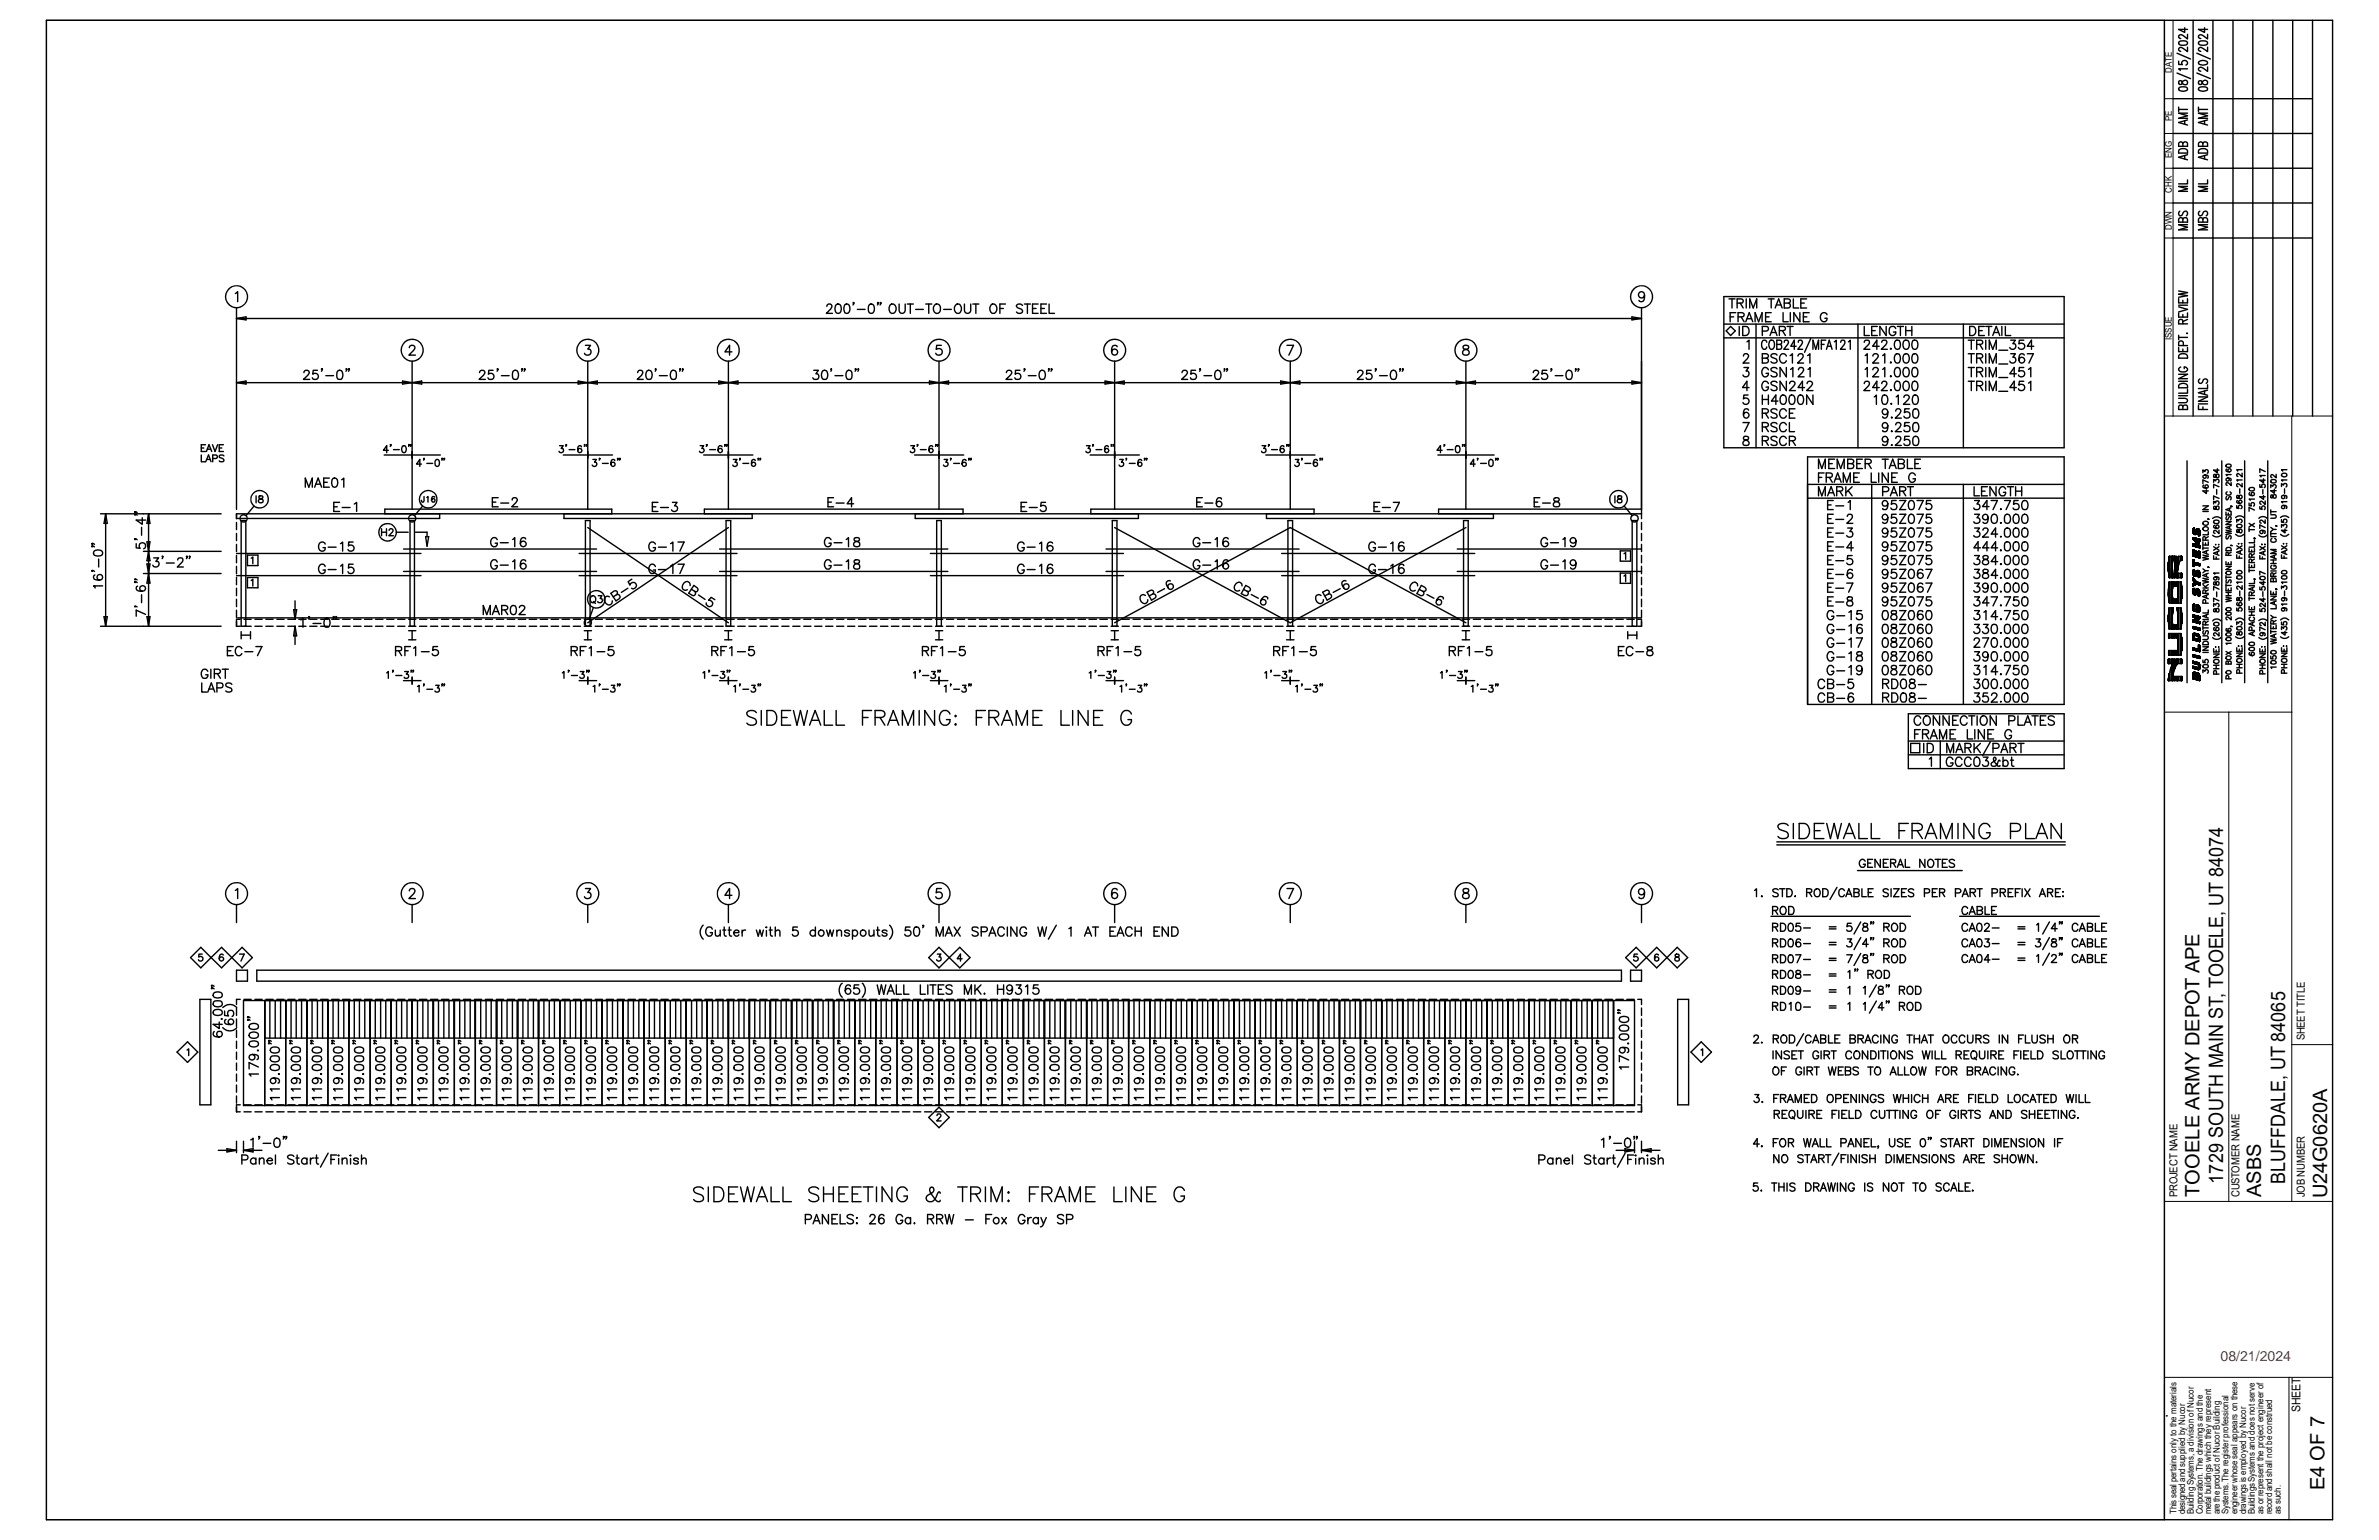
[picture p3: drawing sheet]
<svg xmlns="http://www.w3.org/2000/svg" width="432mm" height="279mm" viewBox="0 0 432 279" stroke-linecap="round" stroke-linejoin="round" font-family="sans-serif">
<defs><g id="words">
<g font-size="3.6">
<text x="403.5" y="214.8" transform="rotate(-90 403.5 214.8)">1729 SOUTH MAIN ST, TOOELE, UT 84074</text>
<text x="414.7" y="214.8" transform="rotate(-90 414.7 214.8)">BLUFFDALE, UT 84065</text>
<text x="399.2" y="217.2" transform="rotate(-90 399.2 217.2)">TOOELE ARMY DEPOT APE</text>
<text x="410.4" y="217.2" transform="rotate(-90 410.4 217.2)">ASBS</text>
<text x="422.4" y="217.4" transform="rotate(-90 422.4 217.4)">U24G0620A</text>
<text x="421.9" y="270.3" transform="rotate(-90 421.9 270.3)">E4 OF 7</text>
</g>
<text font-size="2.6" fill="#f00" x="403" y="246.9">08/21/2024</text>
<text font-size="2.2" x="417.5" y="256.2" transform="rotate(-90 417.5 256.2)">SHEET</text>
<g font-size="2">
<text x="418.3" y="188.8" transform="rotate(-90 418.3 188.8)">SHEET TITLE</text>
<text x="395.2" y="217.2" transform="rotate(-90 395.2 217.2)">PROJECT NAME</text>
<text x="406.5" y="217.2" transform="rotate(-90 406.5 217.2)">CUSTOMER NAME</text>
<text x="418.3" y="217.2" transform="rotate(-90 418.3 217.2)">JOB NUMBER</text>
</g>
<g font-size="1.7">
<text x="394.2" y="13.2" transform="rotate(-90 394.2 13.2)">DATE</text>
<text x="394.2" y="21.9" transform="rotate(-90 394.2 21.9)">PE</text>
<text x="394.2" y="28.7" transform="rotate(-90 394.2 28.7)">ENG</text>
<text x="394.2" y="34.9" transform="rotate(-90 394.2 34.9)">CHK</text>
<text x="394.2" y="41.7" transform="rotate(-90 394.2 41.7)">DWN</text>
<text x="394.2" y="61.6" transform="rotate(-90 394.2 61.6)">ISSUE</text>
<text x="395.1" y="274.7" transform="rotate(-90 395.1 274.7)">This seal pertains only to the materials</text>
<text x="396.6" y="274.7" transform="rotate(-90 396.6 274.7)">designed and supplied by Nucor</text>
<text x="398.2" y="274.7" transform="rotate(-90 398.2 274.7)">Building Systems, a division of Nucor</text>
<text x="399.8" y="274.7" transform="rotate(-90 399.8 274.7)">Corporation. The drawings and the</text>
<text x="401.4" y="274.7" transform="rotate(-90 401.4 274.7)">metal buildings which they represent</text>
<text x="402.9" y="274.7" transform="rotate(-90 402.9 274.7)">are the product of Nucor Building</text>
<text x="404.5" y="274.7" transform="rotate(-90 404.5 274.7)">Systems. The register professional</text>
<text x="406.1" y="274.7" transform="rotate(-90 406.1 274.7)">engineer whose seal appears on these</text>
<text x="407.7" y="274.7" transform="rotate(-90 407.7 274.7)">drawings is employed by Nucor</text>
<text x="409.2" y="274.7" transform="rotate(-90 409.2 274.7)">Buildings Systems and does not serve</text>
<text x="410.8" y="274.7" transform="rotate(-90 410.8 274.7)">as or represent the project engineer of</text>
<text x="412.4" y="274.7" transform="rotate(-90 412.4 274.7)">record and shall not be construed</text>
<text x="414" y="274.7" transform="rotate(-90 414 274.7)">as such.</text>
</g>
</g></defs>
<g fill="none" stroke="#000" stroke-width=".25">
<path d="M8.4 3.7h415v272h-415zM392.9 3.7v272M394.4 17.9h25.3M395.1 13.3l2.5 1M395.1 9.7l2.5 1M395.4 11.1v.6h.7a.49 .49 0 0 1 .4-.7 .49 .49 0 0 1 .4 .7l-.2 .1M395.4 19.4v.8M395.4 19.9h1.6M395.5 15.9l.6-.2a.68 .68 0 0 1 .9 .5 .95 .95 0 0 1-1.3 .3l-.3-.3zM395.5 14.7a.38 .38 0 0 0 0 .4 .38 .38 0 0 0 .3 .2h.2a.59 .59 0 0 1 .3-.6 .59 .59 0 0 1 .7 .2 .49 .49 0 0 1-.5 .5 .49 .49 0 0 1-.4-.6l-.3-.2zM395.5 7.6l.6-.2a.75 .75 0 0 1 .9 .3v.2a1.11 1.11 0 0 1-1.6 0zM396.5 5v.9l-1.1-.6h1.6"/>
<path d="M397 12.5h-1.6l.3 .3M397 8.6v.8a2.14 2.14 0 0 0-1.3-.8 .36 .36 0 0 0-.3 .4 .36 .36 0 0 0 .4 .3M397 6.2v.9l-.9-.7-.4-.1-.3 .2v.3l.4 .2M398.1 3.7v71.8M398.7 13.3l2.5 1M398.7 9.7l2.5 1M399 19.4v.8M399 19.9h1.7M399.1 15.9l.7-.2a.73 .73 0 0 1 .9 .5 1.02 1.02 0 0 1-1.3 .3l-.3-.1zM399.1 14.7a.38 .38 0 0 0 0 .4 .38 .38 0 0 0 .4 .2h.1a.61 .61 0 0 1 .4-.7 .61 .61 0 0 1 .7 .3 .51 .51 0 0 1-.5 .5 .51 .51 0 0 1-.5-.6l-.2-.2zM399.1 11.2a1.18 1.18 0 0 1 1.6 .1v.1a1.02 1.02 0 0 1-1.3 .3l-.3-.1zM399.1 7.6l.7-.2a.71 .71 0 0 1 .9 .5 1.16 1.16 0 0 1-1.7 0z"/>
<path d="M400.1 5v.9l-1.1-.6h1.7M400.7 12.1v.9l-.8-.6a.44 .44 0 0 0-.6-.2 .44 .44 0 0 0-.2 .6l.4 .1M400.7 8.6v.8l-.8-.6a.45 .45 0 0 0-.5-.2 .45 .45 0 0 0-.4 .5l.5 .2M400.7 6.2v.9l-1-.7h-.5l-.2 .1v.3l.5 .2M401.7 3.7v71.8M405.3 3.7v71.8M408.9 3.7v71.8M412.5 3.7v71.8M416.1 3.7v71.8M419.7 3.7v71.8M394.4 36.8h25.3M394.4 30.5h25.3"/>
<path d="M394.4 24.2h25.3M395.5 27.2a1.03 1.03 0 0 1 1.5 .2v.4h-1.6zM395.6 38.3a.45 .45 0 0 0-.2 .5 .45 .45 0 0 0 .4 .4l.3-.2 .3-.6 .4-.1a.51 .51 0 0 1 0 .9M396.2 39.8a.39 .39 0 0 0-.4-.3 .39 .39 0 0 0-.4 .3v.5h1.6v-.5l-.3-.3a.41 .41 0 0 0-.5 .3v.5M396.2 26l-.3-.3-.4 .2-.1 .6h1.6v-.5l-.3-.3-.4 .2-.1 .6M396.5 21.9v.6M396.5 28.2v.6M397 32.6v.8h-1.6M397 33.8h-1.6l1.6 .4-1.6 .5h1.6M397 28.1l-1.6 .4 1.6 .5M397 21.8l-1.6 .4 1.6 .5M397 20.5h-1.6l1.6 .5-1.6 .5h1.6"/>
<path d="M399.1 27.2a1.09 1.09 0 0 1 1.6 .2v.4h-1.7zM399.3 38.3a.44 .44 0 0 0-.3 .5 .44 .44 0 0 0 .5 .4l.5-.8a.38 .38 0 0 1 .7 .2v.3l-.3 .3M399.8 39.8l-.1-.3h-.5l-.2 .3v.5h1.7v-.5a.45 .45 0 0 0-.4-.3 .45 .45 0 0 0-.5 .3v.5M399.8 26l-.3-.3-.4 .2-.1 .6h1.7v-.5l-.4-.3-.4 .2-.1 .6M400.1 21.9v.6M400.1 28.2v.6M400.7 32.6v.8h-1.7M400.7 33.8h-1.7l1.7 .4-1.7 .5h1.7M400.7 20.5h-1.7l1.7 .5-1.7 .5h1.7M400.7 28.1l-1.7 .4 1.7 .5M400.7 21.8l-1.7 .4 1.7 .5M42.7 53.3l.4-.4v1.8"/>
<path d="M42.9 55.8v36.6M42.9 57.8h255M42.9 57.8l1.8-.3v.5zM150.1 55.6l.3-.4h.3l.2 .1a.54 .54 0 0 1-.1 .7l-.8 .9h1.1M151.8 55.2a.54 .54 0 0 1 .8 .3 .79 .79 0 0 1 .1 .9 .79 .79 0 0 1-.9 .4 1.24 1.24 0 0 1 0-1.6zM153.4 55.2a.53 .53 0 0 1 .8 .3 .79 .79 0 0 1 0 .9 .79 .79 0 0 1-.8 .4 1.44 1.44 0 0 1 0-1.6zM155 54.9h-.2h.2l-.2 .4M155.6 56.1h1.4M157.8 55.2a.54 .54 0 0 1 .8 .3 .79 .79 0 0 1 .1 .9 .79 .79 0 0 1-.9 .4l-.2-.7v-.6zM159.4 54.9h-.1h.1l-.1 .4M159.9 54.9h-.2h.2l-.2 .4M161.5 55.4a.63 .63 0 0 1 .7-.2 .63 .63 0 0 1 .4 .6v.4a.64 .64 0 0 1-.6 .7 .64 .64 0 0 1-.6-.7z"/>
<path d="M163.2 55.2v1.1a.55 .55 0 0 0 .5 .6 .55 .55 0 0 0 .6-.6v-1.1M164.7 55.2h1.1M165.2 55.2v1.7M166.2 56.1h1.4M168 55.2h1.1M168.6 55.2v1.7M169.6 55.4a.6 .6 0 0 1 .7-.2 .6 .6 0 0 1 .4 .6 .76 .76 0 0 1-.8 1.1l-.3-.3a1.01 1.01 0 0 1 0-1.2zM171.3 56.1h1.4M173.4 55.4a.6 .6 0 0 1 .7-.2 .6 .6 0 0 1 .4 .6v.4a.64 .64 0 0 1-.6 .7 .64 .64 0 0 1-.7-.7zM175 55.2v1.1a.58 .58 0 0 0 .6 .6 .58 .58 0 0 0 .6-.6v-1.1M176.6 55.2h1.1M177.1 55.2v1.7"/>
<path d="M180 55.2a.8 .8 0 0 1 .9 .4 .8 .8 0 0 1-.1 1l-.2 .2a.8 .8 0 0 1-.9-.4 .8 .8 0 0 1 .1-1zM181.5 56h.6M182.5 55.2h-1v1.7M185.6 55.4a.6 .6 0 0 0-.6-.3 .6 .6 0 0 0-.5 .5l.3 .3 .6 .2 .2 .5a.69 .69 0 0 1-1.1 0M185.9 55.2h1.1M186.5 55.2v1.7M187.4 56h.6M188.4 55.2h-1v1.7h1M188.9 56h.7M189.9 55.2h-1v1.7h1M190.4 55.2v1.7h1M296.2 57.5l1.7 .3-1.7 .2z"/>
<path d="M297.9 55.8v38.3M298.5 53.6a.56 .56 0 0 1-.8 .4 .56 .56 0 0 1-.2-.9 .56 .56 0 0 1 .9 .1 1.67 1.67 0 0 1-.2 1.5 .52 .52 0 0 1-.7-.2M312.9 53.8h61.7v27.4h-61.7zM312.9 58.8h61.7M313.8 54.2h1.1M314 57.5h.7M314.4 54.2v1.7M315 56.7h-1v1.7M315.3 55l1-.1 .1-.2-.1-.3-1-.2v1.7M315.5 57.5h.7a.37 .37 0 0 0 .4-.3 .37 .37 0 0 0-.2-.4l-.9-.1v1.7M315.7 59.2v1.7M315.8 55l.6 .9"/>
<path d="M316 57.5l.6 .9M316.3 59.2h.6a.86 .86 0 0 1 .6 .8 .86 .86 0 0 1-.6 .9h-.6zM316.9 58.4l.6-1.7 .6 1.7M316.9 54.2v1.7M317.1 57.8h.8M317.6 55.9v-1.7l.6 1.7 .7-1.7v1.7M318.6 58.4v-1.7l.6 1.7 .6-1.7v1.7M318.7 58.8v22.4M320.5 57.5h.6M320.9 54.2h1.1M321.5 54.2v1.7M321.5 56.7h-1v1.7h1"/>
<path d="M322.2 55.9l.6-1.7 .7 1.7M322.4 55.3h.8M323 60l.9-.1a.36 .36 0 0 0 0-.6l-.9-.1v1.7M323.5 60l.6 .9M323.6 56.7v1.7h1M323.8 55h.8a.45 .45 0 0 1 .4 .4 .45 .45 0 0 1-.4 .5h-.8v-1.7l1.1 .2 .1 .3-.2 .2-.2 .1M324.4 59.2h1.1M324.9 59.2v1.7M325 56.7v1.7M325.5 54.2v1.7h1M326.7 56.7v1.7l-1.1-1.7v1.7M326.9 55h.6"/>
<path d="M327.3 57.5h.7M327.9 54.2h-1v1.7h1M328.4 56.7h-1.1v1.7h1.1M331.6 57.1a.61 .61 0 0 0-.7-.4 .61 .61 0 0 0-.5 .7 .67 .67 0 0 0 .3 .9 .67 .67 0 0 0 .9-.3v-.3h-.4M337.2 58.8v22.4M338.4 59.2v1.7h.9M339.7 60h.7M340.7 59.2h-1v1.7h1M342.3 59.2v1.7l-1.1-1.7v1.7M344.1 59.6a.61 .61 0 0 0-.7-.4 .61 .61 0 0 0-.5 .7 .67 .67 0 0 0 .3 .9 .67 .67 0 0 0 .9-.3v-.3h-.4M344.4 59.2h1.1M344.9 59.2v1.7"/>
<path d="M345.9 60h1.1M345.9 59.2v1.7M347 59.2v1.7M356.4 58.8v22.4M357.5 59.2h.6a.88 .88 0 0 1 .5 .8 .88 .88 0 0 1-.5 .9h-.6zM359.2 60h.6M360.2 59.2h-1v1.7h1M360.4 59.2h1.1M361 59.2v1.7M363.3 59.2v1.7M364 59.2v1.7h1M394.4 43.2h25.3"/>
<path d="M395.4 54.2v.7h1.6v-.7M395.4 56.8v.7h1.6v-.7M395.4 55.7l1.6 .4-1.6 .5M395.4 55.4h1.6M395.4 52.8l1.6 .3-1.6 .3 1.6 .2-1.6 .3M396.2 58.8l-.1-.8h-.6l-.1 .8h1.6M396.2 54.5v.4M396.2 57.1v.4M397 58l-.8 .3M397 40.8h-1.6l1.6 .4-1.6 .5h1.6M400.7 40.8h-1.7l1.7 .4-1.7 .5h1.7M42.9 69.4h255"/>
<path d="M42.9 69.4l1.8-.3v.6zM55.2 67.6v-.2a.51 .51 0 0 1 .9 .1l-.2 .6-.8 .7h1.1M57.6 67.2h-.7l-.1 .7a.58 .58 0 0 1 .8 0 .58 .58 0 0 1-.1 .9 .58 .58 0 0 1-.8-.3M58.5 67h-.2h.2l-.2 .4M59.1 68.2h1.4M61.3 67.3a.53 .53 0 0 1 .8 .2 .79 .79 0 0 1 .1 1 .79 .79 0 0 1-.9 .3l-.2-.6 .1-.7zM62.9 67h-.1h.1l-.1 .4M63.4 67h-.2h.2l-.2 .4M73.1 69.1l1.7 .3-1.7 .3zM74.3 63.1l.1-.3 .2-.1h.4l.2 .1a.55 .55 0 0 1-.1 .8l-.9 .8h1.2M74.8 65.5v26.9M74.8 69.4l1.7-.3v.6z"/>
<path d="M87 67.6l.1-.2a.51 .51 0 0 1 .9 .1l-.2 .6-.8 .7h1.1M89.5 67.2h-.8l-.1 .7a.58 .58 0 0 1 .9 0 .58 .58 0 0 1-.1 .9 .58 .58 0 0 1-.8-.3M90.4 67h-.2h.2l-.2 .4M91 68.2h1.4M93.2 67.3a.53 .53 0 0 1 .8 .2 .79 .79 0 0 1 .1 1 .79 .79 0 0 1-.9 .3l-.2-.6v-.7zM94.8 67h-.1h.1l-.1 .4M95.3 67h-.2h.2l-.2 .4M104.9 69.1l1.8 .3-1.8 .3zM106.3 62.7h.9l-.5 .6a.6 .6 0 0 1 .5 .9 .6 .6 0 0 1-.9 .1l-.2-.2M106.7 65.5v26.9M106.7 69.4l1.7-.3v.6zM115.7 67.6l.3-.4h.4l.2 .2a.54 .54 0 0 1-.1 .7l-.8 .7h1.1"/>
<path d="M117.5 67.3a.54 .54 0 0 1 .8 .2 .79 .79 0 0 1 0 1 .79 .79 0 0 1-.8 .3 1.24 1.24 0 0 1 0-1.5zM119 67h-.1h.1l-.1 .4M119.7 68.2h1.4M121.9 67.3a.54 .54 0 0 1 .8 .2v1a.54 .54 0 0 1-.5 .3 .54 .54 0 0 1-.4-.3 1.31 1.31 0 0 1 .1-1.2zM123.5 67h-.1h.1l-.1 .4M124 67h-.2h.2l-.2 .4M130.5 69.1l1.7 .3-1.7 .3zM132.2 65.5v26.9M132.2 69.4l1.7-.3v.6zM132.8 63.8h-1.2l.8-1.1v1.7M147.7 67.2h.8l-.4 .6a.53 .53 0 0 1 .5 .6 .53 .53 0 0 1-.7 .4h-.2l-.2-.3M149.4 67.3a.54 .54 0 0 1 .8 .2 .79 .79 0 0 1 0 1 .79 .79 0 0 1-.8 .3 1.24 1.24 0 0 1 0-1.5z"/>
<path d="M150.9 67h-.1h.1l-.1 .4M151.6 68.2h1.4M153.8 67.3a.54 .54 0 0 1 .8 .2v1a.54 .54 0 0 1-.5 .3 .54 .54 0 0 1-.5-.3 1.31 1.31 0 0 1 .2-1.2zM155.4 67h-.2h.2l-.2 .4M155.8 67h-.1h.1l-.1 .4M168.7 69.1l1.7 .3-1.7 .3zM170.4 65.5v26.9M170.4 69.4l1.8-.3v.6zM170.9 62.7h-.9l-.1 .7a.63 .63 0 0 1 1 0 .63 .63 0 0 1-.1 .9 .63 .63 0 0 1-1-.2M182.7 67.6l.1-.2a.51 .51 0 0 1 .8 .1l-.2 .6-.8 .7h1.1M185.1 67.2h-.8v.7a.58 .58 0 0 1 .9 0 .58 .58 0 0 1-.2 .9 .58 .58 0 0 1-.8-.3M186 67h-.2h.2l-.2 .4"/>
<path d="M186.6 68.2h1.4M188.8 67.3a.54 .54 0 0 1 .9 .2 .79 .79 0 0 1 0 1 .79 .79 0 0 1-.9 .3 1.24 1.24 0 0 1 0-1.5zM190.4 67h-.1h.1l-.1 .4M190.9 67h-.1h.1l-.1 .4M200.6 69.1l1.7 .3-1.7 .3zM202.3 65.5v26.9M202.3 69.4l1.7-.3v.6zM202.8 62.9a.52 .52 0 0 0-.8-.2 1.06 1.06 0 0 0 .3 1.7 .55 .55 0 0 0 .6-.5 .55 .55 0 0 0-.5-.6 .55 .55 0 0 0-.6 .5M214.5 67.6l.1-.2a.51 .51 0 0 1 .9 .1l-.2 .6-.8 .7h1.1M217 67.2h-.8v.7a.58 .58 0 0 1 .8 0 .58 .58 0 0 1-.1 .9 .58 .58 0 0 1-.8-.3M217.9 67h-.2h.2l-.2 .4M218.5 68.2h1.4"/>
<path d="M220.7 67.3a.54 .54 0 0 1 .8 .2 .79 .79 0 0 1 .1 1 .79 .79 0 0 1-.9 .3 1.24 1.24 0 0 1 0-1.5zM222.3 67h-.1h.1l-.1 .4M222.8 67h-.2h.2l-.2 .4M232.5 69.1l1.7 .3-1.7 .3zM233.6 62.7h1.2l-.9 1.7M234.2 65.5v26.9M234.2 69.4l1.7-.3v.6zM246.4 67.6l.1-.2a.51 .51 0 0 1 .9 .1l-.3 .6-.8 .7h1.1M248.9 67.2h-.8l-.1 .7a.58 .58 0 0 1 .9 0 .58 .58 0 0 1-.1 .9 .58 .58 0 0 1-.9-.3M249.8 67h-.2h.2l-.2 .4M250.4 68.2h1.4M252.6 67.3a.54 .54 0 0 1 .8 .2 .79 .79 0 0 1 .1 1 .79 .79 0 0 1-.9 .3 1.24 1.24 0 0 1 0-1.5z"/>
<path d="M254.2 67h-.2h.2l-.2 .4M254.7 67h-.2h.2l-.2 .4M264.3 69.1l1.8 .3-1.8 .3zM265.6 62.7a.36 .36 0 0 0 .2 .6 .64 .64 0 0 1 .7 .3 .64 .64 0 0 1 0 .7 .72 .72 0 0 1-1-.2 .7 .7 0 0 1 .8-.8 .36 .36 0 0 0 .2-.6zM266.1 65.5v26.9M266.1 69.4l1.7-.3v.6zM278.3 67.6l.1-.2a.51 .51 0 0 1 .9 .1l-.3 .6-.8 .7h1.1M280.8 67.2h-.8l-.1 .7a.59 .59 0 0 1 .9-.1 .59 .59 0 0 1-.1 .9 .59 .59 0 0 1-.9-.2M281.6 67h-.1h.1l-.1 .4M282.3 68.2h1.4M284.5 67.3a.54 .54 0 0 1 .8 .2 .79 .79 0 0 1 0 1 .79 .79 0 0 1-.8 .3 1.24 1.24 0 0 1 0-1.5zM286 67h-.1h.1l-.1 .4"/>
<path d="M286.6 67h-.2h.2l-.2 .4M296.2 69.1l1.7 .3-1.7 .3zM312.9 61.3h61.7M313.3 60l.8-.8 .9 .8-.9 .9zM316.4 76.7h1.1l-.8 1.6M316.4 64.6l.3-.4h.4l.2 .1a.53 .53 0 0 1-.1 .8l-.8 .8h1.1M316.5 66.7h.9l-.5 .6a.55 .55 0 0 1 .4 .9 .55 .55 0 0 1-.9-.2M316.5 79.2a.34 .34 0 0 0 .2 .6l.3 .1a.47 .47 0 0 1 .5 .4 .47 .47 0 0 1-.4 .5h-.6a.5 .5 0 0 1-.1-.6 .5 .5 0 0 1 .4-.3l.4-.1a.34 .34 0 0 0 .1-.6zM317.1 62l.4-.3v1.7M317.3 71.7h-.8l-.1 .7a.58 .58 0 0 1 .9 0 .58 .58 0 0 1-.1 .9 .58 .58 0 0 1-.8-.3M317.4 74.4a.47 .47 0 0 0-.7-.1 1.06 1.06 0 0 0 .2 1.6 .51 .51 0 0 0 .6-.5 .51 .51 0 0 0-.5-.6 .51 .51 0 0 0-.6 .5M317.5 70.3h-1.2l.8-1.1v1.7"/>
<path d="M319.9 60.1h.6l.4-.2a.44 .44 0 0 0-.1-.6l-.9-.1v1.7M319.9 65l.9 .1a.45 .45 0 0 1 0 .7l-.9 .1v-1.7h.6l.4 .1a.35 .35 0 0 1-.1 .6l-.3 .1M319.9 75l.9-.1 .2-.3-.1-.3-.4-.1h-.6v1.7M319.9 77.5l.9-.1 .2-.3-.1-.3-.4-.1h-.6v1.6M319.9 80l.9-.1 .2-.3-.1-.3-.4-.1h-.6v1.6M319.9 71.7v1.7M319.9 72.5h1.1M320.4 75l.6 .9M320.4 77.5l.6 .8M320.4 80l.6 .8M320.7 62.1a.48 .48 0 0 0-.6-.4 .48 .48 0 0 0-.4 .7v.3a.48 .48 0 0 0 .4 .7 .48 .48 0 0 0 .6-.5M321 67.1a.61 .61 0 0 0-.7-.4 .61 .61 0 0 0-.5 .6v.4a.6 .6 0 0 0 .6 .7 .6 .6 0 0 0 .6-.7h-.5"/>
<path d="M321 69.6a.61 .61 0 0 0-.7-.4 .61 .61 0 0 0-.5 .6v.4a.6 .6 0 0 0 .6 .7 .6 .6 0 0 0 .6-.7h-.5M321 71.7v1.7M321.3 60.9l.6-1.7 .6 1.7M321.3 61.8a.53 .53 0 0 1 .6 0 .53 .53 0 0 1 .2 .6v.3a.48 .48 0 0 1-.4 .7 .48 .48 0 0 1-.6-.5v-.5zM321.5 60.3h.8M322.5 62.5h.6a.47 .47 0 0 1 .3 .4 .47 .47 0 0 1-.3 .5h-.6v-1.7h.6a.39 .39 0 0 1 .3 .4 .39 .39 0 0 1-.3 .4M322.5 64.4a.6 .6 0 0 0-.6-.3 .6 .6 0 0 0-.5 .5l.1 .2 .9 .4 .1 .4a.69 .69 0 0 1-1.1 0M322.5 66.9a.6 .6 0 0 0-.6-.3 .6 .6 0 0 0-.5 .5l.1 .2 .9 .3a.43 .43 0 0 1 0 .7 .74 .74 0 0 1-1-.2M322.5 69.4a.6 .6 0 0 0-.6-.3 .6 .6 0 0 0-.5 .5l.2 .2 .8 .3a.43 .43 0 0 1 0 .7 .74 .74 0 0 1-1-.2M322.5 74.4a.6 .6 0 0 0-.6-.3 .6 .6 0 0 0-.5 .5l.2 .2 .8 .3a.43 .43 0 0 1 0 .7 .74 .74 0 0 1-1-.2M322.5 76.9a.6 .6 0 0 0-.6-.3 .6 .6 0 0 0-.5 .5l.2 .2 .8 .3a.43 .43 0 0 1 0 .7 .9 .9 0 0 1-1-.2M322.5 79.4a.61 .61 0 0 0-.6-.3 .61 .61 0 0 0-.5 .4l.2 .3 .8 .3a.43 .43 0 0 1 0 .7 .9 .9 0 0 1-1-.2"/>
<path d="M322.7 72.8h-1.2l.8-1.1v1.7M323.3 71.8a.54 .54 0 0 1 .8 .2 .79 .79 0 0 1 .1 .9 .79 .79 0 0 1-.9 .4 1.24 1.24 0 0 1 0-1.5zM323.8 62.1l.2-.3a.45 .45 0 0 1 .6 .2 .45 .45 0 0 1-.2 .6l-.6 .8h.9M324.2 64.6a.63 .63 0 0 0-.7-.4 .63 .63 0 0 0-.5 .6v.4a.63 .63 0 0 0 .5 .7 .63 .63 0 0 0 .7-.5M324.2 74.6a.63 .63 0 0 0-.7-.4 .63 .63 0 0 0-.5 .6v.4a.63 .63 0 0 0 .5 .7 .63 .63 0 0 0 .7-.5M324.2 77.1a.63 .63 0 0 0-.7-.4 .63 .63 0 0 0-.5 .6 .7 .7 0 0 0 .2 .9 .7 .7 0 0 0 .9-.1l.1-.2M324.2 79.5a.69 .69 0 0 0-.9-.3 .69 .69 0 0 0-.3 1 .64 .64 0 0 0 .5 .6 .64 .64 0 0 0 .7-.4M324.2 66.7v1.7l-1.1-1.7v1.7M324.2 69.2v1.7l-1.1-1.7v1.7M324.8 76.7v1.6h.9M324.8 80l.9-.1 .2-.3-.1-.3-.3-.1h-.7v1.6M324.8 75h.6"/>
<path d="M324.8 69.6l.1-.3a.51 .51 0 0 1 .9 .2l-.3 .6-.7 .8h1.1M324.9 64.5l.4-.3v1.7M324.9 71.8a.53 .53 0 0 1 .8 .2 .79 .79 0 0 1 .1 .9 .79 .79 0 0 1-.9 .4 1.44 1.44 0 0 1 0-1.5zM325 67l.4-.3v1.7M325.3 80l.6 .8M325.8 74.2h-1v1.7h1M326 62.8h-1l.7-1.1v1.7M326.3 64.6l.1-.3a.52 .52 0 0 1 .8 0v.5l-.9 1.1h1.1M326.4 62.1l.1-.3a.45 .45 0 0 1 .6 .2 .45 .45 0 0 1-.2 .6l-.6 .8h.9M326.4 67.1l.3-.4h.4l.2 .1a.53 .53 0 0 1-.1 .8l-.9 .8h1.1M326.5 71.8a.5 .5 0 0 1 .8 .2 .86 .86 0 0 1-.6 1.4 1.08 1.08 0 0 1-.2-1.6zM327.5 70.3h-1.2l.9-1.1v1.7"/>
<path d="M328 69.6l.1-.3a.51 .51 0 0 1 .9 .2l-.3 .6-.8 .8h1.2M328.1 64.5l.4-.3v1.7M328.2 67l.3-.3v1.7M328.7 61.4l-1.2 2.5M329.1 63.4v-1.7l.5 1.7 .5-1.7v1.7M329.1 71.7v1.7l-1.2-1.7v1.7M330.6 62.5h.5M331.4 61.7h-.8v1.7M331.5 63.4l.5-1.7 .5 1.7M331.7 62.8h.6M333 62l.3-.3v1.7M334.1 62.1l.1-.3a.46 .46 0 0 1 .7 .1 .46 .46 0 0 1-.2 .7l-.6 .8h.8"/>
<path d="M335.5 62l.3-.3v1.7M338.4 62.1l.1-.3 .5-.1a.38 .38 0 0 1 .3 .3 .38 .38 0 0 1 0 .4l-1 1h1.1M338.4 69.6l.3-.4 .5 .1 .1 .2-.2 .6-.8 .8h1.1M338.5 64.5l.4-.3v1.7M338.5 67l.4-.3v1.7M339.9 64.6l.1-.3a.51 .51 0 0 1 .9 .2l-.2 .6-.8 .8h1.1M339.9 67.1l.1-.3a.51 .51 0 0 1 .9 .2l-.2 .6-.8 .8h1.1M340.2 72l.4-.3v1.7M341.1 62.8h-1.2l.8-1.1v1.7M341.1 70.3h-1.2l.8-1.1v1.7M341.5 62.1l.3-.4 .6 .1a.53 .53 0 0 1-.1 .8l-.8 .8h1.1M341.5 69.6l.3-.4h.4l.2 .1a.53 .53 0 0 1-.1 .8l-.8 .8h1.1"/>
<path d="M341.7 64.5l.4-.3v1.7M341.7 67l.4-.3v1.7M341.8 71.8a.53 .53 0 0 1 .8 .2 .79 .79 0 0 1 0 .9 .79 .79 0 0 1-.8 .4 1.44 1.44 0 0 1 0-1.5zM342.6 74.7a.51 .51 0 0 1-.6 .5 .51 .51 0 0 1-.3-.8 .51 .51 0 0 1 .9 0 .9 .9 0 0 1-.6 1.5l-.2-.1-.1-.2M342.6 77.2a.51 .51 0 0 1-.6 .5 .51 .51 0 0 1-.3-.8 .51 .51 0 0 1 .9 0 1.43 1.43 0 0 1-.2 1.4h-.6l-.1-.2M342.6 79.7a.51 .51 0 0 1-.6 .5 .51 .51 0 0 1-.3-.8 .51 .51 0 0 1 .9 0 1.43 1.43 0 0 1-.2 1.4h-.6l-.1-.2M343.1 63.3h.2zM343.1 65.8h.2zM343.1 68.3h.2zM343.1 70.8h.2zM343.2 73.3h.2zM343.3 75.8h.2z"/>
<path d="M343.3 78.3h.2zM344.1 61.8a.58 .58 0 0 1 .7 .2 .86 .86 0 0 1-.5 1.4 1.08 1.08 0 0 1-.2-1.6zM344.1 64.3a.5 .5 0 0 1 .7 .2 .86 .86 0 0 1-.5 1.4 1.08 1.08 0 0 1-.2-1.6zM344.1 66.8a.5 .5 0 0 1 .7 .2 .86 .86 0 0 1-.5 1.4 1.08 1.08 0 0 1-.2-1.6zM344.1 69.3a.5 .5 0 0 1 .7 .2 .86 .86 0 0 1-.5 1.4 1.08 1.08 0 0 1-.2-1.6zM344.1 74.6l.3-.4h.3l.2 .1a.54 .54 0 0 1-.1 .8l-.8 .8h1.1M344.1 77.1l.3-.4h.3l.2 .1a.54 .54 0 0 1-.1 .8l-.8 .7h1.1M344.1 79.5l.3-.3h.3l.2 .1a.54 .54 0 0 1-.1 .8l-.8 .7h1.1M344.2 72l.4-.3v1.7M345.6 72.1l.1-.3a.51 .51 0 0 1 .8 .2l-.2 .6-.8 .8h1.1M345.7 61.8a.64 .64 0 0 1 .8 .2 .79 .79 0 0 1 0 .9 .79 .79 0 0 1-.8 .4 1.24 1.24 0 0 1 0-1.5zM345.7 64.3a.54 .54 0 0 1 .8 .2 .79 .79 0 0 1 0 .9 .79 .79 0 0 1-.8 .4 1.24 1.24 0 0 1 0-1.5z"/>
<path d="M345.7 66.8a.54 .54 0 0 1 .8 .2 .79 .79 0 0 1 0 .9 .79 .79 0 0 1-.8 .4 1.24 1.24 0 0 1 0-1.5zM345.7 69.3a.54 .54 0 0 1 .8 .2 .79 .79 0 0 1 0 .9 .79 .79 0 0 1-.8 .4 1.24 1.24 0 0 1 0-1.5zM346.5 74.2h-.8v.7a.58 .58 0 0 1 .8 0 .58 .58 0 0 1-.1 .9 .58 .58 0 0 1-.8-.3M346.5 76.7h-.8v.7a.58 .58 0 0 1 .8 0 .58 .58 0 0 1-.1 .9 .58 .58 0 0 1-.8-.3M346.5 79.2h-.8v.7a.58 .58 0 0 1 .8 0 .58 .58 0 0 1-.1 .9 .58 .58 0 0 1-.8-.3M347.2 61.8a.61 .61 0 0 1 .8 .2 .79 .79 0 0 1 .1 .9 .79 .79 0 0 1-.9 .4 1.44 1.44 0 0 1 0-1.5zM347.2 64.3a.53 .53 0 0 1 .8 .2 .79 .79 0 0 1 .1 .9 .79 .79 0 0 1-.9 .4 1.44 1.44 0 0 1 0-1.5zM347.2 66.8a.53 .53 0 0 1 .8 .2 .79 .79 0 0 1 .1 .9 .79 .79 0 0 1-.9 .4 1.44 1.44 0 0 1 0-1.5zM347.2 69.3a.53 .53 0 0 1 .8 .2 .79 .79 0 0 1 .1 .9 .79 .79 0 0 1-.9 .4 1.44 1.44 0 0 1 0-1.5zM347.3 71.8a.53 .53 0 0 1 .8 .2 .79 .79 0 0 1 .1 .9 .79 .79 0 0 1-.9 .4 1.44 1.44 0 0 1 0-1.5zM347.4 74.3a.53 .53 0 0 1 .8 .2 .79 .79 0 0 1 .1 .9 .79 .79 0 0 1-.9 .4l-.2-.7v-.6zM347.4 76.8a.53 .53 0 0 1 .8 .2 .79 .79 0 0 1 .1 .9 .79 .79 0 0 1-.9 .4l-.2-.7v-.6z"/>
<path d="M347.4 79.2a.53 .53 0 0 1 .8 .3 .79 .79 0 0 1 .1 .9 .79 .79 0 0 1-.9 .4l-.2-.7v-.6zM357.3 61.7h1.1M357.3 64.2h1.1M357.3 66.7h1.1M357.3 69.2h1.1M357.8 61.7v1.7M357.8 64.2v1.7M357.8 66.7v1.7M357.8 69.2v1.7M358.8 62.5l.9-.1a.37 .37 0 0 0 .2-.4 .37 .37 0 0 0-.4-.3h-.7v1.7M358.8 65l.9-.1a.39 .39 0 0 0 .2-.4 .39 .39 0 0 0-.4-.3h-.7v1.7M358.8 67.5l.9-.1a.39 .39 0 0 0 .2-.4 .39 .39 0 0 0-.4-.3h-.7v1.7"/>
<path d="M358.8 70l.9-.1a.39 .39 0 0 0 .2-.4 .39 .39 0 0 0-.4-.3h-.7v1.7M359.3 62.5l.6 .9M359.3 65l.6 .9M359.3 67.5l.6 .9M359.3 70l.6 .9M360.4 61.7v1.7M360.4 64.2v1.7M360.4 66.7v1.7M360.4 69.2v1.7M361.1 63.4v-1.7l.6 1.7 .6-1.7v1.7M361.1 65.9v-1.7l.6 1.7 .6-1.7v1.7M361.1 68.4v-1.7l.6 1.7 .6-1.7v1.7"/>
<path d="M361.1 70.9v-1.7l.6 1.7 .6-1.7v1.7M361.7 60.9l.6-1.7 .7 1.7M361.9 60.3h.8M362.8 63.5h1.6M362.8 66h1.6M362.8 68.5h1.6M362.8 71h1.6M365 61.7h.8l-.5 .7a.55 .55 0 0 1 .5 .8 .55 .55 0 0 1-.9 0l-.1-.2M365 64.2h.8l-.5 .6a.55 .55 0 0 1 .5 .9 .55 .55 0 0 1-1-.2M366 67.8h-1.2l.8-1.1v1.7M366 70.3h-1.2l.8-1.1v1.7M367.3 61.7h-.8l-.1 .7a.6 .6 0 0 1 1 0 .6 .6 0 0 1-.2 .9 .6 .6 0 0 1-.8-.3"/>
<path d="M367.3 66.7h-.8l-.1 .7a.6 .6 0 0 1 .9 0 .6 .6 0 0 1-.1 .9 .6 .6 0 0 1-.8-.3M367.3 69.2h-.8l-.1 .7a.6 .6 0 0 1 .9 0 .6 .6 0 0 1-.1 .9 .6 .6 0 0 1-.8-.3M367.4 64.4a.49 .49 0 0 0-.7-.1 .96 .96 0 0 0 .3 1.6 .53 .53 0 0 0 .5-.6 .53 .53 0 0 0-.5-.5 .53 .53 0 0 0-.6 .5M368 64.2h1.1l-.8 1.7M368.2 67l.4-.3v1.7M368.2 69.5l.4-.3v1.7M369.1 62.8h-1.1l.7-1.1v1.7M395.4 72.3h1.2l.4 .1a.39 .39 0 0 1-.2 .6l-1.4 .1M395.4 69.2h1.6M395.4 71.8h1.6M395.4 67.9h1.6l-1.6 .8h1.6M395.4 63v.8h1.6v-.8"/>
<path d="M395.4 60.8v.8M395.4 61.2h1.6M395.5 69.8a.99 .99 0 0 1 1.5 .2v.4h-1.6zM395.5 64.4a.99 .99 0 0 1 1.5 .2v.4h-1.6zM395.8 66.6a.47 .47 0 0 0-.4 .6 .47 .47 0 0 0 .7 .3h.4a.47 .47 0 0 0 .6-.5 .47 .47 0 0 0-.6-.4v.3M396.2 73.8a.39 .39 0 0 0-.4-.3 .39 .39 0 0 0-.4 .3v.5h1.6v-.5l-.3-.3a.41 .41 0 0 0-.5 .3v.5M396.2 63.3v.5M396.3 62.7l-.1-.7-.2-.2-.5 .2-.1 .7h1.6M397 60.4v.1zM397 70.7v.6h-1.6M399 73.5v.8h1.7M399 73.3h1.7"/>
<path d="M399 72h1.7l-1.7 .8h1.7M399.3 68.7a.41 .41 0 0 0-.2 .7 .41 .41 0 0 0 .7-.1l.1-.3a.43 .43 0 0 1 .7-.1 .43 .43 0 0 1-.2 .7M399.8 73.8v.5M400.1 71v.5M400.7 69.8v.7h-1.7M400.7 70.8l-1.7 .4 1.7 .5M16.7 99.1v.1v-.1l.4 .1M16.7 98.6v.2v-.2l.4 .2M18.2 93.2h21.9M19.2 93.2l.3 1.8h-.6zM19.2 93.2v20.4M24.5 97.7v.2v-.2l.4 .2"/>
<path d="M24.5 93.3v.2v-.2l.4 .2M24.5 92.8v.2v-.2l.4 .2M24.7 98.6v.8l.7 .1a.58 .58 0 0 1 0-.9 .58 .58 0 0 1 .9 .1 .58 .58 0 0 1-.2 .9M25.7 95.7v1.4M25.8 93.9v1.2l-1.1-.7h1.7M26.7 98.3h.5l-.2 1.7zM27 93.2h.1M27 93.2v20.4M27 93.2l.2 1.8h-.5zM36.5 82.6v1.2h.8M36.5 81.3h.5M37.3 80.7h-.8v1.2h.8"/>
<path d="M37.3 83.8l.5-1.2 .5 1.2M37.5 81.9l.4-1.2 .5 1.2M37.5 83.4h.6M37.6 81.5h.6M38.6 80.7l.4 1.2 .5-1.2M38.6 83.2l.7-.1 .2-.3-.3-.2h-.6v1.2M39.8 81.3h.5M40.6 80.7h-.8v1.2h.8M40.6 82.7l-.3-.1-.5 .1v.3l.7 .3 .1 .3-.3 .2-.5-.2M42.9 94.8v1.3M42.9 96.8v1.3M42.9 98.8v1.3"/>
<path d="M46.1 91.8l-1.4 1.8M46.5 90v1.2M47 90v.4l.4 .1a.36 .36 0 0 1 .4 .3 .36 .36 0 0 1-.3 .4l-.5-.1-.1-.3a.66 .66 0 0 1 .7-.4v-.4zM55.4 88.4v-1.7l.6 1.7 .7-1.7v1.7M57.1 88.4l.6-1.7 .7 1.7M57.3 87.8h.8M58.8 87.5h.6M59 98.7a.61 .61 0 0 0-.7-.4 .61 .61 0 0 0-.5 .7 .67 .67 0 0 0 .3 .9 .67 .67 0 0 0 .9-.3v-.2h-.4M59.6 99.3h1.4M59.8 86.7h-1v1.7h1M60.4 86.8a.55 .55 0 0 1 .8 .2 .86 .86 0 0 1-.5 1.4 .94 .94 0 0 1-.4-1.4zM60.6 91.9h.6"/>
<path d="M61.6 91.1h-1v1.7h1M61.8 98.6l.4-.3v1.7M62 87l.4-.3v1.7M62.1 92.1h1.4M64.1 98.3h-.8l-.1 .8a.58 .58 0 0 1 .9 0 .58 .58 0 0 1-.1 .8 .58 .58 0 0 1-.8-.2M64.3 91.4l.4-.3v1.7M69.3 96.6h.8M69.3 95.9v1.3M69.7 82.6h10.2M69.8 93.2v-.8h41.2v.8M70.1 95.9v1.3M70.5 81.7h-.9l.6-.8v1.2"/>
<path d="M70.6 96.2l.3-.3h.2l.2 .4-.7 .9h.8M71 80.7h-.2h.2l-.2 .3M71.4 81.6h1.1M71.9 96.6h2.2M73.1 80.9a.61 .61 0 0 1 .7 .5 .61 .61 0 0 1-.4 .7h-.1a.79 .79 0 0 1-.2-1.2zM73.2 99.6h35.1M74.3 80.7l-.1 .3M74.6 80.7h-.1h.1l-.1 .3M75.4 96.6h2.1v.8M76.5 84.2h-.9l.6-.8v1.2M76.7 91.8l-1.5 1.8M77 90.1l-.1 1h-.3l-.1-.3"/>
<path d="M77 83.2h-.1h.1l-.1 .3M77.3 97.4h.5l-.3 1.7zM77.5 90.3l.2-.2v1M77.5 84.1h1M78.9 90.2v-.1a.47 .47 0 0 0-.6 .5 .47 .47 0 0 0 .5 .5 .33 .33 0 0 0 0-.6 .33 .33 0 0 0-.5 .3M79.1 83.4a.37 .37 0 0 1 .6 .2l.1 .3a.53 .53 0 0 1-.5 .7 .82 .82 0 0 1-.2-1.2zM79.8 93.2v.9h-36.9M80.3 83.2h-.1h.1l-.1 .3M80.7 83.2h-.1h.1l-.1 .3M89.4 91.1h.6M90.3 97.9a.58 .58 0 0 0-.8-.4 .87 .87 0 0 0-.4 1 .87 .87 0 0 0 .8 .7 .54 .54 0 0 0 .4-.6h-.4M90.4 90.3h-1v1.6h1"/>
<path d="M90.8 98.5h1.4M90.9 91.3h1.4M93 90.7v-.2l.3-.2h.3l.3 .3-.3 .6-.7 .7h1.1M93 97.9l.4-.4v1.7M95.4 97.8a.49 .49 0 0 0-.7-.2 1.19 1.19 0 0 0 0 1.5 .53 .53 0 0 0 .8-.3 .53 .53 0 0 0-.4-.7 .53 .53 0 0 0-.7 .5M101.6 80.9h.6l-.3 .5a.41 .41 0 0 1 .4 .3 .41 .41 0 0 1-.4 .5 .41 .41 0 0 1-.4-.3M102.2 82.6h9M102.4 93.2v.9h34.1v-.9M102.8 80.7h-.1h.1l-.1 .3M103.3 81.6h1.1M105.5 81.1v-.2a.37 .37 0 0 0-.6 .2v.9l.3 .1 .3-.1a.38 .38 0 0 0 0-.5 .38 .38 0 0 0-.6 0v.2M106.1 80.7l-.1 .3"/>
<path d="M106.5 80.7h-.1h.1l-.1 .3M106.7 95.7l25.5 17.3M107.6 83.4h.6l-.3 .5h.3a.44 .44 0 0 1-.1 .7 .44 .44 0 0 1-.6-.2M108.9 83.2h-.1h.1l-.1 .3M109.3 84.1h1.1M111.6 83.6l-.1-.2a.61 .61 0 0 0-.7 .5 .61 .61 0 0 0 .5 .7 .39 .39 0 0 0 .3-.3 .39 .39 0 0 0-.3-.5 .39 .39 0 0 0-.4 .4M112.2 83.2h-.1h.1l-.1 .3M112.6 83.2h-.2h.2l-.2 .3M118.4 91.9h.6M119 98.7a.61 .61 0 0 0-.7-.4 .61 .61 0 0 0-.5 .7 .67 .67 0 0 0 .2 .9 .67 .67 0 0 0 1-.3v-.2h-.4M119.4 91.1h-1v1.7h1M119.5 99.3h1.4"/>
<path d="M119.9 92.1h1.4M121.7 98.6l.4-.3v1.7M122 91.1h.9l-.5 .7a.55 .55 0 0 1 .4 .9 .55 .55 0 0 1-.9-.2M123.1 98.3h1.1l-.8 1.7M127.1 80.9h.6l-.3 .5h.2a.42 .42 0 0 1 0 .7 .42 .42 0 0 1-.6-.2M127.7 82.6h9M127.8 93.2v-.8h47v.8M128.3 80.7h-.1h.1l-.1 .3M128.8 81.6h1.1M130.6 99.6h41.4M131.1 81.1a.34 .34 0 0 0-.6-.2l-.2 .5 .1 .6a.39 .39 0 0 0 .6 0 .39 .39 0 0 0-.1-.6 .39 .39 0 0 0-.6 .3M131.7 80.7h-.2h.2l-.2 .3"/>
<path d="M132 80.7h-.1h.1l-.1 .3M132.2 95.7l-25.5 17.3M133.1 83.4h.7l-.4 .5a.41 .41 0 0 1 .4 .3 .41 .41 0 0 1-.3 .5 .41 .41 0 0 1-.5-.3M134.4 83.2h-.2h.2l-.2 .3M134.8 84.1h1.1M137.1 83.6l-.1-.2a.37 .37 0 0 0-.6 .2v.9l.3 .1 .3-.1a.38 .38 0 0 0 0-.5 .38 .38 0 0 0-.6 0v.2M137.7 83.2l-.1 .3M138 83.2h-.1h.1l-.1 .3M150.3 91.1h.6M150.8 97.9a.62 .62 0 0 0-.9-.3 .88 .88 0 0 0-.2 1 .88 .88 0 0 0 .8 .6 .54 .54 0 0 0 .3-.6h-.3M151.3 90.3h-1v1.6h1M151.4 98.5h1.4"/>
<path d="M151.8 91.3h1.4M153.6 97.9l.4-.4v1.7M154.9 91.4h-1.1l.8-1.1v1.6M155.1 97.6a.33 .33 0 0 0 .2 .6 .67 .67 0 0 1 .7 .7 .58 .58 0 0 1-.6 .3 .58 .58 0 0 1-.5-.6l.3-.3 .5-.1a.33 .33 0 0 0 .2-.6zM165.3 80.9h.7l-.4 .5a.41 .41 0 0 1 .4 .3 .41 .41 0 0 1-.3 .5 .41 .41 0 0 1-.5-.3M166 82.6h8.9M166.1 93.2v.9h40.5v-.9M166.6 80.7h-.1h.1l-.1 .3M167 81.6h1.1M169.3 81.1l-.1-.2a.37 .37 0 0 0-.5 .2v.9l.3 .1 .2-.1a.38 .38 0 0 0 0-.5 .38 .38 0 0 0-.5 0l-.1 .2M169.9 80.7l-.1 .3M170.3 80.7h-.2h.2l-.2 .3"/>
<path d="M171.4 83.4h.6l-.3 .5h.3a.44 .44 0 0 1-.1 .7 .44 .44 0 0 1-.7-.2M172.6 83.2l-.1 .3M173.1 84.1h1.1M175.3 83.6v-.2a.61 .61 0 0 0-.7 .5 .61 .61 0 0 0 .4 .7 .39 .39 0 0 0 .4-.3 .39 .39 0 0 0-.4-.5 .39 .39 0 0 0-.4 .4M175.9 83.2h-.1h.1l-.1 .3M176.3 83.2l-.1 .3M185.3 91.9h.7M185.9 98.7a.61 .61 0 0 0-.7-.4 .61 .61 0 0 0-.5 .7 .67 .67 0 0 0 .3 .9 .67 .67 0 0 0 .9-.3v-.2h-.4M186.4 91.1h-1.1v1.7h1.1M186.4 99.3h1.5M186.8 92.1h1.5M188.7 98.6l.4-.3v1.7"/>
<path d="M189.8 91.1h-.8l-.1 .8a.58 .58 0 0 1 .9 0 .58 .58 0 0 1-.1 .8 .58 .58 0 0 1-.9-.2M191.1 98.6a.51 .51 0 0 0-.9 0 1.13 1.13 0 0 0 .1 1.3 .53 .53 0 0 0 .8-.3 .53 .53 0 0 0-.4-.7 .53 .53 0 0 0-.6 .5M197.2 80.9h.7l-.4 .5a.41 .41 0 0 1 .4 .3 .41 .41 0 0 1-.3 .5 .41 .41 0 0 1-.5-.3M197.9 82.6h8.9M198 93.2v-.8h40.5v.8M198.5 80.7h-.2h.2l-.2 .3M198.9 81.6h1.1M200.7 99.6h35.1M201.2 81.1l-.1-.2a.37 .37 0 0 0-.6 .2v.9l.3 .1 .3-.1a.38 .38 0 0 0 0-.5 .38 .38 0 0 0-.6 0v.2M201.8 80.7l-.1 .3M202.1 80.7h-.1h.1l-.1 .3M202.3 95.7l31.9 17.3 31.9-17.3"/>
<path d="M203.2 83.4h.7l-.4 .5h.3a.44 .44 0 0 1 0 .7 .44 .44 0 0 1-.7-.2M204.5 83.2l-.1 .3M205 84.1h1M207.2 83.6v-.2a.61 .61 0 0 0-.8 .5 .61 .61 0 0 0 .5 .7 .39 .39 0 0 0 .4-.3 .39 .39 0 0 0-.4-.5 .39 .39 0 0 0-.4 .4M207.8 83.2h-.1h.1l-.1 .3M208.2 83.2l-.1 .3M217.2 91.1h.6M217.8 97.9a.58 .58 0 0 0-.8-.4 .87 .87 0 0 0-.4 1 .87 .87 0 0 0 .8 .7 .54 .54 0 0 0 .4-.6h-.4M218.2 90.3h-1v1.6h1M218.3 98.5h1.5M218.7 91.3h1.4M220.6 97.9l.3-.4v1.7"/>
<path d="M221.7 90.6a.44 .44 0 0 0-.7-.2 .97 .97 0 0 0 .2 1.5 .5 .5 0 0 0 .6-.4 .5 .5 0 0 0-.5-.6 .5 .5 0 0 0-.5 .5M222.9 97.8a.49 .49 0 0 0-.7-.2 1.19 1.19 0 0 0 0 1.5 .53 .53 0 0 0 .8-.3 .53 .53 0 0 0-.4-.7 .53 .53 0 0 0-.6 .5M229.1 80.9h.6l-.3 .5a.41 .41 0 0 1 .4 .3 .41 .41 0 0 1-.4 .5 .41 .41 0 0 1-.4-.3M229.7 82.6h9M229.9 93.2v.9h41.2v-.9M230.3 80.7h-.1h.1l-.1 .3M230.8 81.6h1.1M233 81.1v-.2a.37 .37 0 0 0-.6 .2v.9l.3 .1 .3-.1a.38 .38 0 0 0 0-.5 .38 .38 0 0 0-.6 0v.2M233.6 80.7v.3M234 80.7h-.1h.1l-.1 .3M235.1 83.4h.7l-.4 .5h.3a.44 .44 0 0 1-.1 .7 .44 .44 0 0 1-.6-.2M236.3 83.2v.3"/>
<path d="M236.9 84.1h1M239.1 83.6v-.2a.61 .61 0 0 0-.8 .5 .61 .61 0 0 0 .5 .7 .39 .39 0 0 0 .4-.3 .39 .39 0 0 0-.4-.5 .39 .39 0 0 0-.4 .4M239.7 83.2h-.1h.1l-.1 .3M240 83.2l-.1 .3M249.4 91.9h.6M249.6 98.7a.61 .61 0 0 0-.7-.4 .61 .61 0 0 0-.4 .7 .67 .67 0 0 0 .2 .9 .67 .67 0 0 0 .9-.3v-.2h-.3M250.2 99.3h1.4M250.4 91.1h-1v1.7h1M250.9 92.1h1.4M252.4 98.6l.4-.3v1.7M252.9 91.1h1.1l-.8 1.7M254.8 98.6a.51 .51 0 0 0-.9 0 1.13 1.13 0 0 0 .2 1.3 .53 .53 0 0 0 .8-.3 .53 .53 0 0 0-.4-.7 .53 .53 0 0 0-.7 .5"/>
<path d="M261 82.6h10.2M261.7 81.7h-.9l.7-.8v1.2M262.2 80.7h-.1h.1l-.1 .3M262.7 81.6h1M264.3 80.9a.61 .61 0 0 1 .8 .5 .61 .61 0 0 1-.5 .7h-.1a.82 .82 0 0 1-.2-1.2zM264.5 99.6h33.4M265.5 80.7l-.1 .3M265.9 80.7h-.1h.1l-.1 .3M267.8 84.2h-.9l.6-.8v1.2M268.2 83.2l-.1 .3M268.7 84.1h1.1M270.4 83.4a.37 .37 0 0 1 .6 .2v.3a.53 .53 0 0 1-.4 .7 .82 .82 0 0 1-.2-1.2z"/>
<path d="M271.6 83.2h-.2h.2l-.2 .3M271.9 83.2l-.1 .3M278.5 91.1h.6M279.5 90.3h-1v1.6h1M280 91.3h1.4M280.9 97.9a.59 .59 0 0 0-.9-.3 .86 .86 0 0 0-.3 1 .86 .86 0 0 0 .8 .6 .54 .54 0 0 0 .4-.6h-.4M281.4 98.5h1.5M282.1 90.4v.4l.5 .2a.47 .47 0 0 1 .5 .4 .47 .47 0 0 1-.4 .5h-.6a.5 .5 0 0 1-.1-.6 .5 .5 0 0 1 .4-.3l.5-.2 .1-.2a.63 .63 0 0 0-.9-.2zM283.7 97.9l.4-.4v1.7M286 98.1a.53 .53 0 0 1-.7 .5 .53 .53 0 0 1-.2-.9 .53 .53 0 0 1 .9 .1 1.08 1.08 0 0 1-.5 1.4l-.4-.2M293.1 90v1.2M293.7 90v.4l.3 .1a.38 .38 0 0 1 .3 .6l-.5 .1-.2-.1a.48 .48 0 0 1 .1-.5 .48 .48 0 0 1 .5-.2l.1-.1v-.3z"/>
<path d="M294.1 99.9h1.9v1.9h-1.9zM294.8 91.8l1.4 1.8M297.9 93.2h-255v.9M297.9 94.8v1.3M297.9 96.8v1.3M297.9 98.8v1.3M297.9 92.4h-36.8v.8M328.1 82.9h46.5v44.9h-46.5zM328.1 87.9h46.5M328.1 90.4h46.5M330.1 85v-1.7l.6 1.7 .6-1.7v1.7M330.1 90v-1.7l.6 1.7 .6-1.7v1.7"/>
<path d="M330.1 86.6h.6M331.1 85.8h-1v1.7M331.5 86.6l.9-.1 .1-.5-.3-.2h-.7v1.7M331.7 90l.7-1.7 .6 1.7M331.7 91.6h.7M331.7 94.1h.7M331.7 96.6h.7M331.7 99.1h.7M331.9 84.1h.7M331.9 89.4h.8M332 86.6l.6 .9M332.7 98.3h-1v1.6h1"/>
<path d="M332.7 93.3h-1v1.7h1M332.7 90.8h-1v1.7h1M332.7 95.8h-1v1.7h1M332.9 87.5l.6-1.7 .7 1.7M333 83.3h-1.1v1.7h1.1M333.1 86.9h.8M333.2 91.8h1.4M333.2 94.2h1.4M333.2 96.7h1.4M333.2 99.2h1.4M333.4 89.1l.9-.1 .2-.2-.2-.4-.9-.1v1.7M333.5 85v-1.7l.6 1.7 .6-1.7v1.7"/>
<path d="M333.9 89.1l.6 .9M334.6 87.5v-1.7l.6 1.7 .6-1.7v1.7M335 88.3v1.7M335.3 93.7l.3-.4h.3l.3 .2v.3l-.2 .4-.8 .8h1.1M335.4 84.1h.7a.45 .45 0 0 1 .4 .5 .45 .45 0 0 1-.4 .4h-.7v-1.7h.7l.3 .2a.35 .35 0 0 1-.1 .5l-.2 .1M335.4 95.8h.8l-.5 .6a.55 .55 0 0 1 .6 .8 .55 .55 0 0 1-.9 .2l-.2-.2M335.4 91.1l.4-.3v1.7M335.4 89l.8 1M336.2 88.3l-1.2 1.1M336.4 99.4h-1.2l.8-1.1v1.6M336.5 86.6h.6M337 84.1h.7"/>
<path d="M337.5 85.8h-1v1.7h1M338 83.3h-1v1.7h1M338.5 84.1l1-.1a.39 .39 0 0 0 .1-.4 .39 .39 0 0 0-.3-.3h-.8v1.7M339.1 84.1l.5 .9M339.6 85.8v1.7h1M339.7 87.9v39.9M341 85.8v1.7M341.6 83.3h1.1M341.7 89.2l.9-.1a.45 .45 0 0 0 0-.7l-.9-.1v1.7M342.2 83.3v1.7M342.6 91.4a.51 .51 0 0 1-.6 .4 .51 .51 0 0 1-.3-.8 .51 .51 0 0 1 .9 .1 1.43 1.43 0 0 1-.2 1.3h-.6l-.1-.2M342.6 93.9a.51 .51 0 0 1-.6 .4 .51 .51 0 0 1-.3-.8 .51 .51 0 0 1 .9 .1 1.13 1.13 0 0 1-.4 1.4l-.4-.1-.1-.2"/>
<path d="M342.6 96.4a.51 .51 0 0 1-.6 .4 .51 .51 0 0 1-.3-.8 .51 .51 0 0 1 .9 .1 1.13 1.13 0 0 1-.4 1.4l-.4-.1-.1-.2M342.6 98.8a.51 .51 0 0 1-.6 .5 .51 .51 0 0 1-.3-.8 .51 .51 0 0 1 .9 .1 1.13 1.13 0 0 1-.4 1.3h-.4l-.1-.2M342.7 85.8v1.7l-1.1-1.7v1.7M342.9 85l.6-1.7 .7 1.7M343.1 84.5h.8M343.1 90l.6-1.7 .7 1.7M343.3 80.8h.2zM343.4 86.6h.6M343.4 89.4h.8M344.2 90.8h-.8l-.1 .7a.58 .58 0 0 1 .9 0 .58 .58 0 0 1-.2 .9 .58 .58 0 0 1-.8-.2M344.2 93.3h-.8l-.1 .7a.58 .58 0 0 1 .9 0 .58 .58 0 0 1-.2 .9 .58 .58 0 0 1-.8-.2M344.2 95.8h-.8l-.1 .7a.58 .58 0 0 1 .9 0 .58 .58 0 0 1-.2 .9 .58 .58 0 0 1-.8-.2"/>
<path d="M344.2 98.3h-.8l-.1 .7a.58 .58 0 0 1 .9 0 .58 .58 0 0 1-.2 .9 .58 .58 0 0 1-.8-.2M344.4 85.8h-1v1.7h1M344.6 84.1h.7a.45 .45 0 0 1 .4 .5 .45 .45 0 0 1-.4 .4h-.7v-1.7h.7l.3 .2a.35 .35 0 0 1-.1 .5l-.2 .1M344.8 89.1l.9-.1 .2-.2-.1-.3-.3-.2h-.7v1.7M344.8 98.3h1.1l-1.1 1.6h1.1M344.8 93.3h1.1l-1.1 1.7h1.1M344.8 90.8h1.1l-1.1 1.7h1.1M344.8 95.8h1.1l-1.1 1.7h1.1M345.4 89.1l.5 .9M346.2 83.3v1.7h1M346.2 88.3h1.1M346.6 90.9l.4-.1a1.08 1.08 0 0 1 .2 1.6 .58 .58 0 0 1-.7-.2 1.31 1.31 0 0 1 .1-1.3z"/>
<path d="M346.6 93.4l.4-.1a.96 .96 0 0 1 0 1.7l-.4-.1a1.19 1.19 0 0 1 0-1.5zM346.6 95.9a.51 .51 0 0 1 .8 .2 1.08 1.08 0 0 1-.4 1.4l-.4-.1a1.19 1.19 0 0 1 0-1.5zM346.6 98.4a.51 .51 0 0 1 .8 .2 1.08 1.08 0 0 1-.4 1.3h-.4a1.19 1.19 0 0 1 0-1.5zM346.8 88.3v1.7M347.6 84.1h.6M347.6 86.2a.61 .61 0 0 0-.6-.4 .61 .61 0 0 0-.5 .6v.5a.6 .6 0 0 0 .5 .6 .6 .6 0 0 0 .6-.6h-.4M347.9 98.3h1.2l-.8 1.6M347.9 90.8h1.2l-.8 1.7M347.9 93.3h1.2l-.8 1.7M347.9 95.8h1.2l-.8 1.7M348.6 83.3h-1v1.7h1M350.5 90.8h-.8l-.1 .7a.58 .58 0 0 1 .9 0 .58 .58 0 0 1-.1 .9 .58 .58 0 0 1-.9-.2"/>
<path d="M350.5 93.3h-.8l-.1 .7a.58 .58 0 0 1 .9 0 .58 .58 0 0 1-.1 .9 .58 .58 0 0 1-.9-.2M350.5 95.8h-.8l-.1 .7a.58 .58 0 0 1 .9 0 .58 .58 0 0 1-.1 .9 .58 .58 0 0 1-.9-.2M350.5 98.3h-.8l-.1 .7a.58 .58 0 0 1 .9 0 .58 .58 0 0 1-.1 .9 .58 .58 0 0 1-.9-.2M356.4 87.9v39.9M358.3 88.3v1.7h1M358.4 90.8h.9l-.5 .6a.53 .53 0 0 1 .6 .7 .53 .53 0 0 1-.8 .4l-.2-.1-.1-.2M358.4 93.3h.9l-.5 .6a.53 .53 0 0 1 .6 .7 .53 .53 0 0 1-.8 .4l-.3-.2v-.1M358.4 95.8h.9l-.5 .6a.53 .53 0 0 1 .6 .7 .53 .53 0 0 1-.8 .4l-.3-.2v-.1M359.5 99.4h-1.2l.7-1.1v1.6M359.7 89.1h.6M359.9 96.2l.3-.4h.4l.2 .2a.54 .54 0 0 1-.2 .7l-.8 .8h1.1M360.7 88.3h-1v1.7h1"/>
<path d="M360.8 93.9a.51 .51 0 0 1-.6 .4 .51 .51 0 0 1-.3-.8 .51 .51 0 0 1 .9 .1 1.53 1.53 0 0 1-.2 1.3 .5 .5 0 0 1-.7-.2M361 91.9h-1.2l.8-1.1v1.7M361 99.4h-1.2l.8-1.1v1.6M361.4 90.8h1.1l-.8 1.7M361.7 93.4a.54 .54 0 0 1 .8 .2 .81 .81 0 0 1-.6 1.4l-.2-.1a1.19 1.19 0 0 1 0-1.5zM362.3 88.3v1.7l-1.1-1.7v1.7M362.6 96.9h-1.2l.8-1.1v1.7M362.6 99.4h-1.2l.8-1.1v1.6M363.1 92.4h.1zM363.1 94.9h.1zM363.1 97.4h.1zM363.1 99.9h.1z"/>
<path d="M363.8 90.8h1.1l-.8 1.7M364 88.7a.61 .61 0 0 0-.7-.4 .61 .61 0 0 0-.5 .6v.4a.6 .6 0 0 0 .6 .7 .6 .6 0 0 0 .6-.7h-.4M364 93.4a.54 .54 0 0 1 .8 .2 .81 .81 0 0 1-.5 1.4l-.4-.3v-1.1zM364 95.9a.56 .56 0 0 1 .8 .2 1.04 1.04 0 0 1-.4 1.4l-.4-.1-.1-.2v-1.1zM364 98.4a.56 .56 0 0 1 .8 .2 1.04 1.04 0 0 1-.4 1.3h-.4l-.1-.2v-1.1zM364.4 88.3h1.1M364.9 88.3v1.7M365.6 93.4a.5 .5 0 0 1 .8 .2 .81 .81 0 0 1-.6 1.4l-.2-.1a1.19 1.19 0 0 1 0-1.5zM365.6 95.9a.51 .51 0 0 1 .8 .2 1.45 1.45 0 0 1-.1 1.3 .55 .55 0 0 1-.8-.2 1.31 1.31 0 0 1 .1-1.3zM365.6 98.4a.51 .51 0 0 1 .8 .2 1.45 1.45 0 0 1-.1 1.3 .55 .55 0 0 1-.8-.2 1.31 1.31 0 0 1 .1-1.3zM365.8 89.1h1.1M365.8 88.3v1.7"/>
<path d="M366.3 90.8h-.8v.7a.58 .58 0 0 1 .8 0 .58 .58 0 0 1-.1 .9 .58 .58 0 0 1-.8-.2M366.9 88.3v1.7M367.2 90.9a.54 .54 0 0 1 .8 .2 .79 .79 0 0 1 .1 1 .79 .79 0 0 1-.9 .3 1.24 1.24 0 0 1 0-1.5zM367.2 93.4a.54 .54 0 0 1 .8 .2 .81 .81 0 0 1-.5 1.4l-.3-.1a1.19 1.19 0 0 1 0-1.5zM367.2 95.9a.56 .56 0 0 1 .8 .2 1.04 1.04 0 0 1-.4 1.4l-.4-.1a1.19 1.19 0 0 1 0-1.5zM367.2 98.4a.56 .56 0 0 1 .8 .2 1.04 1.04 0 0 1-.4 1.3h-.4a1.19 1.19 0 0 1 0-1.5zM397 83.6v40.3M398 99.7l.2 .1v.8h.3v-.6l.2 .1v.6l.3 .1v-.8l.3 .1v1.1l-1.3-.3zM398 97.5l1.3 .3v.4l-.8-.2 .6 .5v.2l-.6 .1 .8 .2v.4l-1.3-.3v-.4l.8-.2-.8-.7zM398 96.5l.1 .1M398.1 96l-.1 .1M398.1 95.9h.1"/>
<path d="M398.4 96.6h.1M398.4 96.6l-.2-.2 .2-.3-.2-.3-.1 .2v.7a.37 .37 0 0 0 .4 .3 .37 .37 0 0 0 .3-.5l.1-.2 .1 .1 .1 .4-.2 .1 .2 .3M398.4 96.6l.2-.5a.42 .42 0 0 1 .5-.1 .42 .42 0 0 1 .2 .5v.4l-.2 .3M399 96.8h.1M399.1 96.7h.1M399.1 97.2h.1M399.8 85.8v-.5l.4 .3a.3 .3 0 0 1 .3-.4 .3 .3 0 0 1 .3 .3l-.2 .4M399.8 92.8h1M399.8 91.8h1l-1 .7h1M399.8 98.3v.6h1v-.6M399.8 99.1v.6M399.8 99.4h1"/>
<path d="M400 88l-.1 .1a.48 .48 0 0 0 .3 .5 .48 .48 0 0 0 .6-.3 .3 .3 0 0 0-.2-.3 .3 .3 0 0 0-.4 .2 .3 .3 0 0 0 .3 .4M400.2 86.2a.3 .3 0 0 1 .2 .4 .3 .3 0 0 1-.4 .1 .3 .3 0 0 1 0-.5h.2a.47 .47 0 0 1 .6 .2l-.1 .3M400.3 98v-.5l-.4-.1-.1 .6h1M400.3 98.5v.4M400.5 88.9v.6l-.7-.4h1M400.5 100v.5M400.8 94.1l.2 .1M400.8 96.5v.5h-1M400.8 87.5l-1-.4v.6M400.8 99.8l-1 .4 1 .4M400.8 97.4l-.5 .3M401.6 97.1a1.06 1.06 0 0 0 1.5 0"/>
<path d="M401.6 94.1a1.06 1.06 0 0 1 1.5 0M401.8 91.4v-.5l.4 .3a.32 .32 0 0 1 .2-.3 .32 .32 0 0 1 .4 .2 .32 .32 0 0 1-.2 .4M401.8 87.5v-.5l.4 .2a.31 .31 0 0 1 .3-.3 .31 .31 0 0 1 .3 .5l-.2 .2M401.8 99.2l1 .6M401.8 94.5l.5-.1h.3l.2 .2a.5 .5 0 0 1-.5 .4 .5 .5 0 0 1-.5-.4zM401.8 91.9v.5h.2l.3-.5h.4v.5h-.4l-.2-.5zM401.8 86.1v.5h.2l.3-.5 .2-.1a.3 .3 0 0 1 .3 .4 .3 .3 0 0 1-.5 .1l-.2-.4zM402 95.3l-.2 .1a.45 .45 0 0 0 .4 .5 .45 .45 0 0 0 .5-.5l-.1-.1a.31 .31 0 0 0-.4 .1 .31 .31 0 0 0 .1 .4l.2 .1M402.1 98.8h.1M402.3 88.8v.9M402.5 85v.8l-.7-.5h1M402.7 98.8h.1"/>
<path d="M402.8 96.2v.6l-.6-.5h-.4v.3l.2 .2M402.8 88.3l-1-.4v.6M402.8 90.4l-1-.4v.6M402.8 100l-1 .4 1 .4M402.8 99.2l-1 .6M403.3 83.6v40.3M404 92.9v.5h1v-.5M404 96.2l1 .2-1 .2 1 .2-1 .2M404 94.6h1l-1 .6h1M404.1 99.5a.5 .5 0 0 1 .6-.2 .5 .5 0 0 1 .3 .6h-1zM404.1 84.3a.46 .46 0 0 1 .5-.2 .46 .46 0 0 1 .3 .6 .46 .46 0 0 1-.5 .2 .46 .46 0 0 1-.3-.6zM404.2 97.2l-.2 .2 .2 .4 .2-.1 .3-.5 .3 .2-.2 .4"/>
<path d="M404.2 93.7l-.2 .2 .2 .4 .2-.1 .3-.5 .3 .2-.2 .4M404.2 90.1l-.2 .2 .2 .4 .2-.1 .3-.5 .3 .2-.2 .4M404.2 85.1l-.2 .2a.45 .45 0 0 0 .5 .3 .45 .45 0 0 0 .4-.4 .29 .29 0 0 0-.5 0 .29 .29 0 0 0 .3 .4M404.2 89.2a.3 .3 0 0 0-.2 .4 .3 .3 0 0 0 .4 .2h.2a.3 .3 0 0 0 .4-.2 .3 .3 0 0 0-.3-.4M404.3 86.7a.28 .28 0 0 1 .3 .4 .28 .28 0 0 1-.5 .1 .28 .28 0 0 1 .1-.4l.1-.1a.47 .47 0 0 1 .7 .3l-.2 .2M404.5 93.1v.3M404.7 92.2v.5M404.7 95.5v.4M404.9 98.9l.3 .1M404.9 91.8l.3 .1M405 87.5v.6l-.5-.4-.4-.1-.1 .3 .2 .2M405 86.1h-1l.2 .2"/>
<path d="M405 95.4l-1 .3 1 .4M405 92.1l-1 .4 1 .3M405.8 96.9a.98 .98 0 0 0 1.4 0M405.8 93.9a1.07 1.07 0 0 1 1.4 0M406 94.7v-.5l.3 .3a.32 .32 0 0 1 .5-.2 .32 .32 0 0 1-.1 .5M406 91.7v.5h.4a.33 .33 0 0 1 0-.5 .33 .33 0 0 1 .5 .1 .33 .33 0 0 1-.2 .5M406 99l1 .7M406 96.1v.5h.2a.65 .65 0 0 1 .6-.5l.2 .3-.3 .3-.3-.2-.1-.4zM406 95.3l.5-.2 .5 .3a.5 .5 0 0 1-.5 .4 .5 .5 0 0 1-.5-.4zM406 89.9v.4l.1 .1h.2l.3-.6 .3 .1 .1 .4-.4 .2-.3-.6zM406.1 90.8l-.1 .2a.51 .51 0 0 0 .4 .4 .51 .51 0 0 0 .6-.4 .3 .3 0 0 0-.4-.2 .3 .3 0 0 0-.2 .2 .3 .3 0 0 0 .2 .4M406.3 98.6h.1z"/>
<path d="M406.5 88.7v.8M406.6 100v.5M406.9 98.6h.1zM407 87.7v.6l-.5-.4-.4-.1-.1 .3 .2 .2M407 87.1h-1l.1 .2M407 85.9v.6l-.8-.6a.29 .29 0 0 0-.2 .2 .29 .29 0 0 0 .1 .3h.1M407 85.2h-1l.1 .3M407 99.8l-1 .4 1 .4M407 99l-1 .7M407.4 83.6v40.3M408.2 91.3v.4l.4 .1a.34 .34 0 0 1 0-.5 .34 .34 0 0 1 .5 0 .34 .34 0 0 1-.1 .5M408.2 95.8v.6"/>
<path d="M408.2 99.5v.6h1v-.6M408.2 96.1h1M408.2 95l1 .6M408.3 88.6l.5-.2 .2 .1 .2 .2a.5 .5 0 0 1-.5 .4 .5 .5 0 0 1-.5-.4zM408.3 89.4v.1a.48 .48 0 0 0 .3 .5 .48 .48 0 0 0 .6-.3 .3 .3 0 0 0-.3-.4 .3 .3 0 0 0-.3 .3 .3 .3 0 0 0 .3 .3M408.7 99.8v.3M409.2 97.6l.2 .1M409.2 98.7v.6h-1M409.2 97.9v.6h-1M409.2 90.6h-1l.2 .2M409.2 92.5l-1-.4v.7M409.2 95l-1 .6"/>
<path d="M410 97.1a.97 .97 0 0 0 1.5 0M410 94.1a.97 .97 0 0 1 1.5 0M410.2 91.9v.4l.4 .1a.36 .36 0 0 1 0-.5 .36 .36 0 0 1 .5 0 .36 .36 0 0 1-.1 .6M410.2 87.9v.5h.4a.34 .34 0 0 1 0-.5 .34 .34 0 0 1 .5 .1 .34 .34 0 0 1-.1 .5M410.2 99.1l.9 .7M410.5 96.2a.3 .3 0 0 1 .2 .4 .3 .3 0 0 1-.4 .2 .3 .3 0 0 1-.1-.4l.3-.2a.47 .47 0 0 1 .6 .3l-.1 .3M410.5 98.7v.1zM410.7 88.8v.8M410.8 89.9v.7l-.6-.5h.9M410.8 86.9v.7l-.6-.5h.9M411.1 98.7v.1zM411.1 94.3v.7l-.6-.6h-.3v.3l.2 .2"/>
<path d="M411.1 90.9v.6l-.4-.4a.28 .28 0 0 0-.5-.1 .28 .28 0 0 0 .1 .4l.1 .1M411.1 86.3h-.9l.2 .2M411.1 85.6l-.9-.5v.6M411.1 95.7l-.9-.4v.6M411.1 100l-.9 .3 .9 .4M411.1 99.1l-.9 .7M411.6 83.6v40.3M412.2 93.4h.8l.1 .2-.1 .4h-.8M412.2 88.5v-.5l.3 .2v-.1a.33 .33 0 0 1 .6-.1 .33 .33 0 0 1-.2 .6M412.2 97.4h.9M412.2 92.5v.6M412.2 96.5v.7"/>
<path d="M412.2 96.8h.9M412.2 95.7l.4 .4M412.2 92.8h.9M412.2 89.8v.5h.2l.4-.6a.31 .31 0 0 1 .3 .4 .31 .31 0 0 1-.5 .2l-.1-.5zM412.2 87.1a.5 .5 0 0 1 .6-.1 .5 .5 0 0 1 .3 .5l-.8 .1-.1-.2zM412.4 97.7h-.1a.42 .42 0 0 0 .3 .7 .42 .42 0 0 0 .4-.7h-.1M412.8 88.8v.7l-.6-.5h.9M413.1 95.4l.2 .1M413.1 96.1h-.5l-.4 .3M413.1 86.1v.6l-.6-.6a.29 .29 0 0 0-.3 .2 .29 .29 0 0 0 .1 .4h.1M413.1 99.7h-.9l.9 .3-.9 .4h.9M413.9 96.9a.97 .97 0 0 0 1.5 0"/>
<path d="M413.9 93.9a1.06 1.06 0 0 1 1.5 0M414.1 95.7v-.5l.4 .2v-.1a.33 .33 0 0 1 .5-.1 .33 .33 0 0 1-.1 .6M414.1 94.3v.4l.4 .1a.34 .34 0 0 1 0-.5 .34 .34 0 0 1 .5 0 .34 .34 0 0 1-.1 .5M414.1 88.3v-.5l.4 .2v-.1a.33 .33 0 0 1 .5-.1 .33 .33 0 0 1-.1 .5M414.1 99l1 .7M414.1 86l.4-.1 .5 .1a.45 .45 0 0 1-.4 .5 .45 .45 0 0 1-.5-.5zM414.4 91.7a.3 .3 0 0 1 .3 .4 .3 .3 0 0 1-.5 .1 .3 .3 0 0 1 0-.5h.7l.2 .3-.1 .2M414.4 89.9a.3 .3 0 0 1 .3 .4 .3 .3 0 0 1-.4 .1 .3 .3 0 0 1-.2-.4l.3-.1a.47 .47 0 0 1 .7 .2l-.1 .3M414.4 98.6h.1M414.7 88.7v.8M414.7 96v.7l-.6-.5h1M414.7 100v.5"/>
<path d="M415 98.6h.1M415.1 91h-1l.2 .2M415.1 87.1h-1l.2 .2M415.1 85.2h-1l.2 .3M415.1 99.8l-1 .4 1 .4M415.1 99l-1 .7M16.7 103.5v.2v-.2l.4 .2M17.1 100a1.04 1.04 0 0 1 1.5 .2l-.1 .5a1.38 1.38 0 0 1-1.4 0zM17.2 104.3a.45 .45 0 0 0-.2 .4 .45 .45 0 0 0 .3 .5 .97 .97 0 0 0 1.3-.4 .51 .51 0 0 0-.4-.6 .51 .51 0 0 0-.6 .5 .51 .51 0 0 0 .5 .5M17.9 101.4v1.5M18.2 113.6h21.9M18.6 106.3h-1.6l.3 .4"/>
<path d="M18.9 111.9h.6l-.3 1.7zM24.5 110v.1v-.1l.4 .1M24.5 105.5v.2v-.2l.4 .2M24.5 105.1v.1v-.1l.4 .1M25 106.3a.44 .44 0 0 0-.2 .7 .98 .98 0 0 0 1.6-.3 .51 .51 0 0 0-.5-.4 .51 .51 0 0 0-.5 .4 .51 .51 0 0 0 .4 .6M25.7 107.9v1.4M26 104.1h14.1M26 100h14.1M26.4 111.5l-1.7-.8v1.1M26.7 111.9h.5l-.2 1.7zM26.7 102.3h.5l-.2 1.8zM27 113.6h.1"/>
<path d="M27 104.1h.1M27 100h.1M27 104.1l.2 1.7h-.5zM27 100l.2 1.7h-.5zM27.9 101.2h.9l-.5 .7a.53 .53 0 0 1 .6 .5 .53 .53 0 0 1-.7 .5l-.3-.1-.2-.3M29.5 101h-.1h.1l-.1 .3M30.2 102.2h1.4M32.3 101.6l.1-.3 .5-.1a.38 .38 0 0 1 .3 .3 .38 .38 0 0 1-.1 .4l-.9 1h1.1M34 101h-.2h.2l-.2 .3M34.5 101h-.2h.2l-.2 .3M41.3 118.1h.6M42.3 117.3h-1v1.7h1"/>
<path d="M42.9 100.8v1.3M42.9 102.7v1.4M42.9 104.7v1.4M42.9 106.7v1.4M42.9 108.7v1.4M42.9 110.7v1.4M42.9 104.4h33.5M42.9 100.4h33.5M43.1 112.1h254.7M43.6 112.4h-.7v1.2h.7M43.8 114.6v1.3M43.8 115.2h1.7"/>
<path d="M43.9 117.7a.61 .61 0 0 0-.7-.4 .61 .61 0 0 0-.5 .6 .67 .67 0 0 0 .3 1 .67 .67 0 0 0 .9-.3M44.3 112.4h1.3M44.4 118.2h1.5M44.6 113.6v-19.2h-.8v19.2h1.8M44.9 100.7h1.9v1.9h-1.9zM44.9 104.8h1.9v1.8h-1.9zM45.5 114.6v1.3M45.6 105.3l.3-.2v1.2M45.6 101.3l.3-.3v1.3M46.3 113.6h1.3M46.3 112.4h1.3M46.4 117.3h1.1l-.8 1.7"/>
<path d="M48.3 113.6h1.3M48.3 112.4h1.3M50.2 113.6h1.4M50.2 112.4h1.4M52.2 113.6h1.4M52.2 112.4h1.4M53.3 110.6h.5l-.2 1.8zM53.6 109v3.4M53.6 113.6v3.3M53.6 113.6l.2 1.8h-.5zM54.2 113.6h1.3M54.2 112.4h1.3"/>
<path d="M54.6 112.5l.4-.4v1.7M56.2 111.9h-.2h.2l-.2 .4M56.2 113.6h1.3M56.2 112.4h1.3M56.8 113.1h1.5M58.2 113.6h1.4M58.2 112.4h1.4M59 102.8a.61 .61 0 0 0-.7-.4 .61 .61 0 0 0-.5 .6v.4a.59 .59 0 0 0 .6 .7 .59 .59 0 0 0 .6-.7h-.4M59 112.2a.53 .53 0 0 1 .8 .3 .79 .79 0 0 1 .1 .9 .79 .79 0 0 1-.9 .3 1.44 1.44 0 0 1 0-1.5zM59.6 103.3h1.4M60.2 113.6h1.4M60.2 112.4h1.4"/>
<path d="M60.6 111.9h-.1h.1l-.1 .4M61.1 111.9h-.2h.2l-.2 .4M61.8 102.7l.4-.3v1.7M62.2 113.6h1.3M62.2 112.4h1.3M64.1 102.4h-.8l-.1 .7a.58 .58 0 0 1 .9 0 .58 .58 0 0 1-.1 .8 .58 .58 0 0 1-.8-.2M64.2 113.6h1.3M64.2 112.4h1.3M66.2 113.6h1.3M66.2 112.4h1.3M68.2 113.6h1.3M68.2 112.4h1.3"/>
<path d="M70.2 113.6h1.3M70.2 112.4h1.3M71.8 118.1l1-.1 .1-.6-1.1-.1v1.7M72.2 113.6h1.3M72.2 112.4h1.3M72.3 118.1l.6 .9M73.2 103.7h35.1M73.5 118.1h.6M74.2 113.6h1.3M74.2 114.4h1.3M74.2 116.1h1.3M74.2 112.4h1.3"/>
<path d="M74.4 113.6v-19.2h.8v19.2M74.5 117.3h-1v1.7M74.8 114.4v1.7M75.1 117.6l.3-.3v1.7M76.2 113.6h1.3M76.2 112.4h1.3M76.5 118.2h1.4M78.1 113.6h1.4M78.1 112.4h1.4M79.4 117.3h-.8l-.1 .7a.6 .6 0 0 1 .9 0 .6 .6 0 0 1-.1 .9 .6 .6 0 0 1-.9-.3M80.1 113.6h1.3M80.1 112.4h1.3"/>
<path d="M82.1 113.6h1.3M82.1 112.4h1.3M84.1 113.6h1.3M84.1 112.4h1.3M86.1 113.6h1.3M86.1 112.4h1.3M87.7 111.5v-1.6l.6 1.6 .7-1.6v1.6M88.1 113.6h1.3M88.1 112.4h1.3M89.4 111.5l.6-1.6 .6 1.6M89.6 111h.8M90.1 113.6h1.3"/>
<path d="M90.1 112.4h1.3M90.3 102a.61 .61 0 0 0-.7-.4 .61 .61 0 0 0-.5 .6v.4a.6 .6 0 0 0 .6 .7 .6 .6 0 0 0 .6-.7h-.4M90.8 102.5h1.4M91.1 110.7h.6l.4-.2a.35 .35 0 0 0-.1-.6h-.9v1.6M91.6 110.7l.6 .8M92.1 113.6h1.3M92.1 112.4h1.3M92.9 109.9a.51 .51 0 0 1 .7 .3 1.45 1.45 0 0 1-.1 1.2 .55 .55 0 0 1-.8-.2 1.31 1.31 0 0 1 .2-1.3zM93 101.9l.4-.3v1.7M94.1 113.6h1.3M94.1 112.4h1.3M94.3 110.2a.51 .51 0 0 1 .4-.4 .51 .51 0 0 1 .5 .4v.3l-1 1h1.1"/>
<path d="M95.4 101.8a.49 .49 0 0 0-.7-.2 .94 .94 0 0 0 .3 1.7 .53 .53 0 0 0 .5-.6 .53 .53 0 0 0-.5-.5 .53 .53 0 0 0-.6 .5M96.1 113.6h1.3M96.1 112.4h1.3M98 113.6h1.4M98 112.4h1.4M100 113.6h1.4M100 112.4h1.4M102 113.6h1.4M102 112.4h1.4M103.7 118.1l.9-.1 .1-.6-1-.1v1.7M104.1 113.6h1.3M104.1 112.4h1.3"/>
<path d="M104.2 118.1l.6 .9M105.1 104.4h28.7M105.1 100.4h28.7M105.3 118.1h.7M106 113.6h1.4M106 114.4h1.4M106 116.1h1.4M106 112.4h1.4M106.3 113.6v-19.2h.8v19.2M106.4 117.3h-1.1v1.7M106.7 114.4v1.7M106.9 117.6l.4-.3v1.7"/>
<path d="M107.2 108.4a.53 .53 0 0 1 .7-.3 .53 .53 0 0 1 .2 .8 .49 .49 0 0 1-.5 .5 .49 .49 0 0 1-.5-.5zM107.7 110.2l-.8 2.2M107.7 109.1l.4 .4M108 113.6h1.3M108 112.4h1.3M108.4 118.2h1.4M108.6 108.1h.7l-.4 .5a.4 .4 0 0 1 .5 .4 .4 .4 0 0 1-.6 .3l-.3-.2M110 113.6h1.3M110 112.4h1.3M110.6 108.3a.61 .61 0 0 0-.8 .1 .61 .61 0 0 0 0 .7 .71 .71 0 0 0 .5 .6 .71 .71 0 0 0 .8-.3v-.4M111.3 117.3h-.8l-.1 .7a.6 .6 0 0 1 .9 0 .6 .6 0 0 1-.1 .9 .6 .6 0 0 1-.9-.3M111.9 107.9l.2-.3a.33 .33 0 0 0-.4-.4l-.8 .5 .9 1.3 .6-.4 .2-.3-.2-.3-.3-.2-.8 .5"/>
<path d="M112 113.6h1.3M112 112.4h1.3M114 106.7l-1.2 .8M114 113.6h1.3M114 112.4h1.3M114.7 105.1l-.7 .4 .3 .7a.58 .58 0 0 1 .7-.6 .58 .58 0 0 1 .5 .8 .58 .58 0 0 1-.9 .3M116 113.6h1.3M116 112.4h1.3M118 113.6h1.3M118 112.4h1.3M119 102.8a.59 .59 0 0 0-.9-.4 1.01 1.01 0 0 0 .1 1.7 .59 .59 0 0 0 .8-.7h-.4M119.5 103.3h1.4"/>
<path d="M120 113.6h1.3M120 112.4h1.3M121.7 102.7l.4-.3v1.7M122 113.6h1.3M122 112.4h1.3M123.1 102.4h1.1l-.8 1.7M124 113.6h1.3M124 112.4h1.3M125.3 106.3a.63 .63 0 0 0-.4-.8 .63 .63 0 0 0-.8 .3l-.2 .3a.61 .61 0 0 0 .1 .8 .61 .61 0 0 0 .8 .1M125.5 106.9l.6 .4 .1 .2v.3l-.3 .3-.9-.5 .9-1.4 .6 .4 .2 .3-.3 .5-.3-.1M125.9 113.6h1.4M125.9 112.4h1.4"/>
<path d="M126.8 108l1.2 .8M127.9 113.6h1.4M127.9 112.4h1.4M129.2 118.1l1-.2a.35 .35 0 0 0-.1-.5l-.9-.1v1.7M129.8 108.8l-.7-.4-.5 .5a.59 .59 0 0 1 .8 .5 .59 .59 0 0 1-.6 .7 .59 .59 0 0 1-.6-.7M129.8 118.1l.5 .9M129.9 113.6h1.4M129.9 112.4h1.4M130.6 103.7h41.4M130.9 118.1h.6M131.5 114.4h1.3M131.5 116.1h1.3"/>
<path d="M131.9 117.3h-1v1.7M131.9 112.4h1.4M132.2 114.4v1.7M132.4 117.6l.4-.3v1.7M132.6 113.6v-19.2h-.8v19.2h1.5M133.9 118.2h1.4M133.9 113.6h1.4M133.9 112.4h1.4M135.9 113.6h1.3M135.9 112.4h1.3M136.8 117.3h-.8l-.1 .7a.58 .58 0 0 1 .9 0 .58 .58 0 0 1-.1 .9 .58 .58 0 0 1-.9-.3M137.9 113.6h1.3"/>
<path d="M137.9 112.4h1.3M139.9 113.6h1.3M139.9 112.4h1.3M141.9 113.6h1.3M141.9 112.4h1.3M143.9 113.6h1.3M143.9 112.4h1.3M145.9 113.6h1.3M145.9 112.4h1.3M147.9 113.6h1.3M147.9 112.4h1.3M149.9 113.6h1.3"/>
<path d="M149.9 112.4h1.3M150.8 102a.59 .59 0 0 0-.9-.4 1.01 1.01 0 0 0 .2 1.7 .59 .59 0 0 0 .7-.7h-.3M151.4 102.5h1.4M151.8 113.6h1.4M151.8 112.4h1.4M153.6 101.9l.4-.3v1.7M153.8 113.6h1.4M153.8 112.4h1.4M155.1 101.6l-.1 .4 .3 .2a.61 .61 0 0 1 .7 .2 .61 .61 0 0 1-.1 .8 .57 .57 0 0 1-.6 .1 .57 .57 0 0 1-.4-.6 .93 .93 0 0 1 1-.5l.1-.4a.63 .63 0 0 0-.9-.2zM155.8 113.6h1.4M155.8 112.4h1.4M157.8 113.6h1.4"/>
<path d="M157.8 112.4h1.4M159.8 113.6h1.4M159.8 112.4h1.4M161.8 113.6h1.4M161.8 112.4h1.4M163.8 113.6h1.3M163.8 112.4h1.3M165.8 113.6h1.3M165.8 112.4h1.3M167.4 118.1l1-.1 .1-.2-.1-.4-1-.1v1.7M167.8 113.6h1.3M167.8 112.4h1.3"/>
<path d="M168 118.1l.5 .9M168.9 104.4h35M168.9 100.4h35M169.1 118.1h.6M169.8 113.6h1.3M169.8 114.4h1.3M169.8 116.1h1.3M169.8 112.4h1.3M170 113.6v-19.2h.9v19.2M170.1 117.3h-1v1.7M170.4 114.4v1.7M170.7 117.6l.4-.3v1.7"/>
<path d="M171.8 113.6h1.3M171.8 112.4h1.3M172.1 118.2h1.4M173.8 113.6h1.3M173.8 112.4h1.3M175 117.3h-.8v.7a.6 .6 0 0 1 .9 0 .6 .6 0 0 1-.2 .9 .6 .6 0 0 1-.8-.3M175.8 113.6h1.3M175.8 112.4h1.3M177.8 113.6h1.3M177.8 112.4h1.3M179.7 113.6h1.4M179.7 112.4h1.4"/>
<path d="M181.7 113.6h1.3M181.7 112.4h1.3M183.7 113.6h1.3M183.7 112.4h1.3M185.7 113.6h1.3M185.7 112.4h1.3M185.9 102.8a.61 .61 0 0 0-.7-.4 .61 .61 0 0 0-.5 .6v.4a.6 .6 0 0 0 .6 .7 .6 .6 0 0 0 .6-.7h-.4M186.4 103.3h1.5M187.7 113.6h1.3M187.7 112.4h1.3M188.7 102.7l.4-.3v1.7M189.7 113.6h1.4"/>
<path d="M189.7 112.4h1.4M191.1 102.6a.49 .49 0 0 0-.8-.2 .98 .98 0 0 0 .3 1.7 .53 .53 0 0 0 .5-.6 .53 .53 0 0 0-.5-.5 .53 .53 0 0 0-.5 .5M191.7 113.6h1.3M191.7 112.4h1.3M193.7 113.6h1.3M193.7 112.4h1.3M195.7 113.6h1.3M195.7 112.4h1.3M197.7 113.6h1.3M197.7 112.4h1.3M199.3 118.1l1-.1 .1-.2-.1-.4-1-.1v1.7M199.6 113.6h1.4"/>
<path d="M199.6 112.4h1.4M199.9 118.1l.5 .9M200.7 103.7h35.1M201 118.1h.6M201.7 113.6h1.3M201.7 114.4h1.3M201.7 116.1h1.3M201.7 112.4h1.3M201.9 113.6v-19.2h.8v19.2M202 117.3h-1v1.7M202.3 114.4v1.7M202.3 113l31.9-17.3 31.9 17.3"/>
<path d="M202.6 117.6l.3-.3v1.7M203.7 113.6h1.3M203.7 112.4h1.3M204 118.2h1.4M205.7 113.6h1.3M205.7 112.4h1.3M206.9 117.3h-.8l-.1 .7a.58 .58 0 0 1 .9 0 .58 .58 0 0 1-.1 .9 .58 .58 0 0 1-.8-.3M207.6 113.6h1.4M207.6 112.4h1.4M207.9 108a.62 .62 0 0 0-.8 0 .62 .62 0 0 0-.1 .8 .68 .68 0 0 0 .7 .7 .68 .68 0 0 0 .6-.7M209.2 107.8l.2-.2v-.3l-.2-.2h-.4l-.6 .3 .8 1.5 .8-.6a.44 .44 0 0 0-.6-.5l-.6 .3M209.6 113.6h1.3"/>
<path d="M209.6 112.4h1.3M211.4 106.8l-1.3 .7M211.6 113.6h1.3M211.6 112.4h1.3M212.4 105.4a.51 .51 0 0 0-.5 0 .51 .51 0 0 0-.2 .5 1.28 1.28 0 0 0 .7 1 .51 .51 0 0 0 .6-.5 .51 .51 0 0 0-.7-.5 .51 .51 0 0 0-.3 .7M213.6 113.6h1.3M213.6 112.4h1.3M215.6 113.6h1.3M215.6 112.4h1.3M217.6 113.6h1.3M217.6 112.4h1.3M217.8 102a.61 .61 0 0 0-.7-.4 .61 .61 0 0 0-.5 .6v.4a.6 .6 0 0 0 .6 .7 .6 .6 0 0 0 .6-.7h-.4"/>
<path d="M218.3 102.5h1.5M219.6 113.6h1.3M219.6 112.4h1.3M220.6 101.9l.3-.3v1.7M221.6 113.6h1.3M221.6 112.4h1.3M222.9 101.8a.49 .49 0 0 0-.7-.2 .96 .96 0 0 0 .3 1.7 .53 .53 0 0 0 .5-.6 .53 .53 0 0 0-.5-.5 .53 .53 0 0 0-.5 .5M223.6 113.6h1.3M223.6 112.4h1.3M225.4 106.3a.6 .6 0 0 0-.4-.7 .6 .6 0 0 0-.7 .4 .71 .71 0 0 0-.3 .7 .71 .71 0 0 0 .7 .5l.3-.1M225.6 113.6h1.3M225.6 112.4h1.3"/>
<path d="M225.7 106.9l.7 .4a.43 .43 0 0 1 .2 .4 .43 .43 0 0 1-.4 .4l-.9-.4 .8-1.5 .6 .4 .2 .2v.4l-.5 .1M227.1 107.9l1.3 .6M227.5 113.6h1.4M227.5 112.4h1.4M229.5 113.6h1.4M229.5 112.4h1.4M230.1 108.7v-.2a.56 .56 0 0 0-.8-.2 .91 .91 0 0 0-.3 1.4 .51 .51 0 0 0 .7-.2 .51 .51 0 0 0-.2-.7 .51 .51 0 0 0-.6 .2M231.2 118.1l1-.1 .1-.2-.1-.4-1-.1v1.7M231.5 113.6h1.4M231.5 112.4h1.4M231.7 118.1l.6 .9M232.6 104.4h35.1"/>
<path d="M232.6 100.4h35.1M232.8 118.1h.7M233.5 114.4h1.4M233.5 116.1h1.4M233.6 113.6h1.3M233.6 112.4h1.3M233.8 113.6v-19.2h.8v19.2M233.9 117.3h-1.1v1.7M234.2 114.4v1.7M234.4 117.6l.4-.3v1.7M235.5 113.6h1.4M235.5 112.4h1.4"/>
<path d="M235.8 118.2h1.5M237.5 113.6h1.3M237.5 112.4h1.3M238.8 117.3h-.8l-.1 .7a.58 .58 0 0 1 .9 0 .58 .58 0 0 1-.1 .9 .58 .58 0 0 1-.9-.3M239.5 113.6h1.3M239.5 112.4h1.3M239.8 108a.62 .62 0 0 0-.9 0 .62 .62 0 0 0-.1 .8 .68 .68 0 0 0 .7 .7 .68 .68 0 0 0 .7-.7M241.1 107.8l.2-.2v-.3l-.3-.2h-.3l-.6 .3 .8 1.5 .8-.6a.44 .44 0 0 0-.6-.5l-.6 .3M241.5 113.6h1.3M241.5 112.4h1.3M243.2 106.8l-1.2 .7M243.5 113.6h1.3"/>
<path d="M243.5 112.4h1.3M244.3 105.4a.51 .51 0 0 0-.5 0 .51 .51 0 0 0-.3 .5 1.28 1.28 0 0 0 .8 1 .51 .51 0 0 0 .6-.5 .51 .51 0 0 0-.7-.5 .51 .51 0 0 0-.3 .7M245.5 113.6h1.3M245.5 112.4h1.3M247.5 113.6h1.3M247.5 112.4h1.3M249.5 113.6h1.3M249.5 112.4h1.3M249.6 102.8a.61 .61 0 0 0-.6-.4 .61 .61 0 0 0-.5 .6v.4a.6 .6 0 0 0 .5 .7 .6 .6 0 0 0 .6-.7h-.3M250.2 103.3h1.4M251.5 113.6h1.3M251.5 112.4h1.3"/>
<path d="M252.4 102.7l.4-.3v1.7M253.4 113.6h1.4M253.4 112.4h1.4M254.8 102.6a.49 .49 0 0 0-.7-.2 .98 .98 0 0 0 .3 1.7 .53 .53 0 0 0 .5-.6 .53 .53 0 0 0-.5-.5 .53 .53 0 0 0-.6 .5M255.4 113.6h1.4M255.4 112.4h1.4M257.3 106.3a.6 .6 0 0 0-.4-.7 .6 .6 0 0 0-.7 .4 .71 .71 0 0 0-.3 .7 .71 .71 0 0 0 .6 .5l.4-.1M257.4 113.6h1.4M257.4 112.4h1.4M257.6 106.9l.6 .4a.43 .43 0 0 1 .2 .4 .43 .43 0 0 1-.3 .4l-.9-.4 .8-1.5 .6 .4 .2 .2-.1 .4-.5 .1M259 107.9l1.3 .6M259.4 113.6h1.4"/>
<path d="M259.4 112.4h1.4M261.4 113.6h1.4M261.4 112.4h1.4M262 108.7v-.2a.6 .6 0 0 0-.8-.2 .94 .94 0 0 0-.3 1.4 .51 .51 0 0 0 .7-.2 .51 .51 0 0 0-.2-.7 .51 .51 0 0 0-.7 .2M263.1 118.1l.9-.1 .2-.2-.1-.4-1-.1v1.7M263.4 113.6h1.4M263.4 112.4h1.4M263.6 118.1l.6 .9M264.5 103.7h33.4M264.7 118.1h.6M265.4 113.6h1.3M265.4 114.4h1.3"/>
<path d="M265.4 116.1h1.3M265.4 112.4h1.3M265.6 113.6v-19.2h.9v19.2M265.8 117.3h-1.1v1.7M266.1 114.4v1.7M266.3 117.6l.4-.3v1.7M267.4 113.6h1.3M267.4 112.4h1.3M267.7 118.2h1.5M269.4 113.6h1.3M269.4 112.4h1.3M270.7 117.3h-.8l-.1 .7a.58 .58 0 0 1 .9 0 .58 .58 0 0 1-.2 .9 .58 .58 0 0 1-.8-.3"/>
<path d="M271.4 113.6h1.3M271.4 112.4h1.3M273.4 113.6h1.3M273.4 112.4h1.3M275.4 113.6h1.3M275.4 112.4h1.3M277.4 113.6h1.3M277.4 112.4h1.3M279.4 113.6h1.3M279.4 112.4h1.3M280.9 102a.57 .57 0 0 0-.9-.4 .89 .89 0 0 0-.3 1 .89 .89 0 0 0 .8 .7l.4-.5v-.2h-.4M281.3 113.6h1.4"/>
<path d="M281.3 112.4h1.4M281.4 102.5h1.5M283.3 113.6h1.3M283.3 112.4h1.3M283.7 101.9l.4-.3v1.7M285.3 113.6h1.3M285.3 112.4h1.3M286 102.2a.53 .53 0 0 1-.7 .4 .53 .53 0 0 1-.2-.8 .53 .53 0 0 1 .9 0 .9 .9 0 0 1-.6 1.5l-.3-.3M287.3 113.6h1.4M287.3 112.4h1.4M289.3 113.6h1.4M289.3 112.4h1.4"/>
<path d="M291.3 113.6h1.4M291.3 112.4h1.4M293.3 113.6h1.3M293.3 112.4h1.3M293.8 118.1h.6M294.1 104h1.9v1.8h-1.9zM294.8 104.5l.3-.2v1.2M294.8 100.5l.3-.3v1.3M294.8 117.3h-1v1.7h1M295.3 113.6h1.8v-19.2h-.9v19.2M295.3 112.4h1.3M295.4 115.2h1.7"/>
<path d="M295.4 114.6v1.3M296.4 117.7a.61 .61 0 0 0-.7-.4 .61 .61 0 0 0-.5 .6 .67 .67 0 0 0 .3 1 .67 .67 0 0 0 .9-.3M296.9 118.2h1.4M297.1 114.6v1.3M297.3 112.4h.6v1.2h-.6M297.9 100.8v1.3M297.9 102.7v1.4M297.9 104.7v1.4M297.9 106.7v1.4M297.9 108.7v1.4M297.9 110.7v1.4M299 117.4a.33 .33 0 0 0 .2 .5 .67 .67 0 0 1 .8 .7 .56 .56 0 0 1-.7 .4 .56 .56 0 0 1-.3-.8l.1-.1 .6-.2a.33 .33 0 0 0 .1-.5z"/>
<path d="M331.7 104.1h.7M331.7 101.6h.7M331.7 106.6h.7M331.7 109.1h.7M332.7 105.8h-1v1.6h1M332.7 100.8h-1v1.6h1M332.7 103.3h-1v1.6h1M332.7 108.3h-1v1.6h1M332.8 111.2a.61 .61 0 0 0-.7-.4 .61 .61 0 0 0-.5 .6 .67 .67 0 0 0 .3 .9 .67 .67 0 0 0 .9-.2v-.3h-.4M332.8 113.7a.61 .61 0 0 0-.7-.4 .61 .61 0 0 0-.5 .6v.4a.6 .6 0 0 0 .6 .6 .6 .6 0 0 0 .6-.6h-.4M332.8 116.2a.59 .59 0 0 0-.9-.4 1.01 1.01 0 0 0 .2 1.6 .59 .59 0 0 0 .7-.6h-.4M332.8 118.7a.59 .59 0 0 0-.9-.4 1.01 1.01 0 0 0 .2 1.6 .59 .59 0 0 0 .7-.6h-.4"/>
<path d="M333.2 101.7h1.4M333.2 104.2h1.4M333.2 106.7h1.4M333.2 109.2h1.4M333.4 111.7h1.4M333.4 114.2h1.4M333.4 116.7h1.4M333.4 119.2h1.4M335.2 105.8h1.1l-.8 1.6M335.4 108.4a.33 .33 0 0 0 .1 .5 .54 .54 0 0 1 .8 .3 .54 .54 0 0 1-.4 .7h-.3a.49 .49 0 0 1-.4-.5 .49 .49 0 0 1 .5-.4l.5-.2v-.3a.61 .61 0 0 0-.8-.1zM335.6 111.1l.4-.3v1.6M335.6 113.6l.4-.3v1.6"/>
<path d="M335.6 116.1l.4-.4v1.7M335.6 118.6l.4-.4v1.7M336.2 100.8h-.8l-.1 .7a.58 .58 0 0 1 .9 0 .58 .58 0 0 1-.2 .9 .58 .58 0 0 1-.8-.2M336.2 103.5a.47 .47 0 0 0-.4-.2 .47 .47 0 0 0-.4 .3 .97 .97 0 0 0 .3 1.3 .51 .51 0 0 0 .6-.4 .51 .51 0 0 0-.5-.6 .51 .51 0 0 0-.5 .5M336.9 115.7h1.1l-.7 1.7M337.1 118.3l-.1 .4 .3 .2a.61 .61 0 0 1 .6 .2 .61 .61 0 0 1 0 .7 .57 .57 0 0 1-.6 .2 .57 .57 0 0 1-.4-.6 1.03 1.03 0 0 1 1-.6l.1-.3a.63 .63 0 0 0-.9-.2zM337.9 110.8h-.8l-.1 .7a.59 .59 0 0 1 .9 0 .59 .59 0 0 1-.1 .8 .59 .59 0 0 1-.9-.2M338 113.5l-.1-.2a.61 .61 0 0 0-.8 .3 .97 .97 0 0 0 .4 1.3 .53 .53 0 0 0 .6-.4 .53 .53 0 0 0-.5-.6 .53 .53 0 0 0-.6 .5M341.8 110.8a.61 .61 0 0 1 .8 .3 .79 .79 0 0 1 .1 .9 .79 .79 0 0 1-.9 .4 1.44 1.44 0 0 1 0-1.6zM341.8 113.3a.61 .61 0 0 1 .8 .3 .79 .79 0 0 1 .1 .9 .79 .79 0 0 1-.9 .4 1.44 1.44 0 0 1 0-1.6zM341.8 115.8a.53 .53 0 0 1 .8 .3 .79 .79 0 0 1 .1 .9 .79 .79 0 0 1-.9 .3 1.44 1.44 0 0 1 0-1.5zM341.8 118.3a.53 .53 0 0 1 .8 .3 .79 .79 0 0 1 .1 .9 .79 .79 0 0 1-.9 .3 1.44 1.44 0 0 1 0-1.5z"/>
<path d="M342.6 101.3a.51 .51 0 0 1-.7 .5 .51 .51 0 0 1-.2-.8 .51 .51 0 0 1 .9 0 1.17 1.17 0 0 1-.4 1.4h-.4l-.1-.2M342.6 103.8a.51 .51 0 0 1-.7 .5 .51 .51 0 0 1-.2-.8 .51 .51 0 0 1 .9 0 1.17 1.17 0 0 1-.4 1.4h-.4l-.1-.2M342.6 106.3a.51 .51 0 0 1-.7 .5 .51 .51 0 0 1-.2-.8 .51 .51 0 0 1 .9 0 1.17 1.17 0 0 1-.4 1.4h-.4l-.1-.2M342.6 108.8a.51 .51 0 0 1-.7 .5 .51 .51 0 0 1-.2-.8 .51 .51 0 0 1 .9 0 .9 .9 0 0 1-.6 1.4h-.2l-.1-.2M343.4 110.8a.36 .36 0 0 0 .1 .6 .54 .54 0 0 1 .8 .3 .54 .54 0 0 1-.4 .7h-.3a.49 .49 0 0 1-.4-.5 .49 .49 0 0 1 .5-.4l.5-.2v-.3a.67 .67 0 0 0-.8-.2zM343.4 113.3l-.1 .4 .2 .2a.63 .63 0 0 1 .7 .3 .63 .63 0 0 1 0 .7 .66 .66 0 0 1-1-.3 .82 .82 0 0 1 1-.8v-.3a.67 .67 0 0 0-.8-.2zM343.4 115.8l-.1 .4 .2 .2a.63 .63 0 0 1 .7 .3 .63 .63 0 0 1 0 .6 .66 .66 0 0 1-1-.2 .82 .82 0 0 1 1-.8v-.5zM343.4 118.3l-.1 .4 .2 .2a.63 .63 0 0 1 .7 .2 .63 .63 0 0 1 0 .7 .66 .66 0 0 1-1-.2 .88 .88 0 0 1 1-.8v-.5zM344.2 100.8h-.8l-.1 .7a.58 .58 0 0 1 .9 0 .58 .58 0 0 1-.2 .9 .58 .58 0 0 1-.8-.2M344.2 103.3h-.8l-.1 .7a.58 .58 0 0 1 .9 0 .58 .58 0 0 1-.2 .9 .58 .58 0 0 1-.8-.3M344.2 105.8h-.8l-.1 .7a.58 .58 0 0 1 .9 0 .58 .58 0 0 1-.2 .9 .58 .58 0 0 1-.8-.3M344.2 108.3h-.8l-.1 .7a.59 .59 0 0 1 .9 0 .59 .59 0 0 1-.2 .8 .59 .59 0 0 1-.8-.2"/>
<path d="M344.8 118.2h1.1l-1.1 1.7h1.1M344.8 105.8h1.1l-1.1 1.6h1.1M344.8 100.8h1.1l-1.1 1.6h1.1M344.8 103.3h1.1l-1.1 1.6h1.1M344.8 108.3h1.1l-1.1 1.6h1.1M344.8 110.8h1.1l-1.1 1.6h1.1M344.8 113.3h1.1l-1.1 1.6h1.1M344.8 115.7h1.1l-1.1 1.7h1.1M346.6 100.9a.51 .51 0 0 1 .8 .2 1.08 1.08 0 0 1-.4 1.3h-.4a1.19 1.19 0 0 1 0-1.5zM346.6 103.4a.51 .51 0 0 1 .8 .2 1.08 1.08 0 0 1-.4 1.3h-.4a1.19 1.19 0 0 1 0-1.5zM346.6 105.9a.51 .51 0 0 1 .8 .2 1.08 1.08 0 0 1-.4 1.3h-.4a1.19 1.19 0 0 1 0-1.5zM346.6 108.4a.51 .51 0 0 1 .8 .2 .86 .86 0 0 1-.6 1.3 1.04 1.04 0 0 1-.2-1.5z"/>
<path d="M346.6 110.8a.58 .58 0 0 1 .8 .3 .86 .86 0 0 1-.6 1.3 1.08 1.08 0 0 1-.2-1.6zM346.6 113.3a.58 .58 0 0 1 .8 .3 .86 .86 0 0 1-.6 1.3 1.08 1.08 0 0 1-.2-1.6zM346.6 115.8l.4-.1a.99 .99 0 0 1 0 1.7h-.2a1.08 1.08 0 0 1-.2-1.6zM346.6 118.3l.4-.1a.99 .99 0 0 1 0 1.7h-.2a1.08 1.08 0 0 1-.2-1.6zM347.9 100.8h1.2l-.8 1.6M347.9 108.3h1.2l-.8 1.6M349 103.5a.51 .51 0 0 0-.9 .1 .97 .97 0 0 0 .4 1.3 .53 .53 0 0 0 .6-.4 .53 .53 0 0 0-.5-.6 .53 .53 0 0 0-.6 .5M349 106a.51 .51 0 0 0-.9 .1 .97 .97 0 0 0 .4 1.3 .53 .53 0 0 0 .6-.4 .53 .53 0 0 0-.5-.6 .53 .53 0 0 0-.6 .5M349 111l-.1-.2a.61 .61 0 0 0-.8 .3 .97 .97 0 0 0 .4 1.3 .53 .53 0 0 0 .6-.4 .53 .53 0 0 0-.5-.6 .53 .53 0 0 0-.6 .5M349 113.5l-.1-.2a.61 .61 0 0 0-.8 .3 .97 .97 0 0 0 .4 1.3 .53 .53 0 0 0 .6-.4 .53 .53 0 0 0-.5-.6 .53 .53 0 0 0-.6 .5M349 116a.49 .49 0 0 0-.7-.2 .96 .96 0 0 0 .3 1.6 .53 .53 0 0 0 .5-.5 .53 .53 0 0 0-.5-.5 .53 .53 0 0 0-.6 .5M349 118.5a.49 .49 0 0 0-.7-.2 .96 .96 0 0 0 .3 1.6 .53 .53 0 0 0 .5-.5 .53 .53 0 0 0-.5-.5 .53 .53 0 0 0-.6 .5"/>
<path d="M349.5 105.8h1.1l-.8 1.6M349.5 103.3h1.1l-.8 1.6M349.8 110.8a.61 .61 0 0 1 .8 .3 .79 .79 0 0 1 0 .9 .79 .79 0 0 1-.8 .4 1.44 1.44 0 0 1 0-1.6zM349.8 113.3a.61 .61 0 0 1 .8 .3 .79 .79 0 0 1 0 .9 .79 .79 0 0 1-.8 .4 1.44 1.44 0 0 1 0-1.6zM349.8 115.8a.53 .53 0 0 1 .8 .3 .79 .79 0 0 1 0 .9 .79 .79 0 0 1-.8 .3 1.44 1.44 0 0 1 0-1.5zM349.8 118.3a.53 .53 0 0 1 .8 .3 .79 .79 0 0 1 0 .9 .79 .79 0 0 1-.8 .3 1.44 1.44 0 0 1 0-1.5zM350.5 100.8h-.8l-.1 .7a.58 .58 0 0 1 .9 0 .58 .58 0 0 1-.1 .9 .58 .58 0 0 1-.9-.2M350.5 108.3h-.8l-.1 .7a.59 .59 0 0 1 .9 0 .59 .59 0 0 1-.1 .8 .59 .59 0 0 1-.9-.2M358.3 116.2l.1-.3a.51 .51 0 0 1 .9 .2l-.3 .5-.7 .8h1.1M358.4 100.8h.9l-.5 .6a.53 .53 0 0 1 .6 .6 .53 .53 0 0 1-.8 .4l-.3-.2M358.4 103.3h.9l-.5 .6a.46 .46 0 0 1 .6 .6 .59 .59 0 0 1-.5 .4 .59 .59 0 0 1-.6-.3M358.4 105.8h.9l-.5 .6a.46 .46 0 0 1 .6 .6 .59 .59 0 0 1-.5 .4 .59 .59 0 0 1-.6-.3"/>
<path d="M358.4 108.3h.9l-.5 .6a.53 .53 0 0 1 .6 .6 .53 .53 0 0 1-.8 .4h-.2l-.1-.3M358.4 110.8h.9l-.5 .6a.53 .53 0 0 1 .6 .6 .53 .53 0 0 1-.8 .4h-.2l-.1-.3M358.4 113.3h.9l-.5 .6a.55 .55 0 0 1 .4 .9 .55 .55 0 0 1-.9-.2M358.4 118.2h.9l-.5 .7a.55 .55 0 0 1 .4 .9 .55 .55 0 0 1-.9-.2M359.8 115.7h1.1l-.8 1.7M360 100.9a.34 .34 0 0 0 .1 .5 .68 .68 0 0 1 .8 .8l-.1 .1a.64 .64 0 0 1-1-.1 .88 .88 0 0 1 1-.9v-.3a.61 .61 0 0 0-.8-.1zM360 103.4a.34 .34 0 0 0 .1 .5 .63 .63 0 0 1 .8 .7l-.1 .2a.64 .64 0 0 1-1-.2 .65 .65 0 0 1 .8-.7 .34 .34 0 0 0 .2-.5zM360 113.3h.8l-.4 .6a.55 .55 0 0 1 .4 .9 .55 .55 0 0 1-1-.2M360.1 111.1l.4-.3v1.6M360.8 106.3a.51 .51 0 0 1-.7 .5 .51 .51 0 0 1-.2-.8 .51 .51 0 0 1 .9 0 1.6 1.6 0 0 1-.2 1.4 .47 .47 0 0 1-.7-.2M360.8 118.8a.51 .51 0 0 1-.6 .4 .51 .51 0 0 1-.3-.7 .51 .51 0 0 1 .9 0 1.6 1.6 0 0 1-.2 1.3 .47 .47 0 0 1-.7-.1M361 109.4h-1.2l.8-1.1v1.6"/>
<path d="M361.4 108.3h1.1l-.8 1.6M361.7 105.9a.56 .56 0 0 1 .8 .2 1.04 1.04 0 0 1-.5 1.3h-.3a1.19 1.19 0 0 1 0-1.5zM361.7 113.3a.64 .64 0 0 1 .8 .3 .79 .79 0 0 1 0 .9 .79 .79 0 0 1-.8 .4 1.24 1.24 0 0 1 0-1.6zM361.7 115.8a.54 .54 0 0 1 .8 .3 .79 .79 0 0 1 0 .9 .79 .79 0 0 1-.8 .3 1.24 1.24 0 0 1 0-1.5zM361.7 118.3a.54 .54 0 0 1 .8 .3 .79 .79 0 0 1 0 .9 .79 .79 0 0 1-.8 .3 1.24 1.24 0 0 1 0-1.5zM362.6 101.9h-1.2l.8-1.1v1.6M362.6 104.4h-1.2l.8-1.1v1.6M362.6 111.9h-1.2l.8-1.1v1.6M363.1 102.4h.1zM363.1 104.9h.1zM363.1 107.4h.1zM363.1 109.9h.1z"/>
<path d="M363.1 112.4h.1zM363.1 114.9h.1zM363.1 117.3h.1zM363.1 119.8h.1zM363.8 108.3h1.1l-.8 1.6M363.8 110.8h1.1l-.8 1.6M364 100.9a.56 .56 0 0 1 .8 .2 1.04 1.04 0 0 1-.4 1.3h-.4l-.1-.2v-1.1zM364 103.4a.56 .56 0 0 1 .8 .2 1.04 1.04 0 0 1-.4 1.3h-.4l-.1-.3v-1zM364 105.9a.56 .56 0 0 1 .8 .2 1.04 1.04 0 0 1-.4 1.3h-.4l-.1-.3v-1zM364 113.3a.64 .64 0 0 1 .8 .3 .79 .79 0 0 1 .1 .9 .79 .79 0 0 1-.9 .4l-.2-.7 .1-.6zM364 115.8a.54 .54 0 0 1 .8 .3 .79 .79 0 0 1 .1 .9 .79 .79 0 0 1-.9 .3l-.2-.6 .1-.6zM364 118.3a.54 .54 0 0 1 .8 .3 .79 .79 0 0 1 .1 .9 .79 .79 0 0 1-.9 .3l-.2-.6 .1-.6z"/>
<path d="M365.6 100.9a.51 .51 0 0 1 .8 .2 1.45 1.45 0 0 1-.1 1.3 .55 .55 0 0 1-.8-.2 1.31 1.31 0 0 1 .1-1.3zM365.6 103.4a.51 .51 0 0 1 .8 .2 1.45 1.45 0 0 1-.1 1.3 .55 .55 0 0 1-.8-.3 1.31 1.31 0 0 1 .1-1.2zM365.6 105.9a.51 .51 0 0 1 .8 .2 1.45 1.45 0 0 1-.1 1.3 .55 .55 0 0 1-.8-.3 1.31 1.31 0 0 1 .1-1.2zM365.6 113.3a.58 .58 0 0 1 .8 .3 .86 .86 0 0 1-.6 1.3 1.08 1.08 0 0 1-.2-1.6zM365.6 115.8a.5 .5 0 0 1 .8 .3 .86 .86 0 0 1-.6 1.3 1.08 1.08 0 0 1-.2-1.6zM365.6 118.3a.5 .5 0 0 1 .8 .3 .86 .86 0 0 1-.6 1.3 1.08 1.08 0 0 1-.2-1.6zM366.3 108.3h-.8v.7a.59 .59 0 0 1 .8 0 .59 .59 0 0 1-.1 .8 .59 .59 0 0 1-.8-.2M366.3 110.8h-.8v.7a.59 .59 0 0 1 .8 0 .59 .59 0 0 1-.1 .8 .59 .59 0 0 1-.8-.2M367.2 100.9a.56 .56 0 0 1 .8 .2 1.04 1.04 0 0 1-.4 1.3h-.4a1.19 1.19 0 0 1 0-1.5zM367.2 103.4a.56 .56 0 0 1 .8 .2 1.04 1.04 0 0 1-.4 1.3h-.4a1.19 1.19 0 0 1 0-1.5zM367.2 105.9a.56 .56 0 0 1 .8 .2 1.04 1.04 0 0 1-.4 1.3h-.4a1.19 1.19 0 0 1 0-1.5zM367.2 108.4a.56 .56 0 0 1 .8 .2 .79 .79 0 0 1 .1 .9 .79 .79 0 0 1-.9 .4 1.19 1.19 0 0 1 0-1.5z"/>
<path d="M367.2 110.8a.64 .64 0 0 1 .8 .3 .79 .79 0 0 1 .1 .9 .79 .79 0 0 1-.9 .4 1.24 1.24 0 0 1 0-1.6zM367.2 113.3a.64 .64 0 0 1 .8 .3 .79 .79 0 0 1 .1 .9 .79 .79 0 0 1-.9 .4 1.24 1.24 0 0 1 0-1.6zM367.2 115.8a.54 .54 0 0 1 .8 .3 .79 .79 0 0 1 .1 .9 .79 .79 0 0 1-.9 .3 1.24 1.24 0 0 1 0-1.5zM367.2 118.3a.54 .54 0 0 1 .8 .3 .79 .79 0 0 1 .1 .9 .79 .79 0 0 1-.9 .3 1.24 1.24 0 0 1 0-1.5zM393.6 119.6h2.4v.8h-.8l-.5 .9-.3 1.4h1.6v.8h-2.4l.3-2 .4-1.1h-.7zM393.6 114.9h2.3a10.5 10.5 0 0 1 0 3.9h-2.3v-.8h1.7v-.5v-1.8h-1.7zM393.7 105.6h2.2v.1a10 10 0 0 1 0 3.7h-2.1l-.2-1.2zM393.7 110.3h.8l-.2 1.4v1.7h1v-1.5l-.2-1.6h.7l.2 1v1.7l-.2 1.1h-2.1l-.1-1.3zM393.7 100.9h1.3l.1 .7 .3-.7h.6v.8h-.3l-.1 .4-.4 1.6v.3h.8v.8h-2.3l-.1-1.2v-1.5zM394.3 108.7h1v-2.3h-1v2.3M394.7 104h-.4v-.2v-2.2h.4v2.5M398 117.5l1 .3v-.8l.3 .1v1.1l-1.3-.3z"/>
<path d="M398 104.9l.7 .7 .6 .1v.4l-.6-.1-.7 .3v-.4l.4-.2-.4-.4zM398 111.5l1.3 .4v.3l-.8 .4 .8 .2v.4l-1.3-.4v-.3l.8-.4-.8-.2zM398 113.7l1.3 .3v.3l-1.3-.3zM398 118.8l1.3 .3v.4l-1.3-.4zM398 110.6l.1 .1M398 107.6h.1M398 104.1l.1 .1M398.1 103.5l.2-.2 .1 .4-.2 .1v.3l.2 .1 .3-.7h.4l.2 .4v.6l-.2 .3-.2-.4 .2-.1v-.3l-.2-.2-.1 .3a.37 .37 0 0 1-.3 .4 .37 .37 0 0 1-.4-.3zM398.1 109.7l-.1 .1M398.1 115.1h-.1M398.1 103.5h-.1M398.1 114.9l1 .2 .1 .3v1l-1.2-.3z"/>
<path d="M398.2 110h.1M398.2 106.8h.1M398.2 110l.2-.1-.2-.3-.2 .3v.6l.2 .4 .9 .2 .2-.3v-.5a.65 .65 0 0 0-.7-.6v.7h.2M398.2 106.8h-.1a.79 .79 0 0 0 0 .9l.2 .2a.45 .45 0 0 0 .5-.5l.1-.1 .2 .1-.1 .4M398.2 106.8l.2 .3a.26 .26 0 0 0-.2 .2 .26 .26 0 0 0 .2 .3M398.2 110l.1 .6 .7 .1M398.3 115.3h.1M398.3 115.3l.7 .1v.6l-.8-.2zM398.3 104.1h.1M398.4 107.6h.1M398.4 105.7h.1M398.7 107v-.1a.45 .45 0 0 1 .6 .5v.5l-.2 .3-.2-.4h.1"/>
<path d="M398.7 107l-.3 .6M398.7 107h.1M398.8 110.4h.1M398.9 107.3h.1M398.9 103.8v.1M398.9 110.2h.1M399 110.7h.1M399 107.8h.1M399 104.4h.1M399 110.3h.1M399 107.4h.1M399 110.3v.4"/>
<path d="M399 110.3l-.2-.1v.2M399.1 108.1h.1M399.1 103.6h.1M399.2 115.2v.1M399.2 104.6h.1M399.2 102.7v-.4l-1-.3v-.4h-.2v1.1l.2 .1v-.4l1.1 .3M399.8 119.8v.4h.5a.35 .35 0 0 1 0-.5 .35 .35 0 0 1 .5 .1 .35 .35 0 0 1-.2 .5M399.8 115.4h.8l.2 .3-.1 .3h-.9M399.8 106l.7 .7M399.8 118.4h1M399.8 117.3h1l-1 .7h1M399.8 113.9h1"/>
<path d="M399.8 113.6v.6M399.8 112.4h1M399.8 106.7h1M399.8 104.9l1 .2-1 .3 1 .2-1 .2M399.8 103.2l.5 .3M399.8 100.7l1 .2-1 .3 1 .2-1 .2M399.9 116.5a.52 .52 0 0 1 .6-.1 .52 .52 0 0 1 .3 .6h-1zM400 114.4l-.2 .2 .1 .4h.3l.2-.5 .3-.1 .1 .2-.1 .5M400.3 113.4v-.6l-.3-.1-.2 .2v.5h1M400.3 107.7v-.6h-.4l-.1 .6h1M400.3 109.4v-.5l-.4-.1-.1 .6h1M400.5 104.1v.5"/>
<path d="M400.5 108v.5M400.5 111.5v.5M400.8 102.9l.2 .1M400.8 110.7v.5h-1M400.8 103.5h-.5l-.5 .4M400.8 112.7l-.5 .3M400.8 111.4l-1 .4 1 .3M400.8 107.9l-1 .3 1 .4M400.8 107l-.5 .3M400.8 106l-.5 .5M400.8 104l-1 .4 1 .4M401.6 115.7a.97 .97 0 0 0 1.5 0"/>
<path d="M401.6 112.6a.97 .97 0 0 1 1.5 0M401.8 110v-.5l.4 .3a.31 .31 0 0 1 .3-.3 .31 .31 0 0 1 .3 .4l-.2 .2M401.8 118.7h1l-1 .6h1M401.8 117.7v.6h1v-.6M401.8 100.8v.6h1M401.8 119.8a.46 .46 0 0 1 .7-.2 .46 .46 0 0 1 .1 .7 .49 .49 0 0 1-.5 0 .49 .49 0 0 1-.3-.5zM401.8 113.1l.4-.2 .5 .2a.45 .45 0 0 1-.4 .5 .45 .45 0 0 1-.5-.5zM401.8 110.5v.5h.3a.39 .39 0 0 1 .1-.5 .39 .39 0 0 1 .5 0l.1 .3-.2 .2-.3-.1-.2-.4zM401.8 105.6v.5h.3a.39 .39 0 0 1 .1-.5 .39 .39 0 0 1 .5 0l.1 .3a.32 .32 0 0 1-.5 .3 .32 .32 0 0 1-.1-.5l-.2-.1zM402 113.9h-.2a.48 .48 0 0 0 .4 .6 .48 .48 0 0 0 .6-.3 .3 .3 0 0 0-.3-.4 .3 .3 0 0 0-.3 .3 .3 .3 0 0 0 .3 .3M402.1 104.6a.3 .3 0 0 1 .3 .4 .3 .3 0 0 1-.5 .2 .3 .3 0 0 1-.1-.4l.3-.2a.47 .47 0 0 1 .7 .3l-.2 .3M402.1 117.4h.1"/>
<path d="M402.3 101v.4M402.3 117.9v.4M402.3 107.4v.8M402.5 100.1v.5M402.7 117.4h.1M402.8 114.8v.6l-.6-.5h-.4v.3l.2 .2M402.8 104h-1l.2 .2M402.8 106.9l-1-.5v.7M402.8 109l-1-.5v.7M404 103.8a.47 .47 0 0 1 .6-.2 .47 .47 0 0 1 .3 .5 .5 .5 0 0 1-.5 .2 .5 .5 0 0 1-.4-.5zM404 102.7h1l-1 .6h1M404 118.2l1 .5"/>
<path d="M404 108.3l1 .2-1 .3 1 .2-1 .2M404 108.1h1M404 107.5h1M404 106.6v.6h1v-.6M404 101.9v.5h1v-.5M404 104.4v.6M404 105.9v.6M404 106.2h1M404 104.7h1M404.1 119.2a.5 .5 0 0 1 .5-.2 .5 .5 0 0 1 .4 .4 .47 .47 0 0 1-.6 .3 .47 .47 0 0 1-.3-.5zM404.1 115.8a.46 .46 0 0 1 .5-.2 .46 .46 0 0 1 .3 .5 .46 .46 0 0 1-.5 .2 .46 .46 0 0 1-.3-.5zM404.1 114.9a.46 .46 0 0 1 .5-.2 .46 .46 0 0 1 .3 .6 .46 .46 0 0 1-.5 .2 .46 .46 0 0 1-.3-.6z"/>
<path d="M404.1 111.2l.3-.1a.38 .38 0 0 1 .6 .2 .49 .49 0 0 1-.5 .3 .49 .49 0 0 1-.5-.3zM404.1 110.4a.46 .46 0 0 1 .5-.2 .46 .46 0 0 1 .3 .5 .46 .46 0 0 1-.5 .2 .46 .46 0 0 1-.3-.5zM404.2 114l-.2 .2a.45 .45 0 0 0 .5 .4 .45 .45 0 0 0 .4-.5 .29 .29 0 0 0-.5 0 .29 .29 0 0 0 .3 .5M404.2 105.2l-.2 .2 .2 .3 .5-.5 .3 .2-.2 .3M404.5 100.8l-.1-.6h-.3l-.1 .6h1M404.5 102.1v.3M404.5 106.8v.4M404.5 107.5v.6M404.9 113.6l.3 .1M405 116.7h-1l.2 .2M405 111.9v.6l-.5-.4-.3-.2-.2 .4 .2 .1M405 118.2l-1 .5"/>
<path d="M405 100.2l-.5 .3M405.8 115.5a1.07 1.07 0 0 0 1.4 0M405.8 112.5a.98 .98 0 0 1 1.4 0M406 113.3v-.5l.3 .3a.32 .32 0 0 1 .5-.3 .32 .32 0 0 1 .1 .5l-.2 .1M406 110.3v.5h.4a.33 .33 0 0 1 0-.5 .33 .33 0 0 1 .5 .1 .33 .33 0 0 1-.2 .5M406 118.5h1l-1 .6h1M406 117.5v.7h1v-.7M406 100.7v.6h1M406 119.6a.47 .47 0 0 1 .6-.1 .47 .47 0 0 1 .3 .5 .47 .47 0 0 1-.6 .2 .47 .47 0 0 1-.3-.6zM406 114.7v.3l.1 .2 .2-.1 .3-.5 .3 .1 .1 .3-.4 .2-.3-.5zM406 113.8l.5-.1 .5 .3a.52 .52 0 0 1-.5 .3 .52 .52 0 0 1-.5-.3zM406 104.6l.5-.2 .5 .3a.52 .52 0 0 1-.5 .4 .52 .52 0 0 1-.5-.4z"/>
<path d="M406 103.7l.5-.2 .5 .3a.52 .52 0 0 1-.5 .3 .52 .52 0 0 1-.5-.3zM406.1 109.3l-.1 .1a.48 .48 0 0 0 .4 .6 .48 .48 0 0 0 .6-.4l-.2-.3h-.3l-.2 .3 .3 .3M406.1 108.4l-.1 .4 .2 .2a.65 .65 0 0 1 .6-.6 .31 .31 0 0 1 .1 .5 .31 .31 0 0 1-.5 0zM406.3 117.2h.1zM406.4 100.9v.4M406.4 117.8v.4M406.5 107.2v.9M406.9 117.2h.1zM407 106.3v.6l-.5-.4-.4-.2a.29 .29 0 0 0-.1 .3 .29 .29 0 0 0 .2 .3M407 105.6h-1l.1 .3M408.2 110v.6h1v-.6M408.2 111h1"/>
<path d="M408.2 103.5h1M408.2 111.6h1M408.2 102.4v.6h1v-.6M408.2 103.2v.6M408.2 108.3v.6M408.2 108.6h1M408.2 106.3h1M408.3 117.6l.5-.2 .2 .1 .2 .2a.5 .5 0 0 1-.5 .4 .5 .5 0 0 1-.5-.4zM408.3 116.6l.7-.1 .2 .3a.52 .52 0 0 1-.5 .3 .52 .52 0 0 1-.5-.3zM408.3 118.4a.45 .45 0 0 0 .4 .6 .45 .45 0 0 0 .5-.5l-.3-.2a.32 .32 0 0 0-.3 .3 .32 .32 0 0 0 .3 .4M408.5 112a.38 .38 0 0 0-.2 .5 .38 .38 0 0 0 .5 .1 .35 .35 0 0 0 .4-.2 .35 .35 0 0 0-.2-.4M408.7 108l-.1-.5-.3-.1-.1 .6h1"/>
<path d="M408.7 102.1l-.1-.6h-.3l-.1 .6h1M408.7 101.1l-.1-.6h-.3l-.1 .6h1M408.7 102.6v.4M408.7 110.2v.4M408.7 111v.6M408.7 114.4v-.6h-.4l-.1 .6h1M408.9 106.6v.5M408.9 112.9v.5M408.9 114.8v.4M409.2 105l.2 .1M409.2 105.3v.6h-1M409.2 114.6l-1 .4 1 .4"/>
<path d="M409.2 112.8l-1 .4 1 .4M409.2 107.4l-.5 .3M409.2 106.5l-1 .3 1 .4M409.2 101.4l-.5 .3M409.2 100.5l-.5 .3M410 115.7a.97 .97 0 0 0 1.5 0M410 112.6a1.06 1.06 0 0 1 1.5 0M410.2 110.4v.5l.4 .1a.34 .34 0 0 1 0-.6 .34 .34 0 0 1 .5 .1 .34 .34 0 0 1-.1 .5M410.2 106.5v.5h.4a.34 .34 0 0 1 0-.5 .34 .34 0 0 1 .5 .1 .34 .34 0 0 1-.1 .5M410.2 118.6h.9l-.9 .7h.9M410.2 117.7v.6h.9v-.6M410.2 100.8v.6h.9"/>
<path d="M410.2 104.7l.5-.1h.3l.1 .3a.52 .52 0 0 1-.4 .3 .52 .52 0 0 1-.5-.3zM410.5 114.8a.3 .3 0 0 1 .3 .3 .3 .3 0 0 1-.4 .2 .3 .3 0 0 1-.2-.4 .48 .48 0 0 1 .6-.2 .48 .48 0 0 1 .3 .6h-.1M410.5 117.3h.1M410.6 101v.4M410.6 117.9v.4M410.7 107.4v.8M410.8 108.5v.7l-.6-.5h.9M410.8 105.5v.6l-.6-.4h.9M410.8 100.1v.5M411.1 117.3h.1M411.1 112.9v.6l-.6-.5h-.3v.3l.2 .2M411.1 109.4v.7l-.4-.5a.28 .28 0 0 0-.4 0 .28 .28 0 0 0-.1 .3l.2 .1"/>
<path d="M411.1 104.1l-.9-.4v.6M411.1 114.3l-.9-.5v.7M412.2 119v.5h.4a.33 .33 0 0 1 0-.5 .33 .33 0 0 1 .5 .1 .33 .33 0 0 1-.2 .5M412.2 101.6h.9M412.2 108.2h.9l-.9 .6h.9M412.2 107.2v.6h.9v-.6M412.2 115.9l.9 .2-.9 .3 .9 .2-.9 .2M412.2 114.6h.9M412.2 113.5v.5h.9v-.5M412.2 114.3v.6M412.2 111.6l.4 .4M412.2 103.6h.9"/>
<path d="M412.2 102.2h.9M412.2 118.2a.5 .5 0 0 1 .6-.2 .5 .5 0 0 1 .3 .5l-.8 .1-.1-.2zM412.4 102.6h-.1a.46 .46 0 0 0 .3 .7 .46 .46 0 0 0 .5-.5l-.2-.2h-.2v.2M412.6 113.2v-.6h-.4v.6h.9M412.6 105.1l-.1-.2h-.3v.6h.9v-.6h-.2h-.2l-.1 .6M412.6 104.6v-.6h-.4v.6h.9M412.6 101.6v.6M412.6 107.4v.4M412.6 113.7v.3M412.8 100.8v.5M412.8 109.2v.4M412.8 115.2v.4"/>
<path d="M413.1 106.8l.2 .1M413.1 112h-.5l-.4 .4M413.1 109.9v.5h-.9M413.1 100.6l-.9 .4 .9 .4M413.1 115l-.9 .4 .9 .4M413.1 112.6l-.5 .3M413.1 109.1l-.9 .3 .9 .4M413.1 103.9l-.5 .3M413.9 115.5a1.06 1.06 0 0 0 1.5 0M413.9 112.5a.97 .97 0 0 1 1.5 0M414.1 114.2v-.5l.4 .3v-.1a.33 .33 0 0 1 .5-.1 .33 .33 0 0 1-.1 .5M414.1 112.9v.4l.4 .1a.34 .34 0 0 1 0-.5 .34 .34 0 0 1 .5 0 .34 .34 0 0 1-.1 .5"/>
<path d="M414.1 106.8v-.5l.4 .3v-.2a.34 .34 0 0 1 .5 0 .34 .34 0 0 1-.1 .5M414.1 118.5h1l-1 .6h1M414.1 117.5v.7h1v-.7M414.1 100.7v.6h1M414.1 119.6a.46 .46 0 0 1 .7-.1 .46 .46 0 0 1 .2 .6 .49 .49 0 0 1-.6 .1 .49 .49 0 0 1-.3-.6zM414.1 104.6l.8-.1 .2 .2a.52 .52 0 0 1-.5 .4 .52 .52 0 0 1-.5-.4zM414.1 103.7l.6-.2h.2l.2 .3a.52 .52 0 0 1-.5 .3 .52 .52 0 0 1-.5-.3zM414.4 110.3a.3 .3 0 0 1 .3 .4 .3 .3 0 0 1-.4 .2 .3 .3 0 0 1-.2-.5l.3-.1a.47 .47 0 0 1 .7 .2l-.1 .3M414.4 108.4a.3 .3 0 0 1 .3 .4 .3 .3 0 0 1-.4 .2 .3 .3 0 0 1-.2-.4 .48 .48 0 0 1 .6-.2 .48 .48 0 0 1 .3 .5v.1M414.4 117.2h.1M414.6 100.9v.4M414.6 117.8v.4"/>
<path d="M414.7 107.2v.9M414.7 114.6v.6l-.6-.4h1M415 117.2h.1M415.1 109.6h-1l.2 .2M415.1 105.6h-1l.2 .3M36.6 123.9v1.7h.9M37.7 121.8a.62 .62 0 0 0-.9-.3 .97 .97 0 0 0 .2 1.6h.3a.54 .54 0 0 0 .4-.7h-.4M37.7 125.6l.7-1.7 .6 1.7M37.9 125h.8M38.3 121.4v1.7M38.9 122.2l.9-.1 .2-.2-.1-.3-.3-.2h-.7v1.7M39.4 124.8h.7a.45 .45 0 0 0 .4-.4 .45 .45 0 0 0-.4-.5h-.7v1.7"/>
<path d="M39.5 122.2l.5 .9M40.3 121.4h1.1M40.9 121.4v1.7M42.1 124.2a.61 .61 0 0 0-.6-.3 .61 .61 0 0 0-.5 .4l.1 .2 .8 .3 .2 .5a.79 .79 0 0 1-1.1 0M70.2 122.1l.3-.3v1.3M71.4 121.7h-.2h.2l-.2 .3M71.8 122.6h1.1M73.2 123.5h3.2M73.4 121.8h.7l-.4 .5a.41 .41 0 0 1 .4 .6 .41 .41 0 0 1-.7 0M74.7 121.7l-.1-.1 .1 .2-.1 .2M74.8 122.9v1.2M75.1 121.7h-.2h.2l-.2 .3"/>
<path d="M75.8 124.5l.3-.2v1.3M77 124.2l-.1-.1 .1 .1-.1 .3M77.5 125.1h1M79.1 124.3h.6l-.3 .5a.41 .41 0 0 1 .3 .7 .41 .41 0 0 1-.7-.2M80.3 124.2h-.1h.1l-.1 .3M80.7 124.2l-.1-.1 .1 .1-.1 .3M102.1 122.1l.3-.3v1.3M103.3 121.7h-.2h.2l-.2 .3M103.7 122.6h1.1M105.1 123.5h3.2M105.3 121.8h.7l-.4 .5a.41 .41 0 0 1 .4 .6 .41 .41 0 0 1-.8 0M106.6 121.7l-.1-.1 .1 .2-.1 .2"/>
<path d="M106.7 122.9v1.2M106.9 121.7h-.1h.1l-.1 .3M107.7 124.5l.2-.2v1.3M108.9 124.2l-.1-.1 .1 .1-.1 .3M109.3 125.1h1.1M111 124.3h.6l-.3 .5a.41 .41 0 0 1 .2 .7 .41 .41 0 0 1-.7-.2M112.2 124.2h-.1h.1l-.1 .3M112.6 124.2l-.1-.1 .1 .1-.2 .3M127.6 122.1l.3-.3v1.3M128.8 121.7l-.1-.1 .1 .2-.1 .2M129.2 122.6h1.1M130.6 123.5h3.2"/>
<path d="M130.9 121.8h.6l-.4 .5a.42 .42 0 0 1 .4 .6 .42 .42 0 0 1-.6 .1l-.2-.1M132.1 121.7h-.1h.1l-.1 .3M132.2 122.9v1.2M132.5 121.7l-.1-.1 .1 .2-.2 .2M133.2 124.5l.3-.2v1.3M134.4 124.2l-.1-.1 .1 .1-.2 .3M134.8 125.1h1.1M136.4 124.3h.7l-.4 .5a.41 .41 0 0 1 .3 .7 .41 .41 0 0 1-.7-.2M137.3 129.3a1.13 1.13 0 0 0-1.7 0 .68 .68 0 0 0 .5 .7l.7 .3a.65 .65 0 0 1 .5 .5 .65 .65 0 0 1-.3 .6 1.18 1.18 0 0 1-1.4-.2M137.7 124.2l-.1-.1v.4M138 124.2v-.1v.1l-.1 .3M138.2 128.9v2.7"/>
<path d="M139.2 128.9h.9a1.42 1.42 0 0 1 .9 1.3 1.42 1.42 0 0 1-.9 1.4h-.9zM141.9 130.2h1M143.5 128.9h-1.6v2.7h1.6M144 128.9l.7 2.7 .6-2.7 .6 2.7 .7-2.7M146.9 131.6l1.1-2.7 1 2.7M147.3 130.7h1.3M149.6 128.9v2.7h1.5M151.8 128.9v2.7h1.5M156.5 130.2h1.1M158.2 128.9h-1.7v2.7M158.8 130.2h1.2l.4-.2a.62 .62 0 0 0 0-1l-.4-.1h-1.2v2.7M159.7 130.2l.9 1.4"/>
<path d="M161.1 131.6l1-2.7 1.1 2.7M161.5 130.7h1.3M163.8 131.6v-2.7l1 2.7 1-2.7v2.7M165.8 122.1l.3-.3v1.3M166.8 128.9v2.7M167 121.7h-.1h.1l-.1 .3M167.5 122.6h1.1M168.9 123.5h3.1M169.1 121.8h.7l-.4 .5a.4 .4 0 0 1 .4 .5 .4 .4 0 0 1-.6 .3l-.2-.2M169.6 128.9v2.7l-1.7-2.7v2.7M170.3 121.7v-.1v.2l-.1 .2M170.4 122.9v1.2"/>
<path d="M170.7 121.7h-.1h.1l-.1 .3M171.4 124.5l.3-.2v1.3M172.4 129.5a.98 .98 0 0 0-1.1-.6 .98 .98 0 0 0-.8 1 1.17 1.17 0 0 0 .3 1.3 1.17 1.17 0 0 0 1.2 .2l.4-.5v-.3h-.6M172.6 124.2v-.1l-.1 .4M173.1 125.1h1.1M173.3 129.9l.1-.1 .2 .1-.2 .1zM173.3 131.4l.1-.1 .2 .1-.2 .2zM174.7 124.3h.6l-.3 .5a.41 .41 0 0 1 .3 .7 .41 .41 0 0 1-.7-.2M175.9 124.2h-.1h.1l-.1 .3M176.3 124.2l-.1-.1v.4M177.2 130.2h1M178.9 128.9h-1.7v2.7"/>
<path d="M179.5 130.2h1.1l.4-.2a.62 .62 0 0 0 0-1l-.4-.1h-1.1v2.7M180.4 130.2l.9 1.4M181.8 131.6l1-2.7 1 2.7M182.2 130.7h1.2M184.4 131.6v-2.7l1.1 2.7 1-2.7v2.7M187.5 130.2h1M189.1 128.9h-1.6v2.7h1.6M192.6 128.9v2.7h1.5M194.7 128.9v2.7M197.5 128.9v2.7l-1.8-2.7v2.7M197.7 122.1l.3-.3v1.3M198.5 130.2h1"/>
<path d="M198.9 121.7h-.1h.1l-.1 .3M199.3 122.6h1.1M200.2 128.9h-1.7v2.7h1.7M200.7 123.5h3.2M201 121.8h.6l-.3 .5a.4 .4 0 0 1 .4 .5 .4 .4 0 0 1-.6 .3l-.3-.2M202.2 121.7l-.1-.1 .1 .2-.1 .2M202.3 122.9v1.2M202.6 121.7h-.2h.2l-.2 .3M203.3 124.5l.3-.2v1.3M204.5 124.2l-.1-.1v.4M205 125.1h1M205.4 129.5a.98 .98 0 0 0-1.2-.6 .98 .98 0 0 0-.7 1 1.17 1.17 0 0 0 .2 1.3 1.17 1.17 0 0 0 1.3 .2l.4-.5v-.3h-.7"/>
<path d="M206.6 124.3h.6l-.3 .5a.41 .41 0 0 1 .3 .7 .41 .41 0 0 1-.7-.2M207.8 124.2h-.1h.1l-.1 .3M208.2 124.2l-.1-.1v.4M229.6 122.1l.3-.3v1.3M230.8 121.7h-.2h.2l-.2 .3M231.2 122.6h1.1M232.6 123.5h3.2M232.8 121.8h.7l-.4 .5a.4 .4 0 0 1 .5 .5 .4 .4 0 0 1-.6 .3l-.3-.2M234.1 121.7l-.1-.1 .1 .2-.1 .2M234.2 122.9v1.2M234.4 121.7h-.1h.1l-.1 .3M235.2 124.5l.3-.2v1.3"/>
<path d="M236.3 124.2v-.1v.4M236.9 125.1h1M238.5 124.3h.6l-.3 .5a.41 .41 0 0 1 .3 .7 .41 .41 0 0 1-.8-.2M239.7 124.2h-.1h.1l-.1 .3M240 124.2v-.1l-.1 .4M261.5 122.1l.2-.3v1.3M262.6 121.7h-.1h.1l-.1 .3M263.1 122.6h1.1M264.5 123.5h3.2M264.7 121.8h.7l-.4 .5a.4 .4 0 0 1 .4 .5 .4 .4 0 0 1-.5 .3l-.3-.2M266 121.7l-.1-.1 .1 .2-.1 .2M266.1 122.9v1.2"/>
<path d="M266.3 121.7h-.1h.1l-.1 .3M267 124.5l.3-.2v1.3M268.2 124.2v-.1l-.1 .4M268.7 125.1h1.1M270.3 124.3h.7l-.4 .5a.41 .41 0 0 1 .3 .7 .41 .41 0 0 1-.7-.2M271.6 124.2h-.2h.2l-.2 .3M271.9 124.2v-.1l-.1 .4M331.2 123.7a.61 .61 0 0 0-.7-.5 .61 .61 0 0 0-.5 .7v.4a.61 .61 0 0 0 .5 .6 .61 .61 0 0 0 .7-.4M331.2 126.2a.61 .61 0 0 0-.7-.5 .61 .61 0 0 0-.5 .7v.4a.61 .61 0 0 0 .5 .6 .61 .61 0 0 0 .7-.4M331.7 124h.7a.45 .45 0 0 1 .4 .5 .45 .45 0 0 1-.4 .4h-.7v-1.7h.7l.3 .2 .1 .3-.4 .3M331.7 126.5h.7a.44 .44 0 0 1 .4 .4 .44 .44 0 0 1-.1 .4l-1 .1v-1.7h.7l.3 .2 .1 .3-.4 .3M332.8 121.2a.59 .59 0 0 0-.9-.4 1.01 1.01 0 0 0 .2 1.6 .59 .59 0 0 0 .7-.6h-.4"/>
<path d="M333.4 121.7h1.4M333.4 124.2h1.4M333.4 126.7h1.4M335.6 121.1l.4-.4v1.7M336.3 123.2h-.8l-.1 .8a.58 .58 0 0 1 .9-.1 .58 .58 0 0 1-.1 .9 .58 .58 0 0 1-.8-.2M336.4 126a.47 .47 0 0 0-.7-.2 1.44 1.44 0 0 0 0 1.5 .52 .52 0 0 0 .7-.2 .52 .52 0 0 0-.3-.7 .52 .52 0 0 0-.7 .4M338 121.3a.53 .53 0 0 1-.7 .5 .53 .53 0 0 1-.3-.9 .53 .53 0 0 1 .9 .1 .9 .9 0 0 1-.5 1.4l-.4-.2M341.7 124h.9l.2-.3-.1-.3-.3-.2h-.7v1.7M341.7 126.5l.9-.1 .2-.2-.1-.3-.3-.2h-.7v1.7M341.8 120.8a.53 .53 0 0 1 .8 .3 .79 .79 0 0 1 .1 .9 .79 .79 0 0 1-.9 .3 1.44 1.44 0 0 1 0-1.5zM342.3 124l.5 .9M342.3 126.5l.5 .9"/>
<path d="M343.4 120.8l-.1 .4 .2 .2a.63 .63 0 0 1 .7 .2 .63 .63 0 0 1 0 .7 .66 .66 0 0 1-1-.2 .88 .88 0 0 1 1-.8v-.5zM343.4 123.2h.5a.91 .91 0 0 1 .6 .9 .91 .91 0 0 1-.6 .8h-.5zM343.4 125.7h.5a.88 .88 0 0 1 .6 .9 .88 .88 0 0 1-.6 .8h-.5zM344.8 120.7h1.1l-1.1 1.7h1.1M345.2 123.3a.54 .54 0 0 1 .8 .3v.4a.7 .7 0 0 1-.6 .9 1.08 1.08 0 0 1-.2-1.6zM345.2 125.8a.54 .54 0 0 1 .8 .3v1a.54 .54 0 0 1-.5 .3 .54 .54 0 0 1-.5-.3 1.31 1.31 0 0 1 .2-1.3zM346.4 129.5h28.2v9.9h-28.2zM346.4 134.5h28.2M346.4 136.9h28.2M346.6 120.8l.4-.1a.99 .99 0 0 1 0 1.7h-.2a1.08 1.08 0 0 1-.2-1.6zM346.7 123.3a.36 .36 0 0 0 .1 .6l.4 .1a.49 .49 0 0 1 .5 .4 .49 .49 0 0 1-.5 .5h-.3a.49 .49 0 0 1-.4-.5 .49 .49 0 0 1 .5-.4l.5-.2 .1-.3a.63 .63 0 0 0-.9-.2zM346.7 125.8a.36 .36 0 0 0 .1 .6h.4a.47 .47 0 0 1 .4 .5 .47 .47 0 0 1-.4 .5l-.6-.1a.62 .62 0 0 1 .1-.7 .62 .62 0 0 1 .6-.2l.2-.1 .1-.3a.63 .63 0 0 0-.9-.2z"/>
<path d="M346.8 134.9h1.6v1.7h-1.6zM347.5 133.2h.6M348.2 124.2h1.4M348.2 126.7h1.4M348.5 132.4h-1v1.7M348.6 130.3a.61 .61 0 0 0-.7-.4 .61 .61 0 0 0-.5 .6v.4a.61 .61 0 0 0 .5 .7 .61 .61 0 0 0 .7-.5M349 133.2l.9-.1a.39 .39 0 0 0 .1-.4 .39 .39 0 0 0-.3-.3h-.7v1.7M349 121a.49 .49 0 0 0-.7-.2 .96 .96 0 0 0 .3 1.6 .53 .53 0 0 0 .5-.5 .53 .53 0 0 0-.5-.5 .53 .53 0 0 0-.6 .5M349.2 134.9v1.7M349.2 130.1a.6 .6 0 0 1 .7-.2 .6 .6 0 0 1 .5 .6 .76 .76 0 0 1-.8 1.1l-.4-.3a1.01 1.01 0 0 1 0-1.2zM349.5 133.2l.6 .9M349.8 120.8a.53 .53 0 0 1 .8 .3 .79 .79 0 0 1 0 .9 .79 .79 0 0 1-.8 .3 1.44 1.44 0 0 1 0-1.5z"/>
<path d="M349.8 134.9h.6a.91 .91 0 0 1 .5 .8 .91 .91 0 0 1-.5 .9h-.6zM350.2 137.7l.4-.3v1.6M350.4 134.1l.6-1.7 .6 1.7M350.6 133.5h.8M352 129.9v1.7l-1.1-1.7v1.7M352 134.1v-1.7l.7 1.7 .6-1.7v1.7M352.2 134.5v4.9M353.4 136.6v-1.7l.6 1.7 .6-1.7v1.7M353.8 129.9v1.7l-1.1-1.7v1.7M353.9 133.2h.7M354.4 130.7h.6M354.5 137.8a.61 .61 0 0 0-.7-.4 .61 .61 0 0 0-.5 .6v.4a.59 .59 0 0 0 .6 .6 .59 .59 0 0 0 .6-.6h-.5"/>
<path d="M355 132.4h-1.1v1.7h1.1M355 136.6l.6-1.7 .7 1.7M355.2 136h.8M355.4 129.9h-1v1.7h1M356.1 137.8a.59 .59 0 0 0-.9-.3 .96 .96 0 0 0 .2 1.5h.5l.2-.4M356.7 135.7l.9-.1 .2-.3-.2-.3-.9-.1v1.7M357 130.3a.63 .63 0 0 0-.7-.4 .63 .63 0 0 0-.5 .6v.4a.63 .63 0 0 0 .5 .7 .63 .63 0 0 0 .7-.5M357.1 132.4v1.7h1M357.2 135.7l.6 .9M357.3 129.9h1.1M357.8 137.8a.61 .61 0 0 0-.7-.4 .61 .61 0 0 0-.5 .6v.4a.61 .61 0 0 0 .5 .6 .61 .61 0 0 0 .7-.4M357.9 129.9v1.7"/>
<path d="M358.3 134.9v1.7M358.4 120.7h.9l-.5 .7a.55 .55 0 0 1 .4 .9 .55 .55 0 0 1-.9-.2M358.4 123.2h.9l-.5 .7a.55 .55 0 0 1 .4 .9 .55 .55 0 0 1-.9-.2M358.4 125.7h.9l-.5 .7a.53 .53 0 0 1 .6 .6 .53 .53 0 0 1-.8 .4l-.2-.1-.1-.2M358.4 132.4v1.7M358.5 137.5a.53 .53 0 0 1 .8 .2 .79 .79 0 0 1 0 .9 .79 .79 0 0 1-.8 .4l-.2-.7v-.6zM358.7 135.6l.8 1M358.9 129.9v1.7M359.5 134.9l-1.2 1.1M359.5 130.1a.63 .63 0 0 1 .7-.2 .63 .63 0 0 1 .5 .6v.4a.64 .64 0 0 1-.7 .7 .64 .64 0 0 1-.6-.7zM360 137.4h.8l-.4 .6a.53 .53 0 0 1 .5 .6 .53 .53 0 0 1-.7 .4h-.2l-.2-.3M360.1 121.1l.4-.4v1.7"/>
<path d="M360.1 123.3a.5 .5 0 0 1 .7 .3 .86 .86 0 0 1-.5 1.3 1.08 1.08 0 0 1-.2-1.6zM360.2 132.4v1.7l-1.1-1.7v1.7M360.8 125.7h-.8l-.1 .7a.58 .58 0 0 1 .9 0 .58 .58 0 0 1-.1 .9 .58 .58 0 0 1-.9-.2M360.8 133.2h.6M361.3 134.6l-1.5 2.5M361.5 126.2l.1-.3a.51 .51 0 0 1 .9 .2l-.3 .5-.8 .8h1.1M361.7 123.3a.54 .54 0 0 1 .8 .3 .79 .79 0 0 1 0 .9 .79 .79 0 0 1-.8 .3 1.24 1.24 0 0 1 0-1.5zM361.7 135.8h.8a.45 .45 0 0 0 .4-.5 .45 .45 0 0 0-.4-.4h-.8v1.7M361.9 132.4h-1.1v1.7h1.1M362.3 129.9v1.7l-1.1-1.7v1.7M362.6 121.9h-1.2l.8-1.2v1.7M363 138.1l-.2-.2-.1 .3a.76 .76 0 0 1-.4 .7 .76 .76 0 0 1-.8 0 .35 .35 0 0 1 .1-.6l.5-.3a.29 .29 0 0 0 .2-.4 .29 .29 0 0 0-.4-.1 1.46 1.46 0 0 0 .7 1.5h.3l.1-.1"/>
<path d="M363.1 122.3h.1zM363.1 124.8h.1zM363.1 127.3h.1zM363.2 136.6l.6-1.7 .6 1.7M363.4 136h.8M363.6 138.2a.52 .52 0 0 1 .7-.1 .52 .52 0 0 1 0 .8 .52 .52 0 0 1-.7-.1M363.6 137.4v1.6M363.8 120.7h1.1l-.8 1.7M364 123.3a.54 .54 0 0 1 .8 .3 .79 .79 0 0 1 .1 .9 .79 .79 0 0 1-.9 .3l-.2-.6 .1-.6zM364 125.8a.54 .54 0 0 1 .8 .3 .79 .79 0 0 1 .1 .9 .79 .79 0 0 1-.9 .3l-.2-.6 .1-.6zM364.6 130.8h.7a.45 .45 0 0 0 .4-.5 .45 .45 0 0 0-.4-.4h-.7v1.7M364.8 135.7l1-.1 .1-.3-.1-.3-.3-.1h-.7v1.7"/>
<path d="M364.9 137.9h.6M365.1 132.8a.61 .61 0 0 0-.7-.4 .61 .61 0 0 0-.5 .6v.4a.59 .59 0 0 0 .6 .7 .59 .59 0 0 0 .6-.7h-.4M365.1 137.4v1.3l.1 .3h.3M365.4 135.7l.5 .9M365.6 123.3a.5 .5 0 0 1 .8 .3 .86 .86 0 0 1-.6 1.3 1.08 1.08 0 0 1-.2-1.6zM365.6 125.8a.5 .5 0 0 1 .8 .3 1.45 1.45 0 0 1-.1 1.2 .61 .61 0 0 1-.8-.2 1.31 1.31 0 0 1 .1-1.3zM366.3 129.9v1.7h.9M366.3 134.9h1.1M366.3 120.7h-.8v.8a.58 .58 0 0 1 .8 0 .58 .58 0 0 1-.1 .8 .58 .58 0 0 1-.8-.2M366.8 134.9v1.7M367.2 120.8a.54 .54 0 0 1 .8 .3 .79 .79 0 0 1 .1 .9 .79 .79 0 0 1-.9 .3 1.24 1.24 0 0 1 0-1.5zM367.2 123.3a.54 .54 0 0 1 .8 .3 .79 .79 0 0 1 .1 .9 .79 .79 0 0 1-.9 .3 1.24 1.24 0 0 1 0-1.5z"/>
<path d="M367.2 125.8a.54 .54 0 0 1 .8 .3 .79 .79 0 0 1 .1 .9 .79 .79 0 0 1-.9 .3 1.24 1.24 0 0 1 0-1.5zM367.4 131.6l.6-1.7 .7 1.7M367.6 131h.8M368.8 129.9h1.2M369.4 129.9v1.7M370.3 130.7h.7M371.3 129.9h-1v1.7h1M372.9 130.1a.6 .6 0 0 0-.6-.3 .6 .6 0 0 0-.5 .5l.1 .2 .8 .4 .2 .4a.7 .7 0 0 1-1.1 0M398.1 122.2h-.1M398.1 122h.1M398.2 122h.1M398.2 122l-.1 .1-.1 1 1.2 .4v-1l-.1-.3h-.4"/>
<path d="M398.2 122l.5 .2M398.3 122.3l.2 .2v.4h-.3zM398.4 122.3h.1M398.4 122.4h.1M398.5 122.4h.1M398.7 122.1h.1M398.8 122.5h.1M398.8 122.5h.1l.1 .1v.5l-.3-.1zM399 120.2h.1M399 122.6h.1M399 120.2l.3 .5M399 120.2l-1-.2v.3l.9 .3 .2 .1-.1 .4-1-.2v.3l1.1 .3 .2-.3v-.5"/>
<path d="M399 121.1h.1M399 122.7h.1M399.1 121.5h.1M399.2 122.4h.1M399.3 120.7h.1M399.8 122v-.5l.4 .3a.31 .31 0 0 1 .4-.3 .31 .31 0 0 1 .2 .4l-.2 .2M399.9 120.7l.7-.1 .2 .3a.52 .52 0 0 1-.5 .3 .52 .52 0 0 1-.5-.3zM401.8 121.3h1M401.8 120.7h1M402.3 120.7v.6M402.3 122.3v-.5h-.5v.5h1M404.1 121.8a.5 .5 0 0 1 .5-.1 .5 .5 0 0 1 .4 .3 .46 .46 0 0 1-.6 .3 .46 .46 0 0 1-.3-.5z"/>
<path d="M404.5 120.1l-.2-.2-.2 .1-.1 .5h1v-.4l-.2-.2-.3 .2v.4M404.5 123.1v-.5h-.4l-.1 .5h1M406 121.2h1M406 120.5h1M406.4 120.5v.7M406.5 122.1l-.1-.5-.3-.1-.1 .6h1M410.2 121.3h.9M410.2 120.7h.9M410.6 120.7v.6M410.7 122.3l-.1-.6h-.4v.6h.9M412.2 120a.48 .48 0 0 1 .6-.2 .48 .48 0 0 1 .3 .6h-.8l-.1-.2zM413.1 121h-.9l.1 .3"/>
<path d="M414.1 121.2h1M414.1 120.5h1M414.6 120.5v.7M414.6 122.1v-.5l-.4-.1-.1 .6h1M322.5 153.3h52.4M322.5 152.7h52.4M324.6 149.8a1.27 1.27 0 0 0-1.9 0 .74 .74 0 0 0 .6 .8l.7 .2a.72 .72 0 0 1 .6 1 1.27 1.27 0 0 1-1.9 0M325.5 149.4v2.7M326.6 149.4h.9a1.46 1.46 0 0 1 1 1.4 1.46 1.46 0 0 1-1 1.3h-.9zM329.3 150.7h1.1M331 149.4h-1.7v2.7h1.7M331.6 149.4l.6 2.7 .7-2.7 .6 2.7 .7-2.7"/>
<path d="M334.6 152.1l1.1-2.7 1 2.7M335 151.2h1.3M337.1 157.9h19.1M337.4 149.4v2.7h1.6M338.5 156.3a.55 .55 0 0 0-.6-.4 .55 .55 0 0 0-.4 .6v.3a.53 .53 0 0 0 .5 .6 .53 .53 0 0 0 .5-.6h-.3M339 156.6h.6M339.6 149.4v2.7h1.6M339.9 155.9h-.9v1.5h.9M341.3 155.9v1.5l-1-1.5v1.5M341.8 156.6h.6M342.7 155.9h-.9v1.5h.9M343.2 156.6l.8-.1v-.5l-.8-.1v1.5"/>
<path d="M343.6 156.6l.5 .8M344.4 157.4l.5-1.5 .6 1.5M344.6 156.9h.7M344.7 150.7h1M345.8 155.9v1.5h.8M346.4 149.4h-1.7v2.7M347 150.7h1.2l.4-.1a.61 .61 0 0 0 0-1.1l-.4-.1h-1.2v2.7M348 150.7l.9 1.4M349.4 155.9v1.5l-1-1.5v1.5M349.4 152.1l1.1-2.7 1 2.7M349.8 151.2h1.4M350 156.1a.65 .65 0 0 1 .9 .1 .65 .65 0 0 1-.1 .9 .51 .51 0 0 1-.6 .2 .51 .51 0 0 1-.3-.5z"/>
<path d="M351.2 155.9h1M351.7 155.9v1.5M352.2 152.1v-2.7l1.1 2.7 1-2.7v2.7M352.6 156.6h.5M353.4 155.9h-.8v1.5h.8M354.8 156.1a.55 .55 0 0 0-.6-.2 .55 .55 0 0 0-.4 .4l.3 .2 .5 .3 .2 .3a.63 .63 0 0 1-1 0M355.4 149.4v2.7M358.3 149.4v2.7l-1.9-2.7v2.7M361.2 150a1.03 1.03 0 0 0-1.2-.6 1.03 1.03 0 0 0-.8 1.1 1.23 1.23 0 0 0 .3 1.3 1.23 1.23 0 0 0 1.3 .2l.4-.5v-.4h-.6M364.9 150.8h1.2a.72 .72 0 0 0 .7-.7 .72 .72 0 0 0-.7-.7h-1.2v2.7M367.7 149.4v2.7h1.6M369.5 152.1l1.1-2.7 1 2.7"/>
<path d="M369.9 151.2h1.3M374.1 149.4v2.7l-1.8-2.7v2.7M34.6 173.7l1.8-1.8 1.9 1.8-1.9 1.9zM36.7 173.1h-.6v.6a.43 .43 0 0 1 .6-.1 .43 .43 0 0 1 0 .7 .43 .43 0 0 1-.7-.2M38.3 173.7l1.9-1.8 3.7 3.7 1.9-1.9-1.9-1.8-3.7 3.7zM38.4 179.2v.2v-.2l.5 .2M38.4 178.8v.1v-.1l.5 .1M40.5 173.3v-.1a.37 .37 0 0 0-.6 .2 .6 .6 0 0 0-.2 .6 .6 .6 0 0 0 .5 .4l.2-.1a.38 .38 0 0 0 0-.7 .38 .38 0 0 0-.6 .3M42.7 161.5l.4-.3v1.8M42.9 164.1v3.3M42.9 176h2v2h-2zM43.5 173.1h.8l-.6 1.3"/>
<path d="M46.6 176h247.7v2h-247.7zM74.3 161.6l.1-.2 .2-.2 .5 .1a.54 .54 0 0 1 0 .9l-.9 .8h1.2M74.8 164.1v3.3M106.3 161.2h.9l-.5 .7a.6 .6 0 0 1 .5 .8 .6 .6 0 0 1-.9 .2l-.2-.2M106.7 164.1v3.3M127.6 167.9a1.72 1.72 0 0 0 0 2.5M129.3 168.6a.61 .61 0 0 0-.7-.4 .61 .61 0 0 0-.5 .6 .67 .67 0 0 0 .3 .9 .67 .67 0 0 0 .9-.2v-.3h-.4M129.8 168.7l.1 1.1h.4l.4-.3M130.7 168.7v1.1M131.2 168.7h.5M131.4 168.2v1.3l.1 .3h.3M132.2 168.7h.5"/>
<path d="M132.2 164.1v3.3M132.4 168.2v1.3l.1 .3h.3M132.8 162.4h-1.2l.8-1.2v1.8M133.2 169.2h.9a.33 .33 0 0 0-.3-.5 .53 .53 0 0 0-.6 .7 .53 .53 0 0 0 .9 .2M134.7 168.7v1.1M135.3 168.7a.52 .52 0 0 0-.6 .5M137.3 168.7l.3 1.1 .3-1.1 .4 1.1 .3-1.1M139 168.2h.2zM139.1 168.8v1M139.6 168.7h.6M139.8 168.2v1.3l.1 .3h.3M140.7 169l.4-.3 .4 .1 .1 1"/>
<path d="M140.7 168.2v1.6M144.7 168.2h-.8v.7a.59 .59 0 0 1 .9 0 .59 .59 0 0 1-.1 .8 .59 .59 0 0 1-.9-.2M148 169a.54 .54 0 0 0-.8-.1 .54 .54 0 0 0 0 .8 .54 .54 0 0 0 .8-.1M148 168.2v1.6M150 168.7l.4 1.1 .3-1.1 .3 1.1 .3-1.1M151.9 169l.2-.2a.38 .38 0 0 1 .6 .2v.8M151.9 168.7v1.1M152.9 178.4a1.72 1.72 0 0 0 0 2.5M154.2 169a.56 .56 0 0 0-.9 0l.1 .1 .7 .3 .1 .2a.51 .51 0 0 1-.9 0M154.3 178.9a.44 .44 0 0 0-.6-.1 .98 .98 0 0 0 .3 1.6 .51 .51 0 0 0 .4-.5 .51 .51 0 0 0-.4-.5 .51 .51 0 0 0-.6 .4M154.7 169a.52 .52 0 0 1 .8-.1 .52 .52 0 0 1 0 .8 .52 .52 0 0 1-.8-.1M154.7 168.7v1.7"/>
<path d="M155.9 178.7h-.8l-.1 .7a.59 .59 0 0 1 .9-.1 .59 .59 0 0 1-.1 .9 .59 .59 0 0 1-.9-.2M156.5 178.4a1.72 1.72 0 0 1 0 2.5M157.7 168.7l.1 1.1h.4l.4-.3M158.6 168.7v1.1M159.1 168.7h.5M159.2 178.7l.4 1.7 .4-1.7 .4 1.7 .4-1.7M159.3 168.2v1.3l.1 .3h.3M161 169a.56 .56 0 0 0-.9 0l.1 .1 .7 .3 .1 .2a.51 .51 0 0 1-.9 0M161.2 179.8h.9M161.5 167.9a1.72 1.72 0 0 1 0 2.5M162.7 178.7v1.7h.9M164 178.7v1.7h1"/>
<path d="M165.2 168.2h-.8l-.1 .7a.6 .6 0 0 1 .9 0 .6 .6 0 0 1-.1 .9 .6 .6 0 0 1-.9-.3M166 168.2a.61 .61 0 0 1 .8 .3 .79 .79 0 0 1 .1 .9 .79 .79 0 0 1-.9 .4 1.44 1.44 0 0 1 0-1.6zM167 178.7v1.7h1M167.6 167.9h-.1h.1l-.1 .4M168.4 178.7v1.7M168.6 173.7l1.8-1.8 1.9 1.8-1.9 1.9zM168.8 178.7h1.1M169.3 178.7v1.7M169.9 169.8v-1.6l.7 1.6 .6-1.6v1.6M170.1 173.1h.7l-.4 .5a.41 .41 0 0 1 .4 .4 .41 .41 0 0 1-.3 .4 .41 .41 0 0 1-.5-.3M170.3 179.5h.6M170.4 164.1v3.3"/>
<path d="M170.9 161.2h-.9l-.1 .8a.63 .63 0 0 1 1 0 .63 .63 0 0 1-.1 .9 .63 .63 0 0 1-1-.2M171.3 178.7h-1v1.7h1M171.6 169.8l.6-1.6 .6 1.6M171.8 169.3h.8M172.3 173.7l1.9-1.8 1.9 1.8-1.9 1.9zM172.8 178.9a.61 .61 0 0 0-.6-.2 .61 .61 0 0 0-.5 .4l.2 .2 .8 .4a.43 .43 0 0 1 0 .6 .77 .77 0 0 1-1-.2M173.2 168.2l1.1 1.6M174.3 168.2l-1.1 1.6M174.6 173.9h-.9l.6-.8v1.3M177 178.7v1.7M177.3 179.4l.8 1M177.5 168.4a.79 .79 0 0 0-1.1 0 .33 .33 0 0 0 .3 .5l.7 .2 .1 .5a.7 .7 0 0 1-1.1 0"/>
<path d="M178.1 178.7l-1.1 1.1M178.1 169h.7a.44 .44 0 0 0 .4-.3 .44 .44 0 0 0-.2-.5h-.9v1.6M179.5 169.8l.6-1.6 .7 1.6M179.7 169.3h.9M181.1 179.5h1.1M181.1 178.7v1.7M182.2 178.7v1.7M182.3 168.6a.61 .61 0 0 0-.7-.4 .61 .61 0 0 0-.5 .6 .67 .67 0 0 0 .3 .9 .67 .67 0 0 0 .9-.2M182.8 168.2v1.6M183.8 179.2a.53 .53 0 0 1-.7 .5 .53 .53 0 0 1-.3-.8 .53 .53 0 0 1 .9 0 .9 .9 0 0 1-.6 1.5l-.3-.3M184.4 178.7h.9l-.4 .6a.55 .55 0 0 1 .4 .9 .55 .55 0 0 1-1-.2M184.6 168.2v1.6l-1.1-1.6v1.6"/>
<path d="M186.1 179l.4-.3v1.7M186.3 168.6a.61 .61 0 0 0-.7-.4 .61 .61 0 0 0-.5 .6 .67 .67 0 0 0 .3 .9 .67 .67 0 0 0 .9-.2v-.3h-.4M188.4 168.2l.4 1.6 .4-1.6 .4 1.6 .3-1.6M188.4 178.7h-.8l-.1 .7a.6 .6 0 0 1 .9 0 .6 .6 0 0 1-.1 .9 .6 .6 0 0 1-.8-.3M191.7 167.9l-1.4 2.5M194 168.5l.4-.3v1.6M196.8 169.8l.7-1.6 .6 1.6M197.1 169.3h.8M198.3 168.2h1.1M198.8 168.2v1.6M201.5 169h.6M202.3 164.1v3.3"/>
<path d="M202.5 168.2h-1v1.6h1M202.7 169.8l.7-1.6 .6 1.6M202.8 161.5a.52 .52 0 0 0-.8-.2 1.1 1.1 0 0 0 .3 1.7 .55 .55 0 0 0 .6-.5 .55 .55 0 0 0-.5-.6 .55 .55 0 0 0-.6 .5M202.9 169.3h.9M205.5 168.6a.61 .61 0 0 0-.7-.4 .61 .61 0 0 0-.5 .6 .67 .67 0 0 0 .3 .9 .67 .67 0 0 0 .9-.2M206 169h1.1M206 168.2v1.6M207.1 168.2v1.6M209.5 169h.6M210.5 168.2h-1v1.6h1M212 168.2v1.6l-1.1-1.6v1.6M212.7 168.2h.5a.86 .86 0 0 1 .6 .8 .86 .86 0 0 1-.6 .8h-.5z"/>
<path d="M233.6 161.2h1.2l-.9 1.8M234.2 164.1v3.3M265.6 161.3a.4 .4 0 0 0 .2 .6 .64 .64 0 0 1 .7 .3 .64 .64 0 0 1 0 .7 .72 .72 0 0 1-1-.2 .7 .7 0 0 1 .8-.8 .4 .4 0 0 0 .2-.6zM266.1 164.1v3.3M295.1 173.7l1.9-1.8 3.7 3.7 3.7-3.7 1.9 1.8-1.9 1.9-3.7-3.7-3.7 3.7zM296 176h1.9v2h-1.9zM297.2 173.1h-.6l-.1 .6a.45 .45 0 0 1 .7-.1 .45 .45 0 0 1 0 .7 .45 .45 0 0 1-.7-.2M297.9 164.1v3.3M298.5 161.8a.56 .56 0 0 1-.8 .5 .56 .56 0 0 1-.2-.9 .56 .56 0 0 1 .9 .1 1.67 1.67 0 0 1-.2 1.4 .52 .52 0 0 1-.7-.1M301 173.3l-.1-.1a.37 .37 0 0 0-.5 .2v.8a.39 .39 0 0 0 .6 .1 .39 .39 0 0 0-.1-.6 .39 .39 0 0 0-.6 .2M304 173.3l.2 .3a.47 .47 0 0 1 .6 .5 .4 .4 0 0 1-.6 .2 .4 .4 0 0 1 0-.6l.5-.2 .1-.2a.45 .45 0 0 0-.8 0zM318.5 161.5l.3-.3v1.5"/>
<path d="M319.7 162.6h.2zM321.4 166.2h25.4M321.7 165.2l.8-.1 .1-.5-.3-.1h-.6v1.4M321.7 179.6h.8l.1-.5-.9-.2v1.5M321.7 176.7h.8l.1-.5-.9-.1v1.4M321.7 168.2l.8-.1 .1-.5-.9-.1v1.5M321.7 171.1l.8-.1 .1-.5-.3-.2h-.6v1.5M321.7 173.9h.8l.1-.5-.9-.2v1.5M322.2 165.2l.5 .7M322.2 179.6l.5 .8M322.2 176.7l.5 .8M322.2 168.2l.5 .8"/>
<path d="M322.2 171.1l.5 .7M322.2 173.9l.5 .8M322.7 161.5a.55 .55 0 0 0-.5-.3 .55 .55 0 0 0-.4 .4l.1 .2 .7 .3 .1 .4a.63 .63 0 0 1-.9 0M323 161.2h1M323.2 178.9h.4a.78 .78 0 0 1 .5 .8 .78 .78 0 0 1-.5 .7h-.4zM323.2 176.1h.4a.78 .78 0 0 1 .5 .7 .78 .78 0 0 1-.5 .7h-.4zM323.2 167.5h.4a.78 .78 0 0 1 .5 .7 .78 .78 0 0 1-.5 .8h-.4zM323.2 170.3h.4a.78 .78 0 0 1 .5 .8 .78 .78 0 0 1-.5 .7h-.4zM323.2 173.2h.4a.78 .78 0 0 1 .5 .7 .78 .78 0 0 1-.5 .8h-.4zM323.2 164.7a.6 .6 0 0 1 .8-.1 .6 .6 0 0 1 .2 .8 .55 .55 0 0 1-.6 .5 .55 .55 0 0 1-.5-.5zM323.5 161.2v1.5M324.3 161.2h.5a.75 .75 0 0 1 .5 .8 .75 .75 0 0 1-.5 .7h-.5z"/>
<path d="M324.7 164.5h.5a.78 .78 0 0 1 .4 .7 .78 .78 0 0 1-.4 .7h-.5zM324.7 179a.43 .43 0 0 1 .7 .2 .68 .68 0 0 1 .1 .8 .68 .68 0 0 1-.8 .3 1.1 1.1 0 0 1 0-1.3zM324.7 176.1a.43 .43 0 0 1 .7 .3 .7 .7 0 0 1-.4 1.1l-.3-.1a1.04 1.04 0 0 1 0-1.3zM324.7 167.6a.43 .43 0 0 1 .7 .2 .68 .68 0 0 1 .1 .8 .68 .68 0 0 1-.8 .3 1.1 1.1 0 0 1 0-1.3zM324.7 170.4a.43 .43 0 0 1 .7 .2 .68 .68 0 0 1 .1 .8 .68 .68 0 0 1-.8 .3 1.1 1.1 0 0 1 0-1.3zM324.7 173.3a.43 .43 0 0 1 .7 .2 .68 .68 0 0 1 .1 .8 .68 .68 0 0 1-.8 .3 1.1 1.1 0 0 1 0-1.3zM325.8 162.6h.1zM325.9 173.2h1l-.7 1.5M326.1 176.1a.27 .27 0 0 0-.1 .3 .27 .27 0 0 0 .2 .2 .59 .59 0 0 1 .7 .6 .48 .48 0 0 1-.7 .3 .48 .48 0 0 1-.2-.6l.6-.3a.27 .27 0 0 0 .2-.2 .27 .27 0 0 0-.1-.3zM326.7 167.5h-.6l-.1 .6a.5 .5 0 0 1 .7 0 .5 .5 0 0 1 0 .8 .5 .5 0 0 1-.8-.2M326.8 179.5a.45 .45 0 0 1-.6 .3 .45 .45 0 0 1-.2-.7 .45 .45 0 0 1 .7 .1 .72 .72 0 0 1 .1 .8 .72 .72 0 0 1-.7 .3l-.1-.1M326.8 170.6a.41 .41 0 0 0-.4-.3 .41 .41 0 0 0-.3 .3 .79 .79 0 0 0 .3 1.2 .45 .45 0 0 0 .5-.4 .45 .45 0 0 0-.5-.5 .45 .45 0 0 0-.4 .4"/>
<path d="M327.4 171.2h1.2M327.4 168.4h1.2M327.4 179.8h1.2M327.4 176.9h1.2M327.4 174.1h1.2M327.9 161.9h.8l.1-.5-.9-.2v1.5M328.4 161.9l.4 .8M329.4 161.5a.66 .66 0 0 1 .9 0 .66 .66 0 0 1-.1 1l-.1 .1a.71 .71 0 0 1-.8-.3 .71 .71 0 0 1 .1-.8zM330.8 161.2h.5a.78 .78 0 0 1 .5 .8 .78 .78 0 0 1-.5 .7h-.5zM332 174.2h1.2M332 173.9h1.2M332 171h1.2"/>
<path d="M332 171.4h1.2M332 168.1h1.2M332 168.5h1.2M332 179.6h1.2M332 176.7h1.2M332 177.1h1.2M333.4 161l-1.3 2.2M334.8 161.6a.52 .52 0 0 0-.6-.4 .52 .52 0 0 0-.4 .6v.3a.52 .52 0 0 0 .4 .6 .52 .52 0 0 0 .6-.4M335 162.7l.6-1.5 .5 1.5M335.2 173.2h1l-.8 1.5M335.2 162.2h.8M335.3 170.3h.8l-.4 .6a.47 .47 0 0 1 .5 .5 .47 .47 0 0 1-.7 .4l-.2-.1-.1-.2"/>
<path d="M335.4 179.2l.3-.3v1.5M335.4 176.4l.3-.3v1.4M336 167.5h-.7l-.1 .6a.52 .52 0 0 1 .8 0 .52 .52 0 0 1 0 .8 .52 .52 0 0 1-.8-.2M336.5 161.9h.6l.3 .2v.5l-.3 .1h-.6v-1.5l.9 .2v.4l-.3 .1M336.8 175.9h-.2h.2l-.2 .3M337.2 175.9h-.1h.1l-.1 .3M337.7 167.3l-1.2 2.2M337.7 170.1l-1.2 2.2M337.7 173l-1.2 2.2M337.9 161.2v1.5h.9M338.2 179.2l.3-.3v1.5M338.2 167.6v.4l.2 .1a.55 .55 0 0 1 .5 .2 .55 .55 0 0 1 0 .6l-.5 .1-.2-.2a.54 .54 0 0 1 0-.5 .54 .54 0 0 1 .6-.2l.1-.1v-.4z"/>
<path d="M338.2 173.3v.4l.2 .1a.55 .55 0 0 1 .5 .2 .55 .55 0 0 1 0 .6l-.5 .1-.2-.2a.54 .54 0 0 1 0-.5 .54 .54 0 0 1 .6-.2l.1-.1v-.4zM339 176.7h.9l.1-.3-.4-.3h-.6v1.4M339.1 171.3h-1l.7-1v1.5M339.1 161.9h.5M339.5 176.7l.5 .8M339.6 167.3h-.1h.1l-.1 .3M339.6 170.1h-.1h.1l-.1 .4M339.6 173h-.1h.1l-.1 .4M340 161.2h-.9v1.5h.9M340.1 167.3h-.2h.2l-.2 .3M340.1 170.1h-.2h.2l-.2 .4M340.1 173h-.2h.2l-.2 .4"/>
<path d="M340.6 176.3l.1-.2a.71 .71 0 0 1 .9 .5 .71 .71 0 0 1-.5 .9 .73 .73 0 0 1-.7-.4 .73 .73 0 0 1 .2-.8zM340.6 178.7l-1.3 2.2M341 179v.3l.2 .2a.55 .55 0 0 1 .5 .2 .55 .55 0 0 1 .1 .6l-.6 .1-.2-.1-.1-.2a.67 .67 0 0 1 .8-.6l.1-.3a.54 .54 0 0 0-.8-.2zM341.9 168.2l.9-.1 .1-.3-.3-.3h-.7v1.5M341.9 171.1l.9-.1 .1-.4-.3-.3h-.7v1.5M341.9 173.9h.9l.1-.4-.3-.3h-.7v1.5M342 176.1h.5a.78 .78 0 0 1 .5 .7 .78 .78 0 0 1-.5 .7h-.5zM342.4 168.2l.5 .8M342.4 171.1l.5 .7M342.4 173.9l.5 .8M342.5 178.7h-.2h.2l-.2 .4M342.7 161.5a.48 .48 0 0 0-.5-.3 .48 .48 0 0 0-.4 .6l.9 .3v.4a.59 .59 0 0 1-.9 0"/>
<path d="M342.9 178.7h-.1h.1l-.1 .4M343.2 161.2v1.5M343.5 167.7a.65 .65 0 0 1 .9 .1 .65 .65 0 0 1-.1 .9l-.2 .2a.7 .7 0 0 1-.8-.3 .7 .7 0 0 1 .2-.9zM343.5 170.6a.6 .6 0 0 1 .7-.1 .6 .6 0 0 1 .2 .7 .55 .55 0 0 1-.5 .6 .55 .55 0 0 1-.6-.6zM343.5 173.4a.65 .65 0 0 1 .9 .1 .65 .65 0 0 1-.1 1l-.2 .1a.7 .7 0 0 1-.8-.3 .7 .7 0 0 1 .2-.9zM343.7 161.2h1l-1 1.5h1M344.8 179.6h.8l.1-.5-.9-.2v1.5M344.9 167.5h.5a.75 .75 0 0 1 .5 .7 .75 .75 0 0 1-.5 .8h-.5zM344.9 170.3h.5a.75 .75 0 0 1 .5 .8 .75 .75 0 0 1-.5 .7h-.5zM344.9 173.2h.5a.75 .75 0 0 1 .5 .7 .75 .75 0 0 1-.5 .8h-.5zM345.1 161.9h.6M345.2 179.6l.5 .8"/>
<path d="M346 161.2h-.9v1.5h.9M346.2 179.2a.66 .66 0 0 1 1 0 .66 .66 0 0 1-.1 1l-.1 .1a.71 .71 0 0 1-.9-.3 .71 .71 0 0 1 .1-.8zM347.3 161.5a.56 .56 0 0 0-.9 .1l.3 .3 .6 .2v.4a.63 .63 0 0 1-.9 0M347.7 178.9h.5a.78 .78 0 0 1 .5 .8 .78 .78 0 0 1-.5 .7h-.5zM349.3 162l.9-.1v-.5l-.9-.2v1.5M350.7 161.9h.6M351.6 161.2h-.9v1.5h.9M352 161.9h.8l.1-.5-.9-.2v1.5M352.5 161.9l.5 .8M354.9 162h.7l.3-.2a.39 .39 0 0 0-.3-.6h-.7v1.5M355.7 166.2h25.3M356.2 162.7l.5-1.5 .6 1.5"/>
<path d="M356.4 162.2h.6M357.1 173.5a.52 .52 0 0 0-.6-.3 .52 .52 0 0 0-.4 .5v.4a.52 .52 0 0 0 .4 .5 .52 .52 0 0 0 .6-.3M357.1 170.7a.52 .52 0 0 0-.6-.3 .52 .52 0 0 0-.4 .5v.3a.52 .52 0 0 0 .4 .6 .52 .52 0 0 0 .6-.3M357.1 167.9a.52 .52 0 0 0-.6-.4 .52 .52 0 0 0-.4 .6v.3a.52 .52 0 0 0 .4 .6 .52 .52 0 0 0 .6-.4M357.1 164.8a.52 .52 0 0 0-.6-.3 .52 .52 0 0 0-.4 .5v.4a.52 .52 0 0 0 .4 .5 .52 .52 0 0 0 .6-.3M357.4 174.6l.6-1.4 .5 1.4M357.4 171.8l.6-1.5 .5 1.5M357.4 169l.6-1.5 .5 1.5M357.4 165.9l.6-1.4 .5 1.4M357.6 161.9h.8l.2-.2-.1-.3-.9-.2v1.5M357.6 174.2h.7M357.6 171.3h.7"/>
<path d="M357.6 168.5h.7M357.6 165.4h.7M358.1 161.9l.5 .8M358.8 161.2h1M358.9 165.2h.6a.36 .36 0 0 1 .3 .2 .36 .36 0 0 1-.1 .4l-.8 .1v-1.4h.6l.2 .1 .1 .3-.3 .3M359 173.3a.43 .43 0 0 1 .7 .2 .68 .68 0 0 1 0 .8 .68 .68 0 0 1-.7 .3 1.1 1.1 0 0 1 0-1.3zM359 170.4a.43 .43 0 0 1 .7 .2 .68 .68 0 0 1 0 .8 .68 .68 0 0 1-.7 .3 1.1 1.1 0 0 1 0-1.3zM359 167.6a.43 .43 0 0 1 .7 .2 .68 .68 0 0 1 0 .8 .68 .68 0 0 1-.7 .3 1.1 1.1 0 0 1 0-1.3zM359.3 161.2v1.5M360.2 167.9a.43 .43 0 0 1 .4-.4 .43 .43 0 0 1 .5 .3l-.3 .5-.6 .7h.9M360.3 170.3h.8l-.5 .6a.49 .49 0 0 1 .4 .8 .49 .49 0 0 1-.8-.2M360.3 164.5v1.4h.8"/>
<path d="M361.2 174.2h-1l.6-1v1.4M361.5 165.2h.5M361.6 162l.9-.1v-.5l-.9-.2v1.5M361.6 174h1.2M361.6 171.2h1.2M361.6 168.4h1.2M362.4 164.5h-.9v1.4h.9M363.1 161.9h.8v-.5l-.8-.2v1.5M363.5 161.9l.5 .8M364.5 161.9h.5M365.4 161.2h-.9v1.5h.9M365.8 161.9h.5"/>
<path d="M366.3 173.8h1.2M366.3 174.2h1.2M366.3 171h1.2M366.3 171.4h1.2M366.3 168.1h1.2M366.3 168.5h1.2M366.7 161.2h-.9v1.5M367 161.2v1.5M367.5 161.2l1 1.5M368.5 161.2l-1 1.5M369.6 170.3h.7l-.4 .6a.47 .47 0 0 1 .5 .5 .47 .47 0 0 1-.6 .4l-.2-.1-.2-.2M369.7 173.5l.3-.3v1.4"/>
<path d="M369.7 167.8l.3-.3v1.5M370.2 162.7l.5-1.5 .6 1.5M370.4 162.2h.7M371.6 161.9h.8l.1-.5-.9-.2v1.5M372 172.9l-1.2 2.2M372 170.1l-1.2 2.2M372 167.3l-1.2 2.2M372.1 161.9l.5 .8M372.4 173.5v-.2l.6-.1 .2 .1v.3l-.9 1h1M372.4 170.4v.5l.5 .1a.4 .4 0 0 1 .4 .3 .4 .4 0 0 1-.3 .5l-.6-.1a.54 .54 0 0 1 .1-.6 .54 .54 0 0 1 .5-.2h.2v-.5zM373.1 161.9h.5M373.4 168.5h-1.1l.7-1v1.5"/>
<path d="M373.9 173h-.1h.1l-.1 .3M373.9 170.1h-.1h.1l-.1 .4M373.9 167.3h-.1h.1l-.1 .3M374 161.2h-.9v1.5h.9M374.3 173h-.1h.1l-.1 .3M374.3 170.1h-.1h.1l-.1 .4M374.3 167.3h-.1h.1l-.1 .3M374.4 161.8v.1zM374.4 162.6v.1zM377.1 173.5a.52 .52 0 0 0-.6-.3 .52 .52 0 0 0-.4 .5v.4a.52 .52 0 0 0 .4 .5 .52 .52 0 0 0 .6-.3M377.1 170.7a.52 .52 0 0 0-.6-.4 .52 .52 0 0 0-.4 .6v.3a.52 .52 0 0 0 .4 .6 .52 .52 0 0 0 .6-.3M377.1 167.9a.52 .52 0 0 0-.6-.4 .52 .52 0 0 0-.4 .6v.3a.52 .52 0 0 0 .4 .6 .52 .52 0 0 0 .6-.4"/>
<path d="M377.4 174.6l.6-1.4 .5 1.4M377.4 171.8l.6-1.5 .5 1.5M377.4 169l.6-1.5 .5 1.5M377.6 174.2h.7M377.6 171.3h.7M377.6 168.5h.7M378.9 173.9h.6l.3 .1v.5l-.3 .1h-.6v-1.4l.9 .1v.4l-.3 .2M378.9 171.1h.8l.1 .2v.4l-.9 .1v-1.5h.6l.3 .2v.4l-.3 .2M378.9 168.2h.6l.3 .2v.4l-.3 .2h-.6v-1.5l.9 .1v.5l-.3 .1M380.3 173.2v1.4h.8M380.3 170.3v1.5h.8M380.3 167.5v1.5h.8"/>
<path d="M381.5 168.2h.5M381.5 173.9h.5M381.5 171.1h.5M382.4 167.5h-.9v1.5h.9M382.4 170.3h-.9v1.5h.9M382.4 173.2h-.9v1.4h.9M32.1 190.9l1.9-1.9 1.9 1.9-1.9 1.8zM34 190.5l.2-.2v1.2M36.3 181.3h2v19.1h-2zM38.8 183.4a1.04 1.04 0 0 1 1.5 .2v.4a1.38 1.38 0 0 1-1.5 0zM38.8 181.8l.2-.2h1a.54 .54 0 0 1 .3 .5 .54 .54 0 0 1-.3 .5 1.08 1.08 0 0 1-1.3-.4zM38.8 180.2a1.04 1.04 0 0 1 1.5 .2v.4a1.38 1.38 0 0 1-1.5 0z"/>
<path d="M38.9 187.2a.51 .51 0 0 0 .1 .8 .97 .97 0 0 0 1.3-.3 .53 .53 0 0 0-.4-.6 .53 .53 0 0 0-.6 .5 .53 .53 0 0 0 .5 .5M39.8 185.4v1.2l-1.1-.8h1.6M40.2 184.9h.1zM40.4 186.4a1.65 1.65 0 0 0 2.6 0M40.4 182.8a1.73 1.73 0 0 1 2.6 0M40.8 183.4v.8l.7 .1a.58 .58 0 0 1 0-.9 .58 .58 0 0 1 .9 .2 .58 .58 0 0 1-.3 .8M41 185a.45 .45 0 0 0-.2 .4 .45 .45 0 0 0 .3 .4 .97 .97 0 0 0 1.3-.4 .5 .5 0 0 0-.4-.5 .5 .5 0 0 0-.6 .4 .5 .5 0 0 0 .5 .6M42.9 182.9v1.3M42.9 184.9v1.3M42.9 186.9v1.3M42.9 188.9v1.3M42.9 190.9v1.3"/>
<path d="M42.9 192.9v1.3M42.9 194.9v1.3M42.9 196.9v1.3M42.9 198.8v1.4M43.6 181.3h-.7v.9M44.2 181.5h252.5v19.1h-252.5zM44.3 181.3h1.3M45 185v.1v-.1l.4 .1M45 184.5v.2v-.2l.4 .2M45.3 189.1a1.44 1.44 0 0 1 1.5 0 .53 .53 0 0 1-.2 .8 .79 .79 0 0 1-1 0 .79 .79 0 0 1-.3-.8zM45.3 187.5a1.05 1.05 0 0 1 1.6 .2v.2a.95 .95 0 0 1-1.7 0zM45.3 185.9a1.08 1.08 0 0 1 1.6 .2v.2a.94 .94 0 0 1-1.3 .4 .5 .5 0 0 1-.3-.8z"/>
<path d="M45.8 191.3a.51 .51 0 0 1 .4 .7 .51 .51 0 0 1-.8 .2 .51 .51 0 0 1 .1-.8 1.6 1.6 0 0 1 1.3 .1 .47 .47 0 0 1-.1 .7M46.3 181.3h1.3M46.7 190.6h.2zM46.9 194.9h-1.7l.4 .3M46.9 193.6l-1.7-.8v1.1M48 181.5v19.1M48 188.3h244.9M48.3 181.3h1.3M48.8 189.2v.2v-.2l.4 .2M48.8 188.8v.1v-.1l.4 .1M49 181.5v6.8M49.1 193.4a1.04 1.04 0 0 1 1.6 .2l-.1 .4a1.38 1.38 0 0 1-1.5 0z"/>
<path d="M49.1 191.8l.3-.2h1a.54 .54 0 0 1 .3 .5 .54 .54 0 0 1-.3 .5 1.08 1.08 0 0 1-1.3-.4zM49.1 190.2a1.04 1.04 0 0 1 1.6 .2l-.1 .4a1.38 1.38 0 0 1-1.5 0zM49.6 195.6a.51 .51 0 0 1 .4 .7 .51 .51 0 0 1-.8 .2 .51 .51 0 0 1 .1-.8 1.17 1.17 0 0 1 1.4 .3l-.1 .5h-.1M50 181.5v6.8M50.2 181.3h1.4M50.6 194.8v.1zM50.7 199.1h-1.6l.3 .5M50.7 197.6h-1.6l.3 .4M50.9 181.5v6.8M51.9 181.5v19.1M52.2 181.3h1.4M52.7 189.2v.2v-.2l.3 .2"/>
<path d="M52.7 188.8v.1v-.1l.3 .1M52.8 181.5v6.8M53 193.4a1.24 1.24 0 0 1 1.5 0 .58 .58 0 0 1-.3 .7 .86 .86 0 0 1-1.3-.5zM53 191.8l.2-.2h1a.54 .54 0 0 1 .3 .5 .54 .54 0 0 1-.3 .5 .79 .79 0 0 1-.9 0 .79 .79 0 0 1-.3-.8zM53 190.2a1.24 1.24 0 0 1 1.5 0 .58 .58 0 0 1-.3 .8 .86 .86 0 0 1-1.3-.6zM53.4 195.6a.51 .51 0 0 1 .5 .7 .51 .51 0 0 1-.8 .2 .51 .51 0 0 1 0-.8 1.43 1.43 0 0 1 1.4 .1v.7h-.2M53.8 181.5v6.8M54.2 181.3h1.3M54.5 194.8v.1zM54.5 199.1h-1.6l.3 .5M54.5 197.6h-1.6l.3 .4M54.7 181.5v6.8"/>
<path d="M55.7 181.5v19.1M56.2 181.3h1.3M56.5 189.2v.2v-.2l.4 .2M56.5 188.8v.1v-.1l.4 .1M56.6 181.5v6.8M56.8 193.4a1.08 1.08 0 0 1 1.6 .2v.2a.94 .94 0 0 1-1.4 .3 .5 .5 0 0 1-.2-.7zM56.8 191.8l.6-.2a.7 .7 0 0 1 1 .6 .99 .99 0 0 1-1.7 0zM56.8 190.2a1.08 1.08 0 0 1 1.6 .2v.2a.94 .94 0 0 1-1.4 .4 .5 .5 0 0 1-.2-.8zM57.3 195.6a.51 .51 0 0 1 .4 .7 .51 .51 0 0 1-.8 .2 .51 .51 0 0 1 0-.8 .9 .9 0 0 1 1.5 .5l-.1 .3h-.2M57.6 181.5v6.8M58.2 181.3h1.4M58.3 194.8v.1z"/>
<path d="M58.4 199.1h-1.7l.3 .5M58.4 197.6h-1.7l.3 .4M58.5 181.5v6.8M59.5 181.5v19.1M60.2 181.3h1.4M60.3 189.2v.2v-.2l.4 .2M60.3 188.8v.1v-.1l.4 .1M60.5 181.5v6.8M60.6 193.4a1.04 1.04 0 0 1 1.6 .2l-.1 .4a1.38 1.38 0 0 1-1.5 0zM60.6 191.8l.2-.2h1.1a.54 .54 0 0 1 .3 .5 .54 .54 0 0 1-.3 .5 1.08 1.08 0 0 1-1.4-.4zM60.6 190.2a1.04 1.04 0 0 1 1.6 .2l-.1 .4a1.38 1.38 0 0 1-1.5 0zM61.1 195.6a.51 .51 0 0 1 .4 .7 .51 .51 0 0 1-.8 .2 .51 .51 0 0 1 0-.8 1.17 1.17 0 0 1 1.5 .3l-.1 .5h-.1"/>
<path d="M61.4 181.5v6.8M62.1 194.8v.1zM62.2 199.1h-1.7l.3 .5M62.2 197.6h-1.7l.3 .4M62.2 181.3h1.3M62.4 181.5v6.8M63.3 181.5v19.1M64.1 189.2v.2v-.2l.4 .2M64.1 188.8v.1v-.1l.4 .1M64.2 181.3h1.3M64.3 181.5v6.8M64.4 193.4a1.24 1.24 0 0 1 1.6 0 .58 .58 0 0 1-.3 .7 .86 .86 0 0 1-1.4-.5z"/>
<path d="M64.4 191.8l.3-.2h1a.54 .54 0 0 1 .3 .5 .54 .54 0 0 1-.3 .5 .79 .79 0 0 1-.9 0 .79 .79 0 0 1-.4-.8zM64.4 190.2a1.24 1.24 0 0 1 1.6 0 .58 .58 0 0 1-.3 .8 .86 .86 0 0 1-1.4-.6zM64.9 195.6a.51 .51 0 0 1 .5 .7 .51 .51 0 0 1-.8 .2 .51 .51 0 0 1 0-.8 1.43 1.43 0 0 1 1.4 .1v.7h-.2M65.2 181.5v6.8M66 194.8v.1zM66 199.1h-1.7l.4 .5M66 197.6h-1.7l.4 .4M66.2 181.3h1.3M66.2 181.5v6.8M67.2 181.5v19.1M67.9 189.2v.2v-.2l.4 .2M67.9 188.8v.1v-.1l.4 .1"/>
<path d="M68.1 181.5v6.8M68.2 181.3h1.3M68.2 193.4a1.08 1.08 0 0 1 1.6 .2v.2a.94 .94 0 0 1-1.3 .3 .58 .58 0 0 1-.3-.7zM68.2 191.8l.7-.2a.7 .7 0 0 1 .9 .6 1.08 1.08 0 0 1-1.6 .2zM68.2 190.2a1.08 1.08 0 0 1 1.6 .2v.2a.94 .94 0 0 1-1.3 .4 .58 .58 0 0 1-.3-.8zM68.7 195.6a.51 .51 0 0 1 .5 .7 .51 .51 0 0 1-.8 .2 .51 .51 0 0 1 0-.8 .9 .9 0 0 1 1.4 .5v.3h-.2M69.1 181.5v6.8M69.8 194.8v.1zM69.8 199.1h-1.6l.3 .5M69.8 197.6h-1.6l.3 .4M70 181.5v6.8M70.2 181.3h1.3"/>
<path d="M71 181.5v19.1M71.8 189.2v.2v-.2l.4 .2M71.8 188.8v.1v-.1l.4 .1M72 181.5v6.8M72.1 193.4a1.04 1.04 0 0 1 1.6 .2l-.1 .4a1.38 1.38 0 0 1-1.5 0zM72.1 191.8l.2-.2h1.1a.54 .54 0 0 1 .3 .5 .54 .54 0 0 1-.3 .5 1.08 1.08 0 0 1-1.4-.4zM72.1 190.2a1.04 1.04 0 0 1 1.6 .2l-.1 .4a1.38 1.38 0 0 1-1.5 0zM72.2 181.3h1.3M72.6 195.6a.51 .51 0 0 1 .4 .7 .51 .51 0 0 1-.8 .2 .51 .51 0 0 1 .1-.8 1.13 1.13 0 0 1 1.4 .3l-.1 .5h-.2M72.9 181.5v6.8M73.6 194.8v.1zM73.7 199.1h-1.7l.3 .5"/>
<path d="M73.7 197.6h-1.7l.3 .4M73.9 181.5v6.8M74.2 181.3h1.3M74.8 181.5v19.1M75.6 189.2v.2v-.2l.4 .2M75.6 188.8v.1v-.1l.4 .1M75.8 181.5v6.8M75.9 193.4a1.08 1.08 0 0 1 1.6 .2v.2a.94 .94 0 0 1-1.3 .3 .5 .5 0 0 1-.3-.7zM75.9 191.8l.6-.2a.7 .7 0 0 1 1 .6 .99 .99 0 0 1-1.7 0zM75.9 190.2a1.08 1.08 0 0 1 1.6 .2v.2a.94 .94 0 0 1-1.3 .4 .5 .5 0 0 1-.3-.8zM76.2 181.3h1.3M76.4 195.6a.51 .51 0 0 1 .4 .7 .51 .51 0 0 1-.8 .2 .51 .51 0 0 1 .1-.8 .9 .9 0 0 1 1.4 .5l-.1 .3h-.1"/>
<path d="M76.8 181.5v6.8M77.4 194.8v.1zM77.5 199.1h-1.7l.4 .5M77.5 197.6h-1.7l.4 .4M77.7 181.5v6.8M78.1 181.3h1.4M78.7 181.5v19.1M79.4 189.2v.2v-.2l.4 .2M79.4 188.8v.1v-.1l.4 .1M79.6 181.5v6.8M79.8 193.4a1.04 1.04 0 0 1 1.5 .2v.2a.94 .94 0 0 1-1.3 .3 .51 .51 0 0 1-.2-.7zM79.8 191.8l.5-.2a.7 .7 0 0 1 1 .6 .96 .96 0 0 1-1.6 0z"/>
<path d="M79.8 190.2a1.04 1.04 0 0 1 1.5 .2v.2a.94 .94 0 0 1-1.3 .4 .51 .51 0 0 1-.2-.8zM80.1 181.3h1.3M80.2 195.6a.51 .51 0 0 1 .4 .7 .51 .51 0 0 1-.8 .2 .51 .51 0 0 1 .1-.8 .9 .9 0 0 1 1.4 .5l-.1 .3h-.1M80.6 181.5v6.8M81.2 194.8v.1zM81.3 199.1h-1.6l.3 .5M81.3 197.6h-1.6l.3 .4M81.5 181.5v6.8M82.1 181.3h1.3M82.5 181.5v19.1M83.2 189.2v.2v-.2l.5 .2M83.2 188.8v.1v-.1l.5 .1"/>
<path d="M83.4 181.5v6.8M83.6 193.4a1.04 1.04 0 0 1 1.5 .2l-.1 .4a1.38 1.38 0 0 1-1.4 0zM83.6 191.8l.2-.2h1a.54 .54 0 0 1 .3 .5 .54 .54 0 0 1-.3 .5 1.08 1.08 0 0 1-1.3-.4zM83.6 190.2a1.04 1.04 0 0 1 1.5 .2l-.1 .4a1.38 1.38 0 0 1-1.4 0zM84 195.6a.51 .51 0 0 1 .5 .7 .51 .51 0 0 1-.8 .2 .51 .51 0 0 1 0-.8 1.13 1.13 0 0 1 1.4 .3l-.1 .5h-.1M84.1 181.3h1.3M84.4 181.5v6.8M85 194.8v.1zM85.1 199.1h-1.6l.3 .5M85.1 197.6h-1.6l.3 .4M85.3 181.5v6.8M86.1 181.3h1.3"/>
<path d="M86.3 181.5v19.1M87.1 189.2v.2v-.2l.4 .2M87.1 188.8v.1v-.1l.4 .1M87.2 181.5v6.8M87.4 193.4a1.08 1.08 0 0 1 1.6 .2v.2a.94 .94 0 0 1-1.4 .3 .5 .5 0 0 1-.2-.7zM87.4 191.8l.6-.2a.7 .7 0 0 1 1 .6 .99 .99 0 0 1-1.7 0zM87.4 190.2a1.08 1.08 0 0 1 1.6 .2v.2a.94 .94 0 0 1-1.4 .4 .5 .5 0 0 1-.2-.8zM87.8 195.6a.51 .51 0 0 1 .5 .7 .51 .51 0 0 1-.8 .2 .51 .51 0 0 1 0-.8 .9 .9 0 0 1 1.5 .5l-.1 .3h-.2M88.1 181.3h1.3M88.2 181.5v6.8M88.9 194.8v.1zM89 199.1h-1.7l.3 .5"/>
<path d="M89 197.6h-1.7l.3 .4M89.2 181.5v6.8M90.1 181.3h1.3M90.1 181.5v19.1M90.9 189.2v.2v-.2l.4 .2M90.9 188.8v.1v-.1l.4 .1M91.1 181.5v6.8M91.2 193.4a1.04 1.04 0 0 1 1.6 .2l-.1 .4a1.38 1.38 0 0 1-1.5 0zM91.2 191.8l.2-.2h1.1a.54 .54 0 0 1 .3 .5 .54 .54 0 0 1-.3 .5 1.08 1.08 0 0 1-1.4-.4zM91.2 190.2a1.04 1.04 0 0 1 1.6 .2l-.1 .4a1.38 1.38 0 0 1-1.5 0zM91.7 195.6a.51 .51 0 0 1 .4 .7 .51 .51 0 0 1-.8 .2 .51 .51 0 0 1 .1-.8 1.17 1.17 0 0 1 1.4 .3l-.1 .5h-.2M92 181.5v6.8"/>
<path d="M92.1 181.3h1.3M92.7 194.8v.1zM92.8 199.1h-1.7l.3 .5M92.8 197.6h-1.7l.3 .4M93 181.5v6.8M93.9 181.5v19.1M94.1 181.3h1.3M94.7 189.2v.2v-.2l.4 .2M94.7 188.8v.1v-.1l.4 .1M94.9 181.5v6.8M95 193.4a1.02 1.02 0 0 1 1.6 .2v.2a.87 .87 0 0 1-1.3 .3 .5 .5 0 0 1-.3-.7zM95 191.8l.3-.2h1a.54 .54 0 0 1 .3 .5 .54 .54 0 0 1-.3 .5 .79 .79 0 0 1-.9 0 .79 .79 0 0 1-.4-.8z"/>
<path d="M95 190.2a1.02 1.02 0 0 1 1.6 .2v.2a.87 .87 0 0 1-1.3 .4 .5 .5 0 0 1-.3-.8zM95.5 195.6a.51 .51 0 0 1 .5 .7 .51 .51 0 0 1-.8 .2 .51 .51 0 0 1 0-.8 1.1 1.1 0 0 1 1.4 .3l-.1 .5h-.1M95.8 181.5v6.8M96.1 181.3h1.3M96.5 194.8v.1zM96.6 199.1h-1.6l.3 .5M96.6 197.6h-1.6l.3 .4M96.8 181.5v6.8M97.7 181.5v19.1M98 181.3h1.4M98.6 189.2v.2v-.2l.3 .2M98.6 188.8v.1v-.1l.3 .1"/>
<path d="M98.7 181.5v6.8M98.8 193.4a1.08 1.08 0 0 1 1.7 .2v.2a.94 .94 0 0 1-1.4 .3 .5 .5 0 0 1-.3-.7zM98.8 191.8l.7-.2a.7 .7 0 0 1 1 .6 .99 .99 0 0 1-1.7 0zM98.8 190.2a1.08 1.08 0 0 1 1.7 .2v.2a.94 .94 0 0 1-1.4 .4 .5 .5 0 0 1-.3-.8zM99.4 195.6a.51 .51 0 0 1 .4 .7 .51 .51 0 0 1-.8 .2 .51 .51 0 0 1 0-.8 .9 .9 0 0 1 1.5 .5l-.1 .3h-.2M99.7 181.5v6.8M100 181.3h1.4M100.4 194.8v.1zM100.5 199.1h-1.7l.3 .5M100.5 197.6h-1.7l.3 .4M100.6 181.5v6.8M101.6 181.5v19.1"/>
<path d="M102 181.3h1.4M102.4 189.2v.2v-.2l.4 .2M102.4 188.8v.1v-.1l.4 .1M102.5 181.5v6.8M102.7 193.4a1.04 1.04 0 0 1 1.6 .2l-.1 .4a1.38 1.38 0 0 1-1.5 0zM102.7 191.8l.2-.2h1.1a.54 .54 0 0 1 .3 .5 .54 .54 0 0 1-.3 .5 1.08 1.08 0 0 1-1.4-.4zM102.7 190.2a1.04 1.04 0 0 1 1.6 .2l-.1 .4a1.38 1.38 0 0 1-1.5 0zM103.2 195.6a.51 .51 0 0 1 .4 .7 .51 .51 0 0 1-.8 .2 .51 .51 0 0 1 0-.8 1.17 1.17 0 0 1 1.5 .3l-.1 .5h-.2M103.5 181.5v6.8M104.1 181.3h1.3M104.2 194.8v.1zM104.3 199.1h-1.7l.3 .5"/>
<path d="M104.3 197.6h-1.7l.3 .4M104.5 181.5v6.8M105.4 181.5v19.1M106 181.3h1.4M106.2 189.2v.2v-.2l.4 .2M106.2 188.8v.1v-.1l.4 .1M106.4 181.5v6.8M106.5 193.4a1.24 1.24 0 0 1 1.5 0 .58 .58 0 0 1-.2 .7 .86 .86 0 0 1-1.4-.5zM106.5 191.8l.3-.2h1a.54 .54 0 0 1 .3 .5 .54 .54 0 0 1-.3 .5 .79 .79 0 0 1-.9 0 .79 .79 0 0 1-.4-.8zM106.5 190.2a1.24 1.24 0 0 1 1.5 0 .58 .58 0 0 1-.2 .8 .86 .86 0 0 1-1.4-.6zM107 195.6a.51 .51 0 0 1 .4 .7 .51 .51 0 0 1-.8 .2 .51 .51 0 0 1 .1-.8 1.43 1.43 0 0 1 1.3 .1v.7h-.1M107.3 181.5v6.8"/>
<path d="M108 194.8v.1zM108 181.3h1.3M108.1 199.1h-1.7l.4 .5M108.1 197.6h-1.7l.4 .4M108.3 181.5v6.8M109.3 181.5v19.1M110 189.2v.2v-.2l.4 .2M110 188.8v.1v-.1l.4 .1M110 181.3h1.3M110.2 181.5v6.8M110.3 193.4a1.08 1.08 0 0 1 1.6 .2v.2a.94 .94 0 0 1-1.3 .3 .5 .5 0 0 1-.3-.7zM110.3 191.8l.7-.2a.7 .7 0 0 1 .9 .6 .99 .99 0 0 1-1.7 0z"/>
<path d="M110.3 190.2a1.08 1.08 0 0 1 1.6 .2v.2a.94 .94 0 0 1-1.3 .4 .5 .5 0 0 1-.3-.8zM110.8 195.6a.51 .51 0 0 1 .4 .7 .51 .51 0 0 1-.7 .2 .51 .51 0 0 1 0-.8 .9 .9 0 0 1 1.4 .5l-.1 .3h-.1M111.2 181.5v6.8M111.8 194.8v.1zM111.9 199.1h-1.7l.4 .5M111.9 197.6h-1.7l.4 .4M112 181.3h1.3M112.1 181.5v6.8M113.1 181.5v19.1M113.8 189.2v.2v-.2l.5 .2M113.8 188.8v.1v-.1l.5 .1M114 181.3h1.3"/>
<path d="M114 181.5v6.8M114.2 193.4a1.04 1.04 0 0 1 1.5 .2v.4a1.38 1.38 0 0 1-1.5 0zM114.2 191.8l.2-.2h1a.54 .54 0 0 1 .3 .5 .54 .54 0 0 1-.3 .5 1.08 1.08 0 0 1-1.3-.4zM114.2 190.2a1.04 1.04 0 0 1 1.5 .2v.4a1.38 1.38 0 0 1-1.5 0zM114.6 195.6a.51 .51 0 0 1 .5 .7 .51 .51 0 0 1-.8 .2 .51 .51 0 0 1 0-.8 1.17 1.17 0 0 1 1.4 .3v.5h-.2M115 181.5v6.8M115.7 194.8v.1zM115.7 199.1h-1.6l.3 .5M115.7 197.6h-1.6l.3 .4M116 181.5v6.8M116 181.3h1.3M116.9 181.5v19.1"/>
<path d="M117.7 189.2v.2v-.2l.4 .2M117.7 188.8v.1v-.1l.4 .1M117.9 181.5v6.8M118 193.4a1.24 1.24 0 0 1 1.5 0 .58 .58 0 0 1-.2 .7 .86 .86 0 0 1-1.4-.5zM118 191.8l.2-.2h1.1a.54 .54 0 0 1 .3 .5 .54 .54 0 0 1-.3 .5 .79 .79 0 0 1-1 0 .79 .79 0 0 1-.3-.8zM118 190.2a1.24 1.24 0 0 1 1.5 0 .58 .58 0 0 1-.2 .8 .86 .86 0 0 1-1.4-.6zM118 181.3h1.3M118.4 195.6a.51 .51 0 0 1 .5 .7 .51 .51 0 0 1-.8 .2 .51 .51 0 0 1 .1-.8 1.43 1.43 0 0 1 1.3 .1v.7h-.2M118.8 181.5v6.8M119.5 194.8v.1zM119.5 199.1h-1.6l.3 .5M119.5 197.6h-1.6l.3 .4"/>
<path d="M119.8 181.5v6.8M120 181.3h1.3M120.7 181.5v19.1M121.5 189.2v.2v-.2l.4 .2M121.5 188.8v.1v-.1l.4 .1M121.7 181.5v6.8M121.8 193.4a1.08 1.08 0 0 1 1.6 .2v.2a.94 .94 0 0 1-1.4 .3 .58 .58 0 0 1-.2-.7zM121.8 191.8l.6-.2a.7 .7 0 0 1 1 .6 1.08 1.08 0 0 1-1.6 .2zM121.8 190.2a1.08 1.08 0 0 1 1.6 .2v.2a.94 .94 0 0 1-1.4 .4 .58 .58 0 0 1-.2-.8zM122 181.3h1.3M122.3 195.6a.51 .51 0 0 1 .4 .7 .51 .51 0 0 1-.8 .2 .51 .51 0 0 1 .1-.8 .9 .9 0 0 1 1.4 .5l-.1 .3h-.2M122.6 181.5v6.8"/>
<path d="M123.3 194.8v.1zM123.4 199.1h-1.6l.2 .5M123.4 197.6h-1.6l.2 .4M123.6 181.5v6.8M124 181.3h1.3M124.5 181.5v19.1M125.3 189.2v.2v-.2l.4 .2M125.3 188.8v.1v-.1l.4 .1M125.5 181.5v6.8M125.6 193.4a1.04 1.04 0 0 1 1.6 .2l-.1 .4a1.38 1.38 0 0 1-1.5 0zM125.6 191.8l.3-.2h1a.54 .54 0 0 1 .3 .5 .54 .54 0 0 1-.3 .5 1.08 1.08 0 0 1-1.3-.4zM125.6 190.2a1.04 1.04 0 0 1 1.6 .2l-.1 .4a1.38 1.38 0 0 1-1.5 0z"/>
<path d="M125.9 181.3h1.4M126.1 195.6a.51 .51 0 0 1 .5 .7 .51 .51 0 0 1-.8 .2 .51 .51 0 0 1 0-.8 1.13 1.13 0 0 1 1.4 .3l-.1 .5h-.1M126.4 181.5v6.8M127.1 194.8v.1zM127.2 199.1h-1.6l.3 .5M127.2 197.6h-1.6l.3 .4M127.4 181.5v6.8M127.9 181.3h1.4M128.4 181.5v19.1M129.2 189.2v.2v-.2l.3 .2M129.2 188.8v.1v-.1l.3 .1M129.3 181.5v6.8"/>
<path d="M129.5 193.4a1.08 1.08 0 0 1 1.6 .2v.2a.94 .94 0 0 1-1.4 .3 .5 .5 0 0 1-.2-.7zM129.5 191.8l.6-.2a.7 .7 0 0 1 1 .6 .99 .99 0 0 1-1.7 0zM129.5 190.2a1.08 1.08 0 0 1 1.6 .2v.2a.94 .94 0 0 1-1.4 .4 .5 .5 0 0 1-.2-.8zM129.9 195.6a.51 .51 0 0 1 .5 .7 .51 .51 0 0 1-.8 .2 .51 .51 0 0 1 0-.8 .9 .9 0 0 1 1.5 .5l-.1 .3h-.2M129.9 181.3h1.4M130.3 181.5v6.8M131 194.8v.1zM131.1 199.1h-1.7l.3 .5M131.1 197.6h-1.7l.3 .4M131.2 181.5v6.8M131.9 181.3h1.4M132.2 181.5v19.1"/>
<path d="M133 189.2v.2v-.2l.3 .2M133 188.8v.1v-.1l.3 .1M133.1 181.5v6.8M133.3 193.4a1.08 1.08 0 0 1 1.6 .2v.2a.94 .94 0 0 1-1.4 .3 .58 .58 0 0 1-.2-.7zM133.3 191.8l.6-.2a.7 .7 0 0 1 1 .6 1.08 1.08 0 0 1-1.6 .2zM133.3 190.2a1.08 1.08 0 0 1 1.6 .2v.2a.94 .94 0 0 1-1.4 .4 .58 .58 0 0 1-.2-.8zM133.8 195.6a.51 .51 0 0 1 .4 .7 .51 .51 0 0 1-.8 .2 .51 .51 0 0 1 0-.8 .9 .9 0 0 1 1.5 .5l-.1 .3h-.2M133.9 181.3h1.4M134.1 181.5v6.8M134.8 194.8v.1zM134.9 199.1h-1.7l.3 .5M134.9 197.6h-1.7l.3 .4"/>
<path d="M135 181.5v6.8M135.9 181.3h1.3M136 181.5v19.1M136.8 189.2v.2v-.2l.4 .2M136.8 188.8v.1v-.1l.4 .1M137 181.5v6.8M137.1 193.4a1.04 1.04 0 0 1 1.6 .2l-.1 .4a1.38 1.38 0 0 1-1.5 0zM137.1 191.8l.2-.2h1.1a.54 .54 0 0 1 .3 .5 .54 .54 0 0 1-.3 .5 1.08 1.08 0 0 1-1.4-.4zM137.1 190.2a1.04 1.04 0 0 1 1.6 .2l-.1 .4a1.38 1.38 0 0 1-1.5 0zM137.6 195.6a.51 .51 0 0 1 .4 .7 .51 .51 0 0 1-.7 .2 .51 .51 0 0 1 0-.8 1.13 1.13 0 0 1 1.4 .3l-.1 .5h-.1M137.9 181.3h1.3M137.9 181.5v6.8"/>
<path d="M138.6 194.8v.1zM138.7 199.1h-1.7l.3 .5M138.7 197.6h-1.7l.3 .4M138.9 181.5v6.8M139.8 181.5v19.1M139.9 181.3h1.3M140.6 189.2v.2v-.2l.4 .2M140.6 188.8v.1v-.1l.4 .1M140.8 181.5v6.8M140.9 193.4a1.08 1.08 0 0 1 1.6 .2v.2a.94 .94 0 0 1-1.3 .3 .5 .5 0 0 1-.3-.7zM140.9 191.8l.7-.2a.7 .7 0 0 1 .9 .6 .99 .99 0 0 1-1.7 0zM140.9 190.2a1.08 1.08 0 0 1 1.6 .2v.2a.94 .94 0 0 1-1.3 .4 .5 .5 0 0 1-.3-.8z"/>
<path d="M141.4 195.6a.51 .51 0 0 1 .5 .7 .51 .51 0 0 1-.8 .2 .51 .51 0 0 1 0-.8 .9 .9 0 0 1 1.4 .5v.3h-.2M141.8 181.5v6.8M141.9 181.3h1.3M142.5 194.8v.1zM142.5 199.1h-1.7l.4 .5M142.5 197.6h-1.7l.4 .4M142.7 181.5v6.8M143.7 181.5v19.1M143.9 181.3h1.3M144.4 189.2v.2v-.2l.4 .2M144.4 188.8v.1v-.1l.4 .1M144.6 181.5v6.8"/>
<path d="M144.8 193.4a1.04 1.04 0 0 1 1.5 .2v.4a1.38 1.38 0 0 1-1.5 0zM144.8 191.8l.2-.2h1a.54 .54 0 0 1 .4 .5 .54 .54 0 0 1-.4 .5 1.08 1.08 0 0 1-1.3-.4zM144.8 190.2a1.04 1.04 0 0 1 1.5 .2v.4a1.38 1.38 0 0 1-1.5 0zM145.2 195.6a.51 .51 0 0 1 .5 .7 .51 .51 0 0 1-.8 .2 .51 .51 0 0 1 0-.8 1.17 1.17 0 0 1 1.4 .3v.5h-.2M145.6 181.5v6.8M145.9 181.3h1.3M146.3 194.8v.1zM146.3 199.1h-1.6l.3 .5M146.3 197.6h-1.6l.3 .4M146.6 181.5v6.8M147.5 181.5v19.1M147.9 181.3h1.3"/>
<path d="M148.3 189.2v.2v-.2l.4 .2M148.3 188.8v.1v-.1l.4 .1M148.5 181.5v6.8M148.6 193.4a1.02 1.02 0 0 1 1.6 .2v.2a.87 .87 0 0 1-1.4 .3 .5 .5 0 0 1-.2-.7zM148.6 191.8l.2-.2h1.1a.54 .54 0 0 1 .3 .5 .54 .54 0 0 1-.3 .5 .79 .79 0 0 1-1 0 .79 .79 0 0 1-.3-.8zM148.6 190.2a1.02 1.02 0 0 1 1.6 .2v.2a.87 .87 0 0 1-1.4 .4 .5 .5 0 0 1-.2-.8zM149.1 195.6a.51 .51 0 0 1 .4 .7 .51 .51 0 0 1-.8 .2 .51 .51 0 0 1 .1-.8 1.1 1.1 0 0 1 1.4 .3l-.1 .5h-.2M149.4 181.5v6.8M149.9 181.3h1.3M150.1 194.8v.1zM150.2 199.1h-1.7l.3 .5M150.2 197.6h-1.7l.3 .4"/>
<path d="M150.4 181.5v6.8M151.3 181.5v19.1M151.8 181.3h1.4M152.1 189.2v.2v-.2l.4 .2M152.1 188.8v.1v-.1l.4 .1M152.3 181.5v6.8M152.4 193.4a1.08 1.08 0 0 1 1.6 .2v.2a.94 .94 0 0 1-1.3 .3 .5 .5 0 0 1-.3-.7zM152.4 191.8l.6-.2a.7 .7 0 0 1 1 .6 .99 .99 0 0 1-1.7 0zM152.4 190.2a1.08 1.08 0 0 1 1.6 .2v.2a.94 .94 0 0 1-1.3 .4 .5 .5 0 0 1-.3-.8zM152.9 195.6a.51 .51 0 0 1 .4 .7 .51 .51 0 0 1-.8 .2 .51 .51 0 0 1 .1-.8 .9 .9 0 0 1 1.4 .5l-.1 .3h-.1M153.2 181.5v6.8M153.8 181.3h1.4"/>
<path d="M153.9 194.8v.1zM154 199.1h-1.7l.4 .5M154 197.6h-1.7l.4 .4M154.2 181.5v6.8M155.2 181.5v19.1M155.8 181.3h1.4M155.9 189.2v.2v-.2l.4 .2M155.9 188.8v.1v-.1l.4 .1M156.1 181.5v6.8M156.3 193.4a1.04 1.04 0 0 1 1.5 .2l-.1 .4a1.38 1.38 0 0 1-1.4 0zM156.3 191.8l.2-.2h1a.54 .54 0 0 1 .3 .5 .54 .54 0 0 1-.3 .5 1.08 1.08 0 0 1-1.3-.4zM156.3 190.2a1.04 1.04 0 0 1 1.5 .2l-.1 .4a1.38 1.38 0 0 1-1.4 0z"/>
<path d="M156.7 195.6a.51 .51 0 0 1 .4 .7 .51 .51 0 0 1-.8 .2 .51 .51 0 0 1 .1-.8 1.17 1.17 0 0 1 1.4 .3l-.1 .5h-.1M157.1 181.5v6.8M157.7 194.8v.1zM157.8 199.1h-1.6l.3 .5M157.8 197.6h-1.6l.3 .4M157.8 181.3h1.4M158 181.5v6.8M159 181.5v19.1M159.8 189.2v.2v-.2l.3 .2M159.8 188.8v.1v-.1l.3 .1M159.8 181.3h1.4M159.9 181.5v6.8"/>
<path d="M160.1 193.4a1.24 1.24 0 0 1 1.5 0 .58 .58 0 0 1-.3 .7 .86 .86 0 0 1-1.3-.5zM160.1 191.8l.2-.2h1a.54 .54 0 0 1 .3 .5 .54 .54 0 0 1-.3 .5 .79 .79 0 0 1-.9 0 .79 .79 0 0 1-.3-.8zM160.1 190.2a1.24 1.24 0 0 1 1.5 0 .58 .58 0 0 1-.3 .8 .86 .86 0 0 1-1.3-.6zM160.5 195.6a.51 .51 0 0 1 .5 .7 .51 .51 0 0 1-.8 .2 .51 .51 0 0 1 0-.8 1.43 1.43 0 0 1 1.4 .1v.7h-.2M160.9 181.5v6.8M161 180.4l.7-1.7 .6 1.7M161.6 194.8v.1zM161.6 199.1h-1.6l.3 .5M161.6 197.6h-1.6l.3 .4M161.8 181.3h1.4M161.8 181.5v6.8M162.8 181.5v19.1"/>
<path d="M163.6 189.2v.2v-.2l.4 .2M163.6 188.8v.1v-.1l.4 .1M163.7 181.5v6.8M163.8 181.3h1.3M163.9 193.4a1.08 1.08 0 0 1 1.6 .2v.2a.94 .94 0 0 1-1.4 .3 .5 .5 0 0 1-.2-.7zM163.9 191.8l.6-.2a.7 .7 0 0 1 1 .6 .99 .99 0 0 1-1.7 0zM163.9 190.2a1.08 1.08 0 0 1 1.6 .2v.2a.94 .94 0 0 1-1.4 .4 .5 .5 0 0 1-.2-.8zM164.4 195.6a.51 .51 0 0 1 .4 .7 .51 .51 0 0 1-.8 .2 .51 .51 0 0 1 0-.8 .9 .9 0 0 1 1.5 .5l-.1 .3h-.2M164.7 181.5v6.8M165.4 194.8v.1zM165.5 199.1h-1.7l.3 .5M165.5 197.6h-1.7l.3 .4"/>
<path d="M165.7 181.5v6.8M165.8 181.3h1.3M166.6 181.5v19.1M167.4 189.2v.2v-.2l.4 .2M167.4 188.8v.1v-.1l.4 .1M167.6 181.5v6.8M167.7 193.4a1.04 1.04 0 0 1 1.6 .2l-.1 .4a1.38 1.38 0 0 1-1.5 0zM167.7 191.8l.2-.2h1.1a.54 .54 0 0 1 .3 .5 .54 .54 0 0 1-.3 .5 1.08 1.08 0 0 1-1.4-.4zM167.7 190.2a1.04 1.04 0 0 1 1.6 .2l-.1 .4a1.38 1.38 0 0 1-1.5 0zM167.8 181.3h1.3M168.2 195.6a.51 .51 0 0 1 .4 .7 .51 .51 0 0 1-.8 .2 .51 .51 0 0 1 .1-.8 1.17 1.17 0 0 1 1.4 .3l-.1 .5h-.1M168.5 181.5v6.8"/>
<path d="M169.2 194.8v.1zM169.3 199.1h-1.7l.3 .5M169.3 197.6h-1.7l.3 .4M169.5 181.5v6.8M169.8 181.3h1.3M170.4 181.5v19.1M171.2 189.2v.2v-.2l.4 .2M171.2 188.8v.1v-.1l.4 .1M171.4 181.5v6.8M171.5 193.4a1.24 1.24 0 0 1 1.6 0 .58 .58 0 0 1-.3 .7 .86 .86 0 0 1-1.4-.5zM171.5 191.8l.3-.2h1a.54 .54 0 0 1 .3 .5 .54 .54 0 0 1-.3 .5 .79 .79 0 0 1-.9 0 .79 .79 0 0 1-.4-.8zM171.5 190.2a1.24 1.24 0 0 1 1.6 0 .58 .58 0 0 1-.3 .8 .86 .86 0 0 1-1.4-.6z"/>
<path d="M171.8 181.3h1.3M172 195.6a.51 .51 0 0 1 .5 .7 .51 .51 0 0 1-.8 .2 .51 .51 0 0 1 0-.8 1.43 1.43 0 0 1 1.4 .1v.7h-.2M172.3 181.5v6.8M173.1 194.8v.1zM173.1 199.1h-1.7l.4 .5M173.1 197.6h-1.7l.4 .4M173.3 181.5v6.8M173.8 181.3h1.3M174.3 181.5v19.1M175 189.2v.2v-.2l.4 .2M175 188.8v.1v-.1l.4 .1M175 180.4v-1.7l.7 1.7 .6-1.7v1.7"/>
<path d="M175.2 181.5v6.8M175.3 193.4a1.08 1.08 0 0 1 1.7 .2v.2a.94 .94 0 0 1-1.4 .3 .58 .58 0 0 1-.3-.7zM175.3 191.8l.7-.2a.7 .7 0 0 1 1 .6 1.08 1.08 0 0 1-1.7 .2zM175.3 190.2a1.08 1.08 0 0 1 1.7 .2v.2a.94 .94 0 0 1-1.4 .4 .58 .58 0 0 1-.3-.8zM175.8 181.3h1.3M175.9 195.6a.51 .51 0 0 1 .4 .7 .51 .51 0 0 1-.8 .2 .51 .51 0 0 1 0-.8 .9 .9 0 0 1 1.5 .5l-.1 .3h-.2M176.2 181.5v6.8M176.9 194.8v.1zM177 199.1h-1.7l.3 .5M177 197.6h-1.7l.3 .4M177.1 181.5v6.8M177.8 181.3h1.3"/>
<path d="M178.1 181.5v19.1M178.6 180.3h.2zM178.9 189.2v.2v-.2l.4 .2M178.9 188.8v.1v-.1l.4 .1M179.1 181.5v6.8M179.2 193.4a1.04 1.04 0 0 1 1.6 .2l-.1 .4a1.38 1.38 0 0 1-1.5 0zM179.2 191.8l.2-.2h1.1a.54 .54 0 0 1 .3 .5 .54 .54 0 0 1-.3 .5 1.08 1.08 0 0 1-1.4-.4zM179.2 190.2a1.04 1.04 0 0 1 1.6 .2l-.1 .4a1.38 1.38 0 0 1-1.5 0zM179.7 195.6a.51 .51 0 0 1 .4 .7 .51 .51 0 0 1-.8 .2 .51 .51 0 0 1 .1-.8 1.13 1.13 0 0 1 1.4 .3l-.1 .5h-.1M179.7 181.3h1.4M180 181.5v6.8M180.7 194.8v.1z"/>
<path d="M180.8 199.1h-1.7l.3 .5M180.8 197.6h-1.7l.3 .4M181 181.5v6.8M181.7 181.3h1.3M181.9 181.5v19.1M182.7 189.2v.2v-.2l.4 .2M182.7 188.8v.1v-.1l.4 .1M182.9 181.5v6.8M183 193.4a1.08 1.08 0 0 1 1.6 .2v.2a.94 .94 0 0 1-1.3 .3 .5 .5 0 0 1-.3-.7zM183 191.8l.6-.2a.7 .7 0 0 1 1 .6 .99 .99 0 0 1-1.7 0zM183 190.2a1.08 1.08 0 0 1 1.6 .2v.2a.94 .94 0 0 1-1.3 .4 .5 .5 0 0 1-.3-.8zM183.5 195.6a.51 .51 0 0 1 .4 .7 .51 .51 0 0 1-.8 .2 .51 .51 0 0 1 .1-.8 .9 .9 0 0 1 1.4 .5l-.1 .3h-.1"/>
<path d="M183.7 181.3h1.3M183.8 181.5v6.8M184.5 194.8v.1zM184.6 199.1h-1.7l.4 .5M184.6 197.6h-1.7l.4 .4M184.8 181.5v6.8M185.7 181.3h1.3M185.8 181.5v19.1M186.5 189.2v.2v-.2l.4 .2M186.5 188.8v.1v-.1l.4 .1M186.7 181.5v6.8M186.8 193.4a1.08 1.08 0 0 1 1.6 .2v.2a.94 .94 0 0 1-1.3 .3 .58 .58 0 0 1-.3-.7z"/>
<path d="M186.8 191.8l.7-.2a.7 .7 0 0 1 .9 .6 1.08 1.08 0 0 1-1.6 .2zM186.8 190.2a1.08 1.08 0 0 1 1.6 .2v.2a.94 .94 0 0 1-1.3 .4 .58 .58 0 0 1-.3-.8zM187.3 195.6a.51 .51 0 0 1 .4 .7 .51 .51 0 0 1-.8 .2 .51 .51 0 0 1 .1-.8 .9 .9 0 0 1 1.4 .5l-.1 .3h-.1M187.7 181.5v6.8M187.7 181.3h1.3M188.3 194.8v.1zM188.4 199.1h-1.6l.3 .5M188.4 197.6h-1.6l.3 .4M188.6 181.5v6.8M189.6 181.5v19.1M189.7 181.3h1.4M190.3 189.2v.2v-.2l.5 .2"/>
<path d="M190.3 188.8v.1v-.1l.5 .1M190.5 181.5v6.8M190.7 193.4a1.04 1.04 0 0 1 1.5 .2v.4a1.38 1.38 0 0 1-1.5 0zM190.7 191.8l.2-.2h1a.54 .54 0 0 1 .3 .5 .54 .54 0 0 1-.3 .5 1.08 1.08 0 0 1-1.3-.4zM190.7 190.2a1.04 1.04 0 0 1 1.5 .2v.4a1.38 1.38 0 0 1-1.5 0zM191.1 195.6a.51 .51 0 0 1 .5 .7 .51 .51 0 0 1-.8 .2 .51 .51 0 0 1 0-.8 1.13 1.13 0 0 1 1.4 .3v.5h-.2M191.5 181.5v6.8M191.7 181.3h1.3M192.2 194.8v.1zM192.2 199.1h-1.6l.3 .5M192.2 197.6h-1.6l.3 .4M192.4 181.5v6.8"/>
<path d="M193.4 181.5v19.1M193.7 181.3h1.3M194.2 189.2v.2v-.2l.4 .2M194.2 188.8v.1v-.1l.4 .1M194.4 181.5v6.8M194.5 193.4a1.08 1.08 0 0 1 1.6 .2v.2a.94 .94 0 0 1-1.4 .3 .5 .5 0 0 1-.2-.7zM194.5 191.8l.6-.2a.7 .7 0 0 1 1 .6 .99 .99 0 0 1-1.7 0zM194.5 190.2a1.08 1.08 0 0 1 1.6 .2v.2a.94 .94 0 0 1-1.4 .4 .5 .5 0 0 1-.2-.8zM194.9 195.6a.51 .51 0 0 1 .5 .7 .51 .51 0 0 1-.8 .2 .51 .51 0 0 1 0-.8 .9 .9 0 0 1 1.5 .5l-.1 .3h-.2M195.3 181.5v6.8M195.7 181.3h1.3M196 194.8v.1z"/>
<path d="M196.1 199.1h-1.7l.3 .5M196.1 197.6h-1.7l.3 .4M196.3 181.5v6.8M197.2 181.5v19.1M197.7 181.3h1.3M198 189.2v.2v-.2l.4 .2M198 188.8v.1v-.1l.4 .1M198.2 181.5v6.8M198.3 193.4a1.04 1.04 0 0 1 1.6 .2l-.1 .4a1.38 1.38 0 0 1-1.5 0zM198.3 191.8l.2-.2h1.1a.54 .54 0 0 1 .3 .5 .54 .54 0 0 1-.3 .5 1.08 1.08 0 0 1-1.4-.4zM198.3 190.2a1.04 1.04 0 0 1 1.6 .2l-.1 .4a1.38 1.38 0 0 1-1.5 0zM198.8 195.6a.51 .51 0 0 1 .4 .7 .51 .51 0 0 1-.8 .2 .51 .51 0 0 1 .1-.8 1.17 1.17 0 0 1 1.4 .3l-.1 .5h-.2"/>
<path d="M199.1 181.5v6.8M199.6 181.3h1.4M199.8 194.8v.1zM199.9 199.1h-1.7l.3 .5M199.9 197.6h-1.7l.3 .4M200.1 181.5v6.8M201 181.5v19.1M201.7 181.3h1.3M201.8 189.2v.2v-.2l.4 .2M201.8 188.8v.1v-.1l.4 .1M202 181.5v6.8M202.1 193.4a1.02 1.02 0 0 1 1.6 .2v.2a.87 .87 0 0 1-1.3 .3 .5 .5 0 0 1-.3-.7z"/>
<path d="M202.1 191.8l.3-.2h1a.54 .54 0 0 1 .3 .5 .54 .54 0 0 1-.3 .5 .79 .79 0 0 1-.9 0 .79 .79 0 0 1-.4-.8zM202.1 190.2a1.02 1.02 0 0 1 1.6 .2v.2a.87 .87 0 0 1-1.3 .4 .5 .5 0 0 1-.3-.8zM202.6 195.6a.51 .51 0 0 1 .5 .7 .51 .51 0 0 1-.8 .2 .51 .51 0 0 1 0-.8 1.1 1.1 0 0 1 1.4 .3l-.1 .5h-.1M202.9 181.5v6.8M203.6 194.8v.1zM203.7 181.3h1.3M203.7 199.1h-1.6l.3 .5M203.7 197.6h-1.6l.3 .4M203.9 181.5v6.8M204.9 181.5v19.1M205.7 189.2v.2v-.2l.3 .2M205.7 188.8v.1v-.1l.3 .1"/>
<path d="M205.7 181.3h1.3M205.8 181.5v6.8M206 193.4a1.08 1.08 0 0 1 1.6 .2v.2a.94 .94 0 0 1-1.4 .3 .5 .5 0 0 1-.2-.7zM206 191.8l.6-.2a.7 .7 0 0 1 1 .6 .99 .99 0 0 1-1.7 0zM206 190.2a1.08 1.08 0 0 1 1.6 .2v.2a.94 .94 0 0 1-1.4 .4 .5 .5 0 0 1-.2-.8zM206.5 195.6a.51 .51 0 0 1 .4 .7 .51 .51 0 0 1-.8 .2 .51 .51 0 0 1 0-.8 .9 .9 0 0 1 1.5 .5l-.1 .3h-.2M206.8 181.5v6.8M207.5 194.8v.1zM207.6 199.1h-1.7l.3 .5M207.6 197.6h-1.7l.3 .4M207.6 181.3h1.4M207.7 181.5v6.8"/>
<path d="M208.7 181.5v19.1M209.5 189.2v.2v-.2l.4 .2M209.5 188.8v.1v-.1l.4 .1M209.6 181.3h1.3M209.6 181.5v6.8M209.8 193.4a1.04 1.04 0 0 1 1.6 .2l-.1 .4a1.38 1.38 0 0 1-1.5 0zM209.8 191.8l.2-.2h1.1a.54 .54 0 0 1 .3 .5 .54 .54 0 0 1-.3 .5 1.08 1.08 0 0 1-1.4-.4zM209.8 190.2a1.04 1.04 0 0 1 1.6 .2l-.1 .4a1.38 1.38 0 0 1-1.5 0zM210.3 195.6a.51 .51 0 0 1 .4 .7 .51 .51 0 0 1-.8 .2 .51 .51 0 0 1 0-.8 1.17 1.17 0 0 1 1.5 .3l-.1 .5h-.2M210.6 181.5v6.8M211.3 194.8v.1zM211.4 199.1h-1.7l.3 .5"/>
<path d="M211.4 197.6h-1.7l.3 .4M211.6 181.5v6.8M211.6 181.3h1.3M212.5 181.5v19.1M213.3 189.2v.2v-.2l.4 .2M213.3 188.8v.1v-.1l.4 .1M213.5 181.5v6.8M213.6 193.4a1.24 1.24 0 0 1 1.5 0 .58 .58 0 0 1-.2 .7 .86 .86 0 0 1-1.4-.5zM213.6 191.8l.3-.2h1a.54 .54 0 0 1 .3 .5 .54 .54 0 0 1-.3 .5 .79 .79 0 0 1-.9 0 .79 .79 0 0 1-.4-.8zM213.6 190.2a1.24 1.24 0 0 1 1.5 0 .58 .58 0 0 1-.2 .8 .86 .86 0 0 1-1.4-.6zM213.6 181.3h1.3M214.1 195.6a.51 .51 0 0 1 .4 .7 .51 .51 0 0 1-.7 .2 .51 .51 0 0 1 0-.8 1.43 1.43 0 0 1 1.3 .1v.7h-.1"/>
<path d="M214.4 181.5v6.8M215.1 194.8v.1zM215.2 199.1h-1.7l.4 .5M215.2 197.6h-1.7l.4 .4M215.4 181.5v6.8M215.6 181.3h1.3M216.4 181.5v19.1M217.1 189.2v.2v-.2l.4 .2M217.1 188.8v.1v-.1l.4 .1M217.3 181.5v6.8M217.4 193.4a1.08 1.08 0 0 1 1.6 .2v.2a.94 .94 0 0 1-1.3 .3 .5 .5 0 0 1-.3-.7zM217.4 191.8l.7-.2a.7 .7 0 0 1 .9 .6 .99 .99 0 0 1-1.7 0z"/>
<path d="M217.4 190.2a1.08 1.08 0 0 1 1.6 .2v.2a.94 .94 0 0 1-1.3 .4 .5 .5 0 0 1-.3-.8zM217.6 181.3h1.3M217.9 195.6a.51 .51 0 0 1 .5 .7 .51 .51 0 0 1-.8 .2 .51 .51 0 0 1 0-.8 .9 .9 0 0 1 1.4 .5l-.1 .3h-.1M218.3 181.5v6.8M218.9 194.8v.1zM219 199.1h-1.7l.4 .5M219 197.6h-1.7l.4 .4M219.2 181.5v6.8M219.6 181.3h1.3M220.2 181.5v19.1M220.9 189.2v.2v-.2l.5 .2M220.9 188.8v.1v-.1l.5 .1"/>
<path d="M221.1 181.5v6.8M221.3 193.4a1.04 1.04 0 0 1 1.5 .2v.4a1.38 1.38 0 0 1-1.5 0zM221.3 191.8l.2-.2h1a.54 .54 0 0 1 .3 .5 .54 .54 0 0 1-.3 .5 1.08 1.08 0 0 1-1.3-.4zM221.3 190.2a1.04 1.04 0 0 1 1.5 .2v.4a1.38 1.38 0 0 1-1.5 0zM221.6 181.3h1.3M221.7 195.6a.51 .51 0 0 1 .5 .7 .51 .51 0 0 1-.8 .2 .51 .51 0 0 1 0-.8 1.17 1.17 0 0 1 1.4 .3v.5h-.2M222.1 181.5v6.8M222.8 194.8v.1zM222.8 199.1h-1.6l.3 .5M222.8 197.6h-1.6l.3 .4M223.1 181.5v6.8M223.6 181.3h1.3"/>
<path d="M224 181.5v19.1M224.8 189.2v.2v-.2l.4 .2M224.8 188.8v.1v-.1l.4 .1M225 181.5v6.8M225.1 193.4a1.24 1.24 0 0 1 1.5 0 .58 .58 0 0 1-.2 .7 .86 .86 0 0 1-1.4-.5zM225.1 191.8l.2-.2h1.1a.54 .54 0 0 1 .3 .5 .54 .54 0 0 1-.3 .5 .79 .79 0 0 1-1 0 .79 .79 0 0 1-.3-.8zM225.1 190.2a1.24 1.24 0 0 1 1.5 0 .58 .58 0 0 1-.2 .8 .86 .86 0 0 1-1.4-.6zM225.6 195.6a.51 .51 0 0 1 .4 .7 .51 .51 0 0 1-.8 .2 .51 .51 0 0 1 .1-.8 1.43 1.43 0 0 1 1.3 .1v.7h-.2M225.6 181.3h1.3M225.9 181.5v6.8M226.6 194.8v.1zM226.7 199.1h-1.7l.3 .5"/>
<path d="M226.7 197.6h-1.7l.3 .4M226.9 181.5v6.8M227.5 181.3h1.4M227.8 181.5v19.1M228.6 189.2v.2v-.2l.4 .2M228.6 188.8v.1v-.1l.4 .1M228.8 181.5v6.8M228.9 193.4a1.08 1.08 0 0 1 1.6 .2v.2a.94 .94 0 0 1-1.3 .3 .58 .58 0 0 1-.3-.7zM228.9 191.8l.6-.2a.7 .7 0 0 1 1 .6 1.08 1.08 0 0 1-1.6 .2zM228.9 190.2a1.08 1.08 0 0 1 1.6 .2v.2a.94 .94 0 0 1-1.3 .4 .58 .58 0 0 1-.3-.8zM229.4 195.6a.51 .51 0 0 1 .4 .7 .51 .51 0 0 1-.8 .2 .51 .51 0 0 1 .1-.8 .9 .9 0 0 1 1.4 .5l-.1 .3h-.1M229.5 181.3h1.4"/>
<path d="M229.7 181.5v6.8M230.4 194.8v.1zM230.5 199.1h-1.6l.3 .5M230.5 197.6h-1.6l.3 .4M230.7 181.5v6.8M231.5 181.3h1.4M231.6 181.5v19.1M232.4 189.2v.2v-.2l.4 .2M232.4 188.8v.1v-.1l.4 .1M232.6 181.5v6.8M232.7 193.4a1.04 1.04 0 0 1 1.6 .2l-.1 .4a1.38 1.38 0 0 1-1.5 0zM232.7 191.8l.3-.2h1a.54 .54 0 0 1 .3 .5 .54 .54 0 0 1-.3 .5 1.08 1.08 0 0 1-1.3-.4z"/>
<path d="M232.7 190.2a1.04 1.04 0 0 1 1.6 .2l-.1 .4a1.38 1.38 0 0 1-1.5 0zM233.2 195.6a.51 .51 0 0 1 .5 .7 .51 .51 0 0 1-.8 .2 .51 .51 0 0 1 0-.8 1.13 1.13 0 0 1 1.4 .3l-.1 .5h-.1M233.6 181.3h1.3M233.6 181.5v6.8M234.2 194.8v.1zM234.3 199.1h-1.6l.3 .5M234.3 197.6h-1.6l.3 .4M234.5 181.5v6.8M235.5 181.5v19.1M235.5 181.3h1.4M236.3 189.2v.2v-.2l.3 .2M236.3 188.8v.1v-.1l.3 .1"/>
<path d="M236.4 181.5v6.8M236.6 193.4a1.08 1.08 0 0 1 1.6 .2v.2a.94 .94 0 0 1-1.4 .3 .5 .5 0 0 1-.2-.7zM236.6 191.8l.6-.2a.7 .7 0 0 1 1 .6 .99 .99 0 0 1-1.7 0zM236.6 190.2a1.08 1.08 0 0 1 1.6 .2v.2a.94 .94 0 0 1-1.4 .4 .5 .5 0 0 1-.2-.8zM237 195.6a.51 .51 0 0 1 .5 .7 .51 .51 0 0 1-.8 .2 .51 .51 0 0 1 0-.8 .9 .9 0 0 1 1.5 .5l-.1 .3h-.2M237.4 181.5v6.8M237.5 181.3h1.3M238.1 194.8v.1zM238.2 199.1h-1.7l.3 .5M238.2 197.6h-1.7l.3 .4M238.3 181.5v6.8M239.3 181.5v19.1"/>
<path d="M239.5 181.3h1.3M240.1 189.2v.2v-.2l.4 .2M240.1 188.8v.1v-.1l.4 .1M240.2 181.5v6.8M240.4 193.4a1.08 1.08 0 0 1 1.6 .2v.2a.94 .94 0 0 1-1.4 .3 .58 .58 0 0 1-.2-.7zM240.4 191.8l.6-.2a.7 .7 0 0 1 1 .6 1.08 1.08 0 0 1-1.6 .2zM240.4 190.2a1.08 1.08 0 0 1 1.6 .2v.2a.94 .94 0 0 1-1.4 .4 .58 .58 0 0 1-.2-.8zM240.9 195.6a.51 .51 0 0 1 .4 .7 .51 .51 0 0 1-.8 .2 .51 .51 0 0 1 0-.8 .9 .9 0 0 1 1.5 .5l-.1 .3h-.2M241.2 181.5v6.8M241.5 181.3h1.3M241.9 194.8v.1zM242 199.1h-1.7l.3 .5"/>
<path d="M242 197.6h-1.7l.3 .4M242.1 181.5v6.8M243.1 181.5v19.1M243.5 181.3h1.3M243.9 189.2v.2v-.2l.4 .2M243.9 188.8v.1v-.1l.4 .1M244.1 181.5v6.8M244.2 193.4a1.04 1.04 0 0 1 1.6 .2l-.1 .4a1.38 1.38 0 0 1-1.5 0zM244.2 191.8l.2-.2h1.1a.54 .54 0 0 1 .3 .5 .54 .54 0 0 1-.3 .5 1.08 1.08 0 0 1-1.4-.4zM244.2 190.2a1.04 1.04 0 0 1 1.6 .2l-.1 .4a1.38 1.38 0 0 1-1.5 0zM244.7 195.6a.51 .51 0 0 1 .4 .7 .51 .51 0 0 1-.7 .2 .51 .51 0 0 1 0-.8 1.13 1.13 0 0 1 1.4 .3l-.1 .5h-.1M245 181.5v6.8"/>
<path d="M245.5 181.3h1.3M245.7 194.8v.1zM245.8 199.1h-1.7l.3 .5M245.8 197.6h-1.7l.3 .4M246 181.5v6.8M246.9 181.5v19.1M247.5 181.3h1.3M247.7 189.2v.2v-.2l.4 .2M247.7 188.8v.1v-.1l.4 .1M247.9 181.5v6.8M248 193.4a1.08 1.08 0 0 1 1.6 .2v.2a.94 .94 0 0 1-1.3 .3 .5 .5 0 0 1-.3-.7zM248 191.8l.7-.2a.7 .7 0 0 1 .9 .6 .99 .99 0 0 1-1.7 0z"/>
<path d="M248 190.2a1.08 1.08 0 0 1 1.6 .2v.2a.94 .94 0 0 1-1.3 .4 .5 .5 0 0 1-.3-.8zM248.5 195.6a.51 .51 0 0 1 .5 .7 .51 .51 0 0 1-.8 .2 .51 .51 0 0 1 0-.8 .9 .9 0 0 1 1.4 .5v.3h-.2M248.9 181.5v6.8M249.5 181.3h1.3M249.6 194.8v.1zM249.6 199.1h-1.7l.4 .5M249.6 197.6h-1.7l.4 .4M249.8 181.5v6.8M250.8 181.5v19.1M251.5 181.3h1.3M251.5 189.2v.2v-.2l.4 .2M251.5 188.8v.1v-.1l.4 .1"/>
<path d="M251.7 181.5v6.8M251.9 193.4a1.04 1.04 0 0 1 1.5 .2v.2a.94 .94 0 0 1-1.3 .3 .51 .51 0 0 1-.2-.7zM251.9 191.8l.2-.2h.4a.68 .68 0 0 1 .9 .6 .96 .96 0 0 1-1.6 0zM251.9 190.2a1.04 1.04 0 0 1 1.5 .2v.2a.94 .94 0 0 1-1.3 .4 .51 .51 0 0 1-.2-.8zM252.3 195.6a.51 .51 0 0 1 .5 .7 .51 .51 0 0 1-.8 .2 .51 .51 0 0 1 0-.8 .9 .9 0 0 1 1.4 .5v.3h-.2M252.7 181.5v6.8M253.4 194.8v.1zM253.4 199.1h-1.6l.3 .5M253.4 197.6h-1.6l.3 .4M253.4 181.3h1.4M253.7 181.5v6.8M254.6 181.5v19.1"/>
<path d="M255.4 189.2v.2v-.2l.4 .2M255.4 188.8v.1v-.1l.4 .1M255.4 181.3h1.4M255.6 181.5v6.8M255.7 193.4a1.02 1.02 0 0 1 1.6 .2v.2a.87 .87 0 0 1-1.4 .3 .5 .5 0 0 1-.2-.7zM255.7 191.8l.2-.2h1.1a.54 .54 0 0 1 .3 .5 .54 .54 0 0 1-.3 .5 .79 .79 0 0 1-1 0 .79 .79 0 0 1-.3-.8zM255.7 190.2a1.02 1.02 0 0 1 1.6 .2v.2a.87 .87 0 0 1-1.4 .4 .5 .5 0 0 1-.2-.8zM256.2 195.6a.51 .51 0 0 1 .4 .7 .51 .51 0 0 1-.8 .2 .51 .51 0 0 1 .1-.8 1.1 1.1 0 0 1 1.4 .3l-.1 .5h-.2M256.5 181.5v6.8M257.2 194.8v.1zM257.3 199.1h-1.7l.3 .5M257.3 197.6h-1.7l.3 .4"/>
<path d="M257.4 181.3h1.4M257.5 181.5v6.8M258.4 181.5v19.1M259.2 189.2v.2v-.2l.4 .2M259.2 188.8v.1v-.1l.4 .1M259.4 181.5v6.8M259.4 181.3h1.4M259.5 193.4a1.08 1.08 0 0 1 1.6 .2v.2a.94 .94 0 0 1-1.3 .3 .5 .5 0 0 1-.3-.7zM259.5 191.8l.6-.2a.7 .7 0 0 1 1 .6 .99 .99 0 0 1-1.7 0zM259.5 190.2a1.08 1.08 0 0 1 1.6 .2v.2a.94 .94 0 0 1-1.3 .4 .5 .5 0 0 1-.3-.8zM260 195.6a.51 .51 0 0 1 .4 .7 .51 .51 0 0 1-.8 .2 .51 .51 0 0 1 .1-.8 .9 .9 0 0 1 1.4 .5l-.1 .3h-.1M260.3 181.5v6.8"/>
<path d="M261 194.8v.1zM261.1 199.1h-1.7l.4 .5M261.1 197.6h-1.7l.4 .4M261.3 181.5v6.8M261.4 181.3h1.4M262.3 181.5v19.1M263 189.2v.2v-.2l.4 .2M263 188.8v.1v-.1l.4 .1M263.2 181.5v6.8M263.4 193.4a1.04 1.04 0 0 1 1.5 .2l-.1 .4a1.38 1.38 0 0 1-1.4 0zM263.4 191.8l.2-.2h1a.54 .54 0 0 1 .3 .5 .54 .54 0 0 1-.3 .5 1.08 1.08 0 0 1-1.3-.4zM263.4 190.2a1.04 1.04 0 0 1 1.5 .2l-.1 .4a1.38 1.38 0 0 1-1.4 0z"/>
<path d="M263.4 181.3h1.4M263.8 195.6a.51 .51 0 0 1 .4 .7 .51 .51 0 0 1-.8 .2 .51 .51 0 0 1 .1-.8 1.17 1.17 0 0 1 1.4 .3l-.1 .5h-.1M264.2 181.5v6.8M264.8 194.8v.1zM264.9 199.1h-1.6l.3 .5M264.9 197.6h-1.6l.3 .4M265.1 181.5v6.8M265.4 181.3h1.3M266.1 181.5v19.1M266.9 189.2v.2v-.2l.4 .2M266.9 188.8v.1v-.1l.4 .1M267 181.5v6.8"/>
<path d="M267.2 193.4a1.24 1.24 0 0 1 1.5 0 .58 .58 0 0 1-.3 .7 .86 .86 0 0 1-1.3-.5zM267.2 191.8l.2-.2h1a.54 .54 0 0 1 .3 .5 .54 .54 0 0 1-.3 .5 .79 .79 0 0 1-.9 0 .79 .79 0 0 1-.3-.8zM267.2 190.2a1.24 1.24 0 0 1 1.5 0 .58 .58 0 0 1-.3 .8 .86 .86 0 0 1-1.3-.6zM267.4 181.3h1.3M267.6 195.6a.51 .51 0 0 1 .5 .7 .51 .51 0 0 1-.8 .2 .51 .51 0 0 1 0-.8 1.43 1.43 0 0 1 1.4 .1v.7h-.2M268 181.5v6.8M268.7 194.8v.1zM268.7 199.1h-1.6l.3 .5M268.7 197.6h-1.6l.3 .4M268.9 181.5v6.8M269.4 181.3h1.3M269.9 181.5v19.1"/>
<path d="M270.7 189.2v.2v-.2l.4 .2M270.7 188.8v.1v-.1l.4 .1M270.8 181.5v6.8M271 193.4a1.08 1.08 0 0 1 1.6 .2v.2a.94 .94 0 0 1-1.4 .3 .5 .5 0 0 1-.2-.7zM271 191.8l.6-.2a.7 .7 0 0 1 1 .6 .99 .99 0 0 1-1.7 0zM271 190.2a1.08 1.08 0 0 1 1.6 .2v.2a.94 .94 0 0 1-1.4 .4 .5 .5 0 0 1-.2-.8zM271.4 181.3h1.3M271.5 195.6a.51 .51 0 0 1 .4 .7 .51 .51 0 0 1-.8 .2 .51 .51 0 0 1 0-.8 .9 .9 0 0 1 1.5 .5l-.1 .3h-.2M271.8 181.5v6.8M272.5 194.8v.1zM272.6 199.1h-1.7l.3 .5M272.6 197.6h-1.7l.3 .4"/>
<path d="M272.8 181.5v6.8M273.4 181.3h1.3M273.7 181.5v19.1M274.5 189.2v.2v-.2l.4 .2M274.5 188.8v.1v-.1l.4 .1M274.7 181.5v6.8M274.8 193.4a1.04 1.04 0 0 1 1.6 .2l-.1 .4a1.38 1.38 0 0 1-1.5 0zM274.8 191.8l.2-.2h1.1a.54 .54 0 0 1 .3 .5 .54 .54 0 0 1-.3 .5 1.08 1.08 0 0 1-1.4-.4zM274.8 190.2a1.04 1.04 0 0 1 1.6 .2l-.1 .4a1.38 1.38 0 0 1-1.5 0zM275.3 195.6a.51 .51 0 0 1 .4 .7 .51 .51 0 0 1-.8 .2 .51 .51 0 0 1 .1-.8 1.17 1.17 0 0 1 1.4 .3l-.1 .5h-.1M275.4 181.3h1.3M275.6 181.5v6.8"/>
<path d="M276.3 194.8v.1zM276.4 199.1h-1.7l.3 .5M276.4 197.6h-1.7l.3 .4M276.6 181.5v6.8M277.4 181.3h1.3M277.5 181.5v19.1M278.3 189.2v.2v-.2l.4 .2M278.3 188.8v.1v-.1l.4 .1M278.5 181.5v6.8M278.6 193.4a1.24 1.24 0 0 1 1.6 0 .58 .58 0 0 1-.3 .7 .86 .86 0 0 1-1.3-.5zM278.6 191.8l.3-.2h1a.54 .54 0 0 1 .3 .5 .54 .54 0 0 1-.3 .5 .79 .79 0 0 1-.9 0 .79 .79 0 0 1-.4-.8zM278.6 190.2a1.24 1.24 0 0 1 1.6 0 .58 .58 0 0 1-.3 .8 .86 .86 0 0 1-1.3-.6z"/>
<path d="M279.1 195.6a.51 .51 0 0 1 .5 .7 .51 .51 0 0 1-.8 .2 .51 .51 0 0 1 0-.8 1.43 1.43 0 0 1 1.4 .1v.7h-.2M279.4 181.3h1.3M279.4 181.5v6.8M280.2 194.8v.1zM280.2 199.1h-1.6l.3 .5M280.2 197.6h-1.6l.3 .4M280.4 181.5v6.8M281.3 181.3h1.4M281.4 181.5v19.1M282.2 189.2v.2v-.2l.3 .2M282.2 188.8v.1v-.1l.3 .1M282.3 181.5v6.8"/>
<path d="M282.4 193.4a1.08 1.08 0 0 1 1.7 .2v.2a.94 .94 0 0 1-1.4 .3 .58 .58 0 0 1-.3-.7zM282.4 191.8l.7-.2a.7 .7 0 0 1 1 .6 1.08 1.08 0 0 1-1.7 .2zM282.4 190.2a1.08 1.08 0 0 1 1.7 .2v.2a.94 .94 0 0 1-1.4 .4 .58 .58 0 0 1-.3-.8zM283 195.6a.51 .51 0 0 1 .4 .7 .51 .51 0 0 1-.8 .2 .51 .51 0 0 1 0-.8 .9 .9 0 0 1 1.5 .5l-.1 .3h-.2M283.3 181.5v6.8M283.3 181.3h1.3M284 194.8v.1zM284.1 199.1h-1.7l.3 .5M284.1 197.6h-1.7l.3 .4M284.2 181.5v6.8M285.2 181.5v19.1M285.3 181.3h1.3"/>
<path d="M286 189.2v.2v-.2l.4 .2M286 188.8v.1v-.1l.4 .1M286.2 181.5v6.8M286.3 193.4a1.04 1.04 0 0 1 1.6 .2l-.1 .4a1.38 1.38 0 0 1-1.5 0zM286.3 191.8l.2-.2h1.1a.54 .54 0 0 1 .3 .5 .54 .54 0 0 1-.3 .5 1.08 1.08 0 0 1-1.4-.4zM286.3 190.2a1.04 1.04 0 0 1 1.6 .2l-.1 .4a1.38 1.38 0 0 1-1.5 0zM286.8 195.6a.51 .51 0 0 1 .4 .7 .51 .51 0 0 1-.8 .2 .51 .51 0 0 1 .1-.8 1.13 1.13 0 0 1 1.4 .3l-.1 .5h-.1M287.1 181.5v6.8M287.3 181.3h1.4M287.8 194.8v.1zM287.9 199.1h-1.7l.3 .5M287.9 197.6h-1.7l.3 .4"/>
<path d="M288.1 181.5v6.8M289 181.5v19.1M289.3 181.3h1.4M289.8 189.2v.2v-.2l.4 .2M289.8 188.8v.1v-.1l.4 .1M290 181.5v6.8M290.1 193.4a1.08 1.08 0 0 1 1.6 .2v.2a.94 .94 0 0 1-1.3 .3 .5 .5 0 0 1-.3-.7zM290.1 191.8l.6-.2a.7 .7 0 0 1 1 .6 .99 .99 0 0 1-1.7 0zM290.1 190.2a1.08 1.08 0 0 1 1.6 .2v.2a.94 .94 0 0 1-1.3 .4 .5 .5 0 0 1-.3-.8zM290.6 195.6a.51 .51 0 0 1 .4 .7 .51 .51 0 0 1-.8 .2 .51 .51 0 0 1 .1-.8 .9 .9 0 0 1 1.4 .5l-.1 .3h-.1M290.9 181.5v6.8M291.3 181.3h1.4"/>
<path d="M291.6 194.8v.1zM291.7 199.1h-1.7l.4 .5M291.7 197.6h-1.7l.4 .4M291.9 181.5v6.8M292.9 181.5v19.1M293.3 181.3h1.3M293.7 183.7v.2v-.2l.4 .2M293.7 183.2v.1v-.1l.4 .1M294 187.8l.6-.2a.7 .7 0 0 1 1 .6 .99 .99 0 0 1-1.7 0zM294 186.2a1.08 1.08 0 0 1 1.6 .2v.2a.73 .73 0 0 1-1 .5l-.3-.1a.54 .54 0 0 1-.3-.8zM294 184.6a1.44 1.44 0 0 1 1.5 0 .53 .53 0 0 1-.2 .8 .79 .79 0 0 1-1 .1 .79 .79 0 0 1-.3-.9zM294.5 190a.52 .52 0 0 1 .4 .8 .52 .52 0 0 1-.9 .1 .52 .52 0 0 1 .2-.8l.3-.1a.76 .76 0 0 1 1.1 .7l-.2 .3"/>
<path d="M295.3 181.3h1.3M295.4 189.3h.2zM295.6 193.6h-1.7l.4 .4M295.6 192.3l-1.7-.8v1.1M297.3 181.3h.6v.9M297.9 182.9v1.3M297.9 184.9v1.3M297.9 186.9v1.3M297.9 188.9v1.3M297.9 190.9v1.3M297.9 192.9v1.3M297.9 194.9v1.3"/>
<path d="M297.9 196.9v1.3M297.9 198.8v1.4M304.5 181.3h2v19.1h-2zM306.9 190.9l1.9-1.9 1.8 1.9-1.8 1.8zM308.7 190.5l.3-.2v1.2M318.3 188.1l.1-.2 .5-.1 .2 .1 .1 .3-.9 1h.9M318.5 198.6h.7l-.3 .5a.48 .48 0 0 1 .4 .8 .48 .48 0 0 1-.9 0l-.1-.2M319.7 189.2h.2zM319.8 199.9h.2zM321.7 182.5h.8l.1-.5-.9-.1v1.4M321.8 190.7v1.4M321.9 188.5l.8-.1v-.5l-.8-.1v1.4"/>
<path d="M321.9 199.3h.6M322 193.6a.71 .71 0 0 1 .9 .7 .71 .71 0 0 1-.7 .7 .9 .9 0 0 1-.2-1.4zM322.2 182.5l.5 .8M322.3 188.5l.5 .7M322.8 198.6h-.9v1.4M323.2 199.3l.8-.1 .1-.4-.1-.2h-.8v1.4M323.2 181.9h.4a.78 .78 0 0 1 .5 .7 .78 .78 0 0 1-.5 .7h-.4zM323.3 188a.66 .66 0 0 1 1 .1 .66 .66 0 0 1-.1 .9l-.1 .2a.71 .71 0 0 1-.9-.3 .71 .71 0 0 1 .1-.9zM323.3 190.7v1.4l-.9-1.4v1.4M323.3 194.3h.6M323.6 199.3l.5 .7M324.2 193.6h-.9v1.4"/>
<path d="M324.6 199.5h.7M324.7 182.2l.4-.3v1.4M324.8 190.9a.55 .55 0 0 0-.5-.3 .55 .55 0 0 0-.5 .4l.1 .2 .8 .3 .1 .2-.1 .4h-.6l-.3-.2M324.8 187.8h.5a.78 .78 0 0 1 .5 .7 .78 .78 0 0 1-.5 .7h-.5zM325.2 191.4h.6M326.1 181.9a.47 .47 0 0 1 .7 .3v.8a.47 .47 0 0 1-.4 .3 .47 .47 0 0 1-.4-.3l-.1-.5zM326.1 190.7h-.9v1.4h.9M326.3 190.7h1M326.9 190.7v1.4M327 193.9a.52 .52 0 0 0-.6-.3 .52 .52 0 0 0-.4 .5v.4a.51 .51 0 0 0 .5 .5 .51 .51 0 0 0 .5-.5h-.4M327.4 187.5l-1.3 2.2M327.4 182.7h1.2"/>
<path d="M327.4 193.6v1.4M327.5 199.3h.5M328 194.3l.8-.1 .2-.4-.2-.2h-.8v1.4M328.4 198.6h-.9v1.4h.9M328.5 194.3l.5 .7M328.7 188.1a.52 .52 0 0 0-.6-.3 .52 .52 0 0 0-.4 .5v.4a.52 .52 0 0 0 .4 .5 .52 .52 0 0 0 .6-.3M328.8 198.6h.5a.78 .78 0 0 1 .5 .7 .78 .78 0 0 1-.5 .7h-.5zM329 189.2l.6-1.4 .5 1.4M329.2 188.8h.7M329.3 193.6h.9M329.7 193.6v1.4M330.1 191a.52 .52 0 0 0-.6-.3 .52 .52 0 0 0-.4 .5v.4a.51 .51 0 0 0 .5 .5 .51 .51 0 0 0 .5-.5h-.4"/>
<path d="M330.5 188.5h.5l.3 .1v.5l-.3 .1h-.5v-1.4l.8 .1v.4l-.3 .2M330.5 190.7v1.4M331.1 191.4l.8-.1 .1-.5-.3-.1h-.6v1.4M331.6 191.4l.5 .7M331.8 198.8a.61 .61 0 0 1 .8-.1 .61 .61 0 0 1 .1 .8 .55 .55 0 0 1-.5 .5 .55 .55 0 0 1-.6-.5zM331.9 193.6l.3 1.4 .4-1.4 .3 1.4 .3-1.4M331.9 187.8v1.4h.8M332 180h1.2M332 182.5h1.2M332 182.9h1.2M332.4 190.7h.9M332.8 190.7v1.4"/>
<path d="M333 188.5h.6M333.2 199.3h.9l.1-.2-.1-.5h-.9v1.4M333.7 194.3h.5M334 187.8h-1v1.4h1M334.6 193.6h-.9v1.4h.9M334.6 199.3h.6M334.9 194.3l1 .1v.5l-.3 .1h-.7v-1.4l1 .1v.4l-.3 .2M335.4 182.2l.3-.3v1.4M335.5 198.6h-.9v1.4h.9M335.8 188.5l.8 .1 .2 .4-.2 .2h-.2h-.6v-1.4l.9 .1 .1 .3-.2 .2-.2 .1M336 191a.52 .52 0 0 0-.6-.3 .52 .52 0 0 0-.4 .5 .61 .61 0 0 0 .2 .8 .61 .61 0 0 0 .8-.1v-.1M336.6 190.9a.6 .6 0 0 1 .8-.1 .6 .6 0 0 1 .2 .8 .55 .55 0 0 1-.6 .5 .55 .55 0 0 1-.5-.5z"/>
<path d="M336.9 198.6v1.4l-.9-1.4v1.4M337.2 188.5l.9-.1 .1-.5-1-.1v1.4M337.3 193.8l-.2-.2a.56 .56 0 0 0-.8 .3l.2 .2 .6 .3 .2 .2a.54 .54 0 0 1-.4 .4 .54 .54 0 0 1-.6-.2M337.5 198.6v1.4M337.7 188.5l.5 .7M338.2 182.2l.3-.3v1.4M338.5 189.2l.5-1.4 .6 1.4M338.7 188.8h.7M339 190.7v1.4l-1-1.4v1.4M339 198.6v1.4l-1-1.4v1.4M339 193.6h1M339.5 193.6v1.4"/>
<path d="M339.6 190.7h.5a.78 .78 0 0 1 .4 .7 .78 .78 0 0 1-.4 .7h-.5zM340.5 198.9a.52 .52 0 0 0-.6-.3 .52 .52 0 0 0-.4 .5 .6 .6 0 0 0 .2 .8 .6 .6 0 0 0 .7-.1l.1-.3h-.4M340.5 193.6a.73 .73 0 0 1 .9 .5 .73 .73 0 0 1-.4 .9 .76 .76 0 0 1-.8-.5 .76 .76 0 0 1 .3-.9zM340.6 181.6l-1.3 2.2M340.9 188.1a.55 .55 0 0 0-.6-.3 .55 .55 0 0 0-.4 .5v.4a.55 .55 0 0 0 .4 .5 .55 .55 0 0 0 .6-.3M341 190.7v1.4M341.3 190.7h1M341.4 187.8v1.4M341.8 190.7v1.4M341.9 198.8l-.4-.2-.6 .2 .1 .3 .8 .3 .1 .4a.63 .63 0 0 1-1 0M341.9 182.8h-1l.7-.9v1.4M342.5 181.7h-.2h.2l-.2 .3"/>
<path d="M342.6 190.7v1.4M342.9 181.7h-.1h.1l-.1 .3M342.9 187.8v1.4l-1-1.4v1.4M343.1 195l.5-1.4 .6 1.4M343.3 190.9a.6 .6 0 0 1 .8-.1 .6 .6 0 0 1 .2 .8 .55 .55 0 0 1-.6 .5 .55 .55 0 0 1-.5-.5zM343.3 194.6h.7M343.7 198.6l.3 1.4 .3-1.4 .4 1.4 .4-1.4M344.4 188.1a.52 .52 0 0 0-.6-.3 .52 .52 0 0 0-.4 .5v.4a.51 .51 0 0 0 .5 .5 .51 .51 0 0 0 .5-.5h-.4M344.5 193.6v1.4h.9M344.8 182.5h.8l.1-.5-.9-.1v1.4M345.2 182.5l.5 .8M345.4 199.3h1"/>
<path d="M345.4 198.6v1.4M345.7 193.6v1.4h.8M345.7 190.7v1.4l-1-1.4v1.4M346.1 187.8h1M346.2 182.1a.66 .66 0 0 1 1 .1 .66 .66 0 0 1-.1 .9l-.1 .2a.71 .71 0 0 1-.9-.3 .71 .71 0 0 1 .1-.9zM346.4 198.6v1.4M346.6 187.8v1.4M347 198.6v1.4M347 193.6a.71 .71 0 0 1 .9 .7 .71 .71 0 0 1-.7 .7 .9 .9 0 0 1-.2-1.4zM347.1 190.9a.55 .55 0 0 0-.5-.3 .55 .55 0 0 0-.4 .4l.1 .2 .7 .3 .1 .2-.1 .4h-.5l-.3-.2M347.4 188.5h1M347.4 187.8v1.4"/>
<path d="M347.7 181.9h.5a.78 .78 0 0 1 .5 .7 .78 .78 0 0 1-.5 .7h-.5zM348.2 193.6l.4 1.4 .3-1.4 .3 1.4 .4-1.4M348.4 187.8v1.4M348.5 198.9a.55 .55 0 0 0-.6-.3 .55 .55 0 0 0-.5 .5 .6 .6 0 0 0 .3 .8 .6 .6 0 0 0 .8-.2M348.7 189.2l.6-1.4 .5 1.4M348.9 190.7l.3 1.4 .4-1.4 .3 1.4 .4-1.4M349 198.6v1.4M349 188.8h.6M349 199.3h.9M349.9 198.6v1.4M350 187.8h.9M350.4 187.8v1.4"/>
<path d="M350.7 190.7v1.4M351.2 190.7v1.4h.9M351.5 194.3h.5M351.9 199.5h.7M352.3 193.6h-.8v1.4M352.4 190.7v1.4h.8M352.8 188l.1-.1a.68 .68 0 0 1 .8 .3 .68 .68 0 0 1-.1 .8l-.1 .2a.7 .7 0 0 1-.8-.3 .7 .7 0 0 1 .1-.9zM352.9 193.6a.71 .71 0 0 1 .9 .6 .71 .71 0 0 1-.7 .8 .87 .87 0 0 1-.2-1.4zM353.1 199.3l.9-.1 .1-.4-.1-.2h-.9v1.4M353.7 199.3l.4 .7M354.2 194.3l.8-.1 .2-.4-.2-.2h-.8v1.4M354.6 199.3h.5"/>
<path d="M354.7 194.3l.5 .7M355 191.4l.9-.1v-.5l-.3-.1h-.6v1.4M355.2 188.1a.52 .52 0 0 0-.6-.3 .52 .52 0 0 0-.4 .5v.4a.52 .52 0 0 0 .4 .5 .52 .52 0 0 0 .6-.3M355.5 198.6h-.9v1.4h.9M355.5 191.4l.5 .7M356.5 191.4h.5M356.6 188.1a.52 .52 0 0 0-.6-.3 .52 .52 0 0 0-.4 .5v.4a.52 .52 0 0 0 .4 .5 .52 .52 0 0 0 .6-.3M357.1 194.3l.9 .1 .1 .3-.4 .3h-.6v-1.4h.8l.2 .4-.4 .3M357.1 187.8v1a.49 .49 0 0 0 .5 .4 .49 .49 0 0 0 .5-.4v-1M357.3 199.3h.6M357.4 190.7h-.9v1.4h.9M357.8 190.9a.6 .6 0 0 1 .8-.1 .6 .6 0 0 1 .2 .8 .55 .55 0 0 1-.5 .5 .55 .55 0 0 1-.6-.5z"/>
<path d="M358.2 198.6h-.9v1.4M358.4 191.9l.3 .4M358.5 194.3l1-.2v-.4l-1-.1v1.4M358.6 198.6v1.4M358.6 188.5l.9-.1v-.5l-.9-.1v1.4M359 194.3l.5 .7M359.1 188.5l.5 .7M359.1 199.3h.6M359.3 190.7v1a.5 .5 0 0 0 .5 .4 .5 .5 0 0 0 .5-.4v-1M359.8 195l.5-1.4 .6 1.4M360 194.6h.7M360 198.6h-.9v1.4h.9"/>
<path d="M360.4 198.6v1.4h.9M360.8 190.7v1.4M361 188a.55 .55 0 0 0-.5-.2 .55 .55 0 0 0-.5 .3l.1 .2 .7 .3 .2 .4a.63 .63 0 0 1-1 0M361.4 191.4l.8-.1 .1-.3-.3-.3h-.6v1.4M361.6 198.6h.5a.75 .75 0 0 1 .5 .7 .75 .75 0 0 1-.5 .7h-.5zM361.8 191.4l.5 .7M362.2 193.9a.55 .55 0 0 0-.6-.3 .55 .55 0 0 0-.5 .5 .6 .6 0 0 0 .3 .8 .6 .6 0 0 0 .8-.2M362.7 193.6v1.4M362.8 191.4h.5M362.9 187.8v1.4M363.7 190.7h-.9v1.4h.9M364.2 193.6v1.4l-1-1.4v1.4"/>
<path d="M364.4 187.8v1.4l-1-1.4v1.4M364.5 198.6v1.4h.8M365.5 191.4h.6M365.7 193.9a.52 .52 0 0 0-.6-.3 .52 .52 0 0 0-.4 .5 .6 .6 0 0 0 .2 .8 .6 .6 0 0 0 .7-.1l.1-.3h-.4M365.7 198.8l.2-.2a.66 .66 0 0 1 .8 .3 .66 .66 0 0 1-.1 .8 .52 .52 0 0 1-.6 .3 .52 .52 0 0 1-.4-.5zM366.2 194.9h.1zM366.4 188.5h.5M366.4 190.7h-.9v1.4M366.8 190.7v1.4M367.3 187.8h-.9v1.4M367.3 191.4h.6M367.6 187.8v1.4h.9"/>
<path d="M368.1 198.9a.52 .52 0 0 0-.6-.3 .52 .52 0 0 0-.4 .5 .6 .6 0 0 0 .2 .8 .6 .6 0 0 0 .8-.1v-.1M368.2 190.7h-.9v1.4h.9M368.6 190.7v1.4h.9M368.6 199.5h.7M368.8 187.8v1a.49 .49 0 0 0 .5 .4 .49 .49 0 0 0 .5-.4v-1M369.7 198.6h.9M369.8 190.7h.5a.75 .75 0 0 1 .5 .7 .75 .75 0 0 1-.5 .7h-.5zM370.1 198.6v1.4M371 199.3h.5M371.2 188a.55 .55 0 0 0-.5-.2 .55 .55 0 0 0-.5 .3l.2 .2 .7 .3 .1 .4a.63 .63 0 0 1-1 0M371.7 188.5h1M371.7 187.8v1.4"/>
<path d="M371.9 198.6h-.9v1.4h.9M372.3 198.6h.4a.78 .78 0 0 1 .5 .7 .78 .78 0 0 1-.5 .7h-.4zM372.7 187.8v1.4M373.6 190.9a.56 .56 0 0 0-1 .1l.3 .3 .6 .3 .1 .1-.1 .4h-.5l-.4-.2M374.1 190.7v1.4h.8M374.7 188l.2-.1a.68 .68 0 0 1 .8 .3 .68 .68 0 0 1-.2 .8l-.1 .2a.7 .7 0 0 1-.8-.3 .7 .7 0 0 1 .1-.9zM375 198.6l.4 1.4 .3-1.4 .3 1.4 .4-1.4M375.3 190.9a.6 .6 0 0 1 .8-.1 .6 .6 0 0 1 .2 .8 .55 .55 0 0 1-.5 .5 .55 .55 0 0 1-.6-.5zM376.2 188.5l.8-.1 .1-.5-.9-.1v1.4M376.6 190.7h.9M376.6 188.5l.5 .7M376.8 198.6v1.4"/>
<path d="M377 190.7v1.4M377.4 198.6v1.4h.8M377.7 190.7h.9M378.1 190.7v1.4M378.5 198.6v1.4h.8M379 190.7v1.4M380.5 190.7v1.4l-1-1.4v1.4M382 191a.52 .52 0 0 0-.6-.3 .52 .52 0 0 0-.4 .5v.4a.51 .51 0 0 0 .5 .5 .51 .51 0 0 0 .5-.5h-.4M39.6 208.7h3.3M41.2 208.4l1.7 .3-1.7 .3zM42.9 207.1v2M43.6 200.4h-.7v1.3h.7"/>
<path d="M43.9 210.4h.7a.45 .45 0 0 0 .4-.4 .45 .45 0 0 0-.4-.4h-.7v1.6M44.2 207.1v2M44.2 208.7h3.3M44.2 208.7l1.7-.3v.6zM44.3 201.7h1.3M44.3 200.4h1.3M45.5 206.8l.4-.3v1.7M46.3 201.7h1.3M46.3 200.4h1.3M46.4 210.4a.54 .54 0 0 0-.8-.1 .54 .54 0 0 0 0 .8 .54 .54 0 0 0 .8-.1M46.4 210.1v1.1M47.1 210.4l.4-.3 .3 .1 .1 1"/>
<path d="M47.1 210.1v1.1M47.1 206.2h-.2h.2l-.2 .5M47.8 207.4h1.3M48.3 201.7h1.3M48.3 200.4h1.3M48.5 210.6h.9a.53 .53 0 0 0-.5-.5 .53 .53 0 0 0-.5 .6 .53 .53 0 0 0 .5 .5l.5-.2M50 206.6a.56 .56 0 0 1 .8 .2 1.04 1.04 0 0 1-.5 1.4l-.3-.1a1.19 1.19 0 0 1 0-1.5zM50 209.6v1.6M50.2 201.7h1.4M50.2 200.4h1.4M51.6 206.2h-.2h.2l-.2 .5M52 206.2h-.1h.1l-.1 .5"/>
<path d="M52.2 201.7h1.4M52.2 200.4h1.4M53.3 209.8a.65 .65 0 0 0-1.1 .1l.2 .3 .8 .3 .1 .5a.84 .84 0 0 1-1.1 0M53.7 210.1h.6M53.9 209.6v1.3l.1 .2 .4 .1M54.2 201.7h1.3M54.2 200.4h1.3M55.7 210.4a.54 .54 0 0 0-.8-.1 .54 .54 0 0 0 0 .8 .54 .54 0 0 0 .8-.1M55.7 210.1v1.1M56.2 201.7h1.3M56.2 200.4h1.3M56.3 210.1v1.1"/>
<path d="M57 210.1a.52 .52 0 0 0-.7 .5M57.2 210.1h.5M57.4 209.6v1.3l.1 .2 .3 .1M58.2 201.7h1.4M58.2 200.4h1.4M59.6 209.2l-1.4 2.6M60.1 210.4h.6M60.2 201.7h1.4M60.2 200.4h1.4M61.1 209.6h-1v1.6M61.4 209.6h.2zM61.5 210.2v1"/>
<path d="M62.1 210.4l.4-.3 .4 .1 .1 1M62.1 210.1v1.1M62.2 201.7h1.3M62.2 200.4h1.3M63.6 209.6v.1zM63.6 210.2v1M64.2 201.7h1.3M64.2 200.4h1.3M65 210.4a.47 .47 0 0 0-.4-.3 .47 .47 0 0 0-.4 .3l.2 .2 .6 .1v.3a.51 .51 0 0 1-.8 0M65.6 210.4l.4-.3 .4 .1 .1 1M65.6 209.6v1.6M66.2 201.7h1.3"/>
<path d="M66.2 200.4h1.3M68.2 201.7h1.3M68.2 200.4h1.3M70.2 201.7h1.3M70.2 200.4h1.3M72.2 201.7h1.3M72.2 200.4h1.3M74.2 201.7h1.3M74.2 200.4h1.3M76.2 201.7h1.3M76.2 200.4h1.3M78.1 201.7h1.4"/>
<path d="M78.1 200.4h1.4M80.1 201.7h1.3M80.1 200.4h1.3M82.1 201.7h1.3M82.1 200.4h1.3M84.1 201.7h1.3M84.1 200.4h1.3M86.1 201.7h1.3M86.1 200.4h1.3M88.1 201.7h1.3M88.1 200.4h1.3M90.1 201.7h1.3"/>
<path d="M90.1 200.4h1.3M92.1 201.7h1.3M92.1 200.4h1.3M94.1 201.7h1.3M94.1 200.4h1.3M96.1 201.7h1.3M96.1 200.4h1.3M98 201.7h1.4M98 200.4h1.4M100 201.7h1.4M100 200.4h1.4M102 201.7h1.4"/>
<path d="M102 200.4h1.4M104.1 201.7h1.3M104.1 200.4h1.3M106 201.7h1.4M106 200.4h1.4M108 201.7h1.3M108 200.4h1.3M110 201.7h1.3M110 200.4h1.3M112 201.7h1.3M112 200.4h1.3M114 201.7h1.3"/>
<path d="M114 200.4h1.3M116 201.7h1.3M116 200.4h1.3M118 201.7h1.3M118 200.4h1.3M120 201.7h1.3M120 200.4h1.3M122 201.7h1.3M122 200.4h1.3M124 201.7h1.3M124 200.4h1.3M125.9 201.7h1.4"/>
<path d="M125.9 200.4h1.4M127.7 215.7a1.17 1.17 0 0 0-1.8 0 .68 .68 0 0 0 .5 .8l.8 .2a.65 .65 0 0 1 .5 .5 .65 .65 0 0 1-.3 .7 1.23 1.23 0 0 1-1.5-.3M127.9 201.7h1.4M127.9 200.4h1.4M128.6 215.3v2.7M129.6 215.3h.9a1.42 1.42 0 0 1 .9 1.4 1.42 1.42 0 0 1-.9 1.3h-.9zM129.9 201.7h1.4M129.9 200.4h1.4M131.9 201.7h1.4M131.9 200.4h1.4M132.2 216.6h1.1M133.9 201.7h1.4"/>
<path d="M133.9 200.4h1.4M133.9 215.3h-1.7v2.7h1.7M134.4 215.3l.6 2.7 .7-2.7 .6 2.7 .6-2.7M135.9 201.7h1.3M135.9 200.4h1.3M137.3 218l1-2.7 1 2.7M137.7 217.1h1.2M137.9 201.7h1.3M137.9 200.4h1.3M139.9 201.7h1.3M139.9 200.4h1.3M140 215.3v2.7h1.5"/>
<path d="M141.9 201.7h1.3M141.9 200.4h1.3M142.1 215.3v2.7h1.5M143.9 201.7h1.3M143.9 200.4h1.3M145.9 201.7h1.3M145.9 200.4h1.3M147.9 201.7h1.3M147.9 200.4h1.3M148.6 215.7a1.17 1.17 0 0 0-1.8 0 .68 .68 0 0 0 .5 .8l.8 .2a.65 .65 0 0 1 .5 .5 .65 .65 0 0 1-.3 .7 1.23 1.23 0 0 1-1.5-.3M149.5 216.6h1.8M149.5 215.3v2.7"/>
<path d="M149.9 201.7h1.3M149.9 200.4h1.3M151.3 215.3v2.7M151.8 201.7h1.4M151.8 200.4h1.4M152.3 216.6h1M153.8 201.7h1.4M153.8 200.4h1.4M153.9 215.3h-1.6v2.7h1.6M154.7 216.6h1M155.8 201.7h1.4M155.8 200.4h1.4"/>
<path d="M156.3 215.3h-1.6v2.7h1.6M156.7 215.3h1.8M157.6 215.3v2.7M157.8 201.7h1.4M157.8 200.4h1.4M159.1 215.3v2.7M159.8 201.7h1.4M159.8 200.4h1.4M161.8 201.7h1.4M161.8 200.4h1.4M161.9 215.3v2.7l-1.8-2.7v2.7M163.8 201.7h1.3"/>
<path d="M163.8 200.4h1.3M164.7 216a.98 .98 0 0 0-1.1-.7 .98 .98 0 0 0-.8 1.1 1.17 1.17 0 0 0 .2 1.2 1.17 1.17 0 0 0 1.3 .3l.4-.5v-.4h-.7M165.8 201.7h1.3M165.8 200.4h1.3M167.8 201.7h1.3M167.8 200.4h1.3M168.6 202.7l1.8-1.8 1.9 1.8-1.9 1.9zM169.8 201.7h1.3M169.8 200.4h1.3M170.1 202.4a.36 .36 0 0 1 .3-.3 .36 .36 0 0 1 .4 .3l-.8 1h.8M170.6 216.5l-.2-.3-.3 .4a1.52 1.52 0 0 1-1.5 1.4 .64 .64 0 0 1-.5-.5 .64 .64 0 0 1 .3-.6l.8-.5a.57 .57 0 0 0 .3-.6 .57 .57 0 0 0-.4-.5l-.2 .2a1 1 0 0 0 .2 1.2l.9 1.2 .5 .1 .1-.2M171.8 201.7h1.3"/>
<path d="M171.8 200.4h1.3M173.8 201.7h1.3M173.8 200.4h1.3M173.8 215.3h1.8M174.7 215.3v2.7M175.8 201.7h1.3M175.8 200.4h1.3M176.2 216.6h1.1l.4-.1a.62 .62 0 0 0 0-1l-.4-.2h-1.1v2.7M177.1 216.6l.9 1.4M177.8 201.7h1.3M177.8 200.4h1.3M178.9 215.3v2.7"/>
<path d="M179.7 201.7h1.4M179.7 200.4h1.4M179.9 218v-2.7l1 2.7 1-2.7v2.7M181.7 201.7h1.3M181.7 200.4h1.3M182.9 216.4l.1-.2 .2 .2-.2 .1zM182.9 217.9l.1-.1 .2 .1-.2 .1zM183.7 201.7h1.3M183.7 200.4h1.3M185.7 201.7h1.3M185.7 200.4h1.3M186.9 216.6h1"/>
<path d="M187.7 201.7h1.3M187.7 200.4h1.3M188.5 215.3h-1.6v2.7M189.1 216.6h1.2l.4-.1a.62 .62 0 0 0 0-1l-.4-.2h-1.2v2.7M189.7 201.7h1.4M189.7 200.4h1.4M190 216.6l.9 1.4M191.4 218l1-2.7 1.1 2.7M191.7 201.7h1.3M191.7 200.4h1.3M191.8 217.1h1.3M193.7 201.7h1.3"/>
<path d="M193.7 200.4h1.3M194.1 218v-2.7l1 2.7 1-2.7v2.7M195.7 201.7h1.3M195.7 200.4h1.3M197.1 216.6h1M197.7 201.7h1.3M197.7 200.4h1.3M198.8 215.3h-1.7v2.7h1.7M199.6 201.7h1.4M199.6 200.4h1.4M201.7 201.7h1.3M201.7 200.4h1.3"/>
<path d="M202.2 215.3v2.7h1.5M203.7 201.7h1.3M203.7 200.4h1.3M204.3 215.3v2.7M205.7 201.7h1.3M205.7 200.4h1.3M207.1 215.3v2.7l-1.7-2.7v2.7M207.6 201.7h1.4M207.6 200.4h1.4M208.2 216.6h1M209.6 201.7h1.3M209.6 200.4h1.3"/>
<path d="M209.8 215.3h-1.6v2.7h1.6M211.6 201.7h1.3M211.6 200.4h1.3M213.6 201.7h1.3M213.6 200.4h1.3M215 216a.96 .96 0 0 0-1.1-.7 .96 .96 0 0 0-.8 1.1 1.15 1.15 0 0 0 .2 1.2 1.15 1.15 0 0 0 1.3 .3l.4-.5v-.4h-.7M215.6 201.7h1.3M215.6 200.4h1.3M217.6 201.7h1.3M217.6 200.4h1.3M219.6 201.7h1.3M219.6 200.4h1.3"/>
<path d="M221.6 201.7h1.3M221.6 200.4h1.3M223.6 201.7h1.3M223.6 200.4h1.3M225.6 201.7h1.3M225.6 200.4h1.3M227.5 201.7h1.4M227.5 200.4h1.4M229.5 201.7h1.4M229.5 200.4h1.4M231.5 201.7h1.4M231.5 200.4h1.4"/>
<path d="M233.6 201.7h1.3M233.6 200.4h1.3M235.5 201.7h1.4M235.5 200.4h1.4M237.5 201.7h1.3M237.5 200.4h1.3M239.5 201.7h1.3M239.5 200.4h1.3M241.5 201.7h1.3M241.5 200.4h1.3M243.5 201.7h1.3M243.5 200.4h1.3"/>
<path d="M245.5 201.7h1.3M245.5 200.4h1.3M247.5 201.7h1.3M247.5 200.4h1.3M249.5 201.7h1.3M249.5 200.4h1.3M251.5 201.7h1.3M251.5 200.4h1.3M253.4 201.7h1.4M253.4 200.4h1.4M255.4 201.7h1.4M255.4 200.4h1.4"/>
<path d="M257.4 201.7h1.4M257.4 200.4h1.4M259.4 201.7h1.4M259.4 200.4h1.4M261.4 201.7h1.4M261.4 200.4h1.4M263.4 201.7h1.4M263.4 200.4h1.4M265.4 201.7h1.3M265.4 200.4h1.3M267.4 201.7h1.3M267.4 200.4h1.3"/>
<path d="M269.4 201.7h1.3M269.4 200.4h1.3M271.4 201.7h1.3M271.4 200.4h1.3M273.4 201.7h1.3M273.4 200.4h1.3M275.4 201.7h1.3M275.4 200.4h1.3M277.4 201.7h1.3M277.4 200.4h1.3M279.3 210.4h.7a.45 .45 0 0 0 .4-.4 .45 .45 0 0 0-.4-.4h-.7v1.6M279.4 201.7h1.3"/>
<path d="M279.4 200.4h1.3M281.3 201.7h1.4M281.3 200.4h1.4M281.9 210.4a.54 .54 0 0 0-.8-.1 .54 .54 0 0 0 0 .8 .54 .54 0 0 0 .8-.1M281.9 210.1v1.1M282.5 210.4l.4-.3 .4 .1v1M282.5 210.1v1.1M283.3 201.7h1.3M283.3 200.4h1.3M283.9 210.6h1a.53 .53 0 0 0-.6-.5 .53 .53 0 0 0-.5 .6 .53 .53 0 0 0 .5 .5l.6-.2M285.3 201.7h1.3M285.3 200.4h1.3"/>
<path d="M285.4 209.6v1.6M287.3 201.7h1.4M287.3 200.4h1.4M288.7 209.8a.62 .62 0 0 0-1.1 .1l.2 .3 .8 .3 .1 .5a.77 .77 0 0 1-1.1 0M289.1 210.1h.6M289.3 201.7h1.4M289.3 200.4h1.4M289.3 209.6v1.3l.1 .2 .4 .1M290.7 206.8l.4-.3v1.7M291.1 210.4a.54 .54 0 0 0-.8-.1 .54 .54 0 0 0 0 .8 .54 .54 0 0 0 .8-.1M291.1 210.1v1.1M291.3 201.7h1.4"/>
<path d="M291.3 200.4h1.4M291.7 210.1v1.1M292.3 206.2h-.2h.2l-.2 .5M292.4 210.1a.57 .57 0 0 0-.7 .5M292.6 210.1h.6M292.9 209.6v1.3v.2l.3 .1M292.9 207.4h1.4M293.3 201.7h1.3M293.3 200.4h1.3M293.3 208.7h3.4M294.9 208.4l1.8 .3-1.8 .3zM295 209.2l-1.4 2.6"/>
<path d="M295.1 206.6a.56 .56 0 0 1 .8 .2 1.04 1.04 0 0 1-.4 1.4l-.4-.1a1.19 1.19 0 0 1 0-1.5zM295.3 201.7h1.3M295.3 200.4h1.3M295.4 210.4h.7M296.5 209.6h-1.1v1.6M296.7 206.2h-.2h.2l-.2 .5M296.7 207.1v2M296.9 209.6v.1zM296.9 210.2v1M297.2 206.2h-.2h.2l-.2 .5M297.3 200.4h.6v1.3h-.6M297.5 210.4l.4-.3 .4 .1 .1 1"/>
<path d="M297.5 210.1v1.1M297.9 207.1v2M297.9 208.7h3.4M297.9 208.7l1.8-.3v.6zM299 209.6h.1zM299 210.2v1M300.4 210.4a.47 .47 0 0 0-.4-.3 .47 .47 0 0 0-.4 .3l.2 .2 .6 .1v.3a.51 .51 0 0 1-.8 0M301 210.4l.4-.3 .4 .1 .1 1M301 209.6v1.6M319 214.6h-.7v.7a.51 .51 0 0 1 .7 0 .51 .51 0 0 1-.1 .7 .51 .51 0 0 1-.7-.2M319.3 207.6h-1l.6-1v1.5M319.6 216h.1z"/>
<path d="M319.7 208h.2zM321.6 214.6h.9M321.9 207.3h.5M322 202.1l.9-.1v-.4l-.9-.1v1.4M322 214.6v1.5M322.5 202.1l.5 .8M322.7 206.6h-.8v1.5M322.9 215.3h.9M322.9 209.5v1.4l-1-1.4v1.4M322.9 214.6v1.5M323.3 206.7l.1-.1a.74 .74 0 0 1 .7 .7 .74 .74 0 0 1-.7 .8 .84 .84 0 0 1-.1-1.4zM323.5 202.1h.5"/>
<path d="M323.6 209.6a.71 .71 0 0 1 .9 .6 .71 .71 0 0 1-.7 .7 .9 .9 0 0 1-.2-1.3zM323.8 214.6v1.5M324.4 201.5h-.9v1.4h.9M324.4 214.6v1.5M324.4 200l.6-1.4 .5 1.4M324.6 207.3l.8-.1 .1-.4-.3-.2h-.6v1.5M324.8 201.7l.2-.2a.7 .7 0 0 1 .8 .6 .7 .7 0 0 1-.7 .8l-.3-.2-.1-.3zM325.1 207.3l.4 .8M325.3 202.6l.4 .4M325.8 214.8a.48 .48 0 0 0-.6-.2 .48 .48 0 0 0-.3 .5l.8 .4 .1 .4a.59 .59 0 0 1-.9 0M325.8 200v-1.4l.6 1.4 .5-1.4v1.4M326.3 201.5v1a.49 .49 0 0 0 .4 .4 .49 .49 0 0 0 .5-.4v-1"/>
<path d="M327.3 209.7a.56 .56 0 0 0-1 .1l.2 .3 .7 .2 .1 .4a.63 .63 0 0 1-1 0M327.4 206.6l.3 1.5 .3-1.5 .4 1.5 .3-1.5M327.6 209.5h.9M327.7 214.6a.79 .79 0 0 1 1 .5 .79 .79 0 0 1-.3 .9l-.7 .1zM327.8 201.5v1.4M328 209.5v1.4M328.3 202.1h.9l.1-.4-.1-.2h-.9v1.4M328.7 210.9l.5-1.4 .6 1.4M328.8 202.1l.5 .8M328.9 210.4h.7M328.9 208.1l.6-1.5 .5 1.5M329.1 207.6h.7"/>
<path d="M329.2 215.3h.6l.3-.1 .1-.3-.4-.3h-.6v1.5M329.6 215.3l.6 .8M329.8 202.1h.5M330.1 210.2l.8-.1 .2-.3-.2-.2-.8-.1v1.4M330.4 206.6v1.5h.8M330.4 216.1l.6-1.5 .5 1.5M330.6 210.2l.5 .7M330.6 215.6h.7M330.7 201.5h-.9v1.4h.9M331.3 209.5h1M331.6 206.6v1.5h.8M331.7 214.6l.4 1.5 .3-1.5 .3 1.5 .4-1.5"/>
<path d="M331.8 209.5v1.4M332.5 202.1h.6M333.4 201.5h-.9v1.4M333.5 214.6v1.5M333.8 201.5v1.4M333.8 209.2l-1.3 2.2M334.1 207.3h.9l.1-.2-.1-.4-.9-.1v1.5M334.2 210.2h.5M334.3 202.1h.6M335 214.6v1.5l-.9-1.5v1.5M335.1 209.5h-.9v1.4M335.2 201.5h-.9v1.4h.9"/>
<path d="M335.4 208.1l.6-1.5 .5 1.5M335.4 209.5v1.4M335.6 207.6h.7M335.6 201.5v1.4h.9M336.5 215a.5 .5 0 0 0-.7-.3 .77 .77 0 0 0-.3 .9 .77 .77 0 0 0 .7 .5l.3-.4v-.1h-.3M336.8 201.5h.5a.75 .75 0 0 1 .5 .7 .75 .75 0 0 1-.5 .7h-.5zM336.9 209.5v1.4l-.9-1.4v1.4M337.5 209.5v1.4M337.8 206.6v1.5l-1-1.5v1.5M338.3 207.3h.6M338.5 214.6v1.5M338.9 209.7a.55 .55 0 0 0-.5-.2 .55 .55 0 0 0-.5 .3l.2 .3 .7 .2 .1 .4a.63 .63 0 0 1-1 0"/>
<path d="M339.3 206.6h-1v1.5h1M339.4 210.2h1M339.4 209.5v1.4M339.6 206.6v1.5h.9M339.9 214.8a.48 .48 0 0 0-.6-.2 .48 .48 0 0 0-.3 .5l.8 .4 .1 .4a.59 .59 0 0 1-.9 0M340.4 209.5v1.4M340.7 201.8a.55 .55 0 0 0-.7-.3 .55 .55 0 0 0-.4 .5 .6 .6 0 0 0 .3 .8 .6 .6 0 0 0 .8-.2M341 208h-.2h.2l-.2 .3M341.1 201.5v1a.49 .49 0 0 0 .5 .4 .49 .49 0 0 0 .5-.4v-1M342.3 209.5h.5a.75 .75 0 0 1 .5 .7 .75 .75 0 0 1-.5 .7h-.5zM342.4 201.5h1M342.8 214.6v1.5l-1-1.5v1.5"/>
<path d="M342.9 201.5v1.4M342.9 206.6v1a.49 .49 0 0 0 .5 .5 .49 .49 0 0 0 .5-.5v-1M343.4 214.8a.54 .54 0 0 1 .6-.2 .54 .54 0 0 1 .4 .6v.4a.55 .55 0 0 1-.6 .5 .55 .55 0 0 1-.5-.5zM343.5 201.5h1M343.8 209.5v1.4M344 201.5v1.4M344.3 210.9v-1.4l.6 1.4 .5-1.4v1.4M344.6 214.6h1M344.8 201.5v1.4M345.1 214.6v1.5M345.4 206.8a.55 .55 0 0 0-.6-.2 .55 .55 0 0 0-.4 .4l.8 .4 .2 .5a.63 .63 0 0 1-1 0M345.8 207.3h.6"/>
<path d="M346 210.2h.5M346.4 201.5v1.4l-1-1.4v1.4M346.8 206.6h-1v1.5h1M346.9 209.5h-.9v1.4h.9M347.2 214.6h.9M347.7 214.6v1.5M347.9 201.8a.52 .52 0 0 0-.6-.3 .52 .52 0 0 0-.5 .5 .6 .6 0 0 0 .2 .8 .6 .6 0 0 0 .8-.1l.1-.3h-.4M348.3 209.5v1.4l-1-1.4v1.4M348.7 214.7l.1-.1a.74 .74 0 0 1 .8 .8 .74 .74 0 0 1-.8 .7 .9 .9 0 0 1-.1-1.4zM348.7 206.7a.43 .43 0 0 1 .7 .2 .68 .68 0 0 1 .1 .8 .68 .68 0 0 1-.8 .3l-.2-.6 .1-.5zM349.7 209.7a.55 .55 0 0 0-.5-.2 .55 .55 0 0 0-.5 .3l.2 .3 .6 .2 .2 .4a.63 .63 0 0 1-1 0M349.8 201.7a.54 .54 0 0 1 .7-.2 .54 .54 0 0 1 .3 .5 .6 .6 0 0 1-.2 .8 .6 .6 0 0 1-.8-.1l-.1-.3z"/>
<path d="M350.1 206.4h-.1h.1l-.1 .4M350.2 209.5v1.4M350.5 206.4l-.1-.1 .1 .2-.1 .3M350.9 209.6a.73 .73 0 0 1 .9 .5 .73 .73 0 0 1-.4 .8 .76 .76 0 0 1-.8-.5 .76 .76 0 0 1 .3-.8zM351.3 202.1h.6M351.7 200l.6-1.4 .5 1.4M352.2 201.5h-.9v1.4M352.3 214.8a.48 .48 0 0 0-.5-.2 .48 .48 0 0 0-.3 .5l.7 .4 .1 .4a.59 .59 0 0 1-.9 0M353.2 209.5v1.4l-.9-1.4v1.4M353.3 206.8a.54 .54 0 0 0-.6-.2 .54 .54 0 0 0-.4 .4l.8 .4 .2 .5a.63 .63 0 0 1-1 0M353.5 206.6h1M353.8 215a.52 .52 0 0 0-.6-.4 .52 .52 0 0 0-.4 .6v.4a.52 .52 0 0 0 .4 .5 .52 .52 0 0 0 .6-.4"/>
<path d="M354 206.6v1.5M354.1 216.1l.5-1.5 .6 1.5M354.3 215.6h.7M354.6 208.1l.6-1.5 .5 1.5M354.7 209.7a.55 .55 0 0 0-.6-.2 .55 .55 0 0 0-.4 .3l.1 .3 .7 .2 .2 .4a.63 .63 0 0 1-1 0M354.8 207.6h.8M355 201.8a.55 .55 0 0 0-.7-.3 .55 .55 0 0 0-.4 .5 .6 .6 0 0 0 .3 .8 .6 .6 0 0 0 .8-.2v-.2h-.4M355.4 201.5v1.4M355.5 214.6v1.5h.8M356 202.1h.6l.3-.1 .1-.3-.2-.2h-.8v1.4M356.1 207.3l.8-.1 .1-.4-.3-.2h-.6v1.5M356.4 210.9l.5-1.4 .6 1.4"/>
<path d="M356.4 202.1l.6 .8M356.6 207.3l.4 .8M356.6 210.4h.7M356.7 215.3h.6M357.2 201.5h1M357.3 206.6h1M357.6 214.6h-.9v1.5h.9M357.7 201.5v1.4M357.8 210.2l.8-.1 .2-.3-.2-.2-.8-.1v1.4M357.8 206.6v1.5M358 216h.1zM358.3 210.2l.5 .7"/>
<path d="M359.2 210.2h.6M359.4 201.7a.56 .56 0 0 0-1 .1l.2 .2 .7 .3 .1 .4a.63 .63 0 0 1-1 0M360.1 206.6a.78 .78 0 0 1 .9 .5 .78 .78 0 0 1-.4 1h-.5zM360.2 209.5h-1v1.4h1M361.1 202.9l.6-1.4 .5 1.4M361.4 202.4h.6M361.5 206.6v1.5M362.1 208.1v-1.5l.5 1.5 .6-1.5v1.5M362.9 209.7l-.1-.1a.56 .56 0 0 0-.9 .2l.2 .3 .7 .2 .1 .2a.54 .54 0 0 1-.4 .5 .54 .54 0 0 1-.6-.3M363.4 210.2h1M363.4 209.5v1.4M363.6 201.5v1.4l-1-1.4v1.4"/>
<path d="M363.7 207.3h.6M364.1 201.5h.5a.78 .78 0 0 1 .5 .7 .78 .78 0 0 1-.5 .7h-.5zM364.4 209.5v1.4M364.6 206.6h-.9v1.5h.9M365 209.7a.54 .54 0 0 1 .6-.2 .54 .54 0 0 1 .3 .6 .6 .6 0 0 1-.2 .7 .6 .6 0 0 1-.7-.1l-.2-.3zM366 206.6v1.5l-1-1.5v1.5M366.3 209.5l.3 1.4 .3-1.4 .4 1.4 .4-1.4M367.4 206.8a.48 .48 0 0 0-.6-.2 .48 .48 0 0 0-.3 .5l.8 .3 .1 .5a.59 .59 0 0 1-.9 0M367.9 201.7a.55 .55 0 0 0-.5-.3 .55 .55 0 0 0-.5 .4l.2 .2 .6 .3 .2 .4a.63 .63 0 0 1-1 0M367.9 206.6v1.5M368.3 202.1h1M368.3 201.5v1.4"/>
<path d="M368.4 200l.6-1.4 .5 1.4M368.5 206.8a.54 .54 0 0 1 .6-.2 .54 .54 0 0 1 .4 .5v.4a.55 .55 0 0 1-.6 .6 .55 .55 0 0 1-.5-.6zM369 209.5v1.4l-1-1.4v1.4M369.3 201.5v1.4M369.6 210.9h.1zM369.9 202.1h.5M370.8 201.5h-.9v1.4h.9M370.9 206.6v1.5l-.9-1.5v1.5M371.2 202.1h.5M372.1 201.5h-.9v1.4h.9M372.3 201.5h1M372.7 201.5v1.4"/>
<path d="M372.9 206.6v1.5M373.5 207.3h.5M373.6 201.5v1.4M374.4 206.6h-.9v1.5M375.1 201.5v1.4l-1-1.4v1.4M376.6 201.8a.52 .52 0 0 0-.6-.3 .52 .52 0 0 0-.4 .5 .6 .6 0 0 0 .2 .8 .6 .6 0 0 0 .8-.1v-.3h-.3M377.1 202.8h.1zM146.2 221.2h.7a.45 .45 0 0 0 .4-.4 .45 .45 0 0 0-.4-.5h-.7v1.7M147.6 222l.6-1.7 .6 1.7M147.8 221.5h.8M150.4 220.3v1.7l-1.1-1.7v1.7M151 221.1h.6"/>
<path d="M152 220.3h-1v1.7h1M152.5 220.3v1.7h1M154.9 220.6a.64 .64 0 0 0-.6-.3 .64 .64 0 0 0-.5 .5l.1 .2 .8 .3 .2 .5a.74 .74 0 0 1-1.1 0M155.4 221h.2zM155.4 222h.2zM157.9 220.8l.3-.5h.3l.2 .2a.53 .53 0 0 1-.1 .7l-.8 .8h1.1M160.4 220.6a.49 .49 0 0 0-.7-.2 .96 .96 0 0 0 .3 1.6 .53 .53 0 0 0 .5-.5 .53 .53 0 0 0-.5-.5 .53 .53 0 0 0-.5 .5M163.8 220.8a.59 .59 0 0 0-.9-.4 1.01 1.01 0 0 0 .2 1.6 .59 .59 0 0 0 .7-.6h-.4M165.3 221.1a.54 .54 0 0 0-.8 0 .54 .54 0 0 0 0 .8 .54 .54 0 0 0 .8-.1M165.3 220.9v1.1M165.9 222h.1zM168.4 221.1h.9a.39 .39 0 0 0 .1-.5 .39 .39 0 0 0-.3-.3h-.7v1.7"/>
<path d="M168.9 221.1l.6 .9M170 221.1h.9a.39 .39 0 0 0 .2-.5 .39 .39 0 0 0-.4-.3h-.7v1.7M170.6 221.1l.5 .9M171.5 220.3l.4 1.7 .4-1.7 .4 1.7 .4-1.7M175.2 221.3h1.5M178.9 221.1h.7M180 220.3h-1.1v1.7M181.8 220.9l.9 1.1M182.7 220.9l-.9 1.1M186 220.8a.59 .59 0 0 0-.9-.4 1.01 1.01 0 0 0 .2 1.6 .59 .59 0 0 0 .7-.6h-.4M186.6 220.9v1.1M187.2 220.9a.56 .56 0 0 0-.6 .5"/>
<path d="M188.5 221.1a.54 .54 0 0 0-.8 0 .54 .54 0 0 0 0 .8 .54 .54 0 0 0 .8-.1M188.5 220.9v1.1M188.9 220.9l.5 1.1M189.9 220.9l-.5 1.1a.62 .62 0 0 1-.6 .6M193 220.6a.61 .61 0 0 0-.6-.3 .61 .61 0 0 0-.5 .5l.2 .2 .8 .3a.43 .43 0 0 1 0 .7 .77 .77 0 0 1-1-.2M193.6 221.2l1-.1a.45 .45 0 0 0 0-.7l-1-.1v1.7M393.2 256.9h.1"/>
<circle cx="400.3" cy="95.9" r=".45"/>
<circle cx="400.3" cy="94.9" r=".45"/>
<circle cx="410.6" cy="120" r=".46"/>
<circle cx="149.1" cy="169.3" r=".53"/>
<circle cx="156.7" cy="169.3" r=".54"/>
<circle cx="180.8" cy="221.4" r=".56"/>
</g>
<g fill="#000">
<path d="M398 96.2v.2zM398 97.5v.3zM398 98.7v.4zM398 96.1v.3zM398 96.1v.4zM398 97.5v.4zM398 98.7l.1 .4zM398 97.5l.1 .4zM398 96.1l.1 .5zM398.1 98.7v.4zM398.1 97.5v.4zM398.1 96v.6z"/>
<path d="M398.1 95.9v.7zM398.1 95.9v.8zM398.1 95.9v.9zM398.1 97.5v.5zM398.1 95.8v1zM398.1 98.7l.1 .4zM398.1 97.5l.1 .5zM398.1 95.8l.1 1.1zM398.2 98.7v.4zM398.2 97.6v.4zM398.2 95.8v1.1zM398.2 96.4v.5z"/>
<path d="M398.2 95.8v.6zM398.2 95.8v.5zM398.2 98.6v.5zM398.2 96.5v.4zM398.2 95.8v.4zM398.2 98.6l.1 .5zM398.2 97.6l.1 .4zM398.2 96.5l.1 .4zM398.2 95.8l.1 .4zM398.3 98.6v.5zM398.3 97.6v.4zM398.3 96.5v.4z"/>
<path d="M398.3 95.8v.4zM398.3 97.6v.5zM398.3 96.6v.3zM398.3 95.9v.3zM398.3 96v.2zM398.3 98.6l.1 .5zM398.3 97.6l.1 .5zM398.3 96.6l.1 .4zM398.3 96l.1 .1zM398.4 98.6v.5zM398.4 97.6v.5zM398.4 96.6v.4z"/>
<path d="M398.4 96v.1zM398.4 97.6v.6zM398.4 98.6v.6zM398.4 98.6l.1 .6zM398.4 97.6l.1 .6zM398.4 96.6l.1 .4zM398.5 98.6v.6zM398.5 97.6v.6zM398.5 96.6v.4zM398.5 96.5v.5zM398.5 97.6v.7zM398.5 96.4v.6z"/>
<path d="M398.5 97.7v.6zM398.5 98.8v.4zM398.5 98.6v.2zM398.5 98v.3zM398.5 97.7v.3zM398.5 96.4v.5zM398.5 98.8l.1 .4zM398.5 98.6l.1 .2zM398.5 98l.1 .3zM398.5 97.7l.1 .3zM398.5 96.4l.1 .5zM398.6 98.8v.4z"/>
<path d="M398.6 98.6v.2zM398.6 98v.3zM398.6 97.7v.3zM398.6 96.3v.6zM398.6 96.2v.7zM398.6 96.1v.8zM398.6 98.1v.2zM398.6 98.9l.1 .3zM398.6 98.6l.1 .2zM398.6 98.1l.1 .2zM398.6 97.7l.1 .3zM398.6 96.1l.1 .8z"/>
<path d="M398.7 98.9v.3zM398.7 98.6v.2zM398.7 98.1v.2zM398.7 97.7v.3zM398.7 96.1v.8zM398.7 98.5v.3zM398.7 98.1v.3zM398.7 96.1v.7zM398.7 96v.8zM398.7 96v.7zM398.7 98.2v.2zM398.7 96v.6z"/>
<path d="M398.7 98.2v.3zM398.7 98.9l.1 .3zM398.7 98.5l.1 .3zM398.7 98.2l.1 .3zM398.7 97.7l.1 .3zM398.7 96l.1 .6zM398.8 98.9v.3zM398.8 98.5v.3zM398.8 98.2v.3zM398.8 97.7v.3zM398.8 96v.6zM398.8 98.9v.4z"/>
<path d="M398.8 96v.5zM398.8 97.7v.4zM398.8 98.2v.6zM398.8 95.9v.6zM398.8 95.9v.5zM398.8 98.3v.5zM398.8 98.9l.1 .4zM398.8 98.3l.1 .5zM398.8 97.7l.1 .4zM398.8 95.9l.1 .5zM398.9 98.9v.4zM398.9 98.3v.5z"/>
<path d="M398.9 97.7v.4zM398.9 95.9v.5zM398.9 98.3v.4zM398.9 95.9v.4zM398.9 98.9l.1 .4zM398.9 98.3l.1 .4zM398.9 97.7l.1 .4zM398.9 96.9h.1zM398.9 95.9l.1 .4zM399 98.9v.4zM399 98.3v.4zM399 97.8v.3z"/>
<path d="M399 95.9v.4zM399 98.4v.3zM399 96v.3zM399 96.9v.1zM399 96.8v.2zM399 96v.4zM399 99v.3zM399 96.8v.3zM399 96.8v.4zM399 99l.1 .3zM399 98.4l.1 .3zM399 97.8l.1 .3z"/>
<path d="M399 96.8l.1 .4zM399 96l.1 .4zM399.1 99v.3zM399.1 98.4v.3zM399.1 97.8v.3zM399.1 96.8v.4zM399.1 96v.4zM399.1 98.5v.2zM399.1 97.8v.4zM399.1 96.7v.5zM399.1 96v.5zM399.1 96v1.2z"/>
<path d="M399.1 99v.4zM399.1 96.1v1.1zM399.1 99l.1 .4zM399.1 97.8l.1 .4zM399.1 96.1l.1 1.1zM399.2 99v.4zM399.2 97.8v.4zM399.2 96.1v1.1zM399.2 96.1v1zM399.2 96.2v.9zM399.2 96.3v.8zM399.2 96.3v.7z"/>
<path d="M399.2 99l.1 .4zM399.2 97.8l.1 .4zM399.2 96.3l.1 .7zM399.3 99v.4zM399.3 97.8v.4zM399.3 96.3v.7zM399.3 96.4v.6zM399.3 96.4v.5zM393.6 102.6v.6zM393.6 102.6v.8zM393.6 102.3v1.1zM393.6 111.9v.6z"/>
<path d="M393.6 111.8v.7zM393.6 102.3v1.2zM393.6 102.2v1.3zM393.6 111.8v.9zM393.6 111.7v1zM393.6 102.2v1.4zM393.6 102.1v1.5zM393.6 111.7v1.1zM393.6 111.6v1.2zM393.6 102v1.6zM393.6 107.6v.5zM393.6 107.4v.7z"/>
<path d="M393.6 102v1.7zM393.6 111.6v1.3zM393.6 111.5v1.4zM393.6 107.4v.8zM393.6 107.3v.9zM393.6 107v1.2zM393.6 118v.8zM393.6 114.9v.8zM393.6 111.5v1.6zM393.6 111.4v1.7zM393.6 107v1.3zM393.6 106.8v1.5z"/>
<path d="M393.6 102v1.8zM393.6 101.9v1.9zM393.6 111.3v1.8zM393.6 106.8v1.6zM393.6 111.3v1.9zM393.6 106.8v1.7zM393.6 106.7v1.8zM393.6 106.7v1.9zM393.6 118l.1 .8zM393.6 114.9l.1 .8zM393.7 118v.8zM393.7 114.9v.8z"/>
<path d="M393.7 118l.1 .8zM393.7 114.9l.1 .8zM393.8 118v.8zM393.8 114.9v.8zM393.8 118l.1 .8zM393.8 114.9l.1 .8zM393.9 118l.1 .8h-.1zM393.9 114.9l.1 .8h-.1zM393.9 118h.1v.8zM393.9 114.9h.1v.8zM394 118l.2 .8h-.2zM394 114.9l.2 .8h-.2z"/>
<path d="M394 118h.2v.8zM394 114.9h.2v.8zM394.2 118v.8zM394.2 114.9v.8zM394.2 100.9v1.8zM394.2 100.9v1.7zM394.2 103v1.8zM394.2 100.9v1.5zM394.2 118l.1 .8zM394.2 114.9l.1 .8zM394.2 103.2l.1 1.6zM394.2 100.9l.1 1.4z"/>
<path d="M394.3 118v.8zM394.3 114.9v.8zM394.3 103.3v1.5zM394.3 100.9v1.4zM394.3 100.9v1.3zM394.3 103.4v1.4zM394.3 100.9v1zM394.3 103.6v1.2zM394.3 100.9v.9zM394.3 103.8v1zM394.3 100.9v.8zM394.3 110.3v1.6z"/>
<path d="M394.3 104v.8zM394.3 110.3v1.5zM394.3 107.5v1.9zM394.3 105.6v1.9zM394.3 105.6v1.8zM394.3 100.9v.7zM394.3 107.6v1.8zM394.3 112.7v1.4zM394.3 107.7v1.7zM394.3 105.6v1.6zM394.3 112.8v1.3zM394.3 110.3v1.4z"/>
<path d="M394.3 107.9v1.5zM394.3 105.6v1.5zM394.3 112.9v1.2zM394.3 108v1.4zM394.3 110.3v1.2zM394.3 105.6v1.3zM394.3 113v1.1zM394.3 108.2v1.2zM394.3 110.3v1.1zM394.3 105.6v1.2zM394.3 113.1v1zM394.3 110.3v1z"/>
<path d="M394.3 108.3v1.1zM394.3 105.6v1.1zM394.3 113.2v.9zM394.3 110.3v.9zM394.3 108.4v1zM394.3 105.6v1zM394.3 113.3v.8zM394.3 108.5v.9zM394.3 110.3v.8zM394.3 108.6v.8zM394.3 113.4v.7zM394.3 105.6v.9z"/>
<path d="M394.3 110.3v.7zM394.3 108.7v.7zM394.3 105.6v.8zM394.3 118l.1 .8zM394.3 114.9l.1 .8zM394.3 113.4l.1 .7zM394.3 108.7l.1 .7zM394.3 105.6l.1 .8zM394.3 104l.1 .8zM394.3 100.9l.1 .7zM394.3 110.3l.1 .6zM394.4 118v.8z"/>
<path d="M394.4 114.9v.8zM394.4 113.4v.7zM394.4 110.3v.6zM394.4 108.7v.7zM394.4 105.6v.8zM394.4 104v.8zM394.4 100.9v.7zM394.4 110.3v.4zM394.4 110.3v.2zM394.4 118l.1 .8zM394.4 114.9l.1 .8zM394.4 113.4l.1 .7z"/>
<path d="M394.4 108.7l.1 .7zM394.4 105.6l.1 .8zM394.4 104l.1 .8zM394.4 100.9l.1 .7zM394.4 110.3l.1 .1zM394.5 118v.8zM394.5 114.9v.8zM394.5 113.4v.7zM394.5 110.3v.1zM394.5 108.7v.7zM394.5 105.6v.8zM394.5 104v.8z"/>
<path d="M394.5 100.9v.7zM394.5 118l.1 .8h-.1zM394.5 114.9l.1 .8h-.1zM394.5 113.4l.1 .7h-.1zM394.5 108.7l.1 .7h-.1zM394.5 105.6l.1 .8h-.1zM394.5 104l.1 .8h-.1zM394.5 100.9l.1 .7h-.1zM394.5 118h.1v.8zM394.5 114.9h.1v.8zM394.5 113.4h.1v.7zM394.5 108.7h.1v.7z"/>
<path d="M394.5 105.6h.1v.8zM394.5 104h.1v.8zM394.5 100.9h.1v.7zM394.6 118l.1 .8zM394.6 114.9l.1 .8zM394.6 113.4l.1 .7zM394.6 108.7l.1 .7zM394.6 105.6l.1 .8zM394.6 104l.1 .8zM394.6 100.9l.1 .7zM394.7 118v.8zM394.7 114.9v.8z"/>
<path d="M394.7 113.4v.7zM394.7 108.7v.7zM394.7 105.6v.8zM394.7 104v.8zM394.7 100.9v.8zM394.7 103.9v.9zM394.7 100.9v.9zM394.7 103.7v1.1zM394.7 100.9v1zM394.7 103.5v1.3zM394.7 100.9v1.1zM394.7 103.4v1.4z"/>
<path d="M394.7 100.9v1.2zM394.7 100.9v1.3zM394.7 103.2v1.6zM394.7 102.9v1.9zM394.7 100.9v1.5zM394.7 100.9v1.7zM394.7 118l.2 .8h-.2zM394.7 114.9l.2 .8h-.2zM394.7 113.4l.2 .7h-.2zM394.7 108.7l.2 .7h-.2zM394.7 105.6l.2 .8h-.2zM394.7 118h.2v.8z"/>
<path d="M394.7 114.9h.2v.8zM394.7 113.4h.2v.7zM394.7 108.7h.2v.7zM394.7 105.6h.2v.8zM394.9 118l.1 .8zM394.9 114.9l.1 .8zM394.9 113.4l.1 .7zM394.9 108.7l.1 .7zM394.9 105.6l.1 .8zM395 118v.8zM395 114.9v.8zM395 113.4v.7z"/>
<path d="M395 108.7v.7zM395 105.6v.8zM395 118l.1 .8zM395 114.9l.1 .8zM395 113.4l.1 .7zM395 108.7l.1 .7zM395 105.6l.1 .8zM395.1 118v.8zM395.1 114.9v.8zM395.1 113.4v.7zM395.1 108.7v.7zM395.1 105.6v.8z"/>
<path d="M395.1 118l.1 .8zM395.1 114.9l.1 .8zM395.1 113.4l.1 .7zM395.1 108.7l.1 .7zM395.1 105.6l.1 .8zM395.1 110.3l.1 .3zM395.2 118v.8zM395.2 114.9v.8zM395.2 113.4v.7zM395.2 110.3v.4zM395.2 108.7v.7zM395.2 105.6v.8z"/>
<path d="M395.2 110.3v.5zM395.2 110.3v.6zM395.2 110.3v.7zM395.2 110.3v.8zM395.2 104v.8zM395.2 118l.1 .8zM395.2 114.9l.1 .8zM395.2 113.4l.1 .7zM395.2 110.3l.1 1zM395.2 108.7l.1 .7zM395.2 105.6l.1 .8zM395.2 104l.1 .8z"/>
<path d="M395.3 118v.8zM395.3 114.9v.9zM395.3 113.4v.7zM395.3 110.3v1zM395.3 108.7v.7zM395.3 105.6v.8zM395.3 104v.8zM395.3 117.9v.9zM395.3 113.3v.8zM395.3 108.6v.8zM395.3 113.2v.9zM395.3 117.8v1z"/>
<path d="M395.3 114.9v1zM395.3 110.3v1.1zM395.3 108.5v.9zM395.3 105.6v.9zM395.3 117.7v1.1zM395.3 114.9v1.2zM395.3 113.1v1zM395.3 110.3v1.3zM395.3 108.4v1zM395.3 105.6v1zM395.3 117.6v1.2zM395.3 113v1.1z"/>
<path d="M395.3 114.9v1.3zM395.3 110.3v1.5zM395.3 105.6v1.1zM395.3 108.3v1.1zM395.3 112.8v1.3zM395.3 105.6v1.2zM395.3 117.5v1.3zM395.3 114.9v1.4zM395.3 112.7v1.4zM395.3 110.3v1.6zM395.3 108.2v1.2zM395.3 112.6v1.5z"/>
<path d="M395.3 101.1v2zM395.3 117.4v1.4zM395.3 112.5v1.6zM395.3 110.3v1.8zM395.3 114.9v1.5zM395.3 112.4v1.7zM395.3 105.6v1.3zM395.3 117.3v1.5zM395.3 114.9v1.6zM395.3 112.2v1.9zM395.3 110.3v1.9zM395.3 108.1v1.3z"/>
<path d="M395.3 105.6v1.4zM395.3 114.9v1.7zM395.3 107.8v1.6zM395.3 107.7v1.7zM395.3 105.6v1.5zM395.3 117.1v1.7zM395.3 114.9v1.9zM395.3 107.5v1.9zM395.3 101.1v1.9zM395.3 116.9v1.9zM395.3 114.9v2zM395.3 104l.1 .8z"/>
<path d="M395.4 101v1.7zM395.4 104v.8zM395.4 100.9v1.7zM395.4 104l.1 .8zM395.4 100.9l.1 1.5zM395.5 104l.1 .8zM395.5 100.9v1.5zM395.5 100.9l.1 1.2zM395.6 104v.8zM395.6 100.9v1.2zM395.6 100.9v1zM395.6 104l.1 .8z"/>
<path d="M395.6 100.9l.1 .8zM395.7 104l.1 .8zM395.7 100.9l.1 .8zM395.8 104l.1 .8zM395.8 100.9l.1 .8zM395.9 104v.8zM395.9 100.9v.8zM395.9 104l.1 .8zM395.9 100.9l.1 .8zM396 111.2v2zM396 104v.8zM396 100.9v.8z"/>
<path d="M396 111.2v1.9zM396 111.3v1.8zM396 111.3v1.7zM396 106.4v2zM396 111.5v1.5zM396 111.5v1.4zM396 106.5v1.9zM396 115.9v1.9zM396 111.5v1.1zM396 106.6v1.8zM396 106.6v1.6zM396 116v1.8z"/>
<path d="M396 111.6v1zM396 111.7v.9zM396 106.7v1.5zM396 116v1.7zM396 111.7v.8zM396 111.7v.7zM396 106.7v1.4zM396 116v1.6zM396 111.8v.6zM396 106.7v1.3zM396 116.1v1.5zM396 106.8v1.2z"/>
<path d="M396 116.1v1.4zM396 106.8v1zM396 116.2v1.3zM396 116.2v1.2zM396 106.8v.9zM396 116.3v1.1zM396 106.9v.8zM396 106.9v.7zM396 116.3v1zM396 106.9v.5zM396 106.9v.4zM396 116.4v.9z"/>
<path d="M396 116.4v.8zM396 107v.3zM396 116.6v.6zM396 116.8v.4zM398 107.2v.1zM398 107.2v.2zM398 107.1v.3zM398 107.1v.4zM398 103.8v.1zM398 110v.4zM398 109.9v.5zM398 109.9v.6z"/>
<path d="M398 107v.5zM398 105.9v.4zM398 103.7v.2zM398 99.7v1.2zM398 104.9v.4zM398 103.7v.3zM398 101.6v1.1zM398 103.7v.4zM398 103.6v.5zM398 107v.6zM398 106.9v.7zM398 103.5v.6z"/>
<path d="M398 106.9l.1 .7zM398 104.9l.1 .4zM398 103.5l.1 .7zM398 101.6l.1 1.1zM398 99.7l.1 1.2zM398 118.8v.3zM398 117.5v.4zM398 115.3v.8zM398 115.2v.9zM398 112.5v.3zM398 111.5v.4zM398 115.1v1z"/>
<path d="M398 113.7v.3zM398 117.6v.3zM398 118.8l.1 .3zM398 117.6l.1 .3zM398 115.1l.1 1zM398 113.7l.1 .3zM398 112.5l.1 .3zM398 111.5l.1 .4zM398 109.8v.7zM398 109.8v.8zM398 109.8l.1 .9zM398 105.9l.1 .4z"/>
<path d="M398.1 106.9v.7zM398.1 105.9v.4zM398.1 104.9v.4zM398.1 103.5v.7zM398.1 101.6v1.1zM398.1 99.7v1.2zM398.1 106.9v.8zM398.1 106.8v.9zM398.1 104.9v.5zM398.1 103.5v.8zM398.1 118.8v.3zM398.1 117.6v.3z"/>
<path d="M398.1 115.1v1zM398.1 113.7v.3zM398.1 112.5v.3zM398.1 111.5v.4zM398.1 118.8v.4zM398.1 115v1.1zM398.1 112.5v.4zM398.1 109.7v1zM398.1 103.4v.9zM398.1 99.8v1.1zM398.1 106.8v1zM398.1 103.4v1z"/>
<path d="M398.1 105.8v.5zM398.1 105v.4zM398.1 112.4v.5zM398.1 111.6v.3zM398.1 109.6v1.1zM398.1 109.6v1.2zM398.1 105v.5zM398.1 106.8l.1 1zM398.1 105.8l.1 .5zM398.1 105l.1 .5zM398.1 103.4l.1 1zM398.1 101.6l.1 1.1z"/>
<path d="M398.1 99.8l.1 1.1zM398.1 114.9v1.2zM398.1 118.8l.1 .4zM398.1 117.6l.1 .3zM398.1 114.9l.1 1.2zM398.1 113.7l.1 .3zM398.1 112.4l.1 .5zM398.1 111.6l.1 .4zM398.1 109.6l.1 1.3zM398.2 106.8v1zM398.2 105.8v.5zM398.2 105v.5z"/>
<path d="M398.2 103.4v1zM398.2 101.6v1.1zM398.2 99.8v1.1zM398.2 106.8v1.1zM398.2 105.8v.4zM398.2 105.1v.4zM398.2 103.3v1.1zM398.2 107.3v.6zM398.2 106.8v.5zM398.2 107.4v.5zM398.2 118.8v.4zM398.2 117.6v.3z"/>
<path d="M398.2 114.9v1.2zM398.2 113.7v.3zM398.2 112.4v.5zM398.2 111.6v.4zM398.2 117.6v.4zM398.2 114.9v1.3zM398.2 113.7v.4zM398.2 109.6v1.3zM398.2 110.3v.6zM398.2 109.6v.5zM398.2 106.8v.4zM398.2 103.9v.5z"/>
<path d="M398.2 103.3v.6zM398.2 104v.4zM398.2 103.3v.5zM398.2 101.6v1.2zM398.2 104v.5zM398.2 101.6v.8zM398.2 100.6v.3zM398.2 106.8v.3zM398.2 102v.4zM398.2 107.5v.4zM398.2 104.1v.4zM398.2 107.5l.1 .4z"/>
<path d="M398.2 106.8l.1 .3zM398.2 105.8l.1 .4zM398.2 105.1l.1 .4zM398.2 104.1l.1 .4zM398.2 103.3l.1 .5zM398.2 102l.1 .4zM398.2 100.6l.1 .3zM398.2 115.8v.4zM398.2 114.9v.5zM398.2 114.9v.4zM398.2 118.8l.1 .4zM398.2 117.6l.1 .4z"/>
<path d="M398.2 115.8l.1 .4zM398.2 113.7l.1 .4zM398.2 112.4l.1 .5zM398.2 111.6l.1 .4zM398.2 110.4v.5zM398.2 109.6v.4zM398.2 110.5v.4zM398.2 110.5l.1 .4zM398.2 109.6l.1 .4zM398.3 107.5v.4zM398.3 106.8v.3zM398.3 105.8v.4z"/>
<path d="M398.3 105.1v.4zM398.3 104.1v.4zM398.3 103.3v.5zM398.3 102v.4zM398.3 100.6v.3zM398.3 100.6v.4zM398.3 105.2v.3zM398.3 103.4v.4zM398.3 103.4v.3zM398.3 105.2v.4zM398.3 106.9v.2zM398.3 103.5v.2z"/>
<path d="M398.2 114.9l.1 .4zM398.3 118.8v.4zM398.3 117.6v.4zM398.3 115.8v.4zM398.3 114.9v.4zM398.3 113.7v.4zM398.3 112.4v.5zM398.3 111.6v.4zM398.3 110.5v.4zM398.3 109.7v.3zM398.3 109.7v.2zM398.3 109.8v.1z"/>
<path d="M398.3 105.7v.5zM398.3 107.6v.3zM398.3 107v.1zM398.3 103.6v.1zM398.3 107.6l.1 .4zM398.3 105.2l.1 .4zM398.3 104.1l.1 .4zM398.3 102l.1 .4zM398.3 100.6l.1 .4zM398.3 118.9v.3zM398.3 118.9l.1 .3zM398.3 117.6l.1 .4z"/>
<path d="M398.3 115.8l.1 .4zM398.3 114.9l.1 .4zM398.3 113.7l.1 .4zM398.3 112.4l.1 .5zM398.3 111.6l.1 .4zM398.3 110.6l.1 .3zM398.3 105.7l.1 .4zM398.3 103.6l.1 .1zM398.4 107.6v.4zM398.4 105.7v.4zM398.4 105.2v.4zM398.4 104.1v.4z"/>
<path d="M398.4 102v.4zM398.4 100.6v.4zM398.4 104.2v.3zM398.4 102.1v.3zM398.4 105.2v.5zM398.4 118.9v.3zM398.4 117.6v.4zM398.4 115.8v.4zM398.4 114.9v.4zM398.4 113.7v.4zM398.4 112.4v.5zM398.4 112.3v.6z"/>
<path d="M398.4 111.6v.4zM398.4 118.9v.4zM398.4 110.6l.2 .4-.2-.1zM398.4 105.3v.4zM398.4 107.5v.5zM398.4 111.7v.3zM398.4 105.3v.8zM398.4 107.4v.6zM398.4 105.3l.1 .8zM398.4 104.1l.1 .4zM398.4 102.1l.1 .3zM398.4 100.6l.1 .4z"/>
<path d="M398.4 118.9l.1 .4zM398.4 117.6l.1 .4zM398.4 115.8l.1 .4zM398.4 114.9l.1 .4zM398.4 113.7l.1 .4zM398.4 112.3l.1 .6zM398.4 111.7l.1 .3zM398.4 107.4l.1 .5zM398.5 107.4v.5zM398.5 105.3v.8zM398.5 104.1v.4zM398.5 102.1v.3z"/>
<path d="M398.5 100.6v.4zM398.5 105.4v.7zM398.5 104v.5zM398.5 107.3v.6zM398.5 105.4v.6zM398.5 118.9v.4zM398.5 117.6v.4zM398.5 115.9v.3zM398.5 114.9v.4zM398.5 113.7v.4zM398.5 112.3v.6zM398.5 111.7v.3z"/>
<path d="M398.5 113.8v.3zM398.5 117.7v.3zM398.5 112.6v.3zM398.5 112.3v.3zM398.5 103.9v.6zM398.5 100v1zM398.5 107.2v.7zM398.5 103.8v.7zM398.5 105.4l.1 .6zM398.5 102.1l.1 .3zM398.5 100l.1 1zM398.5 117.7v.4z"/>
<path d="M398.5 118.9l.1 .4zM398.5 117.7l.1 .4zM398.5 115.9l.1 .3zM398.5 114.9l.1 .4zM398.5 113.8l.1 .4zM398.5 112.6l.1 .3zM398.5 111.7l.1 .4zM398.6 107.2v.7zM398.5 103.8l.1 .7zM398.6 107.1v.8zM398.6 105.5v.5zM398.6 103.8v.7z"/>
<path d="M398.6 102.1v.3zM398.6 100v1zM398.5 112.3l.1 .3zM398.6 118.9v.4zM398.6 117.7v.4zM398.6 115.9v.3zM398.6 114.9v.4zM398.6 113.8v.4zM398.6 112.6v.4zM398.6 112.2v.4zM398.6 111.7v.4zM398.4 110.6h.2v.4z"/>
<path d="M398.6 110.6l.1 .4zM398.6 109.7l.1 .7zM398.6 107.1v.7zM398.6 103.8v.6zM398.6 103.7v.7zM398.6 102.1v.4zM398.6 107v.8zM398.6 103.6v.8zM398.6 107l.1 .8zM398.6 103.6l.1 .8zM398.6 102.1l.1 .4zM398.6 100l.1 1z"/>
<path d="M398.6 112.2v.3zM398.6 118.9l.1 .4zM398.6 117.7l.1 .4zM398.6 115.9l.1 .3zM398.6 115l.1 .3zM398.6 113.8l.1 .4zM398.6 112.6l.1 .4zM398.6 112.2l.1 .3zM398.6 111.7l.1 .4zM398.6 105.5l.1 .5zM398.7 107v.8zM398.7 105.5v.5z"/>
<path d="M398.7 103.6v.8zM398.7 102.1v.4zM398.7 100v1zM398.7 107v.7zM398.7 105.6v.4zM398.7 103.6v.7zM398.7 118.9v.4zM398.7 117.7v.4zM398.7 115.9v.3zM398.7 115v.4zM398.7 113.8v.4zM398.7 112.6v.4z"/>
<path d="M398.7 112.2v.3zM398.7 111.7v.4zM398.7 119v.3zM398.7 115.9v.4zM398.7 110.6v.4zM398.7 109.7v.7zM398.7 106.9v.8zM398.7 103.5v.8zM398.7 102.2v.3zM398.7 106.9v.7zM398.7 103.5v.7zM398.7 112.1v.4z"/>
<path d="M398.7 110.7v.3zM398.7 106.9v.6zM398.7 100.1v.9zM398.7 103.5v.6zM398.7 100.7v.4zM398.7 106.9l.1 .6zM398.7 105.6l.1 .4zM398.7 103.5l.1 .6zM398.7 102.2l.1 .3zM398.7 100.7l.1 .4zM398.7 111.8v.3zM398.7 119l.1 .3z"/>
<path d="M398.7 117.7l.1 .4zM398.7 115.9l.1 .4zM398.7 115l.1 .4zM398.7 113.8l.1 .4zM398.7 112.6l.1 .4zM398.7 112.1l.1 .4zM398.7 111.8l.1 .3zM398.7 110.7l.1 .3zM398.7 109.7l.1 .7zM398.8 106.9v.6zM398.8 106.9v.5zM398.8 105.6v.4z"/>
<path d="M398.8 103.5v.6zM398.8 102.2v.3zM398.8 100.7v.4zM398.8 103.5v.5zM398.8 119v.3zM398.8 117.7v.4zM398.8 115.9v.4zM398.8 115v.4zM398.8 113.8v.4zM398.8 112.6v.4zM398.8 112.1v.4zM398.8 112.1v.3z"/>
<path d="M398.8 111.8v.3zM398.8 116v.3zM398.8 110.7v.3zM398.8 109.8v.6zM398.8 106.9v.4zM398.8 103.5v.4zM398.8 106.9l.1 .4zM398.8 105.6l.1 .4zM398.8 103.5l.1 .4zM398.8 102.2l.1 .3zM398.8 100.7l.1 .4zM398.8 112.7v.3z"/>
<path d="M398.8 117.8v.3zM398.8 113.9v.3zM398.8 111.8v.6zM398.8 119l.1 .4zM398.8 117.8l.1 .4zM398.8 116l.1 .3zM398.8 115l.1 .4zM398.8 113.9l.1 .4zM398.8 112.7l.1 .3zM398.8 110.7l.1 .4zM398.8 109.8l.1 .4zM398.9 106.9v.4z"/>
<path d="M398.9 105.6v.4zM398.9 103.5v.4zM398.9 102.2v.3zM398.9 100.7v.4zM398.9 102.2v.4zM398.8 111.8l.1 .6zM398.9 119v.4zM398.9 117.8v.4zM398.9 116v.3zM398.9 115v.4zM398.9 113.9v.4zM398.9 112.7v.3z"/>
<path d="M398.9 111.8v.6zM398.9 112.7v.4zM398.9 110.7v.4zM398.9 109.8v.4zM398.9 103.5v.3zM398.9 105.7v.3zM398.9 100.8v.3zM398.9 115.1v.3zM398.9 107.8v.1zM398.9 107.8v.2zM398.9 107.8l.1 .2zM398.9 106.9l.1 .4z"/>
<path d="M398.9 105.7l.1 .3zM398.9 104.4l.1 .1zM398.9 103.5l.1 .4zM398.9 102.2l.1 .4zM398.9 100.8l.1 .3zM398.9 119l.1 .4zM398.9 117.8l.1 .4zM398.9 116l.1 .3zM398.9 115.1l.1 .3zM398.9 113.9l.1 .4zM398.9 112.7l.1 .4zM398.9 111.8l.1 .6z"/>
<path d="M398.9 110.7l.1 .4zM398.9 109.8l.1 .4zM399 107.8v.2zM399 106.9v.4zM399 105.7v.3zM399 104.4v.2zM399 103.5v.4zM399 102.2v.4zM399 100.8v.3zM399 107.8v.3zM399 107.7v.4zM399 106.9v.5z"/>
<path d="M399 119v.4zM399 117.8v.4zM399 116v.3zM399 115.1v.3zM399 113.9v.4zM399 112.7v.4zM399 111.8v.6zM399 116v.4zM399 115.1v.4zM399 110.7v.4zM399 109.8v.4zM399 104.4v.3z"/>
<path d="M399 107.7v.5zM399 100v1.1zM399 103.5v.5zM399 107v.4zM399 104.4v.4zM399 104.3v.5zM399 107.7l.1 .5zM399 107l.1 .4zM399 105.7l.1 .3zM399 104.3l.1 .5zM399 103.5l.1 .5zM399 102.2l.1 .4z"/>
<path d="M399 100l.1 1.2zM399 111.8v.5zM399 115.1v.5zM399 117v1.2zM399 115.1v1.3zM399 117.1v1.1zM399 119l.1 .4zM399 117.1l.1 1.1zM399 115.1l.1 1.3zM399 113.9l.1 .4zM399 112.7l.1 .4zM399 111.8l.1 .5z"/>
<path d="M399 109.8v.5zM399 110.6v.5zM399 109.9v.4zM399 109.9l.1 1.2zM399.1 107.7v.5zM399.1 107v.4zM399.1 105.7v.3zM399.1 104.3v.5zM399.1 103.5v.5zM399.1 102.2v.4zM399.1 100v1.2zM399.1 107v1.2z"/>
<path d="M399.1 105.7v.4zM399.1 103.5v.6zM399.1 103.5v1.3zM399.1 103.6v1.2zM399.1 103.6v1.1zM399.1 119v.4zM399.1 117.1v1.1zM399.1 115.1v1.3zM399.1 113.9v.4zM399.1 112.7v.4zM399.1 111.8v.5zM399.1 109.9v1.2z"/>
<path d="M399.1 107v1.1zM399.1 107.1v1zM399.1 105.7l.1 .4zM399.1 102.2l.1 .4zM399.1 100l.1 1.2zM399.1 115.2v1.2zM399.1 119.1v.3zM399.1 114v.3zM399.1 119.1l.1 .3zM399.1 117.1l.1 1.1zM399.1 115.2l.1 1.2zM399.1 114l.1 .3z"/>
<path d="M399.1 112.7l.1 .4zM399.1 111.8l.1 .5zM399.1 109.9v1.1zM399.1 107.1l.1 1zM399.1 103.6l.1 1.1zM399.2 107.1v1zM399.2 105.7v.4zM399.2 103.6v1.1zM399.2 102.2v.4zM399.2 100v1.2zM399.2 103.7v1zM399.2 102.3v.3z"/>
<path d="M399.2 119.1v.3zM399.2 117.1v1.1zM399.2 115.2v1.2zM399.2 114v.3zM399.2 112.8v.3zM399.2 111.8v.5zM399.2 119.1v.4zM399.2 115.3v1.1zM399.1 109.9l.1 1.1zM399.2 110v1zM399.2 107.1v.9zM399.2 103.7v.9z"/>
<path d="M399.2 107.2v.8zM399.2 103.8v.8zM399.2 102.3v.4zM399.2 100.1v1.1zM399.2 111.8v.4zM399.2 112.8v.4zM399.2 115.4v1zM399.2 111.9v.3zM399.2 110.1v.9zM399.2 107.3v.7zM399.2 107.3v.6zM399.2 107.4v.5z"/>
<path d="M399.2 103.9v.7zM399.2 105.7l.1 .4zM399.2 100.1l.1 1.1zM399.2 115.5v.9zM399.2 115.6v.8zM399.2 119.1l.1 .4zM399.2 117.1l.1 1.1zM399.2 114l.1 .3zM399.2 112.8l.1 .4zM399.2 111.9l.1 .3zM399.2 110.1v.8zM399.2 110.2v.7z"/>
<path d="M399.2 110.2v.6zM399.2 110.2l.1 .6zM399.2 107.4l.1 .5zM399.2 103.9l.1 .6zM399.3 107.4v.5zM399.3 105.7v.4zM399.3 103.9v.6zM399.3 100.1v1.1zM399.3 107.4v.4zM399.3 104v.5zM399.3 104v.4zM399.3 117.1v1.1z"/>
<path d="M399.3 114v.3zM399.3 112.8v.4zM399.3 111.9v.3zM399.3 110.2v.6zM399.3 110.3v.5zM399.3 110.3v.4zM393.6 123.3v.2zM393.6 119.6v.8zM393.6 123.2v.3zM393.6 123.1v.4zM393.6 123v.5zM393.6 122.9v.6z"/>
<path d="M393.6 122.9l.1 .6zM393.6 119.6l.1 .8zM393.7 122.8v.7zM393.7 119.6v.8zM393.7 122.7v.8zM393.7 122.6v.9zM393.7 122.5v1zM393.7 122.4v1.1zM393.7 122.3v1.2zM393.7 122.2v1.3zM393.7 122.2l.1 1.3zM393.7 119.6l.1 .8z"/>
<path d="M393.8 122.1v1.4zM393.8 119.6v.8zM393.8 121.9v1.6zM393.8 121.9l.1 1.6zM393.8 119.6l.1 .8zM393.9 121.5v2zM393.9 121.5l.1 2h-.1zM393.9 119.6l.1 .8h-.1zM393.9 119.6h.1v.8zM394 119.6l.2 .8h-.2zM394 119.6h.2v.8zM394.2 119.6v.8z"/>
<path d="M394.2 119.6l.1 .8zM394.3 119.6v.8zM394.4 122.7v.8zM394.4 122.7l.1 .8zM394.5 122.7v.8zM394.5 122.7l.1 .8h-.1zM394.5 122.7h.1v.8zM394.6 122.7l.1 .8zM394.6 119.6l.1 1.9zM394.7 122.7v.8zM394.7 119.6v1.9zM394.7 119.6v1.8z"/>
<path d="M394.7 119.6v1.7zM394.7 122.7l.2 .8h-.2zM394.7 119.6l.2 1.3-.2 .4zM394.7 122.7h.2v.8zM394.7 119.6h.2v1.3zM394.9 122.7l.1 .8zM394.9 119.6v1.3zM394.9 119.6l.1 1.2zM395 122.7v.8zM395 119.6v1.2zM395 119.6v1.1zM395 122.7l.1 .8z"/>
<path d="M395 119.6l.1 1.1zM395.1 122.7v.8zM395.1 119.6v1.1zM395.1 119.6v1zM395.1 122.7l.1 .8zM395.1 119.6l.1 .9zM395.2 122.7v.8zM395.2 119.6v.9zM395.2 119.6v.8zM395.2 122.7l.1 .8zM395.2 119.6l.1 .8zM395.3 122.7v.8z"/>
<path d="M395.3 119.6v.8zM395.3 122.7l.1 .8zM395.3 119.6l.1 .8zM395.4 122.7v.8zM395.4 119.6v.8zM395.4 122.7l.1 .8zM395.4 119.6l.1 .8zM395.5 122.7l.1 .8zM395.5 119.6l.1 .8zM395.6 122.7v.8zM395.6 119.6v.8zM395.6 122.7l.1 .8z"/>
<path d="M395.6 119.6l.1 .8zM395.7 122.7l.1 .8zM395.7 119.6l.1 .8zM395.8 122.7l.1 .8zM395.8 119.6l.1 .8zM395.9 122.7v.8zM395.9 119.6v.8zM395.9 122.7l.1 .8zM395.9 119.6l.1 .8zM396 122.7v.8zM396 119.6v.8zM398 120v.3z"/>
<path d="M398 120.9v.3zM398 122.3v.8zM398 122.2v.9zM398 122.2l.1 .9zM398 120.9l.1 .3zM398 120l.1 .4zM398.1 122.2v.9zM398.1 122.1v1zM398.1 120.9v.3zM398.1 120v.4zM398.1 122.1v1.1zM398.1 122v1.2z"/>
<path d="M398.1 120.9v.4zM398.1 122l.1 1.2zM398.1 120.9l.1 .4zM398.1 120l.1 .4zM398.2 122v1.2zM398.2 120.9v.4zM398.2 120v.4zM398.2 122.9v.3zM398.2 122v.4zM398.2 122.9l.1 .3zM398.2 122l.1 .4zM398.2 120.9l.1 .4z"/>
<path d="M398.2 120l.1 .4zM398.3 122.9v.3zM398.3 122v.4zM398.3 122v.3zM398.3 120.9v.4zM398.3 120v.4zM398.3 120.1v.3zM398.3 122.9l.1 .3zM398.3 122l.1 .3zM398.3 120.9l.1 .4zM398.3 120.1l.1 .3zM398.4 122.9v.3z"/>
<path d="M398.4 122v.3zM398.4 121v.3zM398.4 120.1v.3zM398.4 122.9v.4zM398.4 122v.4zM398.4 121v.4zM398.4 122.9l.1 .4zM398.4 122l.1 .4zM398.4 121l.1 .4zM398.4 120.1l.1 .3zM398.5 122.9v.4zM398.5 122v.4z"/>
<path d="M398.5 121v.4zM398.5 120.1v.3zM398.5 122v.5zM398.5 122v1.3zM398.5 122l.1 1.3zM398.5 121l.1 .4zM398.5 120.1l.1 .4zM398.6 122.1v1.2zM398.6 121v.4zM398.6 120.1v.4zM398.6 122.2l.1 1.1zM398.6 121l.1 .4z"/>
<path d="M398.6 120.1l.1 .4zM398.7 122.2v1.1zM398.7 121v.4zM398.7 120.1v.4zM398.7 122.1v1.2zM398.7 121.1v.3zM398.7 122.1v1.3zM398.7 121.1v.4zM398.7 123v.4zM398.7 122.1v.5zM398.7 123l.1 .4zM398.7 121.1l.1 .4z"/>
<path d="M398.7 120.1l.1 .4zM398.7 122.1l.1 .4zM398.8 123v.4zM398.8 122.1v.4zM398.8 121.1v.4zM398.8 120.1v.4zM398.8 120.2v.3zM398.8 123l.1 .4zM398.8 122.1l.1 .4zM398.8 121.1l.1 .4zM398.8 120.2l.1 .4zM398.9 123v.4z"/>
<path d="M398.9 122.1v.4zM398.9 121.1v.4zM398.9 120.2v.4zM398.9 123.1v.3zM398.9 123.1l.1 .3zM398.9 122.1l.1 .4zM398.9 121.1l.1 .4zM398.9 120.2l.1 .4zM399 123.1v.3zM399 122.1v.4zM399 121.1v.4zM399 120.2v.4z"/>
<path d="M399 122.1v.5zM399 120.2v.5zM399 122.2v.4zM399 122.2v1.2zM399 121v.5zM399 122.2l.1 1.2zM399 121l.1 .5zM399 120.3l.1 .4zM399.1 122.2v1.2zM399.1 120.3v1.2zM399.1 122.3v1.1zM399.1 120.4v1.1z"/>
<path d="M399.1 122.3l.1 1.1zM399.1 120.4l.1 1zM399.2 122.3v1.1zM399.2 120.4v1zM399.2 122.4v1zM399.2 120.4v.9zM399.2 122.4v1.1zM399.2 120.5v.8zM399.2 122.5v1zM399.2 122.6v.9zM399.2 120.6v.7zM399.2 120.6v.6z"/>
<path d="M399.2 122.7v.8zM399.2 120.7v.5zM399.2 120.7l.1 .5zM399.3 120.7v.5zM399.3 120.7v.4z"/>
<path d="M41.5 52.3a2.12 2.12 0 0 1 3.3 .5 2.12 2.12 0 0 1-1.3 3.1 2.12 2.12 0 0 1-2.7-2.1h.3a1.87 1.87 0 0 0 2.6 1.8 1.87 1.87 0 0 0 .5-3.1 1.87 1.87 0 0 0-3.1 .8v.5h-.3l.1-.5z" fill-rule="evenodd"/>
<path d="M296.5 52.3a2.12 2.12 0 0 1 3.3 .5 2.12 2.12 0 0 1-1.3 3.1 2.12 2.12 0 0 1-2.7-2.1h.3a1.87 1.87 0 0 0 2.6 1.8 1.87 1.87 0 0 0 .5-3.1 1.87 1.87 0 0 0-3 .8l-.1 .5h-.3l.3-1.1z" fill-rule="evenodd"/>
<path d="M73.4 62a2.12 2.12 0 0 1 3.3 .5 2.12 2.12 0 0 1-1.4 3.1 2.12 2.12 0 0 1-2.6-2.1h.2a1.87 1.87 0 0 0 2.7 1.8 1.87 1.87 0 0 0 .5-3.2 1.87 1.87 0 0 0-3.1 .9l-.1 .5h-.2l.1-.6z" fill-rule="evenodd"/>
<path d="M105.2 62a2.12 2.12 0 0 1 3.3 .5 2.12 2.12 0 0 1-1.3 3.1 2.12 2.12 0 0 1-2.6-2.1h.2a1.87 1.87 0 0 0 2.7 1.8 1.87 1.87 0 0 0 .4-3.2 1.87 1.87 0 0 0-3 .9l-.1 .5h-.2v-.6z" fill-rule="evenodd"/>
<path d="M130.7 62a2.13 2.13 0 0 1 3.4 .4 2.13 2.13 0 0 1-1.3 3.1 2.13 2.13 0 0 1-2.7-2h.2a1.87 1.87 0 0 0 2.6 1.8 1.87 1.87 0 0 0 .5-3.2 1.87 1.87 0 0 0-3 .9l-.1 .5h-.2v-.6z" fill-rule="evenodd"/>
<path d="M169 62a2.12 2.12 0 0 1 3.3 .5 2.12 2.12 0 0 1-1.3 3.1 2.12 2.12 0 0 1-2.7-2.1h.3a1.87 1.87 0 0 0 2.6 1.8 1.87 1.87 0 0 0 .5-3.2 1.87 1.87 0 0 0-3 .9l-.1 .5h-.3l.3-1.1z" fill-rule="evenodd"/>
<path d="M200.9 62a2.12 2.12 0 0 1 3.3 .5 2.12 2.12 0 0 1-1.4 3.1 2.12 2.12 0 0 1-2.6-2.1h.2a1.87 1.87 0 0 0 2.7 1.8 1.87 1.87 0 0 0 .5-3.2 1.87 1.87 0 0 0-3.1 .9l-.1 .5h-.2l.3-1.1z" fill-rule="evenodd"/>
<path d="M232.7 62a2.12 2.12 0 0 1 3.4 .5 2.12 2.12 0 0 1-1.4 3.1 2.12 2.12 0 0 1-2.6-2.1h.2a1.87 1.87 0 0 0 2.7 1.8 1.87 1.87 0 0 0 .4-3.2 1.87 1.87 0 0 0-3 .9l-.1 .5h-.2l.3-1.1z" fill-rule="evenodd"/>
<path d="M264.6 62a2.12 2.12 0 0 1 3.3 .5 2.12 2.12 0 0 1-1.3 3.1 2.12 2.12 0 0 1-2.7-2.1h.3a1.87 1.87 0 0 0 2.6 1.8 1.87 1.87 0 0 0 .5-3.2 1.87 1.87 0 0 0-3 .9l-.1 .5h-.3l.3-1.1z" fill-rule="evenodd"/>
<path d="M43.7 93.4a.78 .78 0 0 1 1.2 .3 .78 .78 0 0 1-.5 1.1 .78 .78 0 0 1-1-.7h.3a.54 .54 0 0 0 .6 .5 .54 .54 0 0 0 .4-.7 .54 .54 0 0 0-.8-.3l-.2 .2v.3h-.3z" fill-rule="evenodd"/>
<path d="M46.1 89.2a1.71 1.71 0 0 1 2.6 .6 1.71 1.71 0 0 1-1.2 2.4 1.71 1.71 0 0 1-2.1-1.6h.2a1.47 1.47 0 0 0 2.1 1.3 1.47 1.47 0 0 0 .4-2.4 1.47 1.47 0 0 0-2.4 .6l-.1 .5h-.2l.1-.5z" fill-rule="evenodd"/>
<path d="M69.3 95.2a1.72 1.72 0 0 1 2.6 .6 1.72 1.72 0 0 1-1.2 2.4 1.72 1.72 0 0 1-2.1-1.6h.3a1.47 1.47 0 0 0 2 1.3 1.47 1.47 0 0 0 .5-2.4 1.47 1.47 0 0 0-2.4 .6l-.1 .5h-.3l.3-1z" fill-rule="evenodd"/>
<path d="M74.3 93.4a.78 .78 0 0 1 1.2 .3 .78 .78 0 0 1-.5 1.1 .78 .78 0 0 1-1-.7h.3a.52 .52 0 0 0 .6 .5 .52 .52 0 0 0 .4-.7 .52 .52 0 0 0-.8-.3l-.2 .2v.3h-.3z" fill-rule="evenodd"/>
<path d="M76.7 89.2a1.73 1.73 0 0 1 2.6 .7 1.73 1.73 0 0 1-1.2 2.4 1.73 1.73 0 0 1-2.1-1.7h.2a1.47 1.47 0 0 0 2.1 1.3 1.47 1.47 0 0 0 .4-2.4 1.47 1.47 0 0 0-2.4 .6l-.1 .5h-.2l.3-1z" fill-rule="evenodd"/>
<path d="M292.7 89.2a1.71 1.71 0 0 1 2.6 .6 1.71 1.71 0 0 1-1.1 2.4 1.71 1.71 0 0 1-2.1-1.6h.2a1.47 1.47 0 0 0 2 1.3 1.47 1.47 0 0 0 .7-2.2 1.47 1.47 0 0 0-2.4 0l-.2 .4-.1 .5h-.2v-.5z" fill-rule="evenodd"/>
<path d="M296.2 93.4a.8 .8 0 0 1 1.2 .3 .8 .8 0 0 1-.5 1.1 .8 .8 0 0 1-1-.7h.2a.54 .54 0 0 0 .7 .5 .54 .54 0 0 0 .3-.9 .54 .54 0 0 0-.9 .1l-.1 .3h-.2z" fill-rule="evenodd"/>
<path d="M106.2 112.4a.78 .78 0 0 1 1.2 .2 .78 .78 0 0 1-.5 1.1 .78 .78 0 0 1-1-.7h.3a.52 .52 0 0 0 .6 .5 .52 .52 0 0 0 .4-.7 .52 .52 0 0 0-.8-.3l-.2 .2v.3h-.3l.1-.4z" fill-rule="evenodd"/>
<path d="M106.8 107.7a1.72 1.72 0 0 1 2.8 0 1.72 1.72 0 0 1-.8 2.6 1.72 1.72 0 0 1-2.3-1.6h.3a1.47 1.47 0 0 0 2 1.4 1.47 1.47 0 0 0 .4-2.4 1.47 1.47 0 0 0-2.4 .5v.5h-.3z" fill-rule="evenodd"/>
<path d="M41.5 160.6a2.12 2.12 0 0 1 3.3 .5 2.12 2.12 0 0 1-1.3 3.1 2.12 2.12 0 0 1-2.7-2.1h.3a1.87 1.87 0 0 0 2.6 1.8 1.87 1.87 0 0 0 .5-3.2 1.87 1.87 0 0 0-3.1 .9v.5h-.3l.1-.6z" fill-rule="evenodd"/>
<path d="M73.4 160.6a2.12 2.12 0 0 1 3.3 .5 2.12 2.12 0 0 1-1.4 3.1 2.12 2.12 0 0 1-2.6-2.1h.2a1.87 1.87 0 0 0 2.7 1.8 1.87 1.87 0 0 0 .5-3.2 1.87 1.87 0 0 0-3.1 .9l-.1 .5h-.2l.1-.6z" fill-rule="evenodd"/>
<path d="M105.2 160.6a2.12 2.12 0 0 1 3.3 .5 2.12 2.12 0 0 1-1.3 3.1 2.12 2.12 0 0 1-2.6-2.1h.2a1.87 1.87 0 0 0 2.7 1.8 1.87 1.87 0 0 0 .4-3.2 1.87 1.87 0 0 0-3 .9l-.1 .5h-.2v-.6z" fill-rule="evenodd"/>
<path d="M130.7 160.6a2.13 2.13 0 0 1 3.4 .4 2.13 2.13 0 0 1-1.3 3.1 2.13 2.13 0 0 1-2.7-2h.2a1.87 1.87 0 0 0 2.6 1.8 1.87 1.87 0 0 0 .5-3.2 1.87 1.87 0 0 0-3 .9l-.1 .5h-.2v-.6z" fill-rule="evenodd"/>
<path d="M169 160.6a2.12 2.12 0 0 1 3.3 .5 2.12 2.12 0 0 1-1.3 3.1 2.12 2.12 0 0 1-2.7-2.1h.3a1.87 1.87 0 0 0 2.6 1.8 1.87 1.87 0 0 0 .5-3.2 1.87 1.87 0 0 0-3 .9l-.1 .5h-.3l.3-1.1z" fill-rule="evenodd"/>
<path d="M200.9 160.6a2.12 2.12 0 0 1 3.3 .5 2.12 2.12 0 0 1-1.4 3.1 2.12 2.12 0 0 1-2.6-2.1h.2a1.87 1.87 0 0 0 2.7 1.8 1.87 1.87 0 0 0 .5-3.2 1.87 1.87 0 0 0-3.1 .9l-.1 .5h-.2l.3-1.1z" fill-rule="evenodd"/>
<path d="M232.7 160.6a2.12 2.12 0 0 1 3.4 .5 2.12 2.12 0 0 1-1.4 3.1 2.12 2.12 0 0 1-2.6-2.1h.2a1.87 1.87 0 0 0 2.7 1.8 1.87 1.87 0 0 0 .4-3.2 1.87 1.87 0 0 0-3 .9l-.1 .5h-.2l.3-1.1z" fill-rule="evenodd"/>
<path d="M264.6 160.6a2.12 2.12 0 0 1 3.3 .5 2.12 2.12 0 0 1-1.3 3.1 2.12 2.12 0 0 1-2.7-2.1h.3a1.87 1.87 0 0 0 2.6 1.8 1.87 1.87 0 0 0 .5-3.2 1.87 1.87 0 0 0-3 .9l-.1 .5h-.3l.3-1.1z" fill-rule="evenodd"/>
<path d="M296.5 160.6a2.12 2.12 0 0 1 3.3 .5 2.12 2.12 0 0 1-1.3 3.1 2.12 2.12 0 0 1-2.7-2.1h.3a1.87 1.87 0 0 0 2.6 1.8 1.87 1.87 0 0 0 .5-3.2 1.87 1.87 0 0 0-3 .9l-.1 .5h-.3l.3-1.1z" fill-rule="evenodd"/>
</g>
<g fill="none" stroke="#000" stroke-width=".18">
<path d="M8.4 3.7h384.5v272h-384.5zM392.9 17.9h1.6M394.4 3.7v71.8M392.9 36.8h1.6M392.9 30.5h1.6M392.9 24.2h1.6M392.9 43.2h1.6M392.9 75.5h30.5M416 75.5v142.5M398 99.7v1.2zM398 96.3h.1M398 96.2v.2z"/>
<path d="M398 97.5v.3zM398 98.7v.4zM398 96.1v.3zM398 96.1v.4zM398 97.5v.4zM398 99.7l.1 1.2zM398 98.7l.1 .4zM398 97.5l.1 .4zM398 96.1l.1 .5zM398.1 99.7v1.2zM398.1 98.7v.4zM398.1 97.5v.4z"/>
<path d="M398.1 96v.6zM398.1 95.9v.7zM398.1 95.9v.8zM398.1 99.8v1.1zM398.1 95.9v.9zM398.1 97.5v.5zM398.1 95.8v1zM398.1 99.8l.1 1.1zM398.1 98.7l.1 .4zM398.1 97.5l.1 .5zM398.1 95.8l.1 1.1zM398.2 99.8v1.1z"/>
<path d="M398.2 98.7v.4zM398.2 97.6v.4zM398.2 95.8v1.1zM398.2 96.4v.5zM398.2 95.8v.6zM398.2 95.8v.5zM398.2 98.6v.5zM398.2 96.5v.4zM398.2 95.8v.4zM398.2 98.6l.1 .5zM398.2 97.6l.1 .4zM398.2 96.5l.1 .4z"/>
<path d="M398.2 95.8l.1 .4zM398.3 98.6v.5zM398.3 97.6v.4zM398.3 96.5v.4zM398.3 95.8v.4zM398.3 97.6v.5zM398.3 96.6v.3zM398.3 95.9v.3zM398.3 96v.2zM398.3 98.6l.1 .5zM398.3 97.6l.1 .5zM398.3 96.6l.1 .4z"/>
<path d="M398.3 96l.1 .1zM398.4 98.6v.5zM398.4 97.6v.5zM398.4 96.6v.4zM398.4 96v.1zM398.4 96.1h.1M398.4 97.6v.6zM398.4 98.6v.6zM398.4 98.6l.1 .6zM398.4 97.6l.1 .6zM398.4 96.6l.1 .4zM398.5 98.6v.6z"/>
<path d="M398.5 97.6v.6zM398.5 96.6v.4zM398.5 96.5v.5zM398.5 97.6v.7zM398.5 96.4v.6zM398.5 97.7v.6zM398.5 100v1zM398.5 98.8v.4zM398.5 98.6v.2zM398.5 98v.3zM398.5 97.7v.3zM398.5 96.4v.5z"/>
<path d="M398.5 100l.1 1zM398.5 98.8l.1 .4zM398.5 98.6l.1 .2zM398.5 98l.1 .3zM398.5 97.7l.1 .3zM398.5 96.4l.1 .5zM398.6 100v1zM398.6 98.8v.4zM398.6 98.6v.2zM398.6 98v.3zM398.6 97.7v.3zM398.6 96.3v.6z"/>
<path d="M398.6 96.2v.7zM398.6 96.1v.8zM398.6 98.1v.2zM398.6 98.9l.1 .3zM398.6 98.6l.1 .2zM398.6 98.1l.1 .2zM398.6 97.7l.1 .3zM398.6 96.1l.1 .8zM398.7 98.9v.3zM398.7 98.6v.2zM398.7 98.1v.2zM398.7 97.7v.3z"/>
<path d="M398.7 96.1v.8zM398.7 98.5v.3zM398.7 98.1v.3zM398.7 96.1v.7zM398.7 96v.8zM398.7 96v.7zM398.7 98.2v.2zM398.7 96v.6zM398.7 98.2v.3zM398.7 98.9l.1 .3zM398.7 98.5l.1 .3zM398.7 98.2l.1 .3z"/>
<path d="M398.7 97.7l.1 .3zM398.7 96l.1 .6zM398.8 98.9v.3zM398.8 98.5v.3zM398.8 98.2v.3zM398.8 97.7v.3zM398.8 96v.6zM398.8 98.9v.4zM398.8 96v.5zM398.8 97.7v.4zM398.8 98.2v.6zM398.8 95.9v.6z"/>
<path d="M398.8 95.9v.5zM398.8 98.3v.5zM398.8 98.9l.1 .4zM398.8 98.3l.1 .5zM398.8 97.7l.1 .4zM398.8 95.9l.1 .5zM398.9 98.9v.4zM398.9 98.3v.5zM398.9 97.7v.4zM398.9 95.9v.5zM398.9 98.3v.4zM398.9 95.9v.4z"/>
<path d="M398.9 98.9l.1 .4zM398.9 98.3l.1 .4zM398.9 97.7l.1 .4zM398.9 96.9h.1zM398.9 95.9l.1 .4zM399 98.9v.4zM399 98.3v.4zM399 97.8v.3zM399 96.9h.1M399 95.9v.4zM399 98.4v.3zM399 96v.3z"/>
<path d="M399 96.9v.1zM399 96.8v.2zM399 96v.4zM399 99v.3zM399 96.8v.3zM399 100v1.1zM399 96.8v.4zM399 100l.1 1.2zM399 99l.1 .3zM399 98.4l.1 .3zM399 97.8l.1 .3zM399 96.8l.1 .4z"/>
<path d="M399 96l.1 .4zM399.1 100v1.2zM399.1 99v.3zM399.1 98.4v.3zM399.1 97.8v.3zM399.1 96.8v.4zM399.1 96v.4zM399.1 98.5v.2zM399.1 97.8v.4zM399.1 96.7v.5zM399.1 96v.5zM399.1 96v1.2z"/>
<path d="M399.1 99v.4zM399.1 96.1v1.1zM399.1 99l.1 .4zM399.1 97.8l.1 .4zM399.1 96.1l.1 1.1zM399.2 99v.4zM399.2 97.8v.4zM399.2 96.1v1.1zM399.2 96.1v1zM399.2 96.2v.9zM399.2 96.3v.8zM399.2 96.3v.7z"/>
<path d="M399.2 99l.1 .4zM399.2 97.8l.1 .4zM399.2 96.3l.1 .7zM399.3 99v.4zM399.3 97.8v.4zM399.3 96.3v.7zM399.3 96.4v.6zM399.3 96.4v.5zM393.6 102.6v.6zM393.6 102.6v.8zM393.6 102.3v1.1zM393.6 111.9v.6z"/>
<path d="M393.6 111.8v.7zM393.6 102.3v1.2zM393.6 102.2v1.3zM393.6 119.6v.8zM393.6 111.8v.9zM393.6 111.7v1zM393.6 102.2v1.4zM393.6 102.1v1.5zM393.6 111.7v1.1zM393.6 111.6v1.2zM393.6 102v1.6zM393.6 107.6v.5z"/>
<path d="M393.6 107.4v.7zM393.6 102v1.7zM393.6 111.6v1.3zM393.6 111.5v1.4zM393.6 107.4v.8zM393.6 107.3v.9zM393.6 107v1.2zM393.6 118v.8zM393.6 114.9v.8zM393.6 111.5v1.6zM393.6 111.4v1.7zM393.6 107v1.3z"/>
<path d="M393.6 106.8v1.5zM393.6 102v1.8zM393.6 101.9v1.9zM393.6 111.3v1.8zM393.6 106.8v1.6zM393.6 111.3v1.9zM393.6 106.8v1.7zM393.6 106.7v1.8zM393.6 101.9v2zM393.6 101.8v2.1zM393.6 111.2v2zM393.6 106.7v1.9z"/>
<path d="M393.6 106.6v2zM393.6 101.8v2.3zM393.6 101.7v2.4zM393.6 111.2v2.1zM393.6 111.1v2.2zM393.6 106.6v2.1zM393.6 106.5v2.2zM393.6 101.6v2.5zM393.6 111.1v2.3zM393.6 111v2.4zM393.6 106.4v2.3zM393.6 119.6l.1 .8z"/>
<path d="M393.6 118l.1 .8zM393.6 114.9l.1 .8zM393.6 111l.1 2.4zM393.6 106.4l.1 2.3zM393.6 101.6l.1 2.6zM393.6 101.6v2.5M393.6 106.4v2.3M393.6 111v2.4M393.7 106.3v2.4zM393.7 119.6v.8zM393.7 118v.8zM393.7 114.9v.8z"/>
<path d="M393.7 111v2.5zM393.7 106.3v2.5zM393.7 101.6v2.6zM393.7 101.5v2.7zM393.7 110.9v2.6zM393.7 101.5v2.8zM393.7 110.9v2.7zM393.7 110.8v2.8zM393.7 106.3v2.6zM393.7 106.2v2.7zM393.7 101.4v2.9zM393.7 110.8v2.9z"/>
<path d="M393.7 101.4v3zM393.7 101.3v3.1zM393.7 110.8v3zM393.7 106.2v2.8zM393.7 101.3v3.2zM393.7 101.3v3.1M393.7 106.2v2.7M393.7 110.8v2.9M393.7 110.7v3.1zM393.7 106v3zM393.7 101.2v3.3zM393.7 110.7v3.2z"/>
<path d="M393.7 110.5v3.4zM393.7 106v3.1zM393.7 105.9v3.2zM393.7 101.2v3.4zM393.7 101.1v3.5zM393.7 110.5v3.5zM393.7 105.9v3.3zM393.7 105.8v3.4zM393.7 105.8v3.5zM393.7 101.1v3.6zM393.7 101.1v3.5M393.7 105.8v3.4"/>
<path d="M393.7 110.5v3.5M393.7 110.4v3.6zM393.7 105.7v3.6zM393.7 101v3.7zM393.7 110.4v3.7zM393.7 110.3v3.8zM393.7 105.6v3.7zM393.7 101v3.8zM393.7 105.6v3.8zM393.7 100.9v3.9zM393.7 119.6l.1 .8zM393.7 118l.1 .8z"/>
<path d="M393.7 114.9l.1 .8zM393.7 110.3l.1 3.8zM393.7 105.6l.1 3.8zM393.7 100.9l.1 3.9zM393.7 100.9v3.9M393.7 105.6v3.8M393.7 110.3v3.8M393.8 100.9v3.9M393.8 105.6v3.8M393.8 110.3v3.8M393.8 119.6v.8zM393.8 118v.8z"/>
<path d="M393.8 114.9v.8zM393.8 110.3v3.8zM393.8 105.6v3.8zM393.8 100.9v3.9zM393.9 100.9v3.9M393.9 105.6v3.8M393.9 110.3v3.8M394 100.9v3.9M394 105.6v3.8M394 110.3v3.8M394.1 100.9v3.9M394.1 105.6v3.8"/>
<path d="M394.1 110.3v3.8M394.2 100.9v3.9M394.2 105.6v3.8M394.2 110.3v3.8M394.2 119.6v.8zM394.2 118v.8zM394.2 114.9v.8zM394.2 110.3v3.8zM394.2 105.6v3.8zM394.2 102.7v2.1zM394.2 100.9v1.8zM394.2 100.9v1.7z"/>
<path d="M394.2 103v1.8zM394.2 100.9v1.5zM394.2 119.6l.1 .8zM394.2 118l.1 .8zM394.2 114.9l.1 .8zM394.2 110.3l.1 3.8zM394.2 105.6l.1 3.8zM394.2 103.2l.1 1.6zM394.2 100.9l.1 1.4zM394.2 102.7v2.1M394.3 119.6v.8zM394.3 118v.8z"/>
<path d="M394.3 114.9v.8zM394.3 110.3v3.8zM394.3 105.6v3.8zM394.3 103.3v1.5zM394.3 100.9v1.4zM394.3 100.9v1.3zM394.3 103.4v1.4zM394.3 100.9v1zM394.3 103.6v1.2zM394.3 100.9v.9zM394.3 103.8v1zM394.3 100.9v.8z"/>
<path d="M394.3 105.6v3.8M394.3 110.3v3.8M394.3 111.9v2.2zM394.3 110.3v1.6zM394.3 104v.8zM394.3 110.3v1.5zM394.3 107.5v1.9zM394.3 105.6v1.9zM394.3 105.6v1.8zM394.3 100.9v.7zM394.3 112.1v2zM394.3 107.6v1.8z"/>
<path d="M394.3 112.7v1.4zM394.3 107.7v1.7zM394.3 105.6v1.6zM394.3 112.8v1.3zM394.3 110.3v1.4zM394.3 107.9v1.5zM394.3 105.6v1.5zM394.3 112.9v1.2zM394.3 108v1.4zM394.3 110.3v1.2zM394.3 105.6v1.3zM394.3 113v1.1z"/>
<path d="M394.3 108.2v1.2zM394.3 110.3v1.1zM394.3 105.6v1.2zM394.3 113.1v1zM394.3 110.3v1zM394.3 108.3v1.1zM394.3 105.6v1.1zM394.3 113.2v.9zM394.3 110.3v.9zM394.3 108.4v1zM394.3 105.6v1zM394.3 113.3v.8z"/>
<path d="M394.3 108.5v.9zM394.3 119.6v3.9zM394.3 110.3v.8zM394.3 108.6v.8zM394.3 113.4v.7zM394.3 105.6v.9zM394.3 110.3v.7zM394.3 108.7v.7zM394.3 105.6v.8zM394.3 119.6l.1 3.9zM394.3 118l.1 .8zM394.3 114.9l.1 .8z"/>
<path d="M394.3 113.4l.1 .7zM394.3 110.3l.1 .6zM394.3 108.7l.1 .7zM394.3 105.6l.1 .8zM394.3 104l.1 .8zM394.3 100.9l.1 .7zM394.3 119.6v3.9M394.4 119.6v3.9zM394.4 118v.8zM394.4 114.9v.8zM394.4 113.4v.7zM394.4 110.3v.6z"/>
<path d="M394.4 108.7v.7zM394.4 105.6v.8zM394.4 104v.8zM394.4 100.9v.7zM394.4 119.6v3.1zM394.4 119.6v3zM394.4 110.3v.4zM394.4 119.6v3.9M394.4 119.6v3M394.4 119.6v2.7zM394.4 119.6l.1 2.7zM394.4 118l.1 .8z"/>
<path d="M394.4 114.9l.1 .8zM394.4 113.4l.1 .7zM394.4 110.3v.2zM394.4 110.3l.1 .1zM394.4 108.7l.1 .7zM394.4 105.6l.1 .8zM394.4 104l.1 .8zM394.4 100.9l.1 .7zM394.5 119.6v2.7zM394.5 119.6v2.5zM394.5 118v.8zM394.5 114.9v.8z"/>
<path d="M394.5 113.4v.7zM394.5 110.3v.1zM394.5 108.7v.7zM394.5 105.6v.8zM394.5 104v.8zM394.5 100.9v.7zM394.5 119.6l-.1 2.7M394.5 119.6v2.5M394.6 119.6v2.2M394.7 119.6v1.9zM394.7 118v.8zM394.7 114.9v.8z"/>
<path d="M394.7 113.4v.7zM394.7 108.7v.7zM394.7 105.6v.8zM394.7 104v.8zM394.7 100.9v.8zM394.7 103.9v.9zM394.7 100.9v.9zM394.7 103.7v1.1zM394.7 100.9v1zM394.7 119.6v1.8zM394.7 103.5v1.3zM394.7 100.9v1.1z"/>
<path d="M394.7 103.4v1.4zM394.7 100.9v1.2zM394.7 100.9v1.3zM394.7 103.2v1.6zM394.7 119.6v1.7zM394.7 102.9v1.9zM394.7 100.9v1.5zM394.7 102.6v2.2zM394.7 100.9v1.7zM394.7 102.6v2.2M394.8 100.9v3.9M394.9 100.9v3.9"/>
<path d="M395 119.6v1.2zM395 119.6v1.1zM395 118v.8zM395 114.9v.8zM395 113.4v.7zM395 108.7v.7zM395 105.6v.8zM395 100.9v3.9zM395 100.9v3.9M395 101v3.8M395.1 119.6v1.1zM395.1 118v.8z"/>
<path d="M395.1 114.9v.8zM395.1 113.4v.7zM395.1 108.7v.7zM395.1 105.6v.8zM395.1 101.3v3.5zM395.1 119.6v1zM395.1 101.3v3.5M395.1 101.6v3.2zM395.1 101.5v3.3zM395.2 119.6v.9zM395.2 119.6v.8zM395.2 118v.8z"/>
<path d="M395.2 114.9v.8zM395.2 113.4v.7zM395.2 110.3v.4zM395.2 108.7v.7zM395.2 105.6v.8zM395.2 101.3v3.5zM395.2 110.3v.5zM395.2 101.3v3.5M395.2 110.3v.6zM395.2 110.3v.7zM395.2 101.2v3.6zM395.2 110.3v.8z"/>
<path d="M395.2 104v.8zM395.2 101.2v2.8zM395.2 101.2v2.5zM395.2 119.6l.1 .8zM395.2 118l.1 .8zM395.2 114.9l.1 .8zM395.2 113.4l.1 .7zM395.2 110.3l.1 1zM395.2 108.7l.1 .7zM395.2 105.6l.1 .8zM395.2 104l.1 .8zM395.2 101.2l.1 2.3z"/>
<path d="M395.2 101.2v3.6M395.3 119.6v.8zM395.3 118v.8zM395.3 114.9v.9zM395.3 113.4v.7zM395.3 110.3v1zM395.3 108.7v.7zM395.3 105.6v.8zM395.3 104v.8zM395.3 101.2v2.3zM395.3 101.2v2.2zM395.3 117.9v.9z"/>
<path d="M395.3 113.3v.8zM395.3 108.6v.8zM395.3 101.2v2.1zM395.3 113.2v.9zM395.3 117.8v1zM395.3 114.9v1zM395.3 110.3v1.1zM395.3 108.5v.9zM395.3 105.6v.9zM395.3 117.7v1.1zM395.3 114.9v1.2zM395.3 113.1v1z"/>
<path d="M395.3 110.3v1.3zM395.3 108.4v1zM395.3 105.6v1zM395.3 101.1v2.2zM395.3 117.6v1.2zM395.3 113v1.1zM395.3 101.1v2.1zM395.3 114.9v1.3zM395.3 110.3v1.5zM395.3 105.6v1.1zM395.3 101.1v2.4M395.3 108.3v1.1z"/>
<path d="M395.3 112.8v1.3zM395.3 105.6v1.2zM395.3 117.5v1.3zM395.3 114.9v1.4zM395.3 112.7v1.4zM395.3 110.3v1.6zM395.3 108.2v1.2zM395.3 112.6v1.5zM395.3 101.1v2zM395.3 117.4v1.4zM395.3 112.5v1.6zM395.3 110.3v1.8z"/>
<path d="M395.3 114.9v1.5zM395.3 112.4v1.7zM395.3 105.6v1.3zM395.3 117.3v1.5zM395.3 114.9v1.6zM395.3 112.2v1.9zM395.3 110.3v1.9zM395.3 108.1v1.3zM395.3 105.6v1.4zM395.3 110.3v3.8zM395.3 114.9v1.7zM395.3 107.8v1.6z"/>
<path d="M395.3 107.7v1.7zM395.3 105.6v1.5zM395.3 117.1v1.7zM395.3 114.9v1.9zM395.3 107.5v1.9zM395.3 101.1v1.9zM395.3 116.9v1.9zM395.3 114.9v2zM395.3 105.6v3.8zM395.3 114.9v3.9zM395.3 101.1v2.1M395.3 105.6v3.8"/>
<path d="M395.3 110.3v3.8M395.3 114.9v3.9M395.4 105.6v3.8M395.4 110.3v3.8M395.4 114.9v3.9M395.4 119.6v.8zM395.4 114.9v3.9zM395.4 110.3v3.8zM395.4 105.6v3.8zM395.4 104v.8zM395.4 101v1.7zM395.4 100.9v1.7z"/>
<path d="M395.5 105.6v3.8M395.5 110.3v3.8M395.5 114.9v3.9M395.6 105.6v3.8M395.6 110.3v3.8M395.6 114.9v3.9M395.7 105.6v3.8M395.7 110.3v3.8M395.7 114.9v3.9M395.8 105.6v3.8M395.8 110.3v3.8M395.8 114.9v3.9"/>
<path d="M395.8 119.6l.1 .8zM395.8 114.9l.1 3.9zM395.8 110.3l.1 3.8zM395.8 105.6l.1 3.8zM395.8 104l.1 .8zM395.8 100.9l.1 .8zM395.9 119.6v.8zM395.9 114.9v3.9zM395.9 110.3v3.8zM395.9 105.6v3.8zM395.9 104v.8zM395.9 100.9v.8z"/>
<path d="M395.9 110.4v3.7zM395.9 114.9v3.8zM395.9 110.4v3.6zM395.9 105.6v3.7zM395.9 115v3.7zM395.9 110.4v3.5zM395.9 105.7v3.6zM395.9 115.1v3.6zM395.9 115.1v3.5zM395.9 110.5v3.4zM395.9 110.5v3.3zM395.9 105.7v3.5z"/>
<path d="M395.9 105.6v3.8M395.9 110.3v3.8M395.9 114.9v3.9M395.9 115.2v3.4zM395.9 115.2v3.3zM395.9 110.7v3.1zM395.9 110.7v3zM395.9 105.8v3.4zM395.9 105.9v3.3zM395.9 115.2v3.2zM395.9 110.7v2.9zM395.9 105.9v3.2z"/>
<path d="M395.9 115.3v3.1zM395.9 110.8v2.8zM395.9 106v3.1zM395.9 106v3zM395.9 105.8v3.4M395.9 110.7v3.1M395.9 115.2v3.4M395.9 115.4v3zM395.9 115.4v2.9zM395.9 110.8v2.7zM395.9 106v2.9zM395.9 110.9v2.6z"/>
<path d="M395.9 106.1v2.8zM395.9 106.1v2.7zM395.9 115.5v2.8zM395.9 115.5v2.7zM395.9 111v2.5zM395.9 111v2.3zM395.9 106.1v2.6zM395.9 119.6l.1 .8zM395.9 115.6v2.6zM395.9 115.6l.1 2.5zM395.9 111.1v2.2zM395.9 111.1l.1 2.1z"/>
<path d="M395.9 106.2v2.5zM395.9 106.2l.1 2.4zM395.9 104l.1 .8zM395.9 100.9l.1 .8zM395.9 106v3M395.9 110.8v2.8M395.9 115.4v3M396 119.6v.8zM396 115.7v2.4zM396 115.7v2.3zM396 111.2v2zM396 106.3v2.3z"/>
<path d="M396 104v.8zM396 100.9v.8zM396 111.2v1.9zM396 106.3v2.2zM396 111.3v1.8zM396 106.4v2.1zM396 115.7v2.2zM396 111.3v1.7zM396 106.4v2zM396 115.8v2.1zM396 111.5v1.5zM396 111.5v1.4z"/>
<path d="M396 106.5v1.9zM396 115.9v2zM396 115.9v1.9zM396 111.5v1.1zM396 106.6v1.8zM396 106.6v1.6zM396 116v1.8zM396 111.6v1zM396 111.7v.9zM396 106.7v1.5zM396 116v1.7zM396 111.7v.8z"/>
<path d="M396 111.7v.7zM396 106.7v1.4zM396 116v1.6zM396 111.8v.6zM396 106.7v1.3zM396 116.1v1.5zM396 116.1v1.4zM396 106.8v1.2zM396 106.8v1zM396 106.3v2.3M396 115.7v2.4M396 116.2v1.3z"/>
<path d="M396 116.2v1.2zM396 106.8v.9zM396 116.3v1.1zM396 106.9v.8zM396 106.9v.7zM396 116.3v1zM396 106.9v.5zM396 106.9v.4zM396 116.4v.9zM396 116.4v.8zM396 107v.3zM396 116.6v.6z"/>
<path d="M396 116.8v.4zM398 107.3h.1M398 107.2v.1zM398 107.2v.2zM398 107.1v.3zM398 107.1v.4zM398 103.8v.1zM398 110v.4zM398 109.9v.5zM398 109.9v.6zM398 107v.5zM398 105.9v.4z"/>
<path d="M398 103.7v.2zM398 104.9v.4zM398 103.7v.3zM398 101.6v1.1zM398 103.7v.4zM398 103.6v.5zM398 107v.6zM398 106.9v.7zM398 103.5v.6zM398 106.9l.1 .7zM398 105.9l.1 .4zM398 104.9l.1 .4z"/>
<path d="M398 103.5l.1 .7zM398 101.6l.1 1.1zM398 118.8v.3zM398 117.5v.4zM398 120v.3zM398 115.4h.1M398 115.3v.8zM398 115.2v.9zM398 112.5v.3zM398 111.5v.4zM398 115.1v1zM398 113.7v.3z"/>
<path d="M398 117.6v.3zM398 120l.1 .4zM398 118.8l.1 .3zM398 117.6l.1 .3zM398 115.1l.1 1zM398 113.7l.1 .3zM398 112.5l.1 .3zM398 111.5l.1 .4zM398 109.8v.7zM398 109.8v.8zM398 109.8l.1 .9zM398.1 106.9v.7z"/>
<path d="M398.1 105.9v.4zM398.1 104.9v.4zM398.1 103.5v.7zM398.1 101.6v1.1zM398.1 106.9v.8zM398.1 106.8v.9zM398.1 104.9v.5zM398.1 103.5v.8zM398.1 120v.4zM398.1 118.8v.3zM398.1 117.6v.3zM398.1 115.1v1z"/>
<path d="M398.1 113.7v.3zM398.1 112.5v.3zM398.1 111.5v.4zM398.1 118.8v.4zM398.1 115v1.1zM398.1 112.5v.4zM398.1 109.7v1zM398.1 103.4v.9zM398.1 106.8v1zM398.1 103.4v1zM398.1 105.8v.5zM398.1 105v.4z"/>
<path d="M398.1 112.4v.5zM398.1 111.6v.3zM398.1 109.6v1.1zM398.1 109.6v1.2zM398.1 105v.5zM398.1 106.8l.1 1zM398.1 105.8l.1 .5zM398.1 105l.1 .5zM398.1 103.4l.1 1zM398.1 101.6l.1 1.1zM398.1 114.9v1.2zM398.1 118.8l.1 .4z"/>
<path d="M398.1 117.6l.1 .3zM398.1 114.9l.1 1.2zM398.1 113.7l.1 .3zM398.1 112.4l.1 .5zM398.1 111.6l.1 .4zM398.1 109.6l.1 1.3zM398.2 106.8v1zM398.2 105.8v.5zM398.2 105v.5zM398.2 103.4v1zM398.2 101.6v1.1zM398.2 106.8v1.1z"/>
<path d="M398.2 105.8v.4zM398.2 105.1v.4zM398.2 103.3v1.1zM398.2 107.3v.6zM398.2 106.8v.5zM398.2 107.4v.5zM398.2 106.8v.4zM398.2 118.8v.4zM398.2 117.6v.3zM398.2 114.9v1.2zM398.2 113.7v.3zM398.2 112.4v.5z"/>
<path d="M398.2 111.6v.4zM398.2 117.6v.4zM398.2 114.9v1.3zM398.2 113.7v.4zM398.2 109.6v1.3zM398.2 110.3v.6zM398.2 109.6v.5zM398.2 103.9v.5zM398.2 103.3v.6zM398.2 104v.4zM398.2 103.3v.5zM398.2 101.6v1.2z"/>
<path d="M398.2 104v.5zM398.2 101.6v.8zM398.2 100.6v.3zM398.2 106.8v.3zM398.2 102v.4zM398.2 107.5v.4zM398.2 104.1v.4zM398.2 107.5l.1 .4zM398.2 106.8l.1 .3zM398.2 105.8l.1 .4zM398.2 105.1l.1 .4zM398.2 104.1l.1 .4z"/>
<path d="M398.2 103.3l.1 .5zM398.2 102l.1 .4zM398.2 100.6l.1 .3zM398.2 115.8v.4zM398.2 114.9v.5zM398.2 114.9v.4zM398.2 118.8l.1 .4zM398.2 117.6l.1 .4zM398.2 115.8l.1 .4zM398.2 114.9l.1 .4zM398.2 113.7l.1 .4zM398.2 112.4l.1 .5z"/>
<path d="M398.2 111.6l.1 .4zM398.2 110.4v.5zM398.2 109.6v.4zM398.2 110.5v.4zM398.2 110.5l.1 .4zM398.2 109.6l.1 .4zM398.3 107.5v.4zM398.3 106.8v.3zM398.3 105.8v.4zM398.3 105.1v.4zM398.3 104.1v.4zM398.3 103.3v.5z"/>
<path d="M398.3 102v.4zM398.3 100.6v.3zM398.3 100.6v.4zM398.3 105.2v.3zM398.3 103.4v.4zM398.3 103.4v.3zM398.3 105.2v.4zM398.3 106.9v.2zM398.3 103.5v.2zM398.3 118.8v.4zM398.3 117.6v.4zM398.3 115.8v.4z"/>
<path d="M398.3 114.9v.4zM398.3 113.7v.4zM398.3 112.4v.5zM398.3 111.6v.4zM398.3 110.5v.4zM398.3 109.7v.3zM398.3 109.7v.2zM398.3 109.8v.1zM398.3 105.7v.5zM398.3 107.6v.3zM398.3 107v.1zM398.3 107.1h.1"/>
<path d="M398.3 103.6v.1zM398.3 107.6l.1 .4zM398.3 105.7l.1 .4zM398.3 105.2l.1 .4zM398.3 104.1l.1 .4zM398.3 103.6l.1 .1zM398.3 102l.1 .4zM398.3 100.6l.1 .4zM398.3 118.9v.3zM398.3 118.9l.1 .3zM398.3 117.6l.1 .4zM398.3 115.8l.1 .4z"/>
<path d="M398.3 114.9l.1 .4zM398.3 113.7l.1 .4zM398.3 112.4l.1 .5zM398.3 111.6l.1 .4zM398.3 109.9h.1M398.3 110.6l.1 .3zM398.4 107.6v.4zM398.4 105.7v.4zM398.4 105.2v.4zM398.4 104.1v.4zM398.4 103.7h.1M398.4 102v.4z"/>
<path d="M398.4 100.6v.4zM398.4 104.2v.3zM398.4 102.1v.3zM398.4 105.2v.5zM398.4 118.9v.3zM398.4 117.6v.4zM398.4 115.8v.4zM398.4 114.9v.4zM398.4 113.7v.4zM398.4 112.4v.5zM398.4 112.3v.6zM398.4 111.6v.4z"/>
<path d="M398.4 118.9v.4zM398.4 105.3v.4zM398.4 107.5v.5zM398.4 111.7v.3zM398.4 105.3v.8zM398.4 107.4v.6zM398.4 107.4l.1 .5zM398.4 105.3l.1 .8zM398.4 104.1l.1 .4zM398.4 102.1l.1 .3zM398.4 100.6l.1 .4zM398.4 118.9l.1 .4z"/>
<path d="M398.4 117.6l.1 .4zM398.4 115.8l.1 .4zM398.4 114.9l.1 .4zM398.4 113.7l.1 .4zM398.4 112.3l.1 .6zM398.4 111.7l.1 .3zM398.5 107.4v.5zM398.5 105.3v.8zM398.5 104.1v.4zM398.5 102.1v.3zM398.5 100.6v.4zM398.5 105.4v.7z"/>
<path d="M398.5 104v.5zM398.5 107.3v.6zM398.5 105.4v.6zM398.5 118.9v.4zM398.5 117.6v.4zM398.5 115.9v.3zM398.5 114.9v.4zM398.5 113.7v.4zM398.5 112.3v.6zM398.5 111.7v.3zM398.5 113.8v.3zM398.5 117.7v.3z"/>
<path d="M398.5 112.6v.3zM398.5 112.3v.3zM398.5 103.9v.6zM398.5 107.2v.7zM398.5 103.8v.7zM398.5 105.4l.1 .6zM398.5 103.8l.1 .7zM398.5 102.1l.1 .3zM398.5 117.7v.4zM398.5 118.9l.1 .4zM398.5 117.7l.1 .4zM398.5 115.9l.1 .3z"/>
<path d="M398.5 114.9l.1 .4zM398.5 113.8l.1 .4zM398.5 112.6l.1 .3zM398.5 112.3l.1 .3zM398.5 111.7l.1 .4zM398.6 107.2v.7zM398.6 107.1v.8zM398.6 105.5v.5zM398.6 103.8v.7zM398.6 102.1v.3zM398.6 107.1v.7zM398.6 103.8v.6z"/>
<path d="M398.6 118.9v.4zM398.6 117.7v.4zM398.6 115.9v.3zM398.6 114.9v.4zM398.6 113.8v.4zM398.6 112.6v.4zM398.6 112.2v.4zM398.6 111.7v.4zM398.6 112.2v.3zM398.6 103.7v.7zM398.6 102.1v.4zM398.6 107v.8z"/>
<path d="M398.6 103.6v.8zM398.6 107l.1 .8zM398.6 105.5l.1 .5zM398.6 103.6l.1 .8zM398.6 102.1l.1 .4zM398.6 100l.1 1zM398.6 118.9l.1 .4zM398.6 117.7l.1 .4zM398.6 115.9l.1 .3zM398.6 115l.1 .3zM398.6 113.8l.1 .4zM398.6 112.6l.1 .4z"/>
<path d="M398.6 112.2l.1 .3zM398.6 111.7l.1 .4zM398.7 107v.8zM398.7 105.5v.5zM398.7 103.6v.8zM398.7 102.1v.4zM398.7 100v1zM398.7 107v.7zM398.7 105.6v.4zM398.7 103.6v.7zM398.7 118.9v.4zM398.7 117.7v.4z"/>
<path d="M398.7 115.9v.3zM398.7 115v.4zM398.7 113.8v.4zM398.7 112.6v.4zM398.7 112.2v.3zM398.7 111.7v.4zM398.7 119v.3zM398.7 115.9v.4zM398.7 106.9v.8zM398.7 103.5v.8zM398.7 102.2v.3zM398.7 106.9v.7z"/>
<path d="M398.7 103.5v.7zM398.7 112.1v.4zM398.7 106.9v.6zM398.7 100.1v.9zM398.7 103.5v.6zM398.7 100.7v.4zM398.7 106.9l.1 .6zM398.7 105.6l.1 .4zM398.7 103.5l.1 .6zM398.7 102.2l.1 .3zM398.7 100.7l.1 .4zM398.7 111.8v.3z"/>
<path d="M398.7 119l.1 .3zM398.7 117.7l.1 .4zM398.7 115.9l.1 .4zM398.7 115l.1 .4zM398.7 113.8l.1 .4zM398.7 112.6l.1 .4zM398.7 112.1l.1 .4zM398.7 111.8l.1 .3zM398.8 106.9v.6zM398.8 106.9v.5zM398.8 105.6v.4zM398.8 103.5v.6z"/>
<path d="M398.8 102.2v.3zM398.8 100.7v.4zM398.8 103.5v.5zM398.8 119v.3zM398.8 117.7v.4zM398.8 115.9v.4zM398.8 115v.4zM398.8 113.8v.4zM398.8 112.6v.4zM398.8 112.1v.4zM398.8 112.1v.3zM398.8 111.8v.3z"/>
<path d="M398.8 116v.3zM398.8 110.7v.3zM398.8 109.8v.6zM398.8 106.9v.4zM398.8 103.5v.4zM398.8 106.9l.1 .4zM398.8 105.6l.1 .4zM398.8 103.5l.1 .4zM398.8 102.2l.1 .3zM398.8 100.7l.1 .4zM398.8 112.7v.3zM398.8 117.8v.3z"/>
<path d="M398.8 113.9v.3zM398.8 111.8v.6zM398.8 119l.1 .4zM398.8 117.8l.1 .4zM398.8 116l.1 .3zM398.8 115l.1 .4zM398.8 113.9l.1 .4zM398.8 112.7l.1 .3zM398.8 111.8l.1 .6zM398.8 110.7l.1 .4zM398.8 109.8l.1 .4zM398.9 106.9v.4z"/>
<path d="M398.9 105.6v.4zM398.9 103.5v.4zM398.9 102.2v.3zM398.9 100.7v.4zM398.9 119v.4zM398.9 117.8v.4zM398.9 116v.3zM398.9 115v.4zM398.9 113.9v.4zM398.9 112.7v.3zM398.9 111.8v.6zM398.9 112.7v.4z"/>
<path d="M398.9 110.7v.4zM398.9 109.8v.4zM398.9 105.7v.3zM398.9 103.5v.3zM398.9 102.2v.4zM398.9 100.8v.3zM398.9 115.1v.3zM398.9 107.8h.1M398.9 107.9h.1M398.9 107.8v.1zM398.9 104.4h.1M398.9 104.5h.1"/>
<path d="M398.9 107.8v.2zM398.9 107.8l.1 .2zM398.9 106.9l.1 .4zM398.9 105.7l.1 .3zM398.9 104.4l.1 .1zM398.9 103.5l.1 .4zM398.9 102.2l.1 .4zM398.9 100.8l.1 .3zM398.9 119l.1 .4zM398.9 117.8l.1 .4zM398.9 116l.1 .3zM398.9 115.1l.1 .3z"/>
<path d="M398.9 113.9l.1 .4zM398.9 112.7l.1 .4zM398.9 111.8l.1 .6zM398.9 110.7l.1 .4zM398.9 109.8l.1 .4zM399 107.8v.2zM399 106.9v.4zM399 105.7v.3zM399 104.4v.2zM399 103.5v.4zM399 102.2v.4zM399 100.8v.3z"/>
<path d="M399 107.8v.3zM399 107.7v.4zM399 106.9v.5zM399 119v.4zM399 117.8v.4zM399 116v.3zM399 115.1v.3zM399 113.9v.4zM399 112.7v.4zM399 111.8v.6zM399 116v.4zM399 115.1v.4z"/>
<path d="M399 111.8v.5zM399 110.7v.4zM399 109.8v.4zM399 104.4v.3zM399 107.7v.5zM399 103.5v.5zM399 107v.4zM399 104.4v.4zM399 104.3v.5zM399 107.7l.1 .5zM399 107l.1 .4zM399 105.7l.1 .3z"/>
<path d="M399 104.3l.1 .5zM399 103.5l.1 .5zM399 102.2l.1 .4zM399 115.1v.5zM399 117v1.2zM399 115.1v1.3zM399 117.1v1.1zM399 119l.1 .4zM399 117.1l.1 1.1zM399 115.1l.1 1.3zM399 113.9l.1 .4zM399 112.7l.1 .4z"/>
<path d="M399 111.8l.1 .5zM399 109.8v.5zM399 110.6v.5zM399 109.9v.4zM399 109.9l.1 1.2zM399.1 107.7v.5zM399.1 107v.4zM399.1 105.7v.3zM399.1 104.3v.5zM399.1 103.5v.5zM399.1 102.2v.4zM399.1 107v1.2z"/>
<path d="M399.1 105.7v.4zM399.1 103.5v.6zM399.1 103.5v1.3zM399.1 103.6v1.2zM399.1 103.6v1.1zM399.1 107v1.1zM399.1 119v.4zM399.1 117.1v1.1zM399.1 115.1v1.3zM399.1 113.9v.4zM399.1 112.7v.4zM399.1 111.8v.5z"/>
<path d="M399.1 109.9v1.2zM399.1 109.9v1.1zM399.1 107.1v1zM399.1 107.1l.1 1zM399.1 105.7l.1 .4zM399.1 103.6l.1 1.1zM399.1 102.2l.1 .4zM399.1 100l.1 1.2zM399.1 115.2v1.2zM399.1 119.1v.3zM399.1 114v.3zM399.1 119.1l.1 .3z"/>
<path d="M399.1 117.1l.1 1.1zM399.1 115.2l.1 1.2zM399.1 114l.1 .3zM399.1 112.7l.1 .4zM399.1 111.8l.1 .5zM399.1 109.9l.1 1.1zM399.2 107.1v1zM399.2 105.7v.4zM399.2 103.6v1.1zM399.2 102.2v.4zM399.2 100v1.2zM399.2 103.7v1z"/>
<path d="M399.2 102.3v.3zM399.2 107.1v.9zM399.2 103.7v.9zM399.2 119.1v.3zM399.2 117.1v1.1zM399.2 115.2v1.2zM399.2 114v.3zM399.2 112.8v.3zM399.2 111.8v.5zM399.2 119.1v.4zM399.2 115.3v1.1zM399.2 111.8v.4z"/>
<path d="M399.2 110v1zM399.2 107.2v.8zM399.2 103.8v.8zM399.2 102.3v.4zM399.2 100.1v1.1zM399.2 112.8v.4zM399.2 115.4v1zM399.2 111.9v.3zM399.2 110.1v.9zM399.2 110.1v.8zM399.2 107.3v.7zM399.2 107.3v.6z"/>
<path d="M399.2 107.4v.5zM399.2 103.9v.7zM399.2 107.4l.1 .5zM399.2 105.7l.1 .4zM399.2 103.9l.1 .6zM399.2 100.1l.1 1.1zM399.2 115.5v.9zM399.2 115.6v.8zM399.2 119.1l.1 .4zM399.2 117.1l.1 1.1zM399.2 114l.1 .3zM399.2 112.8l.1 .4z"/>
<path d="M399.2 111.9l.1 .3zM399.2 110.2v.7zM399.2 110.2v.6zM399.2 110.2l.1 .6zM399.3 107.4v.5zM399.3 105.7v.4zM399.3 103.9v.6zM399.3 100.1v1.1zM399.3 107.4v.4zM399.3 104v.5zM399.3 104v.4zM399.3 117.1v1.1z"/>
<path d="M399.3 114v.3zM399.3 112.8v.4zM399.3 111.9v.3zM399.3 110.2v.6zM399.3 110.3v.5zM399.3 110.3v.4zM392.9 129.2h23.1M393.6 123.5h.1M393.6 123.3v.2zM393.6 123.2v.3zM393.6 123.1v.4zM393.6 123v.5z"/>
<path d="M393.6 122.9v.6zM393.6 122.9l.1 .6zM393.7 122.8v.7zM393.7 122.7v.8zM393.7 122.6v.9zM393.7 122.5v1zM393.7 122.4v1.1zM393.7 122.3v1.2zM393.7 122.2v1.3zM393.7 122.2l.1 1.3zM393.8 122.1v1.4zM394 121.1v2.4"/>
<path d="M394.1 120.8v2.7M394.2 120.7v2.8M394.2 120.7v2.8zM394.2 120.7l.1 2.8zM394.3 120.7v2.8zM394.3 120.6v2.9zM394.3 120.6v2.9M394.3 120.5v3zM394.3 120.5v3M394.3 120.4v3.1zM394.4 122.7v.8zM394.4 122.7l.1 .8z"/>
<path d="M394.5 122.7v.8zM394.7 122.7v.8zM395 122.7v.8zM395.1 122.7v.8zM395.2 122.7v.8zM395.2 122.7l.1 .8zM395.3 122.7v.8zM395.4 122.7v.8zM395.8 122.7l.1 .8zM395.9 122.7v.8zM395.9 122.7l.1 .8zM396 122.7v.8z"/>
<path d="M398 120.9v.3zM398 122.3v.8zM398 122.2v.9zM398 122.2l.1 .9zM398 120.9l.1 .3zM398.1 122.2v.9zM398.1 122.1v1zM398.1 120.9v.3zM398.1 122.1v1.1zM398.1 122v1.2zM398.1 120.9v.4zM398.1 122l.1 1.2z"/>
<path d="M398.1 120.9l.1 .4zM398.1 120l.1 .4zM398.2 122v1.2zM398.2 120.9v.4zM398.2 120v.4zM398.2 122.9v.3zM398.2 122v.4zM398.2 122.9l.1 .3zM398.2 122l.1 .4zM398.2 120.9l.1 .4zM398.2 120l.1 .4zM398.3 122.9v.3z"/>
<path d="M398.3 122v.4zM398.3 122v.3zM398.3 120.9v.4zM398.3 120v.4zM398.3 120.1v.3zM398.3 122.9l.1 .3zM398.3 122l.1 .3zM398.3 120.9l.1 .4zM398.3 120.1l.1 .3zM398.4 122.9v.3zM398.4 122v.3zM398.4 121v.3z"/>
<path d="M398.4 120.1v.3zM398.4 122.9v.4zM398.4 122v.4zM398.4 121v.4zM398.4 122.9l.1 .4zM398.4 122l.1 .4zM398.4 121l.1 .4zM398.4 120.1l.1 .3zM398.5 122.9v.4zM398.5 122v.4zM398.5 121v.4zM398.5 120.1v.3z"/>
<path d="M398.5 122v.5zM398.5 122v1.3zM398.5 122l.1 1.3zM398.5 121l.1 .4zM398.5 120.1l.1 .4zM398.6 122.1v1.2zM398.6 121v.4zM398.6 120.1v.4zM398.6 122.2l.1 1.1zM398.6 121l.1 .4zM398.6 120.1l.1 .4zM398.7 122.2v1.1z"/>
<path d="M398.7 121v.4zM398.7 120.1v.4zM398.7 122.1v1.2zM398.7 121.1v.3zM398.7 122.1v1.3zM398.7 121.1v.4zM398.7 123v.4zM398.7 122.1v.5zM398.7 123l.1 .4zM398.7 122.1l.1 .4zM398.7 121.1l.1 .4zM398.7 120.1l.1 .4z"/>
<path d="M398.8 123v.4zM398.8 122.1v.4zM398.8 121.1v.4zM398.8 120.1v.4zM398.8 120.2v.3zM398.8 123l.1 .4zM398.8 122.1l.1 .4zM398.8 121.1l.1 .4zM398.8 120.2l.1 .4zM398.9 123v.4zM398.9 122.1v.4zM398.9 121.1v.4z"/>
<path d="M398.9 120.2v.4zM398.9 123.1v.3zM398.9 123.1l.1 .3zM398.9 122.1l.1 .4zM398.9 121.1l.1 .4zM398.9 120.2l.1 .4zM399 123.1v.3zM399 122.1v.4zM399 121.1v.4zM399 120.2v.4zM399 122.1v.5zM399 120.2v.5z"/>
<path d="M399 122.2v.4zM399 122.2v1.2zM399 121v.5zM399 122.2l.1 1.2zM399 121l.1 .5zM399 120.3l.1 .4zM399.1 122.2v1.2zM399.1 120.3v1.2zM399.1 122.3v1.1zM399.1 120.4v1.1zM399.1 122.3l.1 1.1zM399.1 120.4l.1 1z"/>
<path d="M399.2 122.3v1.1zM399.2 120.4v1zM399.2 122.4v1zM399.2 120.4v.9zM399.2 122.4v1.1zM399.2 120.5v.8zM399.2 122.5v1zM399.2 122.6v.9zM399.2 120.6v.7zM399.2 120.6v.6zM399.2 122.7v.8zM399.2 120.7v.5z"/>
<path d="M399.2 120.7l.1 .5zM399.3 120.7v.5zM399.3 120.7v.4zM404.5 129.2v88.8M416 189.5h7.4M392.9 218h30.5M392.9 251.2h.1M392.9 249.9h30.5M415.5 249.9v25.8"/>
</g>
<use href="#words"/>
</svg>
